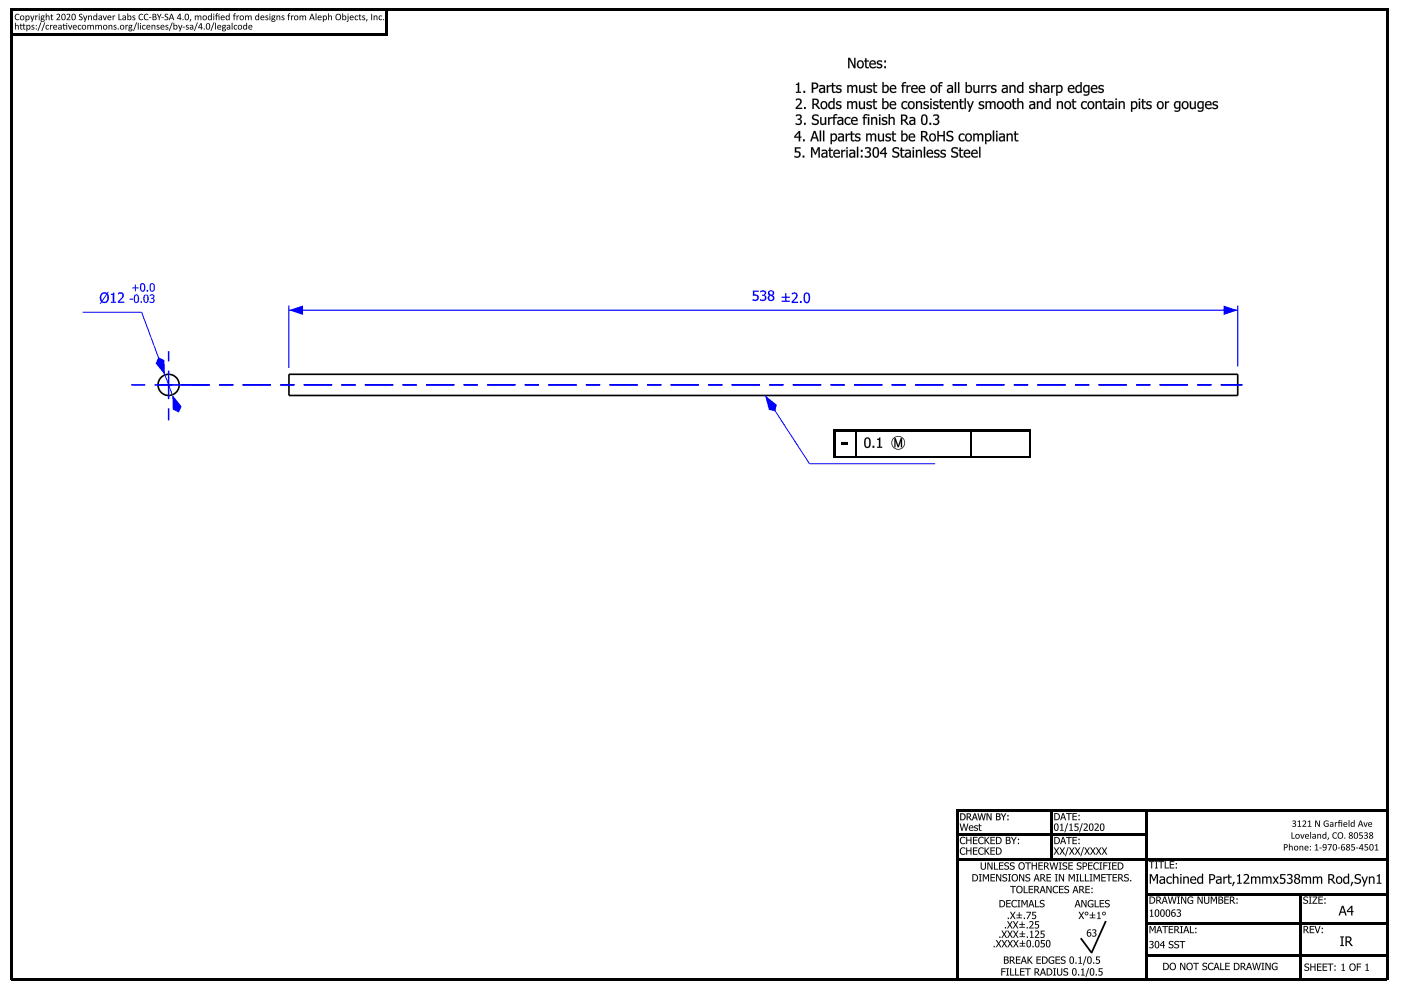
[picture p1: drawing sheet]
<svg xmlns="http://www.w3.org/2000/svg" width="420mm" height="297mm" viewBox="0 0 420 297" stroke-linecap="round" stroke-linejoin="round" font-family="sans-serif">
<g fill="#000">
<path d="M3.2 2.5h.7v291.3h-.7zM3.2 2.5h413.2v.7h-413.2zM3.4 9.9h113v.7h-113zM115.6 2.9h.8v7h-.8zM415.7 2.5h.7v291.3h-.7zM286.7 242.9h.7v50.3h-.7zM286.7 242.7h129.7v.7h-129.7zM286.7 257.1h129.4v.7h-129.4zM287.3 249.8h56.3v.7h-56.3zM314.9 243h.7v14.8h-.7zM343.5 243h.7v50.5h-.7zM331.4 276l.5 .2-4.4 9.6-.4-.2z"/>
<path d="M343.5 267.7h72.6v.7h-72.6zM343.5 276.5h73v.7h-73zM389.7 267.8h.7v25.8h-.7zM3.2 293.1h412.5v.7h-412.5zM323.9 281.4l.4-.4 3.2 4.3-.4 .3zM343.5 286.1h72.4v.7h-72.4z"/>
<path d="M4.5 6.8l.2 .1v.8l.5-.3 .4 .3v1.2l-.2-.1v-.9l-.3-.2-.4 .2v.9h-.2zM6.1 7.1h.2v.4h.7v-.4h.2v.4h.4v.2h-.4l.1 .8 .3 .3-.5-.1-.1-1h-.7l.1 .8 .3 .3h-.5l-.1-1.1-.2-.1 .2-.1zM7.9 7.5l.2 .2a.62 .62 0 0 1 1 .5 .62 .62 0 0 1-.9 .5v.7h-.2zM8.3 7.8l-.1 .6a.41 .41 0 0 0 .5 .1 .41 .41 0 0 0 .1-.6 .41 .41 0 0 0-.5-.1zM9.6 7.6l.5-.1 .1 .2a.28 .28 0 0 0-.4-.1 .28 .28 0 0 0-.1 .4 .28 .28 0 0 0 .4 .1 .43 .43 0 0 1 0 .7 .43 .43 0 0 1-.7-.2h.1a.32 .32 0 0 0 .4 .1 .32 .32 0 0 0 .2-.4 .32 .32 0 0 0-.4-.1l-.3-.3zM10.7 7.7a.17 .17 0 0 1 .3 0 .17 .17 0 0 1-.3 0zM10.7 8.7a.17 .17 0 0 1 .3 0 .17 .17 0 0 1-.3 0zM12.2 6.7l.2 .1-.9 2.4-.2 .1zM13.3 6.7l.3 .1-.9 2.4-.2 .1zM13.8 7.6l.6-.1 .3 .1-.1 .2a.46 .46 0 0 0-.7 .3 .46 .46 0 0 0 .6 .5l.2-.1v.2a.69 .69 0 0 1-1-.1 .69 .69 0 0 1 .1-1zM15 7.5l.2 .2 .3-.2h.3l-.6 .5v.9l-.2-.1zM16.1 7.6a.55 .55 0 0 1 .7-.1 .55 .55 0 0 1 .2 .7h-.8a.64 .64 0 0 0 .9 .4v.2a.74 .74 0 0 1-1-.2 .74 .74 0 0 1 0-1zM16.3 7.8l-.1 .2h.7a.35 .35 0 0 0-.2-.3 .35 .35 0 0 0-.4 .1zM17.5 7.6a.6 .6 0 0 1 1 .3v.9l-.2-.1a.47 .47 0 0 1-.6 .2 .47 .47 0 0 1-.2-.6 .47 .47 0 0 1 .6-.2 .31 .31 0 0 0-.1-.5 .31 .31 0 0 0-.4 .2zM17.7 8.3l.1 .4 .5-.2v-.3zM19 7.1h.2v.4h.9v1.4l-.2-.1v-1.1h-.7l.1 .9 .3 .2h-.5l-.1-1.1-.3-.1 .3-.1zM19.9 7.1a.16 .16 0 0 1 .3 0 .16 .16 0 0 1-.3 0zM20.4 7.5h.3l.4 1.1 .3-1.1h.3l-.5 1.4-.3-.1zM22 7.6a.55 .55 0 0 1 .7-.1 .55 .55 0 0 1 .2 .7h-.8a.64 .64 0 0 0 .9 .4v.2a.74 .74 0 0 1-1-.2 .74 .74 0 0 1 0-1zM22.2 7.8l-.1 .2h.7a.35 .35 0 0 0-.2-.3 .35 .35 0 0 0-.4 .1zM23.5 7.6l.5-.1 .3 .1-.1 .2a.46 .46 0 0 0-.7 .3 .46 .46 0 0 0 .6 .5l.2-.1v.2a.69 .69 0 0 1-1-.1 .69 .69 0 0 1 .2-1zM24.4 8.2a.71 .71 0 0 1 1.4 0 .71 .71 0 0 1-1.4 0zM24.6 8.2a.5 .5 0 0 0 1 0 .5 .5 0 0 0-1 0zM26.2 7.5l.2 .2 .4-.3a.48 .48 0 0 0 .9 0l.4 .4v1.1l-.2-.1v-.9l-.3-.2-.3 .2v1l-.2-.1-.1-.9-.2-.2-.4 .2v.9l-.2 .1zM28.6 7.5l.2 .2 .4-.3a.48 .48 0 0 0 .9 0l.4 .4v1.1l-.2-.1v-.9l-.3-.2-.3 .2v1l-.3-.1v-.9l-.2-.2-.4 .2v.9l-.2 .1zM30.8 8.2a.71 .71 0 0 1 1.4 0 .71 .71 0 0 1-1.4 0zM31 8.2a.48 .48 0 0 0 .9 0 .48 .48 0 0 0-.9 0zM32.6 7.5l.2 .2 .4-.3 .4 .2 .1 1.3-.2-.1-.1-.9-.2-.2-.4 .2v.9h-.2zM34.2 7.6l.5-.1 .1 .2a.28 .28 0 0 0-.4-.1 .28 .28 0 0 0-.1 .4 .28 .28 0 0 0 .4 .1 .43 .43 0 0 1 0 .7 .43 .43 0 0 1-.6-.2 .32 .32 0 0 0 .4 .1 .32 .32 0 0 0 .2-.4 .32 .32 0 0 0-.4-.1l-.2-.3zM35.3 8.7a.17 .17 0 0 1 .3 0 .17 .17 0 0 1-.3 0zM35.9 8.2a.71 .71 0 0 1 1.4 0 .71 .71 0 0 1-1.4 0zM36.1 8.2a.48 .48 0 0 0 .9 0 .48 .48 0 0 0-.9 0zM37.6 7.5l.3 .2 .2-.2h.3l-.5 .5-.1 .9-.2-.1zM38.7 7.6l1-.1-.2 .2a.53 .53 0 0 1-.1 .6 .53 .53 0 0 1-.6 .1l.5 .2a.47 .47 0 0 1 .4 .6 .47 .47 0 0 1-.8 .2l-.4-.3zM38.8 7.9a.3 .3 0 0 0 .6 0 .3 .3 0 0 0-.6 0zM38.8 8.8v.1a.34 .34 0 0 0 .3 .3 .34 .34 0 0 0 .4-.3zM40.9 6.7l.2 .1-.9 2.4-.2 .1zM41.3 6.8l.3 .1-.1 2zM42 7.5h.3l-.1 1.4-.2-.1zM42 7.1a.16 .16 0 0 1 .3 0 .16 .16 0 0 1-.3 0zM42.8 7.6l.6-.1 .2 .1-.1 .2a.46 .46 0 0 0-.6 .3 .46 .46 0 0 0 .5 .5l.2-.1v.2a.69 .69 0 0 1-1-.1 .69 .69 0 0 1 .2-1zM44 7.6a.55 .55 0 0 1 .8-.1 .55 .55 0 0 1 .2 .7h-.9a.64 .64 0 0 0 .9 .4v.2a.74 .74 0 0 1-1-.2 .74 .74 0 0 1 0-1zM44.2 7.8l-.1 .2h.7a.35 .35 0 0 0-.2-.3 .35 .35 0 0 0-.4 .1zM45.5 7.5l.2 .2 .4-.3 .4 .2 .1 1.3-.3-.1v-.9l-.2-.2-.4 .2v.9h-.2zM47.1 7.6l.5-.1 .1 .2a.28 .28 0 0 0-.4-.1 .28 .28 0 0 0-.1 .4 .28 .28 0 0 0 .4 .1 .43 .43 0 0 1 0 .7 .43 .43 0 0 1-.6-.2 .32 .32 0 0 0 .4 .1 .32 .32 0 0 0 .2-.4 .32 .32 0 0 0-.4-.1l-.2-.3zM48.3 7.6a.55 .55 0 0 1 .7-.1 .55 .55 0 0 1 .2 .7h-.8a.64 .64 0 0 0 .9 .4v.2a.74 .74 0 0 1-1-.2 .74 .74 0 0 1 0-1zM48.5 7.8l-.1 .2h.7a.35 .35 0 0 0-.2-.3 .35 .35 0 0 0-.4 .1zM49.7 7.6l.6-.1v.2a.28 .28 0 0 0-.3-.1 .28 .28 0 0 0-.1 .4 .28 .28 0 0 0 .3 .1 .43 .43 0 0 1 .1 .7 .43 .43 0 0 1-.7-.2h.1a.32 .32 0 0 0 .4 .1 .32 .32 0 0 0 .2-.4 .32 .32 0 0 0-.5-.1l-.2-.3zM51.5 6.7l.3 .1-.9 2.4-.2 .1zM52 6.8l.3 .1v.8a.62 .62 0 0 1 .9 .5 .62 .62 0 0 1-1 .5l-.2 .2zM52.4 7.8l-.1 .6a.41 .41 0 0 0 .5 .1 .41 .41 0 0 0 .1-.6 .41 .41 0 0 0-.5-.1zM53.4 7.5h.3l.4 1.1 .3-1.1h.3l-.7 1.9h-.2l.2-.5zM54.8 8l.7 .2h-.7zM55.9 7.6l.5-.1 .1 .2a.28 .28 0 0 0-.4-.1 .28 .28 0 0 0-.1 .4 .28 .28 0 0 0 .4 .1 .43 .43 0 0 1 0 .7 .43 .43 0 0 1-.7-.2h.1a.32 .32 0 0 0 .4 .1 .32 .32 0 0 0 .2-.4 .32 .32 0 0 0-.4-.1l-.3-.3zM57 7.6a.6 .6 0 0 1 1 .3v.9l-.2-.1a.47 .47 0 0 1-.7 .2 .47 .47 0 0 1-.2-.6 .47 .47 0 0 1 .6-.2 .31 .31 0 0 0 0-.5 .31 .31 0 0 0-.5 .2zM57.2 8.3l.1 .4 .4-.2v-.3zM59.1 6.7l.2 .1-.9 2.4-.2 .1zM60.1 7h.4v1.2l.3 .1-.3 .1v.5l-.2-.1v-.4h-.9zM60.3 7.2l-.6 1h.6zM61.1 8.7a.17 .17 0 0 1 .3 0 .17 .17 0 0 1-.3 0zM62 7.1a.75 .75 0 0 1 .9 .1 .75 .75 0 0 1 .1 .9 .68 .68 0 0 1-.8 .8 .68 .68 0 0 1-.5-1zM62.2 7.2a.8 .8 0 0 0-.3 .8 .8 .8 0 0 0 .7 .6l.1-.3a.67 .67 0 0 0 .1-.7 .67 .67 0 0 0-.6-.4zM64.1 6.7l.2 .1-.9 2.4-.2 .1zM64.5 6.8l.3 .1-.1 2zM65.3 7.6a.55 .55 0 0 1 .7-.1 .55 .55 0 0 1 .2 .7h-.8a.64 .64 0 0 0 .9 .4v.2a.74 .74 0 0 1-1-.2 .74 .74 0 0 1 0-1zM65.5 7.8l-.1 .2h.7a.35 .35 0 0 0-.2-.3 .35 .35 0 0 0-.4 .1zM66.8 7.6l1-.1-.2 .2a.53 .53 0 0 1-.1 .6 .53 .53 0 0 1-.7 .1l.5 .2a.47 .47 0 0 1 .5 .6 .47 .47 0 0 1-.8 .2l-.4-.3zM66.9 7.9a.29 .29 0 0 0 .5 0 .29 .29 0 0 0-.5 0zM66.9 8.8v.1a.34 .34 0 0 0 .3 .3 .34 .34 0 0 0 .3-.3zM68.1 7.6a.6 .6 0 0 1 .9 .3v.9l-.2-.1a.47 .47 0 0 1-.6 .2 .47 .47 0 0 1-.2-.6 .47 .47 0 0 1 .6-.2 .31 .31 0 0 0-.1-.5 .31 .31 0 0 0-.4 .2zM68.3 8.3l.1 .4 .4-.2v-.3zM69.5 6.8l.2 .1-.1 2zM70.3 7.6l.5-.1 .3 .1-.1 .2a.46 .46 0 0 0-.7 .3 .46 .46 0 0 0 .6 .5l.2-.1v.2a.69 .69 0 0 1-1-.1 .69 .69 0 0 1 .2-1zM71.2 8.2a.71 .71 0 0 1 1.4 0 .71 .71 0 0 1-1.4 0zM71.4 8.2a.5 .5 0 0 0 1 0 .5 .5 0 0 0-1 0zM73.1 7.6l.4-.2 .4 .2v-.7h.2v2l-.2-.2a.67 .67 0 0 1-1-.2 .67 .67 0 0 1 .2-.9zM73.3 7.7a.47 .47 0 0 0-.2 .8 .47 .47 0 0 0 .8-.1v-.5l-.3-.2zM74.6 7.6a.55 .55 0 0 1 .8-.1 .55 .55 0 0 1 .2 .7h-.9a.64 .64 0 0 0 .9 .4v.2a.74 .74 0 0 1-1-.2 .74 .74 0 0 1 0-1zM74.8 7.8l-.1 .2h.7a.35 .35 0 0 0-.2-.3 .35 .35 0 0 0-.4 .1z"/>
<path d="M4.5 6.8l.2 .1v.8l.5-.3 .4 .3v1.2l-.2-.1v-.9l-.3-.2-.4 .2v.9h-.2zM4.5 6.9v1.9h.2v-.9l.4-.2 .3 .2v.9l.2 .1v-1.2l-.4-.2-.5 .2v-.8zM6.1 7.1h.2v.4h.7v-.4h.2v.4h.4v.2h-.4l.1 .8 .3 .3-.6-.1v-1h-.7l.1 .8 .3 .3h-.5l-.1-1.1-.2-.1 .2-.1zM6.1 7.1v.4l-.2 .1 .2 .1 .1 1.1h.5l-.3-.3-.1-.8h.7l.1 1 .5 .1-.4-.3v-.8h.4v-.2h-.4v-.4h-.2v.4h-.7v-.4zM7.9 7.5l.2 .2a.64 .64 0 0 1 1-.1 .64 .64 0 0 1 0 1l-.4 .3-.5-.2v.7h-.3zM7.9 7.5l.1 1.9h.2v-.7a.61 .61 0 0 0 .8-.1 .61 .61 0 0 0 0-.8 .61 .61 0 0 0-.9-.1zM8.3 7.8l-.1 .6a.41 .41 0 0 0 .5 .1 .41 .41 0 0 0 .1-.6 .41 .41 0 0 0-.5-.1zM8.3 7.8a.42 .42 0 0 1 .5 .1 .42 .42 0 0 1-.1 .6 .42 .42 0 0 1-.5-.1zM9.6 7.6l.5-.1 .1 .2a.28 .28 0 0 0-.4-.1 .28 .28 0 0 0-.1 .4 .28 .28 0 0 0 .4 .1 .43 .43 0 0 1 0 .7 .43 .43 0 0 1-.7-.2h.1a.31 .31 0 0 0 .4 .1 .31 .31 0 0 0 .2-.4 .31 .31 0 0 0-.5-.1l-.2-.3zM9.6 7.6a.74 .74 0 0 0 .5 .9l-.2 .2-.5-.1v.2a.52 .52 0 0 0 .9-.2 .52 .52 0 0 0-.6-.7l.1-.2h.4l.1-.1zM10.7 7.7a.17 .17 0 0 1 .3 0 .17 .17 0 0 1-.3 0zM10.7 7.7a.17 .17 0 0 0 .3 0 .17 .17 0 0 0-.3 0zM10.7 8.7a.17 .17 0 0 1 .3 0 .17 .17 0 0 1-.3 0zM10.7 8.7a.17 .17 0 0 0 .3 0 .17 .17 0 0 0-.3 0zM12.2 6.7l.2 .1-.9 2.4-.2 .1zM12.2 6.7l-.9 2.6 .2-.1 .9-2.4zM13.3 6.7l.3 .1-.9 2.4-.2 .1zM13.3 6.7l-.8 2.6 .2-.1 .9-2.4zM13.8 7.6l.6-.1 .3 .1-.1 .2a.46 .46 0 0 0-.7 .3 .46 .46 0 0 0 .6 .5l.2-.1v.2a.69 .69 0 0 1-1-.1 .69 .69 0 0 1 .1-1zM13.8 7.6a.68 .68 0 0 0-.1 1 .68 .68 0 0 0 1 .1v-.2a.43 .43 0 0 1-.5 .1 .43 .43 0 0 1-.3-.4 .43 .43 0 0 1 .2-.5 .43 .43 0 0 1 .5 .1l-.2-.3zM15 7.5l.2 .2 .3-.2h.3l-.6 .5v.9l-.2-.1zM15 7.5v1.3l.2 .1v-.9l.6-.5h-.3l-.3 .2zM16.1 7.6a.56 .56 0 0 1 .8-.1 .56 .56 0 0 1 .1 .7h-.8a.61 .61 0 0 0 .9 .4v.2a.75 .75 0 0 1-1-.1 .75 .75 0 0 1 0-1.1zM16.1 7.6a.71 .71 0 0 0-.1 1.1 .71 .71 0 0 0 1.1 0l-.1-.1a.54 .54 0 0 1-.8-.4h.8a.55 .55 0 0 0-.2-.7 .55 .55 0 0 0-.7 .1zM16.3 7.8l-.1 .2h.7a.35 .35 0 0 0-.2-.3 .35 .35 0 0 0-.4 .1zM16.3 7.8a.35 .35 0 0 1 .4-.1 .35 .35 0 0 1 .2 .3h-.7zM17.5 7.6a.6 .6 0 0 1 1 .3v.9l-.2-.1a.47 .47 0 0 1-.6 .2 .47 .47 0 0 1-.2-.6 .47 .47 0 0 1 .6-.2h.2a.45 .45 0 0 0-.3-.4 .45 .45 0 0 0-.5 .1zM17.5 7.6v.2a.4 .4 0 0 1 .5-.2 .4 .4 0 0 1 .3 .5 .48 .48 0 0 0-.8 .1 .48 .48 0 0 0 .4 .7l.4-.2 .2 .1v-.9a.6 .6 0 0 0-1-.3zM17.7 8.3l.1 .4 .5-.2v-.3zM17.7 8.3l.6-.1v.3l-.5 .2zM19 7.1h.2v.4h.9v1.4l-.2-.1v-1.1h-.7l.1 .9 .3 .2h-.5l-.1-1.1-.3-.1 .3-.1zM19 7.1v.4l-.3 .1 .3 .1 .1 1.1h.5l-.4-.3v-.8h.7v1.1h.2v-1.3h-.9v-.4zM19.8 7.1a.2 .2 0 0 1 .4 0 .2 .2 0 0 1-.4 0zM19.9 7.1a.15 .15 0 0 0 .3 0 .15 .15 0 0 0-.3 0zM20.4 7.5h.3l.4 1.1 .3-1.1h.3l-.5 1.4-.3-.1zM20.4 7.5l.5 1.3h.3l.5-1.3h-.3l-.3 1.1-.4-1.1zM22 7.6a.56 .56 0 0 1 .7-.1 .56 .56 0 0 1 .2 .7h-.8a.61 .61 0 0 0 .9 .4v.2a.75 .75 0 0 1-1-.1 .75 .75 0 0 1 0-1.1zM22 7.6a.71 .71 0 0 0-.1 1.1 .71 .71 0 0 0 1.1 0l-.1-.1a.54 .54 0 0 1-.8-.4h.8a.55 .55 0 0 0-.2-.7 .55 .55 0 0 0-.7 .1zM22.2 7.8l-.1 .2h.7a.35 .35 0 0 0-.2-.3 .35 .35 0 0 0-.4 .1zM22.2 7.8a.35 .35 0 0 1 .4-.1 .35 .35 0 0 1 .2 .3h-.7zM23.5 7.6l.5-.1 .3 .1-.1 .2a.46 .46 0 0 0-.6 .3 .46 .46 0 0 0 .5 .5l.2-.1v.2a.69 .69 0 0 1-1-.1 .69 .69 0 0 1 .2-1zM23.5 7.6a.68 .68 0 0 0-.2 1 .68 .68 0 0 0 1 .1v-.2a.43 .43 0 0 1-.5 .1 .43 .43 0 0 1-.2-.4 .43 .43 0 0 1 .2-.5 .43 .43 0 0 1 .5 .1l-.3-.3zM24.4 8.2a.71 .71 0 0 1 1.4 0 .71 .71 0 0 1-1.4 0zM24.4 8.2a.7 .7 0 0 0 1.4 0 .7 .7 0 0 0-1.4 0zM24.6 8.2a.5 .5 0 0 0 1 0 .5 .5 0 0 0-1 0zM24.6 8.2a.5 .5 0 0 1 1 0 .5 .5 0 0 1-1 0zM26.2 7.5l.2 .2 .6-.2 .2 .2a.48 .48 0 0 1 .6-.2 .48 .48 0 0 1 .4 .5l-.1 .9-.2-.1v-.9l-.3-.2-.3 .2v.9l-.2 .1-.1-1.1-.3-.1-.3 .2v.9l-.2 .1zM26.2 7.5v1.4l.2-.1v-.9l.3-.2 .3 .1 .1 1.1 .2-.1v-.9l.3-.2 .3 .2v.9h.2v-.8a.48 .48 0 0 0-.3-.5 .48 .48 0 0 0-.6 .2l-.2-.2-.6 .2zM28.6 7.5l.2 .2 .6-.2 .2 .2a.48 .48 0 0 1 .6-.2 .48 .48 0 0 1 .3 .5v.9l-.2-.1v-.9l-.3-.2-.3 .2v.9l-.2 .1-.1-1.1-.3-.1-.3 .2v.9l-.2 .1zM28.6 7.5v1.4l.2-.1v-.9l.3-.2 .3 .1 .1 1.1 .2-.1v-.9l.3-.2 .3 .2v.9h.2v-.8a.48 .48 0 0 0-.3-.5 .48 .48 0 0 0-.6 .2l-.2-.2-.6 .2zM30.8 8.2a.71 .71 0 0 1 1.4 0 .71 .71 0 0 1-1.4 0zM30.8 8.2a.7 .7 0 0 0 1.4 0 .7 .7 0 0 0-1.4 0zM31 8.2a.48 .48 0 0 0 .9 0 .48 .48 0 0 0-.9 0zM31 8.2a.5 .5 0 0 1 1 0 .5 .5 0 0 1-1 0zM32.6 7.5l.2 .2 .4-.3 .4 .2 .1 1.3-.3-.1v-.9l-.2-.2-.4 .2v.9h-.2zM32.6 7.5v1.3h.2v-.9l.4-.2 .2 .2 .1 .9h.2l-.1-1.2-.4-.1-.4 .2zM34.2 7.6l.5-.1 .1 .2a.28 .28 0 0 0-.4-.1 .28 .28 0 0 0-.1 .4 .28 .28 0 0 0 .4 .1 .43 .43 0 0 1 0 .7 .43 .43 0 0 1-.6-.2 .31 .31 0 0 0 .4 .1 .31 .31 0 0 0 .2-.4 .31 .31 0 0 0-.4-.1l-.2-.3zM34.2 7.6a.74 .74 0 0 0 .5 .9l-.2 .2-.4-.1v.2a.52 .52 0 0 0 .8-.2 .52 .52 0 0 0-.6-.7l.1-.2h.5v-.1zM35.3 8.7a.18 .18 0 0 1 .3 0 .18 .18 0 0 1-.3 0zM35.3 8.7a.17 .17 0 0 0 .3 0 .17 .17 0 0 0-.3 0zM35.9 8.2a.71 .71 0 0 1 1.4 0 .71 .71 0 0 1-1.4 0zM35.9 8.2a.7 .7 0 0 0 1.4 0 .7 .7 0 0 0-1.4 0zM36.1 8.2a.48 .48 0 0 0 .9 0 .48 .48 0 0 0-.9 0zM36.1 8.2a.48 .48 0 0 1 .9 0 .48 .48 0 0 1-.9 0zM37.6 7.5l.3 .2 .2-.2h.3l-.5 .5-.1 .9-.2-.1zM37.6 7.5v1.3l.2 .1 .1-.9 .5-.5h-.3l-.3 .2zM38.7 7.6l1-.1-.2 .2a.48 .48 0 0 1-.1 .6 .48 .48 0 0 1-.6 0v.2l.5 .1a.44 .44 0 0 1 .4 .5 .44 .44 0 0 1-.6 .3 .4 .4 0 0 1-.5-.1 .4 .4 0 0 1 .1-.6zM38.7 7.6v1.1a.43 .43 0 0 0-.1 .6 .43 .43 0 0 0 .6 .1l.4-.2 .1-.4-.9-.3v-.2a.5 .5 0 0 0 .6 0 .5 .5 0 0 0 .1-.6l.2-.2zM38.8 7.9a.3 .3 0 0 0 .6 0 .3 .3 0 0 0-.6 0zM38.8 7.9a.3 .3 0 0 1 .6 0 .3 .3 0 0 1-.6 0zM38.8 8.8v.1a.34 .34 0 0 0 .3 .3 .34 .34 0 0 0 .4-.3zM38.8 8.8h.6a.35 .35 0 0 1-.2 .5 .35 .35 0 0 1-.5-.3zM40.9 6.7l.2 .1-.9 2.4-.2 .1zM40.9 6.7l-.9 2.6 .2-.1 .9-2.4zM41.3 6.8l.3 .1-.1 2-.2-.1zM41.4 6.9l.1 2 .1-2zM42 7.5h.3l-.1 1.4-.2-.1zM42 7.5v1.3l.2 .1 .1-1.4zM42 7.1a.16 .16 0 0 1 .3 0 .16 .16 0 0 1-.3 0zM42 7.1a.15 .15 0 0 0 .3 0 .15 .15 0 0 0-.3 0zM42.8 7.6l.6-.1 .2 .1-.1 .2a.46 .46 0 0 0-.6 .3 .46 .46 0 0 0 .5 .5l.2-.1v.2a.69 .69 0 0 1-1-.1 .69 .69 0 0 1 .2-1zM42.8 7.6a.68 .68 0 0 0-.2 1 .68 .68 0 0 0 1 .1v-.2a.43 .43 0 0 1-.5 .1 .43 .43 0 0 1-.2-.4 .43 .43 0 0 1 .2-.5 .43 .43 0 0 1 .5 .1l-.2-.3zM44 7.6a.56 .56 0 0 1 .8-.1 .56 .56 0 0 1 .2 .7h-.9a.61 .61 0 0 0 .9 .4v.2a.75 .75 0 0 1-1-.1 .75 .75 0 0 1 0-1.1zM44 7.6a.71 .71 0 0 0 0 1.1 .71 .71 0 0 0 1 0v-.1a.54 .54 0 0 1-.9-.4h.9a.55 .55 0 0 0-.2-.7 .55 .55 0 0 0-.8 .1zM44.2 7.8l-.1 .2h.7a.35 .35 0 0 0-.2-.3 .35 .35 0 0 0-.4 .1zM44.2 7.8a.35 .35 0 0 1 .4-.1 .35 .35 0 0 1 .2 .3h-.7zM45.5 7.5l.2 .2 .4-.3 .4 .2 .1 1.3-.3-.1v-.9l-.2-.2-.4 .2v.9h-.2zM45.5 7.5v1.3h.2v-.9l.4-.2 .2 .2 .1 .9h.2l-.1-1.2-.4-.1-.4 .2zM47.1 7.6l.5-.1 .1 .2a.28 .28 0 0 0-.4-.1 .28 .28 0 0 0-.1 .4 .28 .28 0 0 0 .4 .1 .43 .43 0 0 1 0 .7 .43 .43 0 0 1-.6-.2 .31 .31 0 0 0 .4 .1 .31 .31 0 0 0 .2-.4 .31 .31 0 0 0-.4-.1l-.2-.3zM47.1 7.6a.74 .74 0 0 0 .5 .9l-.2 .2-.4-.1v.2a.52 .52 0 0 0 .8-.2 .52 .52 0 0 0-.6-.7l.1-.2h.5v-.1zM48.3 7.6a.56 .56 0 0 1 .7-.1 .56 .56 0 0 1 .2 .7h-.8a.61 .61 0 0 0 .9 .4v.2a.75 .75 0 0 1-1-.1 .75 .75 0 0 1 0-1.1zM48.3 7.6a.71 .71 0 0 0-.1 1.1 .71 .71 0 0 0 1.1 0l-.1-.1a.54 .54 0 0 1-.8-.4h.8a.55 .55 0 0 0-.2-.7 .55 .55 0 0 0-.7 .1zM48.5 7.8l-.1 .2h.7a.35 .35 0 0 0-.2-.3 .35 .35 0 0 0-.4 .1zM48.5 7.8a.35 .35 0 0 1 .4-.1 .35 .35 0 0 1 .2 .3h-.7zM49.7 7.6l.6-.1v.2a.28 .28 0 0 0-.3-.1 .28 .28 0 0 0-.1 .4 .28 .28 0 0 0 .3 .1 .43 .43 0 0 1 .1 .7 .43 .43 0 0 1-.7-.2h.1a.31 .31 0 0 0 .4 .1 .31 .31 0 0 0 .2-.4 .31 .31 0 0 0-.5-.1l-.2-.3zM49.7 7.6a.74 .74 0 0 0 .6 .9l-.2 .2-.5-.1v.2a.52 .52 0 0 0 .9-.2 .52 .52 0 0 0-.6-.7v-.2h.5v-.1zM51.5 6.7l.3 .1-.9 2.4-.2 .1zM51.5 6.7l-.8 2.6 .2-.1 .9-2.4zM52 6.8l.3 .1v.8a.64 .64 0 0 1 .9-.1 .64 .64 0 0 1 0 1l-.4 .3-.6-.2-.2 .1zM52 6.9v2l.2-.2a.61 .61 0 0 0 .9-.1 .61 .61 0 0 0 0-.8 .61 .61 0 0 0-.8-.1v-.8zM52.4 7.8l-.1 .6a.41 .41 0 0 0 .5 .1 .41 .41 0 0 0 .1-.6 .41 .41 0 0 0-.5-.1zM52.4 7.8a.42 .42 0 0 1 .5 .1 .42 .42 0 0 1-.1 .6 .42 .42 0 0 1-.5-.1zM53.4 7.5h.3l.4 1.1 .3-1.1h.3l-.7 1.9h-.2l.2-.5zM53.4 7.5l.6 1.4-.2 .5h.2l.7-1.9h-.3l-.3 1.1-.4-1.1zM54.8 8l.7 .2h-.7zM54.8 8v.2h.7zM55.9 7.6l.5-.1 .1 .2a.28 .28 0 0 0-.4-.1 .28 .28 0 0 0-.1 .4 .28 .28 0 0 0 .4 .1 .43 .43 0 0 1 0 .7 .43 .43 0 0 1-.7-.2h.1a.31 .31 0 0 0 .4 .1 .31 .31 0 0 0 .2-.4 .31 .31 0 0 0-.5-.1l-.2-.3zM55.9 7.6a.74 .74 0 0 0 .5 .9l-.2 .2-.5-.1v.2a.52 .52 0 0 0 .9-.2 .52 .52 0 0 0-.6-.7l.1-.2h.4l.1-.1zM57 7.6a.6 .6 0 0 1 1 .3v.9l-.2-.1a.47 .47 0 0 1-.7 .2 .47 .47 0 0 1-.2-.6 .47 .47 0 0 1 .6-.2h.2a.45 .45 0 0 0-.3-.4 .45 .45 0 0 0-.4 .1zM57 7.6v.2a.4 .4 0 0 1 .5-.2 .4 .4 0 0 1 .2 .5 .48 .48 0 0 0-.7 .1 .48 .48 0 0 0 .3 .7l.5-.2 .2 .1v-.9a.6 .6 0 0 0-1-.3zM57.2 8.3l.1 .4 .4-.2v-.3zM57.2 8.3l.5-.1v.3l-.4 .2zM59.1 6.7l.2 .1-.9 2.4-.2 .1zM59.1 6.7l-.9 2.6 .2-.1 .9-2.4zM60.1 7h.4v1.2l.3 .1-.3 .1v.5l-.2-.1v-.4h-.9zM60.1 7l-.7 1.4h.9v.4l.2 .1v-.5l.3-.1-.3-.1v-1.2zM60.3 7.2l-.6 1h.6zM60.3 7.2v1h-.7zM61.1 8.7a.18 .18 0 0 1 .3 0 .18 .18 0 0 1-.3 0zM61.1 8.7a.17 .17 0 0 0 .3 0 .17 .17 0 0 0-.3 0zM62 7.1a.75 .75 0 0 1 .9 .1 .75 .75 0 0 1 .1 .9 .69 .69 0 0 1-.8 .8 .69 .69 0 0 1-.5-1zM62 7.1l-.3 .6a.76 .76 0 0 0 .7 1.2 .76 .76 0 0 0 .6-1.2 .63 .63 0 0 0-.3-.7 .63 .63 0 0 0-.7 .1zM62.2 7.2a.79 .79 0 0 0-.3 .8 .79 .79 0 0 0 .7 .6l.1-.3a.66 .66 0 0 0 .1-.7 .66 .66 0 0 0-.6-.4zM62.2 7.2a.8 .8 0 0 1 .7 .6 .8 .8 0 0 1-.3 .8l-.1 .1a.84 .84 0 0 1-.3-1.5zM64 6.7l.3 .1-.9 2.4-.2 .1zM64.1 6.7l-.9 2.6 .2-.1 .9-2.4zM64.5 6.8l.3 .1-.1 2-.2-.1zM64.5 6.9l.2 2 .1-2zM65.3 7.6a.56 .56 0 0 1 .7-.1 .56 .56 0 0 1 .2 .7h-.8a.61 .61 0 0 0 .9 .4v.2a.75 .75 0 0 1-1-.1 .75 .75 0 0 1 0-1.1zM65.3 7.6a.71 .71 0 0 0-.1 1.1 .71 .71 0 0 0 1.1 0l-.1-.1a.54 .54 0 0 1-.8-.4h.8a.55 .55 0 0 0-.2-.7 .55 .55 0 0 0-.7 .1zM65.5 7.8l-.1 .2h.7a.35 .35 0 0 0-.2-.3 .35 .35 0 0 0-.4 .1zM65.5 7.8a.35 .35 0 0 1 .4-.1 .35 .35 0 0 1 .2 .3h-.7zM66.8 7.6l1-.1-.2 .2a.48 .48 0 0 1-.1 .6 .48 .48 0 0 1-.6 0v.2l.4 .1a.44 .44 0 0 1 .5 .5 .44 .44 0 0 1-.6 .3 .4 .4 0 0 1-.6-.1 .4 .4 0 0 1 .2-.6zM66.8 7.6v1.1a.43 .43 0 0 0-.1 .6 .43 .43 0 0 0 .6 .1l.4-.2 .1-.4-.9-.3v-.2a.5 .5 0 0 0 .6 0 .5 .5 0 0 0 .1-.6l.2-.2zM66.9 7.9a.28 .28 0 0 0 .5 0 .28 .28 0 0 0-.5 0zM66.9 7.9a.29 .29 0 0 1 .5 0 .29 .29 0 0 1-.5 0zM66.9 8.8v.1a.34 .34 0 0 0 .3 .3 .34 .34 0 0 0 .3-.3zM66.9 8.8h.6a.35 .35 0 0 1-.3 .5 .35 .35 0 0 1-.4-.3zM68.1 7.6a.6 .6 0 0 1 .9 .3v.9l-.2-.1a.47 .47 0 0 1-.6 .2 .47 .47 0 0 1-.2-.6 .47 .47 0 0 1 .6-.2h.2a.45 .45 0 0 0-.3-.4 .45 .45 0 0 0-.5 .1zM68.1 7.6v.2a.4 .4 0 0 1 .5-.2 .4 .4 0 0 1 .2 .5 .48 .48 0 0 0-.8 .1 .48 .48 0 0 0 .4 .7l.4-.2 .2 .1v-.9a.6 .6 0 0 0-.9-.3zM68.3 8.3l.1 .4 .4-.2v-.3zM68.3 8.3l.5-.1v.3l-.4 .2zM69.5 6.8l.2 .1-.1 2-.1-.1zM69.5 6.9l.1 2 .1-2zM70.3 7.6l.5-.1 .3 .1-.1 .2a.46 .46 0 0 0-.7 .3 .46 .46 0 0 0 .6 .5l.2-.1v.2a.69 .69 0 0 1-1-.1 .69 .69 0 0 1 .2-1zM70.3 7.6a.68 .68 0 0 0-.2 1 .68 .68 0 0 0 1 .1v-.2a.43 .43 0 0 1-.5 .1 .43 .43 0 0 1-.3-.4 .43 .43 0 0 1 .3-.5 .43 .43 0 0 1 .5 .1l-.3-.3zM71.2 8.2a.71 .71 0 0 1 1.4 0 .71 .71 0 0 1-1.4 0zM71.2 8.2a.7 .7 0 0 0 1.4 0 .7 .7 0 0 0-1.4 0zM71.4 8.2a.5 .5 0 0 0 1 0 .5 .5 0 0 0-1 0zM71.4 8.2a.5 .5 0 0 1 1 0 .5 .5 0 0 1-1 0zM73.1 7.6l.5-.1 .3 .1v-.7h.2v2l-.2-.2a.64 .64 0 0 1-.9 0 .64 .64 0 0 1 0-.9zM73.1 7.6a.67 .67 0 0 0-.2 .9 .67 .67 0 0 0 1 .1l.2 .3v-2h-.2v.8l-.3-.2zM73.3 7.8a.46 .46 0 0 0-.2 .7 .46 .46 0 0 0 .8-.1v-.5l-.3-.2zM73.3 7.7h.3l.3 .2v.5a.45 .45 0 0 1-.7 .2 .45 .45 0 0 1 0-.7zM74.6 7.6a.56 .56 0 0 1 .8-.1 .56 .56 0 0 1 .2 .7h-.9a.61 .61 0 0 0 .9 .4v.2a.75 .75 0 0 1-1-.1 .75 .75 0 0 1 0-1.1zM74.6 7.6a.71 .71 0 0 0 0 1.1 .71 .71 0 0 0 1 0v-.1a.54 .54 0 0 1-.9-.4h.9a.55 .55 0 0 0-.2-.7 .55 .55 0 0 0-.8 .1zM74.8 7.8l-.1 .2h.7a.35 .35 0 0 0-.2-.3 .35 .35 0 0 0-.4 .1zM74.8 7.8a.35 .35 0 0 1 .4-.1 .35 .35 0 0 1 .2 .3h-.7z"/>
<path d="M4.6 4.4a.73 .73 0 0 1 1.2 0v.1a.69 .69 0 0 0-1.1 .6 .69 .69 0 0 0 1.1 .6v.1a.9 .9 0 0 1-1.3 0 .9 .9 0 0 1 .1-1.3zM5.9 5.4a.71 .71 0 0 1 1.4 0 .71 .71 0 0 1-1.4 0zM6.1 5.3a.5 .5 0 0 0 1 0 .5 .5 0 0 0-1 0zM7.7 4.7l.2 .2a.62 .62 0 0 1 1 .4 .62 .62 0 0 1-1 .6v.6l-.2 .1zM8 5l-.1 .6a.41 .41 0 0 0 .6 .1 .41 .41 0 0 0 .1-.6 .41 .41 0 0 0-.6-.1zM9.1 4.7h.2l.4 1.1 .4-1.1h.2l-.7 1.9-.2-.1 .2-.5zM10.6 4.7l.2 .2 .3-.3 .3 .1-.6 .4v.9h-.2zM11.6 4.7h.3l-.1 1.3h-.2zM11.6 4.2a.16 .16 0 0 1 .3 0 .16 .16 0 0 1-.3 0zM12.4 4.8l1-.1-.2 .1a.53 .53 0 0 1-.1 .7 .53 .53 0 0 1-.6 .1l.5 .2a.47 .47 0 0 1 .4 .6 .47 .47 0 0 1-.8 .2l-.4-.3zM12.5 5.1a.29 .29 0 0 0 .5 0 .29 .29 0 0 0-.5 0zM12.5 6a.34 .34 0 0 0 .3 .4 .34 .34 0 0 0 .3-.3zM13.7 4h.3v.8l.4-.2 .4 .3v1.1h-.2v-.9l-.3-.3-.3 .3v.9h-.3zM15.3 4.3h.3v.4h.4l-.4 .2v.8l.3 .1v.2l-.5-.2-.1-.9-.2-.1 .2-.1zM17 4.3a.65 .65 0 0 1 1 .1 .65 .65 0 0 1-.3 1l-.5 .4h.9v.2h-1.2l.5-.6a.52 .52 0 0 0 .4-.5 .52 .52 0 0 0-.4-.5l-.4 .1zM18.6 4.3a.75 .75 0 0 1 1 .1 .75 .75 0 0 1 .1 .9 .68 .68 0 0 1-.8 .8 .68 .68 0 0 1-.5-1zM18.8 4.4a.8 .8 0 0 0-.2 .8 .8 .8 0 0 0 .6 .6l.2-.3a.67 .67 0 0 0 .1-.8 .67 .67 0 0 0-.7-.3zM20 4.3a.65 .65 0 0 1 1 .1 .65 .65 0 0 1-.3 1l-.4 .4h.8v.2h-1.1l.4-.6a.52 .52 0 0 0 .4-.5 .52 .52 0 0 0-.4-.5l-.4 .1zM21.7 4.3a.75 .75 0 0 1 .9 .1 .75 .75 0 0 1 .1 .9 .68 .68 0 0 1-.8 .8 .68 .68 0 0 1-.5-1zM21.9 4.4a.8 .8 0 0 0-.3 .8 .8 .8 0 0 0 .7 .6l.1-.3a.67 .67 0 0 0 .1-.8 .67 .67 0 0 0-.6-.3zM23.8 4.3l.6-.2 .2 .4a.39 .39 0 0 0-.5-.2 .39 .39 0 0 0-.2 .5 .39 .39 0 0 0 .5 .2 .56 .56 0 0 1 .2 1 .56 .56 0 0 1-.9-.3 .45 .45 0 0 0 .6 .2 .45 .45 0 0 0 .2-.6 .45 .45 0 0 0-.5-.2l-.3-.4zM24.9 4.7h.3l.4 1.1 .3-1.1h.3l-.7 1.9-.2-.1 .1-.5zM26.5 4.7l.2 .2 .4-.3 .4 .2 .1 1.2h-.3v-.9l-.2-.3-.4 .3v.9h-.3zM28.2 4.7l.3-.1 .4 .2v-.7l.2-.1v2l-.2-.2a.67 .67 0 0 1-1-.1 .67 .67 0 0 1 .3-1zM28.3 4.9a.47 .47 0 0 0-.1 .8 .47 .47 0 0 0 .7-.1v-.5l-.3-.3zM29.6 4.8a.6 .6 0 0 1 1 .3v.9l-.2-.1a.47 .47 0 0 1-.6 .2 .47 .47 0 0 1-.2-.7 .47 .47 0 0 1 .6-.2 .31 .31 0 0 0-.1-.4 .31 .31 0 0 0-.4 .2zM29.8 5.5l.1 .4 .5-.2v-.3zM30.8 4.7h.3l.3 1.1 .4-1.1h.2l-.4 1.3h-.3zM32.4 4.8a.55 .55 0 0 1 .7-.1 .55 .55 0 0 1 .2 .7h-.8a.64 .64 0 0 0 .8 .4v.1a.74 .74 0 0 1-1-.1 .74 .74 0 0 1 .1-1zM32.6 4.9l-.1 .3h.7a.35 .35 0 0 0-.2-.4 .35 .35 0 0 0-.4 .1zM33.8 4.7l.2 .2 .3-.3 .2 .1-.5 .4v.9h-.2zM35.5 4.2h.3v1.6h.7v.2h-.9zM36.8 4.8a.6 .6 0 0 1 1 .3v.9l-.2-.1a.47 .47 0 0 1-.7 .2 .47 .47 0 0 1-.2-.7 .47 .47 0 0 1 .6-.2 .31 .31 0 0 0 0-.4 .31 .31 0 0 0-.5 .2zM37 5.5l.1 .4 .4-.2v-.3zM38.2 4h.2v.8a.62 .62 0 0 1 1 .6 .62 .62 0 0 1-1 .4l-.2 .2zM38.6 5l-.2 .6a.41 .41 0 0 0 .6 .1 .41 .41 0 0 0 .1-.6 .41 .41 0 0 0-.5-.1zM39.8 4.7l.5-.1 .1 .3a.28 .28 0 0 0-.3-.1 .28 .28 0 0 0-.1 .4 .28 .28 0 0 0 .3 .1 .43 .43 0 0 1 .1 .7 .43 .43 0 0 1-.7-.2h.1a.32 .32 0 0 0 .4 .1 .32 .32 0 0 0 .1-.4 .32 .32 0 0 0-.4-.1l-.2-.3zM41.8 4.4a.73 .73 0 0 1 1.1 0v.1a.69 .69 0 0 0-1.1 .6 .69 .69 0 0 0 1.1 .6v.1a.9 .9 0 0 1-1.2 0 .9 .9 0 0 1 0-1.3zM43.4 4.4a.73 .73 0 0 1 1.1 0v.1a.69 .69 0 0 0-1.1 .6 .69 .69 0 0 0 1.1 .6v.1a.9 .9 0 0 1-1.3 0 .9 .9 0 0 1 .1-1.3zM44.7 5.2l.7 .2h-.7zM45.8 4.2h.5a.48 .48 0 0 1 .5 .2 .48 .48 0 0 1-.2 .6 .52 .52 0 0 1 .4 .7 .52 .52 0 0 1-.7 .3h-.5zM46 4.4v.6h.3a.31 .31 0 0 0 .3-.4 .31 .31 0 0 0-.3-.2zM46 5.2v.6h.4a.34 .34 0 0 0 .3-.3 .34 .34 0 0 0-.4-.3zM47.1 4.2h.2l.5 .9 .4-.9h.2l-.5 1.1-.1 .7h-.2v-.7zM48.4 5.2l.7 .2h-.6zM49.5 4.3l.6-.2 .2 .4a.39 .39 0 0 0-.5-.2 .39 .39 0 0 0-.1 .5 .39 .39 0 0 0 .4 .2 .56 .56 0 0 1 .2 1 .56 .56 0 0 1-.9-.3 .45 .45 0 0 0 .6 .2 .45 .45 0 0 0 .2-.6 .45 .45 0 0 0-.5-.2l-.3-.4zM51.3 4.2h.3l.6 1.8h-.2l-.2-.5h-.8l-.1 .5h-.3zM51.4 4.4l-.3 .9h.7zM53.8 4.2h.4v1.2l.2 .1-.2 .1-.1 .4h-.2v-.4h-.8zM53.9 4.4l-.6 1h.6zM54.7 5.9a.2 .2 0 0 1 .4 0 .2 .2 0 0 1-.4 0zM55.6 4.3a.75 .75 0 0 1 1 .1 .75 .75 0 0 1 .1 .9 .68 .68 0 0 1-.8 .8 .68 .68 0 0 1-.5-1zM55.8 4.4a.8 .8 0 0 0-.2 .8 .8 .8 0 0 0 .6 .6l.2-.3a.67 .67 0 0 0 .1-.8 .67 .67 0 0 0-.7-.3zM57.1 5.7h.2v.3l-.4 .5zM58.5 4.7l.2 .2 .4-.3a.48 .48 0 0 0 .8 0l.5 .4-.1 1h-.2v-.9l-.2-.3-.4 .3v.9h-.2v-.9l-.3-.3-.3 .3v.9h-.2zM60.6 5.4a.75 .75 0 0 1 1.5 0 .75 .75 0 0 1-1.5 0zM60.8 5.3a.5 .5 0 0 0 1 0 .5 .5 0 0 0-1 0zM62.6 4.7l.3-.1 .4 .2v-.7l.2-.1v2l-.2-.2a.67 .67 0 0 1-1-.1 .67 .67 0 0 1 .3-1zM62.7 4.9a.47 .47 0 0 0-.1 .8 .47 .47 0 0 0 .7-.1v-.5l-.3-.3zM64 4.7h.2v1.3h-.2zM64 4.2a.16 .16 0 0 1 .3 0 .16 .16 0 0 1-.3 0zM65.5 4.2a.15 .15 0 0 1 .3 0 .15 .15 0 0 1-.3 0zM64.8 4.1h.6l-.4 .2v.4h.8v1.3h-.2v-1.1h-.6v1.1h-.3v-1.1l-.2-.2h.2zM66.3 4.8a.55 .55 0 0 1 .8-.1 .55 .55 0 0 1 .2 .7h-.9a.64 .64 0 0 0 .9 .4v.1a.74 .74 0 0 1-1-.1 .74 .74 0 0 1 0-1zM66.5 4.9l-.1 .3h.7a.35 .35 0 0 0-.2-.4 .35 .35 0 0 0-.4 .1zM67.9 4.7l.3-.1 .4 .2v-.7l.3-.1v2l-.2-.2a.67 .67 0 0 1-1-.1 .67 .67 0 0 1 .2-1zM68 4.9a.47 .47 0 0 0-.1 .8 .47 .47 0 0 0 .7-.1v-.5l-.2-.3zM70.2 4.1l.5 .1-.3 .1-.1 .4 .4 .1-.4 .1-.1 1.1-.1-1.1-.2-.1 .2-.1zM71 4.7l.2 .2 .2-.3 .3 .1-.5 .4-.1 .9h-.1zM71.7 5.4a.75 .75 0 0 1 1.5 0 .75 .75 0 0 1-1.5 0zM71.9 5.3a.5 .5 0 0 0 1 0 .5 .5 0 0 0-1 0zM73.5 4.7l.2 .2 .5-.3a.48 .48 0 0 0 .8 0l.4 .4v1h-.2v-.9l-.2-.3-.4 .3v.9h-.2v-.9l-.3-.3-.3 .3v.9h-.3zM76.7 4.7l.4-.1 .4 .2v-.7l.2-.1v2l-.2-.2a.67 .67 0 0 1-1-.1 .67 .67 0 0 1 .2-1zM76.9 4.9a.47 .47 0 0 0-.2 .8 .47 .47 0 0 0 .8-.1v-.5l-.3-.3zM78.3 4.8a.55 .55 0 0 1 .7-.1 .55 .55 0 0 1 .2 .7h-.9a.64 .64 0 0 0 .9 .4v.1a.74 .74 0 0 1-1-.1 .74 .74 0 0 1 .1-1zM78.4 4.9l-.1 .3h.8a.35 .35 0 0 0-.3-.4 .35 .35 0 0 0-.4 .1zM79.7 4.7l.5-.1 .1 .3a.28 .28 0 0 0-.4-.1 .28 .28 0 0 0 0 .4 .28 .28 0 0 0 .3 .1 .43 .43 0 0 1 .1 .7 .43 .43 0 0 1-.7-.2h.1a.32 .32 0 0 0 .4 .1 .32 .32 0 0 0 .1-.4 .32 .32 0 0 0-.4-.1l-.2-.3zM80.8 4.7h.3l-.1 1.3h-.2zM80.8 4.2a.16 .16 0 0 1 .3 0 .16 .16 0 0 1-.3 0zM81.6 4.8l1-.1-.2 .1a.53 .53 0 0 1-.1 .7 .53 .53 0 0 1-.6 .1l.5 .2a.47 .47 0 0 1 .4 .6 .47 .47 0 0 1-.8 .2l-.4-.3zM81.7 5.1a.29 .29 0 0 0 .5 0 .29 .29 0 0 0-.5 0zM81.7 6a.34 .34 0 0 0 .3 .4 .34 .34 0 0 0 .3-.3zM82.9 4.7l.2 .2 .5-.3 .3 .2 .1 1.2h-.2v-.9l-.3-.3-.3 .3v.9h-.3zM84.5 4.7l.6-.1 .1 .3a.28 .28 0 0 0-.4-.1 .28 .28 0 0 0-.1 .4 .28 .28 0 0 0 .4 .1 .43 .43 0 0 1 0 .7 .43 .43 0 0 1-.7-.2h.1a.32 .32 0 0 0 .4 .1 .32 .32 0 0 0 .2-.4 .32 .32 0 0 0-.5-.1l-.2-.3zM86.5 4.1l.6 .1-.4 .1v.4l.3 .1-.3 .1-.2 1.1-.1-1.1-.2-.1 .2-.1zM87.3 4.7l.2 .2 .3-.3 .2 .1-.5 .4v.9h-.2zM88.1 5.4a.71 .71 0 0 1 1.4 0 .71 .71 0 0 1-1.4 0zM88.3 5.3a.48 .48 0 0 0 .9 0 .48 .48 0 0 0-.9 0zM89.9 4.7l.2 .2 .4-.3a.48 .48 0 0 0 .8 0l.5 .4v1h-.2l-.1-.9-.2-.3-.4 .3v.9h-.2v-.9l-.3-.3-.3 .3v.9h-.2zM93.4 4.2h.3l.6 1.8h-.2l-.2-.5h-.7l-.2 .5h-.2zM93.5 4.4l-.3 .9h.7zM94.7 4l.2 .1-.1 1.9zM95.4 4.8a.55 .55 0 0 1 .8-.1 .55 .55 0 0 1 .2 .7h-.9a.64 .64 0 0 0 .9 .4v.1a.74 .74 0 0 1-1-.1 .74 .74 0 0 1 0-1zM95.6 4.9l-.1 .3h.7a.35 .35 0 0 0-.2-.4 .35 .35 0 0 0-.4 .1zM96.8 4.7l.2 .2a.62 .62 0 0 1 1 .4 .62 .62 0 0 1-.9 .6v.6l-.2 .1zM97.2 5l-.1 .6a.41 .41 0 0 0 .5 .1 .41 .41 0 0 0 .1-.6 .41 .41 0 0 0-.5-.1zM98.4 4h.3v.8l.4-.2 .4 .3v1.1h-.2v-.9l-.3-.3-.3 .3v.9h-.3zM100.8 4.4a.89 .89 0 0 1 1.3 .1 .89 .89 0 0 1-.2 1.3 .89 .89 0 0 1-1.2-.3zM101.1 4.5a.71 .71 0 0 0-.2 1 .71 .71 0 0 0 1 .1l.1-.5a.59 .59 0 0 0-.2-.7 .59 .59 0 0 0-.7 .1zM102.7 4h.2v.8a.62 .62 0 0 1 1 .6 .62 .62 0 0 1-1 .4l-.2 .2zM103 5l-.1 .6a.41 .41 0 0 0 .6 .1 .41 .41 0 0 0 0-.6 .41 .41 0 0 0-.5-.1zM104.3 4.7h.2v1.4a.34 .34 0 0 1 0 .5 .34 .34 0 0 1-.6-.1l.4-.3zM104.2 4.2a.16 .16 0 0 1 .3 0 .16 .16 0 0 1-.3 0zM105 4.8a.55 .55 0 0 1 .8-.1 .55 .55 0 0 1 .2 .7h-.9a.64 .64 0 0 0 .9 .4v.1a.74 .74 0 0 1-1-.1 .74 .74 0 0 1 0-1zM105.2 4.9l-.1 .3h.7a.35 .35 0 0 0-.2-.4 .35 .35 0 0 0-.4 .1zM106.5 4.8l.6-.2 .3 .2-.1 .1a.46 .46 0 0 0-.7 .4 .46 .46 0 0 0 .6 .5l.2-.1v.2a.69 .69 0 0 1-1-.1 .69 .69 0 0 1 .1-1zM107.8 4.3h.2v.4h.4l-.4 .2v.8l.4 .1-.1 .2-.5-.2v-.9l-.3-.1 .3-.1zM108.8 4.7l.5-.1 .1 .3a.28 .28 0 0 0-.4-.1 .28 .28 0 0 0-.1 .4 .28 .28 0 0 0 .4 .1 .43 .43 0 0 1 0 .7 .43 .43 0 0 1-.7-.2h.1a.32 .32 0 0 0 .4 .1 .32 .32 0 0 0 .2-.4 .32 .32 0 0 0-.5-.1l-.2-.3zM109.9 5.7h.3v.3l-.5 .5zM111.3 4.2h.3l-.1 1.8h-.2zM112.1 4.7l.2 .2 .4-.3 .4 .2 .1 1.2h-.3v-.9l-.2-.3-.4 .3v.9h-.2zM113.7 4.8l.6-.2 .3 .2-.2 .1a.46 .46 0 0 0-.6 .4 .46 .46 0 0 0 .6 .5l.2-.1v.2a.69 .69 0 0 1-1-.1 .69 .69 0 0 1 .1-1zM114.9 5.9a.17 .17 0 0 1 .3 0 .17 .17 0 0 1-.3 0z"/>
<path d="M4.6 4.4a.73 .73 0 0 1 1.2 0v.1a.69 .69 0 0 0-1.1 .6 .69 .69 0 0 0 1.1 .6v.1a.9 .9 0 0 1-1.3 0 .9 .9 0 0 1 0-1.3zM4.7 4.4a.92 .92 0 0 0-.2 1.3 .92 .92 0 0 0 1.3 .2v-.2a.7 .7 0 0 1-1.1-.6 .7 .7 0 0 1 1.1-.6v-.2a.75 .75 0 0 0-1.1 .1zM5.9 5.4a.71 .71 0 0 1 1.4 0 .71 .71 0 0 1-1.4 0zM5.9 5.3a.7 .7 0 0 0 1.4 0 .7 .7 0 0 0-1.4 0zM6.1 5.3a.48 .48 0 0 0 .9 0 .48 .48 0 0 0-.9 0zM6.1 5.4a.5 .5 0 0 1 1 0 .5 .5 0 0 1-1 0zM7.7 4.7l.2 .2a.64 .64 0 0 1 .9-.1 .64 .64 0 0 1 0 1l-.4 .3-.5-.2v.6l-.2 .1zM7.7 4.7v1.9l.2-.1v-.6a.61 .61 0 0 0 .8-.1 .61 .61 0 0 0 0-.9 .61 .61 0 0 0-.8 0zM8 5l-.1 .6a.41 .41 0 0 0 .6 .1 .41 .41 0 0 0 .1-.6 .41 .41 0 0 0-.6-.1zM8 5a.42 .42 0 0 1 .6 .1 .42 .42 0 0 1-.1 .6 .42 .42 0 0 1-.6-.1zM9.1 4.7h.2l.4 1.1 .4-1.1h.2l-.7 1.9-.2-.1 .2-.5zM9.1 4.7l.5 1.3-.2 .5 .2 .1 .7-1.9h-.2l-.4 1.1-.4-1.1zM10.6 4.7l.2 .2 .3-.3 .3 .1-.6 .4v1l-.2-.1zM10.6 4.7v1.3h.2v-.9l.5-.4-.2-.1-.3 .3zM11.6 4.7h.3l-.1 1.4-.2-.1zM11.6 4.7v1.3h.2l.1-1.3zM11.6 4.2a.16 .16 0 0 1 .3 0 .16 .16 0 0 1-.3 0zM11.6 4.3a.15 .15 0 0 0 .3 0 .15 .15 0 0 0-.3 0zM12.4 4.8l1-.1-.2 .1a.48 .48 0 0 1-.1 .7 .48 .48 0 0 1-.6 0v.2l.5 .1a.44 .44 0 0 1 .4 .5 .44 .44 0 0 1-.6 .3 .4 .4 0 0 1-.6-.2 .4 .4 0 0 1 .2-.5zM12.4 4.8v1.1a.43 .43 0 0 0-.1 .6 .43 .43 0 0 0 .6 .1l.4-.2 .1-.4-.9-.3v-.2a.5 .5 0 0 0 .6 0 .5 .5 0 0 0 .1-.7l.2-.1zM12.5 5.1a.28 .28 0 0 0 .5 0 .28 .28 0 0 0-.5 0zM12.5 5.1a.29 .29 0 0 1 .5 0 .29 .29 0 0 1-.5 0zM12.5 6a.34 .34 0 0 0 .3 .4 .34 .34 0 0 0 .3-.3zM12.5 6h.6a.35 .35 0 0 1-.3 .4 .35 .35 0 0 1-.4-.3zM13.7 4h.3v.8l.4-.2 .4 .3v1.1h-.2v-.9l-.3-.3-.3 .3v.9h-.3zM13.7 4v2h.3v-.9l.3-.3 .3 .3v.9h.2v-1.1l-.4-.3-.4 .3v-.9zM15.3 4.3h.3v.4h.4l-.4 .2v.8l.3 .1v.2l-.6-.2v-.9l-.2-.1 .2-.1zM15.3 4.3v.4l-.2 .1h.2l.1 1 .5 .2v-.2l-.3-.1v-.9l.3-.1h-.3v-.4zM17 4.3a.65 .65 0 0 1 1 .1 .65 .65 0 0 1-.3 1l-.5 .4h.9v.2h-1.2l.5-.6a.52 .52 0 0 0 .4-.5 .52 .52 0 0 0-.4-.5l-.4 .1zM17 4.3v.2a.48 .48 0 0 1 .8 0 .48 .48 0 0 1-.3 .8l-.6 .7h1.2v-.2h-.9l.3-.3a.69 .69 0 0 0 .6-.8 .69 .69 0 0 0-.9-.5zM18.6 4.3a.75 .75 0 0 1 1 .1 .75 .75 0 0 1 .1 .9 .69 .69 0 0 1-.8 .8 .69 .69 0 0 1-.5-1zM18.6 4.3l-.2 .6a.76 .76 0 0 0 .7 1.2 .76 .76 0 0 0 .6-1.2 .63 .63 0 0 0-.3-.7 .63 .63 0 0 0-.8 .1zM18.8 4.4a.79 .79 0 0 0-.2 .8 .79 .79 0 0 0 .6 .6l.2-.3a.66 .66 0 0 0 .1-.7 .66 .66 0 0 0-.7-.4zM18.8 4.4a.8 .8 0 0 1 .7 .6 .8 .8 0 0 1-.3 .8 .84 .84 0 0 1-.4-1.4zM20 4.3a.65 .65 0 0 1 1 .1 .65 .65 0 0 1-.3 1l-.4 .4h.8v.2h-1.1l.4-.6a.52 .52 0 0 0 .4-.5 .52 .52 0 0 0-.4-.5l-.4 .1zM20 4.3v.2a.48 .48 0 0 1 .8 0 .48 .48 0 0 1-.3 .8l-.5 .7h1.1v-.2h-.8l.3-.3a.69 .69 0 0 0 .5-.8 .69 .69 0 0 0-.8-.5zM21.7 4.3a.75 .75 0 0 1 .9 .1 .75 .75 0 0 1 .1 .9 .69 .69 0 0 1-.8 .8 .69 .69 0 0 1-.5-1zM21.7 4.3l-.3 .6a.76 .76 0 0 0 .7 1.2 .76 .76 0 0 0 .6-1.2 .63 .63 0 0 0-.3-.7 .63 .63 0 0 0-.7 .1zM21.9 4.4a.79 .79 0 0 0-.3 .8 .79 .79 0 0 0 .7 .6l.1-.3a.66 .66 0 0 0 .1-.7 .66 .66 0 0 0-.6-.4zM21.9 4.4a.8 .8 0 0 1 .7 .6 .8 .8 0 0 1-.3 .8h-.1a.84 .84 0 0 1-.3-1.4zM23.8 4.3l.6-.2 .2 .4a.38 .38 0 0 0-.5-.2 .38 .38 0 0 0-.1 .5 .38 .38 0 0 0 .4 .2 .57 .57 0 0 1 .2 1 .57 .57 0 0 1-.9-.3 .45 .45 0 0 0 .6 .2 .45 .45 0 0 0 .2-.6 .45 .45 0 0 0-.6-.2l-.2-.4zM23.8 4.3a.87 .87 0 0 0 .7 1.2 .53 .53 0 0 1-.8 .2h-.1a.62 .62 0 0 0 .8 .3 .62 .62 0 0 0 .4-.7 .62 .62 0 0 0-.7-.5 .35 .35 0 0 1 .1-.5 .35 .35 0 0 1 .5 .2l-.3-.3zM24.9 4.7h.3l.4 1.1 .3-1.1h.3l-.7 1.9-.2-.1 .1-.5zM24.9 4.7l.5 1.3-.1 .5 .2 .1 .7-1.9h-.3l-.3 1.1-.4-1.1zM26.4 4.7l.3 .2 .4-.3 .4 .2 .1 1.2h-.3v-.9l-.2-.3-.4 .3v.9h-.3zM26.5 4.7l-.1 1.3h.3v-.9l.4-.3 .2 .3v.9h.3l-.1-1.2-.4-.2-.4 .3zM28.2 4.7l.4-.1 .3 .2v-.7l.2-.1v2l-.2-.2a.64 .64 0 0 1-.9 .1 .64 .64 0 0 1 0-1zM28.2 4.7a.67 .67 0 0 0-.3 1 .67 .67 0 0 0 1 .1l.2 .2v-2l-.2 .1v.7l-.3-.2zM28.3 4.9a.46 .46 0 0 0-.1 .8 .46 .46 0 0 0 .7-.1v-.5l-.3-.2zM28.3 4.9l.3-.1 .3 .3v.5a.45 .45 0 0 1-.7 .2 .45 .45 0 0 1 0-.7zM29.6 4.8a.6 .6 0 0 1 1 .3v.9l-.2-.1a.47 .47 0 0 1-.6 .2 .47 .47 0 0 1-.2-.7 .47 .47 0 0 1 .6-.2h.2a.45 .45 0 0 0-.3-.3 .45 .45 0 0 0-.5 0zM29.6 4.8v.2a.4 .4 0 0 1 .5-.2 .4 .4 0 0 1 .3 .4 .48 .48 0 0 0-.8 .2 .48 .48 0 0 0 .4 .7l.4-.2 .2 .1v-.9a.6 .6 0 0 0-1-.3zM29.8 5.5l.1 .4 .5-.2v-.3zM29.8 5.5l.6-.1v.3l-.5 .2zM30.8 4.7h.3l.3 1.1 .4-1.1h.3l-.5 1.3h-.3zM30.8 4.7l.5 1.3h.3l.4-1.3h-.2l-.4 1.1-.3-1.1zM32.4 4.8a.56 .56 0 0 1 .7-.1 .56 .56 0 0 1 .2 .7h-.8a.61 .61 0 0 0 .9 .4l-.1 .1a.75 .75 0 0 1-1-.1 .75 .75 0 0 1 .1-1zM32.4 4.8a.71 .71 0 0 0-.1 1.1 .71 .71 0 0 0 1.1-.1h-.1a.54 .54 0 0 1-.9-.4h.9a.55 .55 0 0 0-.2-.7 .55 .55 0 0 0-.7 .1zM32.6 4.9l-.1 .3h.7a.35 .35 0 0 0-.2-.3 .35 .35 0 0 0-.4 0zM32.5 4.9a.35 .35 0 0 1 .5-.1 .35 .35 0 0 1 .2 .4h-.8zM33.8 4.7l.2 .2 .3-.3 .3 .1-.6 .4v1l-.2-.1zM33.8 4.7v1.3h.2v-.9l.5-.4-.2-.1-.3 .3zM35.5 4.2h.3v1.6h.7v.2h-1zM35.6 4.2v1.8h.9v-.2h-.7v-1.6zM36.8 4.8a.6 .6 0 0 1 1 .3v.9l-.2-.1a.47 .47 0 0 1-.7 .2 .47 .47 0 0 1-.2-.7 .47 .47 0 0 1 .6-.2h.2a.45 .45 0 0 0-.3-.3 .45 .45 0 0 0-.4 0zM36.8 4.8v.2a.4 .4 0 0 1 .5-.2 .4 .4 0 0 1 .2 .4 .48 .48 0 0 0-.8 .2 .48 .48 0 0 0 .4 .7l.5-.2 .2 .1v-.9a.6 .6 0 0 0-1-.3zM37 5.5l.1 .4 .4-.2v-.3zM37 5.5l.5-.1v.3l-.4 .2zM38.2 4h.2v.8a.64 .64 0 0 1 1 0 .64 .64 0 0 1-.1 1l-.3 .3-.6-.3-.2 .2zM38.2 4v2l.2-.2a.61 .61 0 0 0 .8 0 .61 .61 0 0 0 .1-.8 .61 .61 0 0 0-.9-.1v-.9zM38.6 5l-.2 .6a.41 .41 0 0 0 .6 .1 .41 .41 0 0 0 .1-.6 .41 .41 0 0 0-.5-.1zM38.5 5a.42 .42 0 0 1 .6 .1 .42 .42 0 0 1-.1 .6 .42 .42 0 0 1-.6-.1zM39.8 4.7l.5-.1 .1 .3a.28 .28 0 0 0-.3-.1 .28 .28 0 0 0-.1 .4 .28 .28 0 0 0 .3 .1 .43 .43 0 0 1 .1 .7 .43 .43 0 0 1-.7-.3l.1 .1a.31 .31 0 0 0 .4 .1 .31 .31 0 0 0 .1-.4 .31 .31 0 0 0-.4-.1l-.2-.3zM39.8 4.7a.74 .74 0 0 0 .6 1l-.2 .2-.5-.1v.2a.52 .52 0 0 0 .9-.2 .52 .52 0 0 0-.6-.7v-.3l.5 .1v-.2zM41.8 4.4a.73 .73 0 0 1 1.1 0v.1a.69 .69 0 0 0-1.1 .6 .69 .69 0 0 0 1.1 .6v.1a.9 .9 0 0 1-1.2 0 .9 .9 0 0 1 0-1.3zM41.8 4.4a.92 .92 0 0 0-.2 1.3 .92 .92 0 0 0 1.3 .2v-.2a.7 .7 0 0 1-1.1-.6 .7 .7 0 0 1 1.1-.6v-.2a.75 .75 0 0 0-1.1 .1zM43.4 4.4a.73 .73 0 0 1 1.1 0v.1a.69 .69 0 0 0-1.1 .6 .69 .69 0 0 0 1.1 .6v.1a.9 .9 0 0 1-1.3 0 .9 .9 0 0 1 .1-1.3zM43.4 4.4a.92 .92 0 0 0-.2 1.3 .92 .92 0 0 0 1.3 .2v-.2a.7 .7 0 0 1-1.1-.6 .7 .7 0 0 1 1.1-.6v-.2a.75 .75 0 0 0-1.1 .1zM44.7 5.2l.7 .2h-.7zM44.7 5.2v.2h.7zM45.8 4.2l.5-.1a.48 .48 0 0 1 .5 .3 .48 .48 0 0 1-.2 .6 .53 .53 0 0 1 .4 .7 .53 .53 0 0 1-.7 .3h-.5zM45.8 4.2v1.8h.5a.52 .52 0 0 0 .7-.3 .52 .52 0 0 0-.4-.7 .47 .47 0 0 0 .2-.6 .47 .47 0 0 0-.5-.2zM46 4.4v.6h.3a.3 .3 0 0 0 .3-.4 .3 .3 0 0 0-.3-.2zM46 4.4h.3a.31 .31 0 0 1 .3 .2 .31 .31 0 0 1-.3 .4h-.3zM46 5.2v.6h.4a.34 .34 0 0 0 .3-.3 .34 .34 0 0 0-.4-.3zM46 5.2h.3a.34 .34 0 0 1 .4 .3 .34 .34 0 0 1-.3 .3h-.4zM47.1 4.2h.2l.5 .9 .4-.9h.2l-.5 1.1v.7h-.3v-.7zM47.1 4.2l.5 1.1v.7h.2l.1-.7 .5-1.1h-.2l-.4 .9-.5-.9zM48.4 5.2l.7 .2h-.6zM48.4 5.2l.1 .2h.6zM49.5 4.3l.6-.2 .2 .4a.38 .38 0 0 0-.5-.2 .38 .38 0 0 0-.1 .5 .38 .38 0 0 0 .4 .2 .57 .57 0 0 1 .2 1 .57 .57 0 0 1-.9-.3 .45 .45 0 0 0 .6 .2 .45 .45 0 0 0 .2-.6 .45 .45 0 0 0-.5-.2l-.3-.4zM49.5 4.3a.87 .87 0 0 0 .7 1.2 .53 .53 0 0 1-.8 .2h-.1a.62 .62 0 0 0 .8 .3 .62 .62 0 0 0 .4-.7 .62 .62 0 0 0-.7-.5 .35 .35 0 0 1 .1-.5 .35 .35 0 0 1 .5 .2l-.3-.3zM51.3 4.2h.3l.6 1.8h-.2l-.2-.5h-.8l-.1 .5h-.3zM51.3 4.2l-.7 1.8h.3l.1-.5h.8l.2 .5h.2l-.6-1.8zM51.4 4.4l-.3 .9h.7zM51.4 4.4l.4 .9h-.7zM53.8 4.2h.4v1.2l.2 .1-.2 .1-.1 .4h-.2v-.4h-.8zM53.8 4.2l-.7 1.4h.8v.4h.2v-.4l.3-.1-.3-.1v-1.2zM53.9 4.4l-.6 1h.6zM53.9 4.4v1h-.6zM54.7 5.9a.2 .2 0 0 1 .4 0 .2 .2 0 0 1-.4 0zM54.7 5.9a.17 .17 0 0 0 .3 0 .17 .17 0 0 0-.3 0zM55.6 4.3a.75 .75 0 0 1 1 .1 .75 .75 0 0 1 .1 .9 .69 .69 0 0 1-.8 .8 .69 .69 0 0 1-.5-1zM55.6 4.3l-.2 .6a.76 .76 0 0 0 .6 1.2 .76 .76 0 0 0 .7-1.2 .63 .63 0 0 0-.4-.7 .63 .63 0 0 0-.7 .1zM55.8 4.4a.79 .79 0 0 0-.2 .8 .79 .79 0 0 0 .6 .6l.2-.3a.66 .66 0 0 0 .1-.7 .66 .66 0 0 0-.7-.4zM55.8 4.4a.8 .8 0 0 1 .7 .6 .8 .8 0 0 1-.3 .8 .84 .84 0 0 1-.4-1.4zM57.1 5.7h.2v.3l-.4 .5zM57.1 5.8l-.2 .7 .4-.5v-.3zM58.5 4.7l.2 .2 .5-.3 .3 .3a.48 .48 0 0 1 .6-.3 .48 .48 0 0 1 .3 .6v.8h-.3v-.9l-.2-.3-.4 .3v.9h-.2v-1l-.3-.1-.3 .2v.9h-.2zM58.5 4.7v1.3h.2v-.9l.2-.3 .4 .2v1h.2v-.9l.4-.3 .2 .3 .1 .9h.2v-.8a.48 .48 0 0 0-.3-.5 .48 .48 0 0 0-.6 .2l-.3-.3-.5 .3zM60.6 5.4a.75 .75 0 0 1 1.5 0 .75 .75 0 0 1-1.5 0zM60.6 5.3a.7 .7 0 0 0 1.4 0 .7 .7 0 0 0-1.4 0zM60.8 5.3a.5 .5 0 0 0 1 0 .5 .5 0 0 0-1 0zM60.8 5.4a.5 .5 0 0 1 1 0 .5 .5 0 0 1-1 0zM62.6 4.7l.4-.1 .3 .2v-.7l.2-.1v2l-.2-.2a.64 .64 0 0 1-.9 .1 .64 .64 0 0 1 0-1zM62.6 4.7a.67 .67 0 0 0-.3 1 .67 .67 0 0 0 1 .1l.2 .2v-2l-.2 .1v.7l-.3-.2zM62.7 4.9a.46 .46 0 0 0-.1 .8 .46 .46 0 0 0 .7-.1v-.5l-.3-.2zM62.7 4.9l.3-.1 .3 .3v.5a.45 .45 0 0 1-.7 .2 .45 .45 0 0 1 0-.7zM64 4.7h.2v1.4l-.2-.1zM64 4.7v1.3h.2v-1.3zM63.9 4.2a.2 .2 0 0 1 .4 0 .2 .2 0 0 1-.4 0zM64 4.3a.15 .15 0 0 0 .3 0 .15 .15 0 0 0-.3 0zM65.5 4.2a.16 .16 0 0 1 .3 0 .16 .16 0 0 1-.3 0zM65.5 4.3a.15 .15 0 0 0 .3 0 .15 .15 0 0 0-.3 0zM64.8 4.1h.6l-.4 .2v.4h.8v1.3h-.2v-1.1h-.6v1.1h-.3v-1.1l-.2-.2h.2zM64.9 4.1l-.2 .6h-.2l.2 .1v1.2h.3v-1.2h.6v1.2h.2v-1.3h-.8v-.4l.4-.2zM66.3 4.8a.56 .56 0 0 1 .8-.1 .56 .56 0 0 1 .2 .7h-.9a.61 .61 0 0 0 .9 .4v.1a.75 .75 0 0 1-1-.1 .75 .75 0 0 1 0-1zM66.3 4.8a.71 .71 0 0 0 0 1.1 .71 .71 0 0 0 1-.1 .54 .54 0 0 1-.9-.4h.9a.55 .55 0 0 0-.2-.7 .55 .55 0 0 0-.8 .1zM66.5 4.9l-.1 .3h.7a.35 .35 0 0 0-.2-.3 .35 .35 0 0 0-.4 0zM66.5 4.9a.35 .35 0 0 1 .4-.1 .35 .35 0 0 1 .2 .4h-.7zM67.9 4.7l.4-.1 .3 .2v-.7l.3-.1v2l-.2-.2a.64 .64 0 0 1-1 .1 .64 .64 0 0 1 .1-1zM67.9 4.7a.67 .67 0 0 0-.2 1 .67 .67 0 0 0 1 .1l.2 .2v-2l-.3 .1v.7l-.3-.2zM68 4.9a.46 .46 0 0 0-.1 .8 .46 .46 0 0 0 .7-.1v-.5l-.2-.2zM68 4.9l.4-.1 .2 .3v.5a.45 .45 0 0 1-.6 .2 .45 .45 0 0 1 0-.7zM70.2 4.1l.5 .1-.3 .1-.1 .4 .4 .1-.4 .1-.1 1.2-.1-1.2-.2-.1 .2-.1zM70.2 4.1l-.1 .6-.2 .1h.2l.1 1.2 .1-1.2h.4l-.4-.1v-.4l.4-.1zM71 4.7l.2 .2 .2-.3 .3 .1-.5 .4-.1 1-.2-.1zM71 4.7v1.3h.1l.1-.9 .5-.4-.3-.1-.2 .3zM71.7 5.4a.75 .75 0 0 1 1.5 0 .75 .75 0 0 1-1.5 0zM71.7 5.3a.75 .75 0 0 0 1.5 0 .75 .75 0 0 0-1.5 0zM71.9 5.3a.5 .5 0 0 0 1 0 .5 .5 0 0 0-1 0zM71.9 5.4a.5 .5 0 0 1 1 0 .5 .5 0 0 1-1 0zM73.5 4.7l.2 .2 .6-.3 .3 .3a.48 .48 0 0 1 .5-.3 .48 .48 0 0 1 .4 .6v.8h-.3v-.9l-.2-.3-.4 .3v.9h-.2l-.1-1-.3-.1-.2 .2v.9h-.2zM73.5 4.7l.1 1.3h.2v-.9l.2-.3 .3 .2 .1 1h.2v-.9l.4-.3 .2 .3v.9h.2l.1-.8a.48 .48 0 0 0-.4-.5 .48 .48 0 0 0-.5 .2l-.3-.3-.6 .3zM76.7 4.7l.5-.1 .3 .2v-.7l.2-.1v2l-.2-.2a.64 .64 0 0 1-.9 .1 .64 .64 0 0 1 0-1zM76.7 4.7a.67 .67 0 0 0-.2 1 .67 .67 0 0 0 1 .1l.2 .2v-2l-.2 .1v.7l-.3-.2zM76.9 4.9a.46 .46 0 0 0-.2 .8 .46 .46 0 0 0 .8-.1v-.5l-.3-.2zM76.9 4.9l.3-.1 .3 .3v.5a.45 .45 0 0 1-.7 .2 .45 .45 0 0 1 0-.7zM78.3 4.8a.56 .56 0 0 1 .7-.1 .56 .56 0 0 1 .2 .7h-.9a.61 .61 0 0 0 .9 .4v.1a.75 .75 0 0 1-1-.1 .75 .75 0 0 1 .1-1zM78.3 4.8a.71 .71 0 0 0-.1 1.1 .71 .71 0 0 0 1-.1 .54 .54 0 0 1-.9-.4h.9a.55 .55 0 0 0-.2-.7 .55 .55 0 0 0-.7 .1zM78.4 4.9l-.1 .3h.7a.35 .35 0 0 0-.2-.3 .35 .35 0 0 0-.4 0zM78.4 4.9a.35 .35 0 0 1 .5-.1 .35 .35 0 0 1 .2 .4h-.8zM79.7 4.7l.5-.1 .1 .3a.28 .28 0 0 0-.4-.1 .28 .28 0 0 0 0 .4 .28 .28 0 0 0 .3 .1 .43 .43 0 0 1 .1 .7 .43 .43 0 0 1-.7-.3l.1 .1a.31 .31 0 0 0 .4 .1 .31 .31 0 0 0 .1-.4 .31 .31 0 0 0-.4-.1l-.2-.3zM79.7 4.7a.74 .74 0 0 0 .6 1l-.3 .2-.4-.1v.2a.52 .52 0 0 0 .9-.2 .52 .52 0 0 0-.6-.7v-.3l.5 .1v-.2zM80.8 4.7h.3l-.1 1.4-.2-.1zM80.8 4.7v1.3h.2l.1-1.3zM80.8 4.2a.16 .16 0 0 1 .3 0 .16 .16 0 0 1-.3 0zM80.8 4.3a.15 .15 0 0 0 .3 0 .15 .15 0 0 0-.3 0zM81.6 4.8l1-.1-.2 .1a.48 .48 0 0 1-.1 .7 .48 .48 0 0 1-.6 0v.2l.5 .1a.44 .44 0 0 1 .4 .5 .44 .44 0 0 1-.6 .3 .4 .4 0 0 1-.6-.2 .4 .4 0 0 1 .2-.5zM81.6 4.8v1.1a.43 .43 0 0 0-.1 .6 .43 .43 0 0 0 .6 .1l.4-.2 .1-.4-.9-.3v-.2a.5 .5 0 0 0 .6 0 .5 .5 0 0 0 .1-.7l.2-.1zM81.7 5.1a.28 .28 0 0 0 .5 0 .28 .28 0 0 0-.5 0zM81.7 5.1a.29 .29 0 0 1 .5 0 .29 .29 0 0 1-.5 0zM81.7 6a.34 .34 0 0 0 .3 .4 .34 .34 0 0 0 .3-.3zM81.7 6h.6a.35 .35 0 0 1-.3 .4 .35 .35 0 0 1-.4-.3zM82.9 4.7l.2 .2 .5-.3 .4 .2v1.2h-.2v-.9l-.3-.3-.3 .3v.9h-.3zM82.9 4.7v1.3h.3v-.9l.3-.3 .3 .3v.9h.2l-.1-1.2-.3-.2-.5 .3zM84.5 4.7l.6-.1 .1 .3a.28 .28 0 0 0-.4-.1 .28 .28 0 0 0-.1 .4 .28 .28 0 0 0 .4 .1 .43 .43 0 0 1 0 .7 .43 .43 0 0 1-.7-.3l.1 .1a.31 .31 0 0 0 .4 .1 .31 .31 0 0 0 .2-.4 .31 .31 0 0 0-.5-.1l-.2-.3zM84.6 4.7a.74 .74 0 0 0 .5 1l-.2 .2-.5-.1v.2a.52 .52 0 0 0 .9-.2 .52 .52 0 0 0-.6-.7l.1-.3 .4 .1v-.2zM86.5 4.1l.6 .1-.4 .1v.4l.3 .1-.3 .1-.2 1.2-.1-1.2-.2-.1 .2-.1zM86.5 4.1l-.1 .6-.2 .1h.2l.1 1.2 .2-1.2h.3l-.3-.1v-.4l.4-.1zM87.3 4.7l.2 .2 .3-.3 .2 .1-.5 .4v1l-.2-.1zM87.3 4.7v1.3h.2v-.9l.5-.4-.2-.1-.3 .3zM88.1 5.4a.71 .71 0 0 1 1.4 0 .71 .71 0 0 1-1.4 0zM88.1 5.3a.7 .7 0 0 0 1.4 0 .7 .7 0 0 0-1.4 0zM88.3 5.3a.48 .48 0 0 0 .9 0 .48 .48 0 0 0-.9 0zM88.3 5.4a.48 .48 0 0 1 .9 0 .48 .48 0 0 1-.9 0zM89.9 4.7l.2 .2 .5-.3 .3 .3a.48 .48 0 0 1 .6-.3 .48 .48 0 0 1 .3 .6v.8h-.3v-.9l-.2-.3-.4 .3v.9h-.2v-1l-.3-.1-.3 .2v.9h-.2zM89.9 4.7v1.3h.2v-.9l.3-.3 .3 .2v1h.2v-.9l.4-.3 .2 .3 .1 .9h.2v-.8a.48 .48 0 0 0-.3-.5 .48 .48 0 0 0-.6 .2l-.3-.3-.5 .3zM93.4 4.2h.3l.6 1.8h-.2l-.2-.5h-.7l-.2 .5h-.3zM93.4 4.2l-.6 1.8h.2l.2-.5h.7l.2 .5h.2l-.6-1.8zM93.5 4.4l-.3 .9h.7zM93.5 4.4l.4 .9h-.7zM94.7 4l.2 .1-.1 2-.2-.1zM94.7 4l.1 2 .1-1.9zM95.4 4.8a.56 .56 0 0 1 .8-.1 .56 .56 0 0 1 .2 .7h-.9a.61 .61 0 0 0 .9 .4v.1a.75 .75 0 0 1-1-.1 .75 .75 0 0 1 0-1zM95.4 4.8a.71 .71 0 0 0 0 1.1 .71 .71 0 0 0 1-.1 .54 .54 0 0 1-.9-.4h.9a.55 .55 0 0 0-.2-.7 .55 .55 0 0 0-.8 .1zM95.6 4.9l-.1 .3h.7a.35 .35 0 0 0-.2-.3 .35 .35 0 0 0-.4 0zM95.6 4.9a.35 .35 0 0 1 .4-.1 .35 .35 0 0 1 .2 .4h-.7zM96.8 4.7l.2 .2a.64 .64 0 0 1 1-.1 .64 .64 0 0 1 0 1l-.4 .3-.5-.2v.6l-.3 .1zM96.8 4.7l.1 1.9 .2-.1v-.6a.61 .61 0 0 0 .8-.1 .61 .61 0 0 0 0-.9 .61 .61 0 0 0-.9 0zM97.2 5l-.1 .6a.41 .41 0 0 0 .5 .1 .41 .41 0 0 0 .1-.6 .41 .41 0 0 0-.5-.1zM97.2 5a.42 .42 0 0 1 .5 .1 .42 .42 0 0 1-.1 .6 .42 .42 0 0 1-.5-.1zM98.4 4h.3v.8l.4-.2 .4 .3v1.1h-.2v-.9l-.3-.3-.3 .3v.9h-.3zM98.4 4v2h.2l.1-.9 .3-.3 .3 .3v.9h.2v-1.1l-.4-.3-.4 .3-.1-.9zM100.8 4.4a.9 .9 0 0 1 1.3 .1 .9 .9 0 0 1-.2 1.3 .9 .9 0 0 1-1.3-.3zM100.8 4.4a.96 .96 0 0 0 0 1.4 .96 .96 0 0 0 1.4 0 .96 .96 0 0 0-.1-1.4 .91 .91 0 0 0-1.3 0zM101.1 4.5a.7 .7 0 0 0-.2 1 .7 .7 0 0 0 1 .1l.1-.5a.59 .59 0 0 0-.2-.7 .59 .59 0 0 0-.7 .1zM101.1 4.5a.67 .67 0 0 1 .9 .6 .67 .67 0 0 1-1 .5l-.1-.7zM102.7 4h.2v.8a.64 .64 0 0 1 .9 0 .64 .64 0 0 1 0 1l-.4 .3-.5-.3-.2 .2zM102.7 4v2l.2-.2a.61 .61 0 0 0 .8 0 .61 .61 0 0 0 0-.8 .61 .61 0 0 0-.8-.1v-.9zM103 5l-.1 .6a.41 .41 0 0 0 .6 .1 .41 .41 0 0 0 0-.6 .41 .41 0 0 0-.5-.1zM103 5a.42 .42 0 0 1 .5 .1 .42 .42 0 0 1 0 .6 .42 .42 0 0 1-.6-.1zM104.3 4.7h.2v1.4a.35 .35 0 0 1 0 .5 .35 .35 0 0 1-.6-.1l.3-.3zM104.3 4.7v1.5l-.3 .3a.37 .37 0 0 0 .4 0 .37 .37 0 0 0 .1-.4v-1.4zM104.2 4.2a.16 .16 0 0 1 .3 0 .16 .16 0 0 1-.3 0zM104.2 4.3a.15 .15 0 0 0 .3 0 .15 .15 0 0 0-.3 0zM105 4.8a.56 .56 0 0 1 .8-.1 .56 .56 0 0 1 .2 .7h-.9a.61 .61 0 0 0 .9 .4v.1a.75 .75 0 0 1-1-.1 .75 .75 0 0 1 0-1zM105 4.8a.71 .71 0 0 0 0 1.1 .71 .71 0 0 0 1-.1 .54 .54 0 0 1-.9-.4h.9a.55 .55 0 0 0-.2-.7 .55 .55 0 0 0-.8 .1zM105.2 4.9l-.1 .3h.7a.35 .35 0 0 0-.2-.3 .35 .35 0 0 0-.4 0zM105.2 4.9a.35 .35 0 0 1 .4-.1 .35 .35 0 0 1 .2 .4h-.7zM106.5 4.8l.6-.2 .3 .2-.1 .1a.46 .46 0 0 0-.7 .4 .46 .46 0 0 0 .6 .5l.2-.1v.2a.69 .69 0 0 1-1-.1 .69 .69 0 0 1 .1-1zM106.5 4.8a.68 .68 0 0 0-.1 1 .68 .68 0 0 0 1 .1v-.2a.43 .43 0 0 1-.6 .1 .43 .43 0 0 1-.2-.4 .43 .43 0 0 1 .2-.5 .43 .43 0 0 1 .5 .1l-.2-.4zM107.8 4.3h.2v.4h.4l-.4 .2v.8l.4 .1-.1 .2-.5-.2v-.9l-.3-.1 .3-.1zM107.8 4.3v.4l-.3 .1h.3v1l.5 .2 .1-.2-.4-.1v-.9l.4-.1h-.4v-.4zM108.8 4.7l.5-.1 .1 .3a.28 .28 0 0 0-.4-.1 .28 .28 0 0 0-.1 .4 .28 .28 0 0 0 .4 .1 .43 .43 0 0 1 0 .7 .43 .43 0 0 1-.7-.3l.1 .1a.31 .31 0 0 0 .4 .1 .31 .31 0 0 0 .2-.4 .31 .31 0 0 0-.5-.1l-.2-.3zM108.8 4.7a.74 .74 0 0 0 .5 1l-.2 .2-.5-.1v.2a.52 .52 0 0 0 .9-.2 .52 .52 0 0 0-.6-.7l.1-.3 .4 .1 .1-.2zM109.9 5.7h.3v.3l-.5 .5zM109.9 5.8l-.2 .7 .5-.5v-.3zM111.3 4.2h.3l-.1 1.9-.2-.1zM111.3 4.2v1.8h.2l.1-1.8zM112.1 4.7l.2 .2 .4-.3 .4 .2 .1 1.2h-.3v-.9l-.2-.3-.4 .3v.9h-.2zM112.1 4.7v1.3h.2v-.9l.4-.3 .2 .3 .1 .9h.2l-.1-1.2-.4-.2-.4 .3zM113.7 4.8l.6-.2 .3 .2-.2 .1a.46 .46 0 0 0-.6 .4 .46 .46 0 0 0 .6 .5l.2-.1v.2a.69 .69 0 0 1-1-.1 .69 .69 0 0 1 .1-1zM113.7 4.8a.68 .68 0 0 0-.1 1 .68 .68 0 0 0 1 .1v-.2a.43 .43 0 0 1-.6 .1 .43 .43 0 0 1-.2-.4 .43 .43 0 0 1 .2-.5 .43 .43 0 0 1 .5 .1l-.2-.4zM114.9 5.9a.18 .18 0 0 1 .3 0 .18 .18 0 0 1-.3 0zM114.9 5.9a.17 .17 0 0 0 .3 0 .17 .17 0 0 0-.3 0z"/>
<path d="M47.4 115.4h4.2zM54.4 115.4h8.5zM65.7 115.4h4.3zM72.8 115.4h8.4zM84.1 115.4h4.2zM91.1 115.4h8.5zM102.4 115.4h4.2zM109.4 115.4h8.5zM120.7 115.4h4.3zM127.8 115.4h8.4zM139.1 115.4h4.2zM146.1 115.4h8.5zM157.4 115.4h4.2zM164.5 115.4h8.4zM175.7 115.4h4.3zM182.8 115.4h8.4zM194.1 115.4h4.2zM201.1 115.4h8.5zM212.4 115.4h4.2zM219.5 115.4h8.4zM230.7 115.4h4.3zM237.8 115.4h8.5zM249.1 115.4h4.2zM256.1 115.4h8.5zM267.4 115.4h4.2zM274.5 115.4h8.4zM285.7 115.4h4.3zM292.8 115.4h8.5zM304.1 115.4h4.2zM311.1 115.4h8.5zM322.4 115.4h4.2zM329.5 115.4h8.4zM340.7 115.4h4.3zM347.8 115.4h8.5zM359.1 115.4h4.2zM366.1 115.4h6.4z"/>
<path d="M47.4 115.4h4.2zM54.4 115.4h8.5zM65.7 115.4h4.3zM72.8 115.4h8.4zM84.1 115.4h4.2zM91.1 115.4h8.5zM102.4 115.4h4.2zM109.4 115.4h8.5zM120.7 115.4h4.3zM127.8 115.4h8.4zM139.1 115.4h4.2zM146.1 115.4h8.5zM157.4 115.4h4.2zM164.5 115.4h8.4zM175.7 115.4h4.3zM182.8 115.4h8.4zM194.1 115.4h4.2zM201.1 115.4h8.5zM212.4 115.4h4.2zM219.5 115.4h8.4zM230.7 115.4h4.3zM237.8 115.4h8.5zM249.1 115.4h4.2zM256.1 115.4h8.5zM267.4 115.4h4.2zM274.5 115.4h8.4zM285.7 115.4h4.3zM292.8 115.4h8.5zM304.1 115.4h4.2zM311.1 115.4h8.5zM322.4 115.4h4.2zM329.5 115.4h8.4zM340.7 115.4h4.3zM347.8 115.4h8.5zM359.1 115.4h4.2zM366.1 115.4h6.4z"/>
<path d="M288.1 254.3l.9-.3 .5 .2v.3a.8 .8 0 0 0-1.1 0 .8 .8 0 0 0 0 1.2 .8 .8 0 0 0 1.1 0v.3a1.12 1.12 0 0 1-1.5-.2 1.12 1.12 0 0 1 .1-1.5zM289.8 254h.3v.9h1v-.9h.2v2.2h-.2v-1.1h-1v1.1h-.3zM291.8 254h1.4v.3h-1.1v.6h1v.2h-1v.8h1.1v.3h-1.4zM293.6 254.3l.9-.3 .5 .2v.3a.8 .8 0 0 0-1.1 0 .8 .8 0 0 0 0 1.2 .8 .8 0 0 0 1.1 0v.3a1.12 1.12 0 0 1-1.5-.2 1.12 1.12 0 0 1 .1-1.5zM295.3 254h.2v1l.9-1h.4l-.9 1 .9 1.2h-.3l-.8-1-.2 1h-.2zM297 254h1.4v.3h-1.1v.6h1v.2h-1v.8h1.1v.3h-1.4zM298.7 254h.5a1.09 1.09 0 0 1 1.2 1.1 1.09 1.09 0 0 1-1.2 1.1h-.5zM299 254.3v1.6a.87 .87 0 0 0 1.1-.8 .87 .87 0 0 0-1.1-.8z"/>
<path d="M288.1 254.3l.7-.3 .7 .2v.3l-.7-.3-.5 .2a.85 .85 0 0 0-.1 1.1 .85 .85 0 0 0 1 .4l.3-.2v.3l-.3 .2a1.11 1.11 0 0 1-1.3-.5 1.11 1.11 0 0 1 .2-1.4zM288.1 254.3a1.12 1.12 0 0 0-.1 1.5 1.12 1.12 0 0 0 1.5 .2v-.3l-.7 .3-.4-.2a.85 .85 0 0 1-.2-1.3 .85 .85 0 0 1 1.3 0v-.3l-.5-.2zM289.8 254h.3v.9h1l-.1-.9h.3v2.2h-.3v-1.1h-.9v1.1h-.3zM289.8 254v2.2h.3v-1.1h1v1.1h.2v-2.2h-.2v.9h-1v-.9zM291.8 254h1.4v.3h-1.1v.6h1v.2h-1v.8h1.1v.3h-1.4zM291.8 254v2.2h1.4v-.3h-1.1v-.8h1v-.2h-1v-.6h1.1v-.3zM293.6 254.3l.7-.3 .7 .2v.3l-.7-.3-.5 .2a.85 .85 0 0 0-.1 1.1 .85 .85 0 0 0 1 .4l.3-.2v.3l-.3 .2a1.11 1.11 0 0 1-1.3-.5 1.11 1.11 0 0 1 .2-1.4zM293.6 254.3a1.12 1.12 0 0 0-.1 1.5 1.12 1.12 0 0 0 1.5 .2v-.3l-.7 .3-.5-.2a.85 .85 0 0 1-.1-1.3 .85 .85 0 0 1 1.3 0v-.3l-.5-.2zM295.3 254h.3v1l.8-1h.4l-.9 1 .9 1.2h-.3l-.8-1-.1 1h-.3zM295.3 254v2.2h.2l.2-1 .8 1h.3l-.9-1.2 .9-1h-.4l-.9 1v-1zM297 254h1.4v.3h-1.1v.6h1v.2h-1v.8h1.1v.3h-1.4zM297 254v2.2h1.4v-.3h-1.1v-.8h1v-.2h-1v-.6h1.1v-.3zM298.7 254h.5a1.1 1.1 0 0 1 1.2 1.1 1.1 1.1 0 0 1-1.2 1.1h-.5zM298.7 254v2.2l1.3-.2 .4-.7-.2-.9-.5-.3zM299 254.3v1.6a.87 .87 0 0 0 1.1-.8 .87 .87 0 0 0-1.1-.8zM299 254.3l.8 .1a.93 .93 0 0 1 0 1.4l-.8 .1z"/>
<path d="M288.1 251.1l.9-.3 .5 .2v.3a.8 .8 0 0 0-1.1 .1 .8 .8 0 0 0 0 1.1 .8 .8 0 0 0 1.1 0v.4a1.12 1.12 0 0 1-1.5-.3 1.12 1.12 0 0 1 .1-1.5zM289.8 250.8h.3v.9h1v-.9h.2v2.2h-.2v-1.1h-1v1.1h-.3zM291.8 250.8h1.4v.3h-1.1v.6h1v.2h-1v.9h1.1v.2h-1.4zM293.6 251.1l.9-.3 .5 .2v.3a.8 .8 0 0 0-1.1 .1 .8 .8 0 0 0 0 1.1 .8 .8 0 0 0 1.1 0v.4a1.12 1.12 0 0 1-1.5-.3 1.12 1.12 0 0 1 .1-1.5zM295.3 250.8h.2v1l.9-1h.4l-.9 1 .9 1.2h-.3l-.8-1-.2 1h-.2zM297 250.8h1.4v.3h-1.1v.6h1v.2h-1v.9h1.1v.2h-1.4zM298.7 250.8h.5a1.09 1.09 0 0 1 1.2 1.1 1.09 1.09 0 0 1-1.2 1.1h-.5zM299 251.1v1.7a.87 .87 0 0 0 1.1-.9 .87 .87 0 0 0-1.1-.8zM301.6 250.8h.6a.54 .54 0 0 1 .8 .3 .54 .54 0 0 1-.3 .7 .64 .64 0 0 1 .4 .8 .64 .64 0 0 1-.8 .4h-.7zM301.9 251.1v.6h.4a.35 .35 0 0 0 .4-.3 .35 .35 0 0 0-.5-.3zM301.9 252v.8h.3a.44 .44 0 0 0 .6-.4 .44 .44 0 0 0-.5-.4zM303.2 250.8h.3l.6 1 .5-1h.3l-.7 1.2v1h-.3v-.9zM305.3 251.4h.3v.4h-.3zM305.3 252.6h.3v.4h-.3z"/>
<path d="M288.1 251.1l.7-.3 .7 .2v.3l-.7-.3-.5 .3a.85 .85 0 0 0-.1 1.1 .85 .85 0 0 0 1 .3l.3-.2v.4l-.3 .1a1.11 1.11 0 0 1-1.3-.5 1.11 1.11 0 0 1 .2-1.4zM288.1 251.1a1.12 1.12 0 0 0-.1 1.5 1.12 1.12 0 0 0 1.5 .3v-.4l-.7 .3-.4-.2a.85 .85 0 0 1-.2-1.3 .85 .85 0 0 1 1.3 0v-.3l-.5-.2zM289.8 250.8h.3v.9h1l-.1-.9h.3v2.2h-.3v-1.1h-.9v1.1h-.3zM289.8 250.8v2.2h.3v-1.1h1v1.1h.2v-2.2h-.2v.9h-1v-.9zM291.8 250.8h1.4v.3h-1.1v.6h1v.3l-1-.1v.9l1.1-.1v.3h-1.4zM291.8 250.8v2.2h1.4v-.2h-1.1v-.9h1v-.2h-1v-.6h1.1v-.3zM293.6 251.1l.7-.3 .7 .2v.3l-.7-.3-.5 .3a.85 .85 0 0 0-.1 1.1 .85 .85 0 0 0 1 .3l.3-.2v.4l-.3 .1a1.11 1.11 0 0 1-1.3-.5 1.11 1.11 0 0 1 .2-1.4zM293.6 251.1a1.12 1.12 0 0 0-.1 1.5 1.12 1.12 0 0 0 1.5 .3v-.4l-.7 .3-.5-.2a.85 .85 0 0 1-.1-1.3 .85 .85 0 0 1 1.3 0v-.3l-.5-.2zM295.3 250.8h.3v1l.8-1h.4l-.9 1 .9 1.2h-.3l-.8-1-.1 1h-.3zM295.3 250.8v2.2h.2l.2-1 .8 1h.3l-.9-1.2 .9-1h-.4l-.9 1v-1zM297 250.8h1.4v.3h-1.1v.6h1v.3l-1-.1v.9l1.1-.1v.3h-1.4zM297 250.8v2.2h1.4v-.2h-1.1v-.9h1v-.2h-1v-.6h1.1v-.3zM298.7 250.8h.5a1.1 1.1 0 0 1 1.2 1.1 1.1 1.1 0 0 1-1.2 1.1h-.5zM298.7 250.8v2.2l1.3-.2 .4-.7-.2-.9-.5-.3zM299 251.1v1.7a.87 .87 0 0 0 1.1-.9 .87 .87 0 0 0-1.1-.8zM299 251.1l.8 .1a.93 .93 0 0 1 0 1.4l-.8 .2zM301.6 250.8h.6a.54 .54 0 0 1 .8 .3 .54 .54 0 0 1-.3 .7 .59 .59 0 0 1 .2 1l-1.3 .2zM301.6 250.8v2.2h.7a.65 .65 0 0 0 .8-.4 .65 .65 0 0 0-.4-.8 .49 .49 0 0 0 .1-.9zM301.9 251.1v.6l.7-.1v-.5zM301.9 251.1h.3a.35 .35 0 0 1 .5 .3 .35 .35 0 0 1-.4 .3h-.4zM301.9 252v.8l.8-.2v-.5zM301.9 252l.8 .1v.5l-.8 .2zM303.2 250.8h.3l.6 1 .5-1h.3l-.7 1.2v1h-.3v-.9zM303.2 250.8l.7 1.3v.9h.3v-1l.7-1.2h-.3l-.5 1-.6-1zM305.3 251.4h.3v.4h-.3zM305.3 251.4v.4h.3v-.4zM305.3 252.6h.3v.4h-.3zM305.3 252.6v.4h.3v-.4z"/>
<path d="M288 243.8h.4a1.04 1.04 0 0 1 1.2 1 1.04 1.04 0 0 1-1.2 1.1h-.4zM288.2 244v1.6a.83 .83 0 0 0 1.1-.8 .83 .83 0 0 0-1.1-.8zM289.9 243.8h.7a.59 .59 0 0 1 .6 .5 .59 .59 0 0 1-.4 .7l.7 .9h-.4l-.6-.9h-.3v.9h-.3zM290.2 244v.8h.2a.4 .4 0 0 0 .5-.4 .4 .4 0 0 0-.5-.4zM292.2 243.8h.3l.7 2.1h-.3l-.2-.6h-.8l-.2 .6h-.2zM292.3 244.1l-.3 .9h.6zM293.2 243.8h.2l.5 1.7 .4-1.7h.3l.4 1.7 .4-1.7h.2l-.5 2.1h-.3l-.4-1.8-.4 1.8h-.3zM295.9 243.8h.4l.8 1.6v-1.6h.2v2.1h-.3l-.9-1.8v1.8h-.2zM298.7 243.8h.7a.48 .48 0 0 1 .6 .3 .48 .48 0 0 1-.3 .6 .61 .61 0 0 1 .4 .8 .61 .61 0 0 1-.8 .4h-.6zM299 244v.6h.3a.33 .33 0 0 0 .4-.3 .33 .33 0 0 0-.5-.3zM299 244.9v.7h.2a.42 .42 0 0 0 .6-.3 .42 .42 0 0 0-.5-.4zM300.1 243.8h.3l.6 .9 .5-.9h.3l-.7 1.1v1h-.3v-.9zM302.1 244.3h.4v.4h-.4zM302.1 245.5h.4v.4h-.4z"/>
<path d="M287.9 243.8h.5a1.06 1.06 0 0 1 1.2 1 1.06 1.06 0 0 1-1.2 1.1h-.5zM288 243.8v2.1l1.2-.2 .4-.7-.2-.8-.5-.3zM288.2 244v1.6a.81 .81 0 0 0 1.1-.8 .81 .81 0 0 0-1.1-.8zM288.2 244l.8 .1a.91 .91 0 0 1 0 1.4l-.8 .1zM289.9 243.8l1.1 .1a.59 .59 0 0 1 .2 .6 .59 .59 0 0 1-.4 .5l.7 .9h-.4l-.6-.9h-.3v.9h-.3zM289.9 243.8v2.1h.3v-.9h.3l.6 .9h.4l-.8-1a.59 .59 0 0 0 .5-.7 .59 .59 0 0 0-.8-.4zM290.2 244v.8h.2a.38 .38 0 0 0 .5-.4 .38 .38 0 0 0-.5-.4zM290.2 244l.6 .1v.6l-.6 .1zM292.2 243.8h.3l.7 2.1h-.3l-.2-.6h-.8l-.1 .6h-.4zM292.2 243.8l-.7 2.1h.2l.2-.6h.8l.2 .6h.3l-.7-2.1zM292.3 244.1l-.3 .9h.6zM292.3 244l.4 1.1h-.7zM293.1 243.8h.4l.4 1.7 .4-1.7h.3l.4 1.7 .4-1.7h.3l-.6 2.1h-.3l-.4-1.8-.4 1.8h-.3zM293.2 243.8l.5 2.1h.3l.4-1.8 .4 1.8h.3l.5-2.1h-.2l-.5 1.7-.3-1.7h-.3l-.5 1.7-.4-1.7zM295.9 243.8h.4l.8 1.6v-1.6h.3v2.1h-.4l-.9-1.8v1.8h-.2zM295.9 243.8v2.1h.2v-1.8l.9 1.8h.3v-2.1h-.2v1.6l-.8-1.6zM298.7 243.8h.7a.48 .48 0 0 1 .6 .3 .48 .48 0 0 1-.3 .6 .55 .55 0 0 1 .4 .4 .55 .55 0 0 1-.2 .6l-1.2 .2zM298.7 243.8v2.1l.6-.1a.61 .61 0 0 0 .8-.4 .61 .61 0 0 0-.4-.7 .47 .47 0 0 0 .1-.8zM299 244v.6h.6v-.5zM299 244h.2a.35 .35 0 0 1 .6 .3 .35 .35 0 0 1-.5 .3h-.3zM299 244.9v.7l.7-.1v-.5zM299 244.8l.8 .2v.5l-.8 .1zM300.1 243.8h.3l.6 .9 .5-.9h.3l-.7 1.1v1h-.3v-.9zM300.1 243.8l.7 1.2v.9h.3v-1l.7-1.1h-.3l-.5 .9-.6-.9zM302.1 244.3h.4v.4h-.4zM302.1 244.3v.4h.4v-.4zM302.1 245.4h.4v.5h-.4zM302.1 245.5v.4h.4v-.4z"/>
<path d="M287.8 246.9h.3l.4 1.8 .5-1.8h.3l.4 1.8 .4-1.8h.3l-.5 2.1h-.4l-.4-1.8-.4 1.8h-.4zM290.7 247.6a.69 .69 0 0 1 .9-.2 .69 .69 0 0 1 .3 .8h-1.1a.64 .64 0 0 0 .4 .6 .64 .64 0 0 0 .7-.2v.3a.9 .9 0 0 1-1.2-.1 .9 .9 0 0 1 0-1.2zM290.9 247.7l-.1 .3h.9l-.2-.4zM292.3 247.5a.57 .57 0 0 1 .9 .3l-.1-.1a.36 .36 0 0 0-.4-.1 .36 .36 0 0 0-.2 .4 .57 .57 0 0 1 .7 .3 .57 .57 0 0 1-.4 .8l-.7-.2v-.3a.39 .39 0 0 0 .5 .3 .39 .39 0 0 0 .3-.5l-.2-.1a.51 .51 0 0 1-.5-.2 .51 .51 0 0 1 .1-.6zM293.6 246.9h.3v.5h.5v.2h-.5v1.1l.5 .1a.38 .38 0 0 1-.4 .3 .38 .38 0 0 1-.4-.3v-1.2h-.2z"/>
<path d="M287.8 246.8h.3l.4 1.9 .5-1.9h.3l.4 1.9 .4-1.9h.3l-.5 2.2h-.4l-.4-1.8-.4 1.8h-.4zM287.8 246.9l.5 2.1h.4l.4-1.8 .4 1.8h.4l.5-2.1h-.3l-.4 1.8-.4-1.8h-.3l-.5 1.8-.4-1.8zM290.7 247.6a.7 .7 0 0 1 .9-.2 .7 .7 0 0 1 .3 .8h-1.1a.65 .65 0 0 0 1.1 .4 .76 .76 0 0 1-1 .4 .76 .76 0 0 1-.4-1zM290.7 247.6a.86 .86 0 0 0-.1 1.1 .86 .86 0 0 0 1.1 .3l.2-.1v-.3l-.4 .2a.53 .53 0 0 1-.7-.6l1.1-.1a.67 .67 0 0 0-.4-.7 .67 .67 0 0 0-.8 .2zM290.9 247.7l-.1 .3h.9l-.3-.4zM290.9 247.7l.6-.1 .2 .4h-.9zM292.3 247.5l.7-.1 .2 .1v.3l-.1-.1a.36 .36 0 0 0-.4-.1 .36 .36 0 0 0-.2 .4 .64 .64 0 0 1 .7 .3 .64 .64 0 0 1-.3 .8 .64 .64 0 0 1-.8-.2v-.3l.9 .1v-.2l-.3-.1a.51 .51 0 0 1-.5-.3 .51 .51 0 0 1 .1-.6zM292.3 247.5l-.1 .6 .6 .3a.32 .32 0 0 1 .1 .5 .32 .32 0 0 1-.6-.1l-.2-.2v.3h1a.45 .45 0 0 0 .2-.4 .45 .45 0 0 0-.4-.4h-.2a.27 .27 0 0 1-.3-.4 .27 .27 0 0 1 .5-.1l.3 .2v-.3l-.2-.1zM293.6 246.9h.3v.5h.5v.2h-.5v1.1l.5 .1-.1 .2a.5 .5 0 0 1-.7-.5v-.9h-.2zM293.6 246.9l-.2 .7h.2v.9a.54 .54 0 0 0 .8 .5v-.2l-.5-.1v-1.1h.5v-.2h-.5v-.5z"/>
<path d="M316.4 246.9a.77 .77 0 0 1 .9 .1 .77 .77 0 0 1 .2 .9 .78 .78 0 0 1-.7 1.2 .78 .78 0 0 1-.7-1.2zM316.6 247.1l-.2 1a.45 .45 0 0 0 .4 .7 .45 .45 0 0 0 .4-.7v-.4a.46 .46 0 0 0-.1-.5 .46 .46 0 0 0-.5-.1zM317.9 247.1l.7-.3v2h.4v.2h-1.1v-.2h.4v-1.5h-.4zM320.1 246.8h.2l-.8 2.7h-.3zM320.7 247.1l.7-.3v2h.4v.2h-1.1v-.2h.4v-1.5h-.4zM322.3 246.9h1.2v.2h-.9v.6a.76 .76 0 0 1 .9 .9 .76 .76 0 0 1-1.3 .3v-.3a.54 .54 0 0 0 .8 .2 .54 .54 0 0 0 .1-.8 .54 .54 0 0 0-.8 0zM324.5 246.8h.2l-.8 2.7h-.3zM325 246.9a.8 .8 0 0 1 1.2 .4 .8 .8 0 0 1-.5 1.1l-.5 .4h1.1v.2h-1.3v-.3l.6-.7a.52 .52 0 0 0 .2-.8 .52 .52 0 0 0-.8 0zM326.9 246.9a.77 .77 0 0 1 .9 .1 .77 .77 0 0 1 .1 .9 .78 .78 0 0 1-.6 1.2 .78 .78 0 0 1-.7-1.2zM327.1 247.1l-.2 1a.45 .45 0 0 0 .4 .7 .45 .45 0 0 0 .3-.7v-.4a.46 .46 0 0 0 0-.5 .46 .46 0 0 0-.5-.1zM328.3 246.9a.8 .8 0 0 1 1.2 .4 .8 .8 0 0 1-.6 1.1l-.4 .4h1.1v.2h-1.4v-.3l.7-.7a.52 .52 0 0 0 .2-.8 .52 .52 0 0 0-.8 0zM330.1 246.9a.77 .77 0 0 1 1 .1 .77 .77 0 0 1 .1 .9 .78 .78 0 0 1-.7 1.2 .78 .78 0 0 1-.7-1.2zM330.3 247.1l-.2 1a.45 .45 0 0 0 .4 .7 .45 .45 0 0 0 .4-.7v-.4a.46 .46 0 0 0-.1-.5 .46 .46 0 0 0-.5-.1z"/>
<path d="M316.4 246.9a.78 .78 0 0 1 .9 .1 .78 .78 0 0 1 .2 .9 .78 .78 0 0 1-.7 1.2 .78 .78 0 0 1-.7-1.2zM316.4 246.9a1.36 1.36 0 0 0 .4 2.2 1.26 1.26 0 0 0 0-2.3zM316.6 247.1l-.2 1a.45 .45 0 0 0 .4 .7 .45 .45 0 0 0 .4-.7v-.4a.46 .46 0 0 0-.1-.5 .46 .46 0 0 0-.5-.1zM316.6 247.1l.5 .2v1.3a.34 .34 0 0 1-.3 .2 .34 .34 0 0 1-.3-.2zM317.9 247.1l.7-.3v2h.4v.2h-1.1v-.2h.4v-1.5l-.4 .1zM317.9 247.1v.2h.4v1.5h-.4v.2h1.1v-.2h-.4v-2zM320.1 246.8h.2l-.8 2.7h-.3zM320.1 246.8l-.9 2.7h.3l.8-2.7zM320.7 247.1l.7-.3v2h.4v.2h-1.1v-.2h.4v-1.5l-.4 .1zM320.7 247.1v.2h.4v1.5h-.4v.2h1.1v-.2h-.4v-2zM322.3 246.8h1.2v.3h-.9v.6a.76 .76 0 0 1 .9 .9 .76 .76 0 0 1-1.3 .3v-.3l.9 .1a.53 .53 0 0 0-.1-.7 .53 .53 0 0 0-.7 0zM322.3 246.9v1.1h.8a.53 .53 0 0 1-.1 .8 .53 .53 0 0 1-.8-.2v.3l.7 .2 .4-.2 .2-.6-.2-.5-.7-.1v-.6h.9v-.2zM324.5 246.8h.2l-.8 2.7h-.3zM324.5 246.8l-.9 2.7h.3l.8-2.7zM325 246.9a.71 .71 0 0 1 1 0 .71 .71 0 0 1 .1 .9l-.9 1h1.1v.2h-1.3v-.3a1.45 1.45 0 0 0 .8-1.6l-.8 .2zM325 246.9v.3a.52 .52 0 0 1 .8 0 .52 .52 0 0 1-.2 .8l-.6 .7v.3h1.3v-.2h-1.1a1.3 1.3 0 0 0 .7-1.9zM326.9 246.9a.78 .78 0 0 1 .9 .1 .78 .78 0 0 1 .2 .9 .78 .78 0 0 1-.7 1.2 .78 .78 0 0 1-.7-1.2zM326.9 246.9a1.36 1.36 0 0 0 .4 2.2 1.26 1.26 0 0 0 0-2.3zM327.1 247.1l-.2 1a.45 .45 0 0 0 .4 .7 .45 .45 0 0 0 .3-.7v-.4a.46 .46 0 0 0 0-.5 .46 .46 0 0 0-.5-.1zM327.1 247.1l.5 .2v1.3a.34 .34 0 0 1-.3 .2 .34 .34 0 0 1-.4-.2zM328.3 246.9a.71 .71 0 0 1 .9 0 .71 .71 0 0 1 .2 .9l-.9 1h1.1v.2h-1.4v-.3a1.45 1.45 0 0 0 .9-1.6l-.8 .2zM328.3 246.9v.3a.52 .52 0 0 1 .8 0 .52 .52 0 0 1-.2 .8l-.7 .7v.3h1.4v-.2h-1.1a1.3 1.3 0 0 0 .7-1.9zM330.1 246.9a.78 .78 0 0 1 1 .1 .78 .78 0 0 1 .1 .9 .78 .78 0 0 1-.7 1.2 .78 .78 0 0 1-.7-1.2zM330.2 246.9a1.36 1.36 0 0 0 .3 2.2 1.26 1.26 0 0 0 0-2.3zM330.3 247.1l-.2 1a.45 .45 0 0 0 .4 .7 .45 .45 0 0 0 .4-.7v-.4a.46 .46 0 0 0-.1-.5 .46 .46 0 0 0-.5-.1zM330.3 247.1l.6 .2v1.3a.34 .34 0 0 1-.4 .2 .34 .34 0 0 1-.3-.2z"/>
<path d="M316 254h.3l.5 .9 .6-.9h.3l-.7 1.1 .7 1.1h-.3l-.6-.9-.5 .9h-.3l.7-1.1zM317.7 254h.4l.5 .9 .5-.9h.3l-.7 1.1 .7 1.1h-.3l-.5-.9-.6 .9h-.3l.7-1.1zM320.2 253.9h.3l-.9 2.8h-.2zM320.6 254h.3l.5 .9 .6-.9h.3l-.7 1.1 .7 1.1h-.4l-.5-.9-.5 .9h-.3l.7-1.1zM322.3 254h.4l.5 .9 .5-.9h.3l-.7 1.1 .7 1.1h-.3l-.5-.9-.6 .9h-.3l.7-1.1zM324.8 253.9h.3l-.9 2.8h-.2zM325.2 254h.3l.5 .9 .6-.9h.3l-.7 1.1 .7 1.1h-.4l-.5-.9-.5 .9h-.3l.7-1.1zM326.9 254h.3l.6 .9 .5-.9h.3l-.7 1.1 .7 1.1h-.3l-.6-.9-.5 .9h-.3l.7-1.1zM328.7 254h.3l.5 .9 .5-.9h.3l-.6 1.1 .6 1.1h-.3l-.5-.9-.6 .9h-.3l.7-1.1zM330.4 254h.3l.5 .9 .6-.9h.3l-.7 1.1 .7 1.1h-.4l-.5-.9-.5 .9h-.3l.7-1.1z"/>
<path d="M316 254h.3l.5 .9 .6-.9h.3l-.7 1.1 .7 1.1h-.4l-.5-.9-.5 .9h-.3l.7-1.1zM316 254l.7 1.1-.7 1.1h.3l.5-.9 .6 .9h.3l-.7-1.1 .7-1.1h-.3l-.6 .9-.5-.9zM317.7 254h.4l.5 .9 .5-.9h.3l-.7 1.1 .7 1.1h-.3l-.5-.9-.6 .9h-.3l.7-1.1zM317.7 254l.7 1.1-.7 1.1h.3l.6-.9 .5 .9h.3l-.7-1.1 .7-1.1h-.3l-.5 .9-.5-.9zM320.2 253.9h.3l-.9 2.8h-.2zM320.2 253.9l-.8 2.8h.2l.9-2.8zM320.6 254h.3l.5 .9 .6-.9h.3l-.7 1.1 .7 1.1h-.4l-.5-.9-.5 .9h-.3l.7-1.1zM320.6 254l.7 1.1-.7 1.1h.3l.5-.9 .5 .9h.4l-.7-1.1 .7-1.1h-.3l-.6 .9-.5-.9zM322.3 254h.4l.5 .9 .5-.9h.3l-.7 1.1 .7 1.1h-.3l-.5-.9-.6 .9h-.3l.7-1.1zM322.3 254l.7 1.1-.7 1.1h.3l.6-.9 .5 .9h.3l-.7-1.1 .7-1.1h-.3l-.5 .9-.5-.9zM324.8 253.9h.3l-.9 2.8h-.2zM324.8 253.9l-.8 2.8h.2l.9-2.8zM325.2 254h.3l.5 .9 .6-.9h.3l-.7 1.1 .7 1.1h-.4l-.5-.9-.5 .9h-.3l.7-1.1zM325.2 254l.7 1.1-.7 1.1h.3l.5-.9 .5 .9h.4l-.7-1.1 .7-1.1h-.3l-.6 .9-.5-.9zM326.9 254h.4l.5 .9 .5-.9h.3l-.7 1.1 .7 1.1h-.3l-.6-.9-.5 .9h-.3l.7-1.1zM326.9 254l.7 1.1-.7 1.1h.3l.5-.9 .6 .9h.3l-.7-1.1 .7-1.1h-.3l-.5 .9-.6-.9zM328.6 254h.4l.5 .9 .5-.9h.3l-.6 1.1 .6 1.1h-.3l-.5-.9-.6 .9h-.3l.7-1.1zM328.7 254l.6 1.1-.7 1.1h.3l.6-.9 .5 .9h.3l-.6-1.1 .6-1.1h-.3l-.5 .9-.5-.9zM330.4 254h.3l.5 .9 .6-.9h.3l-.7 1.1 .7 1.1h-.4l-.5-.9-.5 .9h-.3l.7-1.1zM330.4 254l.7 1.1-.7 1.1h.3l.5-.9 .5 .9h.4l-.7-1.1 .7-1.1h-.3l-.6 .9-.5-.9z"/>
<path d="M316.2 243.7h.5a1.08 1.08 0 0 1 1.2 1.1 1.08 1.08 0 0 1-1.2 1.1h-.5zM316.5 244v1.6a.86 .86 0 0 0 1.1-.8 .86 .86 0 0 0-1.1-.8zM318.7 243.7h.3l.7 2.2h-.3l-.2-.6h-.8l-.2 .6h-.3zM318.8 244l-.3 1h.7zM319.7 243.7h1.7v.3h-.7v1.9h-.3v-1.9h-.7zM321.6 243.7h1.4v.3h-1.1v.5h1v.3h-1v.8h1.1v.3h-1.4zM323.4 244.2h.4v.5h-.4zM323.4 245.4h.4v.5h-.4z"/>
<path d="M316.2 250.9h.5a1.08 1.08 0 0 1 1.2 1 1.08 1.08 0 0 1-1.2 1.1h-.5zM316.5 251.1v1.7a.86 .86 0 0 0 1.1-.9 .86 .86 0 0 0-1.1-.8zM318.7 250.9h.3l.7 2.1h-.3l-.2-.6h-.8l-.2 .6h-.3zM318.8 251.2l-.3 1h.7zM319.7 250.9h1.7v.2h-.7v1.9h-.3v-1.9h-.7zM321.6 250.9h1.4v.2h-1.1v.6h1v.3h-1v.8h1.1v.2h-1.4zM323.4 251.4h.4v.4h-.4zM323.4 252.6h.4v.4h-.4z"/>
<path d="M316.2 243.7h.5a1.08 1.08 0 0 1 1.2 1.1 1.08 1.08 0 0 1-1.2 1.1h-.5zM316.2 243.7v2.2l1.2-.2 .4-.7-.1-.9-.6-.3zM316.5 244v1.6a.86 .86 0 0 0 1.1-.8 .86 .86 0 0 0-1.1-.8zM316.5 243.9l.7 .2a.93 .93 0 0 1 .1 1.4l-.8 .1zM318.7 243.7h.3l.7 2.2h-.3l-.2-.6h-.8l-.2 .6h-.3zM318.7 243.7l-.8 2.2h.3l.2-.7h.8l.2 .7h.3l-.7-2.2zM318.8 244l-.3 1h.7zM318.8 244l.4 1h-.7zM319.7 243.7h1.7v.3h-.7v1.9h-.3v-1.9h-.7zM319.7 243.7v.3h.7v1.9h.3v-1.9h.7v-.3zM321.6 243.7h1.4v.3h-1.1v.5h1v.3h-1v.8h1.1v.3h-1.4zM321.6 243.7v2.2h1.4v-.3h-1.1v-.8h1v-.3l-1 .1v-.6h1.1v-.3zM323.4 244.2h.4v.5h-.4zM323.4 244.2v.5h.4v-.5zM323.4 245.4h.4v.5h-.4zM323.4 245.4v.5h.4v-.5z"/>
<path d="M316.2 250.9h.5a1.08 1.08 0 0 1 1.2 1 1.08 1.08 0 0 1-1.2 1.1h-.5zM316.2 250.9v2.1l1.2-.2 .4-.7-.1-.8-.6-.4zM316.5 251.1v1.7a.86 .86 0 0 0 1.1-.9 .86 .86 0 0 0-1.1-.8zM316.5 251.1l.7 .1a.93 .93 0 0 1 .1 1.4l-.8 .2zM318.7 250.9h.3l.7 2.1h-.3l-.2-.6h-.8l-.2 .6h-.3zM318.7 250.9l-.8 2.1h.3l.2-.6h.8l.2 .6h.3l-.7-2.1zM318.8 251.2l-.3 1h.7zM318.8 251.1l.4 1.1h-.7zM319.7 250.9h1.7v.2h-.7v1.9h-.3v-1.9h-.7zM319.7 250.9v.2h.7v1.9h.3v-1.9h.7v-.2zM321.6 250.9h1.4v.2h-1.1v.6h1v.3h-1v.8h1.1v.2h-1.4zM321.6 250.9v2.1h1.4v-.2h-1.1v-.8h1v-.3h-1v-.6h1.1v-.2zM323.4 251.4h.4v.4h-.4zM323.4 251.4v.4h.4v-.4zM323.4 252.6h.4v.4h-.4zM323.4 252.6v.4h.4v-.4z"/>
<path d="M385.1 253.1l.4-.1a.63 .63 0 0 1 .7 .8 .63 .63 0 0 1-.9 .4v.7h-.2zM385.3 253.2v.8h.2a.38 .38 0 0 0 .4-.4 .38 .38 0 0 0-.4-.4zM386.6 252.9h.2v.8l.4-.2 .4 .2 .1 1.2h-.3v-1l-.2-.2-.4 .3v.9h-.2zM387.9 254.2a.75 .75 0 0 1 1.5 0 .75 .75 0 0 1-1.5 0zM388.1 254.2a.5 .5 0 0 0 1 0 .5 .5 0 0 0-1 0zM389.7 253.5l.2 .2 .5-.2 .3 .2 .1 1.2h-.2v-1l-.3-.2-.3 .3v.9h-.3zM391.4 253.7a.55 .55 0 0 1 .7-.2 .55 .55 0 0 1 .2 .8h-.8a.64 .64 0 0 0 .9 .4v.1a.74 .74 0 0 1-1-.1 .74 .74 0 0 1 0-1zM391.6 253.8l-.1 .3h.7a.35 .35 0 0 0-.2-.4 .35 .35 0 0 0-.4 .1zM392.8 253.7a.17 .17 0 0 1 .3 0 .17 .17 0 0 1-.3 0zM392.8 254.8a.17 .17 0 0 1 .3 0 .17 .17 0 0 1-.3 0zM394.3 253.3l.7-.3v1.7h.4v.2h-1.1l.1-.2h.4v-1.4l-.4 .2zM395.7 254.1l.7 .1-.7 .1zM396.8 253.2a.79 .79 0 0 1 1 .1 .79 .79 0 0 1 0 1.1 .59 .59 0 0 1-.4 .6 .59 .59 0 0 1-.7-.3 .63 .63 0 0 0 .9-.6 .61 .61 0 0 1-.8-.1 .61 .61 0 0 1 0-.8zM396.9 253.6a.42 .42 0 0 0 .8 0 .42 .42 0 0 0-.8 0zM398.2 253l1.2 .1-.8 1.8h-.2l.7-1.7h-.9zM399.9 253.2a.75 .75 0 0 1 .9 0 .75 .75 0 0 1 .2 1 .68 .68 0 0 1-.8 .7 .68 .68 0 0 1-.5-.9zM400.1 253.3a.8 .8 0 0 0-.3 .8 .8 .8 0 0 0 .7 .6l.2-.3a.67 .67 0 0 0 .1-.8 .67 .67 0 0 0-.7-.3zM401.2 254.1l.7 .1-.7 .1zM402.5 253.2l.6-.2 .2 .3a.61 .61 0 0 0-.9 .6 .64 .64 0 0 1 1 .4 .64 .64 0 0 1-.7 .8 .64 .64 0 0 1-.5-.9zM402.4 254.3a.38 .38 0 0 0 .7 0 .38 .38 0 0 0-.7 0zM403.9 253.1a.53 .53 0 0 1 .8 0 .53 .53 0 0 1-.2 .8 .52 .52 0 0 1 .2 .8 .52 .52 0 0 1-.8 .1 .52 .52 0 0 1 .2-.8l-.4-.4zM404 253.5a.3 .3 0 0 0 .6 0 .3 .3 0 0 0-.6 0zM403.9 254.4a.4 .4 0 0 0 .8 0 .4 .4 0 0 0-.8 0zM405.3 253.1h1l-.1 .1h-.7v.6a.62 .62 0 0 1 .9 .3 .62 .62 0 0 1-.4 .8 .62 .62 0 0 1-.8-.3 .49 .49 0 0 0 .7 .1 .49 .49 0 0 0 .1-.7 .49 .49 0 0 0-.7 0zM406.7 254.1l.7 .1-.7 .1zM408.3 253.1h.4v1.2h.2l-.2 .2-.1 .4h-.2v-.4l-.8-.1zM408.4 253.2l-.6 1.1h.6zM409.3 253.1h.9v.1h-.7v.6a.62 .62 0 0 1 .8 .3 .62 .62 0 0 1-.3 .8 .62 .62 0 0 1-.8-.3 .49 .49 0 0 0 .7 .1 .49 .49 0 0 0 .1-.7 .49 .49 0 0 0-.7 0zM410.9 253.2a.75 .75 0 0 1 .9 0 .75 .75 0 0 1 .1 1 .68 .68 0 0 1-.7 .7 .68 .68 0 0 1-.6-.9zM411.1 253.3a.8 .8 0 0 0-.3 .8 .8 .8 0 0 0 .7 .6l.2-.3a.67 .67 0 0 0 .1-.8 .67 .67 0 0 0-.7-.3zM412.3 253.3l.7-.3v1.7h.4v.2h-1.1l.1-.2h.4v-1.4l-.4 .2z"/>
<path d="M385.1 253h.4a.63 .63 0 0 1 .7 .8 .63 .63 0 0 1-.9 .4v.7h-.2zM385.1 253.1v1.8h.2v-.7a.62 .62 0 0 0 .9-.4 .62 .62 0 0 0-.7-.8zM385.3 253.2v.8h.2a.38 .38 0 0 0 .4-.4 .38 .38 0 0 0-.4-.4zM385.3 253.2h.2a.38 .38 0 0 1 .4 .4 .38 .38 0 0 1-.4 .4h-.2zM386.6 252.9h.2v.8l.4-.2 .4 .2 .1 1.2h-.3v-1l-.2-.2-.4 .3v.9h-.2zM386.6 252.9v2h.2v-.9l.4-.3 .2 .2v1h.3l-.1-1.2-.4-.2-.4 .2v-.8zM387.9 254.2a.75 .75 0 0 1 1.5 0 .75 .75 0 0 1-1.5 0zM387.9 254.2a.75 .75 0 0 0 1.5 0 .75 .75 0 0 0-1.5 0zM388.1 254.2a.5 .5 0 0 0 1 0 .5 .5 0 0 0-1 0zM388.1 254.2a.5 .5 0 0 1 1 0 .5 .5 0 0 1-1 0zM389.7 253.5l.2 .2 .5-.2 .3 .2 .1 1.2h-.2v-1l-.3-.2-.3 .3v.9h-.3zM389.7 253.5v1.4h.3v-.9l.3-.3 .3 .2v1h.2l-.1-1.2-.3-.2-.5 .2zM391.4 253.7a.56 .56 0 0 1 .7-.2 .56 .56 0 0 1 .2 .8h-.8a.61 .61 0 0 0 .9 .4v.1a.75 .75 0 0 1-1.1-.1 .75 .75 0 0 1 .1-1zM391.4 253.7a.71 .71 0 0 0-.1 1 .71 .71 0 0 0 1.1 0h-.1a.54 .54 0 0 1-.8-.4h.8a.55 .55 0 0 0-.2-.8 .55 .55 0 0 0-.7 .2zM391.6 253.8l-.1 .3h.7a.35 .35 0 0 0-.2-.4 .35 .35 0 0 0-.4 .1zM391.6 253.8a.35 .35 0 0 1 .4-.1 .35 .35 0 0 1 .2 .4h-.7zM392.8 253.7a.2 .2 0 0 1 .4 0 .2 .2 0 0 1-.4 0zM392.8 253.7a.17 .17 0 0 0 .3 0 .17 .17 0 0 0-.3 0zM392.8 254.8a.2 .2 0 0 1 .4 0 .2 .2 0 0 1-.4 0zM392.8 254.8a.17 .17 0 0 0 .3 0 .17 .17 0 0 0-.3 0zM394.3 253.3l.7-.3v1.7h.4v.2h-1.1l.1-.2h.4v-1.4l-.4 .2zM394.4 253.3l-.1 .2 .5-.2v1.4h-.4l-.1 .2h1.1v-.2h-.4v-1.7zM395.7 254.1l.7 .1-.7 .1zM395.7 254.1v.2l.7-.1zM396.8 253.2a.8 .8 0 0 1 1 .1 .8 .8 0 0 1 0 1.1 .6 .6 0 0 1-.4 .6 .6 .6 0 0 1-.7-.3 .62 .62 0 0 0 .9-.6 .61 .61 0 0 1-.8-.1 .61 .61 0 0 1 0-.8zM396.8 253.2a.61 .61 0 0 0 0 .8 .61 .61 0 0 0 .8 .1 .67 .67 0 0 1-.9 .6v.1a.94 .94 0 0 0 1.2-.7 .94 .94 0 0 0-.8-1.1zM396.9 253.6a.42 .42 0 0 0 .8 0 .42 .42 0 0 0-.8 0zM396.9 253.6a.42 .42 0 0 1 .8 0 .42 .42 0 0 1-.8 0zM398.2 253l1.2 .1-.8 1.8h-.2l.7-1.7-.9 .1zM398.2 253v.2h.9l-.7 1.7h.2l.8-1.8zM399.9 253.2a.75 .75 0 0 1 .9 0 .75 .75 0 0 1 .2 1 .69 .69 0 0 1-.8 .7 .69 .69 0 0 1-.5-.9zM399.9 253.2l-.2 .6a.76 .76 0 0 0 .6 1.1 .76 .76 0 0 0 .7-1.2 .63 .63 0 0 0-.4-.6 .63 .63 0 0 0-.7 .1zM400.1 253.3a.79 .79 0 0 0-.3 .8 .79 .79 0 0 0 .7 .6l.2-.3a.66 .66 0 0 0 .1-.8 .66 .66 0 0 0-.7-.3zM400.1 253.3a.8 .8 0 0 1 .7 .5 .8 .8 0 0 1-.3 .9 .84 .84 0 0 1-.4-1.4zM401.2 254.1l.7 .1-.7 .1zM401.2 254.1v.2l.7-.1zM402.5 253.2l.6-.2 .2 .3a.6 .6 0 0 0-.9 .6 .64 .64 0 0 1 1 .4 .64 .64 0 0 1-.7 .8 .64 .64 0 0 1-.5-.9zM402.5 253.2a.95 .95 0 0 0-.4 1 .95 .95 0 0 0 .9 .7 .6 .6 0 0 0 .3-.9 .6 .6 0 0 0-.9-.1 .71 .71 0 0 1 .9-.7l-.3-.2zM402.4 254.3a.37 .37 0 0 0 .7 0 .37 .37 0 0 0-.7 0zM402.4 254.3a.39 .39 0 0 1 .7 0 .39 .39 0 0 1-.7 0zM403.9 253.1a.54 .54 0 0 1 .8 0 .54 .54 0 0 1-.2 .8 .53 .53 0 0 1 .2 .8 .53 .53 0 0 1-.8 .1 .53 .53 0 0 1 .2-.9l-.4-.3zM403.9 253.1l-.2 .5 .4 .4a.53 .53 0 0 0-.2 .8 .53 .53 0 0 0 .8-.1 .53 .53 0 0 0-.2-.8 .53 .53 0 0 0 .2-.8 .53 .53 0 0 0-.8 0zM404 253.5a.3 .3 0 0 0 .6 0 .3 .3 0 0 0-.6 0zM404 253.5a.31 .31 0 0 1 .6 0 .31 .31 0 0 1-.6 0zM403.9 254.4a.4 .4 0 0 0 .8 0 .4 .4 0 0 0-.8 0zM403.9 254.4a.4 .4 0 0 1 .8 0 .4 .4 0 0 1-.8 0zM405.3 253l1 .1-.1 .1h-.7v.6a.63 .63 0 0 1 .9 .3 .63 .63 0 0 1-.3 .8 .63 .63 0 0 1-.9-.3 .49 .49 0 0 0 .7 .1 .49 .49 0 0 0 .1-.7 .49 .49 0 0 0-.7 0zM405.3 253.1v.9a.5 .5 0 0 1 .7 0 .5 .5 0 0 1-.1 .7 .5 .5 0 0 1-.7-.1v.2a.64 .64 0 0 0 1.1-.2 .64 .64 0 0 0-.8-.8v-.6h.7l.1-.1zM406.7 254.1l.7 .1-.7 .1zM406.7 254.1v.2l.7-.1zM408.3 253l.4 .1v1.2h.2l-.2 .2-.1 .4h-.2v-.4l-.8-.1zM408.3 253.1l-.7 1.3 .8 .1v.4h.2v-.4l.3-.2h-.3v-1.2zM408.4 253.2l-.6 1.1h.6zM408.4 253.2v1.1h-.6zM409.3 253l.9 .1v.1h-.7v.6a.63 .63 0 0 1 .8 .3 .63 .63 0 0 1-.3 .8 .63 .63 0 0 1-.8-.3 .49 .49 0 0 0 .7 .1 .49 .49 0 0 0 .1-.7 .49 .49 0 0 0-.7 0zM409.3 253.1v.9a.5 .5 0 0 1 .7 0 .5 .5 0 0 1-.1 .7 .5 .5 0 0 1-.7-.1v.2a.64 .64 0 0 0 1.1-.2 .64 .64 0 0 0-.8-.8v-.6h.7v-.1zM410.9 253.2a.75 .75 0 0 1 .9 0 .75 .75 0 0 1 .1 1 .69 .69 0 0 1-.7 .7 .69 .69 0 0 1-.6-.9zM410.9 253.2l-.2 .6a.76 .76 0 0 0 .6 1.1 .76 .76 0 0 0 .6-1.2 .63 .63 0 0 0-.3-.6 .63 .63 0 0 0-.7 .1zM411.1 253.3a.79 .79 0 0 0-.3 .8 .79 .79 0 0 0 .7 .6l.2-.3a.66 .66 0 0 0 .1-.8 .66 .66 0 0 0-.7-.3zM411.1 253.3a.8 .8 0 0 1 .7 .5 .8 .8 0 0 1-.3 .9h-.1a.84 .84 0 0 1-.3-1.4zM412.3 253.3l.7-.3v1.7h.4v.2h-1.1l.1-.2h.4v-1.4l-.4 .2zM412.4 253.3l-.1 .2 .5-.2v1.4h-.4l-.1 .2h1.1v-.2h-.4v-1.7z"/>
<path d="M387.3 249.5h.3v1.7h.7v.2l-1-.1zM388.4 250.7a.71 .71 0 0 1 1.4 0 .71 .71 0 0 1-1.4 0zM388.6 250.7a.48 .48 0 0 0 .9 0 .48 .48 0 0 0-.9 0zM390 250h.2l.4 1.1 .4-1.1h.2l-.5 1.4-.3-.1zM391.5 250.2a.55 .55 0 0 1 .8-.2 .55 .55 0 0 1 .2 .7h-.9a.64 .64 0 0 0 .9 .4v.2a.74 .74 0 0 1-1-.1 .74 .74 0 0 1 0-1zM391.7 250.3l-.1 .3h.7a.35 .35 0 0 0-.2-.4 .35 .35 0 0 0-.4 .1zM393 249.4h.2l-.1 2zM393.6 250.1a.6 .6 0 0 1 1 .4v.9l-.2-.2a.47 .47 0 0 1-.6 .2 .47 .47 0 0 1-.2-.6 .47 .47 0 0 1 .6-.2 .31 .31 0 0 0-.1-.5 .31 .31 0 0 0-.4 .2zM393.8 250.8l.1 .4 .5-.2v-.3zM395.1 250l.2 .2 .4-.2 .4 .1 .1 1.3h-.2l-.1-1-.2-.2-.4 .2v1h-.2zM396.8 250.1l.3-.1 .4 .2v-.8h.3v2l-.2-.2a.67 .67 0 0 1-1.1-.1 .67 .67 0 0 1 .3-1zM396.9 250.3a.47 .47 0 0 0-.1 .7 .47 .47 0 0 0 .7-.1v-.5l-.3-.2zM398.3 251.1h.2v.2l-.4 .5zM399.8 249.7a.73 .73 0 0 1 1.1 0v.2a.69 .69 0 0 0-1.1 .6 .69 .69 0 0 0 1.1 .5v.2a.9 .9 0 0 1-1.2-.1 .9 .9 0 0 1 0-1.2zM401.3 249.7a.89 .89 0 0 1 1.3 .1 .89 .89 0 0 1-.1 1.3 .89 .89 0 0 1-1.3-.2zM401.6 249.8a.71 .71 0 0 0-.2 1 .71 .71 0 0 0 1 .2l.2-.6a.59 .59 0 0 0-.3-.6 .59 .59 0 0 0-.7 0zM403.1 251.2a.2 .2 0 0 1 .4 0 .2 .2 0 0 1-.4 0zM404.7 249.6a.53 .53 0 0 1 .9 0 .53 .53 0 0 1-.3 .8 .52 .52 0 0 1 .3 .8 .52 .52 0 0 1-.8 0 .52 .52 0 0 1 .1-.8l-.3-.3zM404.8 250a.3 .3 0 0 0 .6 0 .3 .3 0 0 0-.6 0zM404.7 250.9a.4 .4 0 0 0 .8 0 .4 .4 0 0 0-.8 0zM406.2 249.6a.75 .75 0 0 1 1 .1 .75 .75 0 0 1 .1 .9 .68 .68 0 0 1-.8 .8 .68 .68 0 0 1-.5-1zM406.4 249.7a.8 .8 0 0 0-.2 .9 .8 .8 0 0 0 .6 .5l.2-.3a.67 .67 0 0 0 .1-.7 .67 .67 0 0 0-.7-.4zM407.7 249.5h.9v.2h-.7v.5a.62 .62 0 0 1 .8 .4 .62 .62 0 0 1-.3 .8 .62 .62 0 0 1-.8-.3 .49 .49 0 0 0 .7 .1 .49 .49 0 0 0 .1-.7 .49 .49 0 0 0-.7-.1zM409.2 249.6a.53 .53 0 0 1 .8 0 .53 .53 0 0 1-.2 .8 .57 .57 0 0 1 .2 .9 .57 .57 0 0 1-.9-.1v-.1a.41 .41 0 0 0 .7 .1 .41 .41 0 0 0-.2-.7h-.3v-.2a.39 .39 0 0 0 .6-.1 .39 .39 0 0 0-.2-.6 .39 .39 0 0 0-.5 .2zM410.8 249.6a.53 .53 0 0 1 .8 0 .53 .53 0 0 1-.2 .8 .52 .52 0 0 1 .3 .8 .52 .52 0 0 1-.9 0 .52 .52 0 0 1 .2-.8l-.3-.3zM410.9 250a.3 .3 0 0 0 .6 0 .3 .3 0 0 0-.6 0zM410.8 250.9a.4 .4 0 0 0 .8 0 .4 .4 0 0 0-.8 0z"/>
<path d="M387.3 249.5h.3v1.7h.7v.2l-1-.1zM387.3 249.5v1.8l1 .1v-.2h-.7v-1.7zM388.4 250.7a.71 .71 0 0 1 1.4 0 .71 .71 0 0 1-1.4 0zM388.4 250.7a.7 .7 0 0 0 1.4 0 .7 .7 0 0 0-1.4 0zM388.6 250.7a.48 .48 0 0 0 .9 0 .48 .48 0 0 0-.9 0zM388.6 250.7a.48 .48 0 0 1 .9 0 .48 .48 0 0 1-.9 0zM390 250h.2l.4 1.1 .4-1.1h.2l-.5 1.4h-.3zM390 250l.4 1.3 .3 .1 .5-1.4h-.2l-.4 1.1-.4-1.1zM391.5 250.2a.56 .56 0 0 1 .8-.2 .56 .56 0 0 1 .2 .7h-.9a.61 .61 0 0 0 .9 .4v.2a.75 .75 0 0 1-1-.1 .75 .75 0 0 1 0-1zM391.5 250.2a.71 .71 0 0 0 0 1 .71 .71 0 0 0 1 0v-.1a.54 .54 0 0 1-.9-.4h.9a.55 .55 0 0 0-.2-.7 .55 .55 0 0 0-.8 .2zM391.7 250.3l-.1 .3h.7a.35 .35 0 0 0-.2-.4 .35 .35 0 0 0-.4 .1zM391.7 250.3a.35 .35 0 0 1 .4-.1 .35 .35 0 0 1 .2 .4h-.7zM393 249.4h.2l-.1 2-.2-.1zM393 249.4l.1 2 .1-2zM393.6 250.1a.6 .6 0 0 1 1 .4v.9l-.2-.2a.47 .47 0 0 1-.6 .2 .47 .47 0 0 1-.2-.6 .47 .47 0 0 1 .6-.2h.2a.45 .45 0 0 0-.3-.4 .45 .45 0 0 0-.5 .1zM393.6 250.1l.1 .2a.4 .4 0 0 1 .4-.2 .4 .4 0 0 1 .3 .5 .48 .48 0 0 0-.8 .1 .48 .48 0 0 0 .4 .7l.4-.2 .2 .2v-.9a.6 .6 0 0 0-1-.4zM393.8 250.8l.1 .4 .5-.2v-.3zM393.8 250.8l.6-.1v.3l-.5 .2zM395.1 250l.2 .2 .4-.2 .4 .1 .1 1.3h-.3v-1l-.2-.2-.4 .2v1h-.2zM395.1 250v1.4h.2v-1l.4-.2 .2 .2 .1 1h.2l-.1-1.3-.4-.1-.4 .2zM396.8 250.1l.4-.1 .3 .2v-.8h.3v2l-.2-.2a.64 .64 0 0 1-1 0 .64 .64 0 0 1 0-.9zM396.8 250.1a.67 .67 0 0 0-.2 1 .67 .67 0 0 0 1 .1l.2 .2v-2h-.3v.8l-.3-.2zM396.9 250.3a.46 .46 0 0 0-.1 .7 .46 .46 0 0 0 .7-.1v-.5l-.3-.2zM396.9 250.3l.3-.1 .3 .2v.5a.45 .45 0 0 1-.7 .2 .45 .45 0 0 1 0-.7zM398.3 251.1h.2v.2l-.4 .5zM398.3 251.1l-.2 .7 .4-.5v-.2zM399.8 249.7a.73 .73 0 0 1 1.1 0v.2a.69 .69 0 0 0-1.1 .6 .69 .69 0 0 0 1.1 .5v.2a.9 .9 0 0 1-1.2-.1 .9 .9 0 0 1 0-1.2zM399.8 249.7a.92 .92 0 0 0-.2 1.3 .92 .92 0 0 0 1.3 .2v-.2a.7 .7 0 0 1-1.1-.6 .7 .7 0 0 1 1.1-.5v-.2a.75 .75 0 0 0-1.1 0zM401.3 249.7a.9 .9 0 0 1 1.3 .1 .9 .9 0 0 1-.1 1.3 .9 .9 0 0 1-1.3-.2zM401.3 249.7a.96 .96 0 0 0 0 1.4 .96 .96 0 0 0 1.4 0 .96 .96 0 0 0-.1-1.4 .91 .91 0 0 0-1.3 0zM401.6 249.8a.7 .7 0 0 0-.2 1 .7 .7 0 0 0 1 .2l.1-.6a.59 .59 0 0 0-.2-.6 .59 .59 0 0 0-.7 0zM401.6 249.8a.67 .67 0 0 1 1 .7 .67 .67 0 0 1-1.1 .5l-.1-.7zM403.1 251.2a.2 .2 0 0 1 .4 0 .2 .2 0 0 1-.4 0zM403.1 251.2a.2 .2 0 0 0 .4 0 .2 .2 0 0 0-.4 0zM404.7 249.6a.54 .54 0 0 1 .9-.1 .54 .54 0 0 1-.3 .9 .53 .53 0 0 1 .3 .8 .53 .53 0 0 1-.9 0 .53 .53 0 0 1 .2-.8l-.3-.3zM404.7 249.6l-.1 .5 .3 .3a.53 .53 0 0 0-.2 .8 .53 .53 0 0 0 .9 0 .53 .53 0 0 0-.3-.8 .53 .53 0 0 0 .3-.8 .53 .53 0 0 0-.9 0zM404.8 250a.3 .3 0 0 0 .6 0 .3 .3 0 0 0-.6 0zM404.8 249.9a.31 .31 0 0 1 .6 0 .31 .31 0 0 1-.6 0zM404.7 250.9a.4 .4 0 0 0 .8 0 .4 .4 0 0 0-.8 0zM404.7 250.9a.4 .4 0 0 1 .8 0 .4 .4 0 0 1-.8 0zM406.2 249.6a.75 .75 0 0 1 1 .1 .75 .75 0 0 1 .1 .9 .69 .69 0 0 1-.8 .8 .69 .69 0 0 1-.5-1zM406.2 249.6l-.2 .6a.76 .76 0 0 0 .7 1.2 .76 .76 0 0 0 .6-1.2 .63 .63 0 0 0-.3-.7 .63 .63 0 0 0-.8 .1zM406.4 249.7a.79 .79 0 0 0-.2 .9 .79 .79 0 0 0 .6 .5l.2-.3a.66 .66 0 0 0 .1-.7 .66 .66 0 0 0-.7-.4zM406.4 249.7a.8 .8 0 0 1 .7 .6 .8 .8 0 0 1-.3 .8v.1a.84 .84 0 0 1-.4-1.5zM407.7 249.5h.9v.2h-.7v.5a.63 .63 0 0 1 .8 .4 .63 .63 0 0 1-.3 .8 .63 .63 0 0 1-.8-.3 .49 .49 0 0 0 .7 .1 .49 .49 0 0 0 .1-.7 .49 .49 0 0 0-.7-.1zM407.7 249.5v.9a.5 .5 0 0 1 .7 .1 .5 .5 0 0 1-.1 .7 .5 .5 0 0 1-.7-.1v.2a.64 .64 0 0 0 1.1-.2 .64 .64 0 0 0-.8-.9v-.5h.7v-.2zM409.2 249.6a.53 .53 0 0 1 .8 0 .53 .53 0 0 1-.2 .8 .51 .51 0 0 1 .5 .5 .51 .51 0 0 1-.6 .5l-.5-.1-.1-.3a.41 .41 0 0 0 .7 .2 .41 .41 0 0 0-.2-.7h-.3v-.2a.39 .39 0 0 0 .6-.1 .39 .39 0 0 0-.2-.6 .39 .39 0 0 0-.5 .2zM409.2 249.6v.2a.39 .39 0 0 1 .5-.1 .39 .39 0 0 1 .2 .5 .39 .39 0 0 1-.6 .1v.2a.45 .45 0 0 1 .6 .2 .45 .45 0 0 1-.2 .6 .45 .45 0 0 1-.6-.2v.2a.59 .59 0 0 0 .9 0 .59 .59 0 0 0-.2-.9 .53 .53 0 0 0 .2-.8 .53 .53 0 0 0-.8 0zM410.8 249.6a.54 .54 0 0 1 .8-.1 .54 .54 0 0 1-.2 .9 .53 .53 0 0 1 .3 .8 .53 .53 0 0 1-.9 0 .53 .53 0 0 1 .2-.8l-.3-.3zM410.8 249.6l-.1 .5 .3 .3a.53 .53 0 0 0-.2 .8 .53 .53 0 0 0 .9 0 .53 .53 0 0 0-.3-.8 .53 .53 0 0 0 .3-.8 .53 .53 0 0 0-.9 0zM410.9 250a.3 .3 0 0 0 .6 0 .3 .3 0 0 0-.6 0zM410.9 249.9a.31 .31 0 0 1 .6 0 .31 .31 0 0 1-.6 0zM410.8 250.9a.4 .4 0 0 0 .8 0 .4 .4 0 0 0-.8 0zM410.8 250.9a.4 .4 0 0 1 .8 0 .4 .4 0 0 1-.8 0z"/>
<path d="M387.6 246.1a.53 .53 0 0 1 .9-.1 .53 .53 0 0 1-.2 .8 .57 .57 0 0 1 .1 .9 .57 .57 0 0 1-.9 0l.1-.2a.41 .41 0 0 0 .7 .1 .41 .41 0 0 0-.2-.6h-.3v-.2a.39 .39 0 0 0 .5-.2 .39 .39 0 0 0-.1-.5 .39 .39 0 0 0-.6 .2zM389.2 246.2l.7-.2v1.6h.3v.2h-1v-.2h.4v-1.4l-.4 .2zM390.7 246.1a.65 .65 0 0 1 1 .1 .65 .65 0 0 1-.4 1l-.4 .4h.8v.2h-1.1l.4-.6a.52 .52 0 0 0 .5-.5 .52 .52 0 0 0-.5-.6l-.3 .2zM392.2 246.2l.7-.2v1.6h.4v.2h-1.1l.1-.2h.4v-1.4l-.4 .2zM394.4 246h.4l.8 1.5v-1.5h.2v1.8l-.3-.1-.8-1.5v1.6h-.3zM397.2 246.2a.75 .75 0 0 1 1.3 0l-.1 .1a.75 .75 0 0 0-1.2 .4 .75 .75 0 0 0 1 .9v-.6h-.5v-.2h.7l.1 .8a.96 .96 0 0 1-1.4-.1 .96 .96 0 0 1 .1-1.3zM398.9 246.6a.6 .6 0 0 1 1 .3v.9l-.2-.1a.47 .47 0 0 1-.6 .2 .47 .47 0 0 1-.3-.7 .47 .47 0 0 1 .7-.2 .31 .31 0 0 0-.1-.5 .31 .31 0 0 0-.5 .2zM399.1 247.3l.1 .4 .4-.2v-.3zM400.3 246.5l.2 .2 .3-.3 .3 .1-.5 .4-.1 .9h-.2zM402.2 246a.15 .15 0 0 1 .3 0 .15 .15 0 0 1-.3 0zM401.5 245.9h.6l-.4 .2v.3l.8 .1v1.3h-.2v-1.2h-.6v1.2h-.3v-1.2l-.2-.1 .2-.1zM403 246.6a.55 .55 0 0 1 .8-.1 .55 .55 0 0 1 .2 .7h-.9a.64 .64 0 0 0 .9 .4v.1a.74 .74 0 0 1-1-.1 .74 .74 0 0 1 0-1zM403.2 246.7l-.1 .3h.7a.35 .35 0 0 0-.2-.4 .35 .35 0 0 0-.4 .1zM404.5 245.8h.2l-.1 2zM405.3 246.5l.3-.1 .4 .2v-.8h.3l-.1 2-.2-.2a.67 .67 0 0 1-1-.1 .67 .67 0 0 1 .3-1zM405.4 246.7a.47 .47 0 0 0-.1 .7 .47 .47 0 0 0 .7 0v-.5l-.3-.3zM407.9 246h.3l.6 1.8h-.2l-.2-.5h-.8l-.1 .5h-.3zM408 246.2l-.3 .9h.7zM408.9 246.5h.3l.3 1.1 .4-1.1h.2l-.4 1.3h-.3zM410.5 246.6a.55 .55 0 0 1 .7-.1 .55 .55 0 0 1 .2 .7h-.8a.64 .64 0 0 0 .8 .4v.1a.74 .74 0 0 1-1-.1 .74 .74 0 0 1 .1-1zM410.6 246.7v.3h.7a.35 .35 0 0 0-.2-.4 .35 .35 0 0 0-.5 .1z"/>
<path d="M387.6 246.1a.53 .53 0 0 1 .9-.1 .53 .53 0 0 1-.2 .8 .51 .51 0 0 1 .4 .6 .51 .51 0 0 1-.5 .5l-.6-.1v-.3a.41 .41 0 0 0 .7 .1 .41 .41 0 0 0-.2-.6h-.3v-.2a.39 .39 0 0 0 .5-.2 .39 .39 0 0 0-.2-.5 .39 .39 0 0 0-.5 .2zM387.6 246.1v.2a.39 .39 0 0 1 .6-.2 .39 .39 0 0 1 .1 .6 .39 .39 0 0 1-.5 .1v.2a.45 .45 0 0 1 .6 .2 .45 .45 0 0 1-.2 .6 .45 .45 0 0 1-.6-.3v.2a.59 .59 0 0 0 .9 .1 .59 .59 0 0 0-.2-1 .53 .53 0 0 0 .2-.8 .53 .53 0 0 0-.9 .1zM389.2 246.2l.7-.2v1.6h.3v.2h-1v-.2h.4v-1.4l-.4 .2zM389.2 246.2v.2l.4-.2v1.4h-.4v.2h1v-.2h-.3v-1.6zM390.7 246.1a.65 .65 0 0 1 1 .1 .65 .65 0 0 1-.3 1l-.5 .4h.8l.1 .2h-1.2l.4-.6a.52 .52 0 0 0 .5-.5 .52 .52 0 0 0-.5-.5l-.3 .1zM390.7 246.1v.2a.48 .48 0 0 1 .8 0 .48 .48 0 0 1-.3 .8l-.6 .7h1.2l-.1-.2h-.8l.3-.3a.69 .69 0 0 0 .5-.8 .69 .69 0 0 0-.8-.5zM392.2 246.2l.7-.2v1.6h.4v.2h-1.1l.1-.2h.4v-1.4l-.4 .2zM392.3 246.2l-.1 .2 .5-.2v1.4h-.4l-.1 .2h1.1v-.2h-.4v-1.6zM394.4 246h.4l.8 1.5v-1.5h.2v1.8l-.3-.1-.8-1.5v1.6h-.3zM394.5 246l-.1 1.8h.3v-1.6l.8 1.5 .3 .1v-1.8h-.2v1.5l-.8-1.5zM397.2 246.2a.75 .75 0 0 1 1.3 0l-.1 .1a.75 .75 0 0 0-1.2 .4 .75 .75 0 0 0 1 .9v-.6h-.5v-.2h.7l.1 .8a.96 .96 0 0 1-1.4-.1 .96 .96 0 0 1 .1-1.3zM397.2 246.2a.95 .95 0 0 0-.1 1.3 .95 .95 0 0 0 1.4 .1l-.1-.8h-.7v.2h.5v.6a.75 .75 0 0 1-1-.9 .75 .75 0 0 1 1.2-.4 .37 .37 0 0 0-.1-.4 .37 .37 0 0 0-.4 0zM398.9 246.6a.6 .6 0 0 1 1 .3v.9l-.2-.1a.47 .47 0 0 1-.6 .2 .47 .47 0 0 1-.3-.7 .47 .47 0 0 1 .7-.2h.1a.45 .45 0 0 0-.2-.4 .45 .45 0 0 0-.5 .1zM398.9 246.6v.1a.4 .4 0 0 1 .5-.1 .4 .4 0 0 1 .2 .4 .48 .48 0 0 0-.7 .2 .48 .48 0 0 0 .4 .7l.4-.2 .2 .1v-.9a.6 .6 0 0 0-1-.3zM399.1 247.3l.1 .4 .4-.2v-.3zM399.1 247.3l.5-.1v.3l-.4 .2zM400.3 246.5l.2 .2 .3-.3 .3 .1-.5 .4-.1 .9h-.2zM400.3 246.5v1.3h.2l.1-.9 .5-.4-.3-.1-.3 .3zM402.2 246a.16 .16 0 0 1 .3 0 .16 .16 0 0 1-.3 0zM402.2 246a.15 .15 0 0 0 .3 0 .15 .15 0 0 0-.3 0zM401.5 245.9h.6l-.4 .2v.3l.8 .1v1.3h-.2v-1.2h-.6v1.2h-.3v-1.2l-.2-.1 .2-.1zM401.5 245.9l-.1 .6h-.2l.2 .1v1.2h.3v-1.2h.6v1.2h.2v-1.3h-.8v-.4l.4-.2zM403 246.6a.56 .56 0 0 1 .8-.1 .56 .56 0 0 1 .2 .7h-.9a.61 .61 0 0 0 .9 .4v.1a.75 .75 0 0 1-1-.1 .75 .75 0 0 1 0-1zM403 246.6a.71 .71 0 0 0 0 1.1 .71 .71 0 0 0 1-.1 .54 .54 0 0 1-.9-.4h.9a.55 .55 0 0 0-.2-.7 .55 .55 0 0 0-.8 .1zM403.2 246.7l-.1 .3h.7a.35 .35 0 0 0-.2-.4 .35 .35 0 0 0-.4 .1zM403.2 246.7a.35 .35 0 0 1 .4-.1 .35 .35 0 0 1 .2 .4h-.7zM404.5 245.8h.2l-.1 2h-.2zM404.5 245.8l.1 2 .1-2zM405.3 246.5l.4-.1 .3 .2v-.8h.3l-.1 2-.2-.2a.64 .64 0 0 1-.9 0 .64 .64 0 0 1 0-.9zM405.3 246.5a.67 .67 0 0 0-.3 1 .67 .67 0 0 0 1 .1l.2 .2v-2h-.2v.8l-.3-.2zM405.4 246.7a.46 .46 0 0 0-.1 .7 .46 .46 0 0 0 .7 0v-.5l-.3-.3zM405.4 246.7l.3-.1 .3 .3v.5a.45 .45 0 0 1-.7 .2 .45 .45 0 0 1 0-.7zM407.9 246h.3l.6 1.8h-.2l-.2-.5h-.8l-.1 .5h-.3zM407.9 246l-.7 1.8h.3l.1-.5h.8l.2 .5h.2l-.6-1.8zM408 246.2l-.3 .9h.7zM408 246.2l.4 .9h-.7zM408.9 246.5h.3l.3 1.1 .4-1.1h.2l-.4 1.3h-.3zM408.9 246.5l.5 1.3h.3l.4-1.3h-.2l-.4 1.1-.3-1.1zM410.5 246.6a.56 .56 0 0 1 .7-.1 .56 .56 0 0 1 .2 .7h-.8a.61 .61 0 0 0 .8 .4v.1a.75 .75 0 0 1-1-.1 .75 .75 0 0 1 .1-1zM410.5 246.6a.71 .71 0 0 0-.1 1.1 .71 .71 0 0 0 1-.1 .54 .54 0 0 1-.9-.4h.9a.55 .55 0 0 0-.2-.7 .55 .55 0 0 0-.7 .1zM410.7 246.7l-.1 .3h.7a.35 .35 0 0 0-.2-.4 .35 .35 0 0 0-.4 .1zM410.6 246.7a.35 .35 0 0 1 .5-.1 .35 .35 0 0 1 .2 .4h-.8z"/>
<path d="M291.6 262h.5a1.09 1.09 0 0 1 1.2 1.1 1.09 1.09 0 0 1-1.2 1.1h-.5zM291.9 262.3v1.6a.87 .87 0 0 0 1.1-.8 .87 .87 0 0 0-1.1-.8zM293.6 262h.8v.2h-.3v1.8h.3v.2h-.8v-.2h.2v-1.8h-.2zM294.7 262h.4l.6 1.2 .5-1.2h.4v2.2h-.3v-1.9l-.5 1.3h-.2l-.6-1.3v1.9h-.3zM297 262h1.4v.3h-1.1v.6h1v.2h-1v.8h1.1v.3h-1.4zM298.7 262h.4l.9 1.7v-1.7h.3v2.2h-.4l-.9-1.9v1.9h-.3zM300.8 262.2l.9-.2 .3 .1v.4a.49 .49 0 0 0-.7-.3 .49 .49 0 0 0-.2 .7h.1a.72 .72 0 0 1 .9 .9 .72 .72 0 0 1-1.2 .4l-.3-.1v-.4a.59 .59 0 0 0 .7 .3 .59 .59 0 0 0 .4-.6 .85 .85 0 0 1-.8-.3 .85 .85 0 0 1-.1-.9zM302.3 262h.8v.2h-.2v1.8h.2v.2h-.8v-.2h.3v-1.8h-.3zM303.6 262.3a1.04 1.04 0 0 1 1.4 .1 1.04 1.04 0 0 1 0 1.4 1.04 1.04 0 0 1-1.4 .1l-.2-.8zM303.9 262.3a.79 .79 0 0 0-.2 1.2 .79 .79 0 0 0 1.2 .1 .8 .8 0 0 0 0-1 .8 .8 0 0 0-1-.3zM305.6 262h.4l.9 1.7v-1.7h.3v2.2h-.4l-.9-1.9v1.9h-.3zM307.7 262.2l.9-.2 .3 .1v.4a.49 .49 0 0 0-.7-.3 .49 .49 0 0 0-.2 .7h.1a.72 .72 0 0 1 .9 .9 .72 .72 0 0 1-1.2 .4l-.3-.1v-.4a.59 .59 0 0 0 .7 .3 .59 .59 0 0 0 .4-.6 .85 .85 0 0 1-.8-.3 .85 .85 0 0 1-.1-.9zM310.7 262h.4l.7 2.2h-.3l-.2-.6h-.8l-.2 .6h-.3zM310.9 262.3l-.4 1h.7zM312 262h.6a.64 .64 0 0 1 .7 .5 .64 .64 0 0 1-.4 .7l.8 1h-.4l-.7-.9h-.3v.9h-.3zM312.3 262.3v.8h.2a.42 .42 0 0 0 .6-.4 .42 .42 0 0 0-.5-.4zM313.9 262h1.3v.3h-1.1v.6h1v.2h-1v.8h1.1v.3h-1.3zM316.4 262h.8v.2h-.3v1.8h.3v.2h-.8v-.2h.2v-1.8h-.2zM317.6 262h.4l.8 1.7v-1.7h.3v2.2h-.3l-1-1.9v1.9h-.2zM320.5 262h.4l.5 1.2 .5-1.2h.4v2.2h-.2v-1.9l-.6 1.3h-.2l-.6-1.3v1.9h-.2zM322.7 262h.8v.2h-.2v1.8h.2v.2h-.8v-.2h.3v-1.8h-.3zM323.9 262h.3v1.9h.9v.3h-1.2zM325.4 262h.3v1.9h.9v.3h-1.2zM326.8 262h.8v.2h-.3v1.8h.3v.2h-.8v-.2h.3v-1.8h-.3zM328 262h.4l.5 1.2 .5-1.2h.4v2.2h-.3v-1.9l-.5 1.3h-.2l-.6-1.3v1.9h-.2zM330.3 262h1.3v.3h-1v.6h1v.2h-1v.8h1v.3h-1.3zM331.7 262h1.8v.3h-.8v1.9h-.3v-1.9h-.7zM333.7 262h1.3v.3h-1v.6h1v.2h-1v.8h1v.3h-1.3zM335.3 262h.6a.64 .64 0 0 1 .8 .5 .64 .64 0 0 1-.4 .7l.7 1h-.3l-.7-.9h-.4v.9h-.3zM335.6 262.3v.8h.3a.42 .42 0 0 0 .5-.4 .42 .42 0 0 0-.5-.4zM337.3 262.2l.9-.2 .3 .1v.4a.49 .49 0 0 0-.7-.3 .49 .49 0 0 0-.2 .7h.1a.72 .72 0 0 1 .8 .9 .72 .72 0 0 1-1.1 .4l-.3-.1v-.4a.59 .59 0 0 0 .7 .3 .59 .59 0 0 0 .4-.6 .85 .85 0 0 1-.8-.3 .85 .85 0 0 1-.1-.9zM338.9 263.8h.4v.4h-.4z"/>
<path d="M291.6 262h.5a1.1 1.1 0 0 1 1.2 1.1 1.1 1.1 0 0 1-1.2 1.1h-.5zM291.6 262v2.2l1.3-.2 .4-.7-.2-.9-.5-.3zM291.9 262.3v1.6a.87 .87 0 0 0 1.1-.8 .87 .87 0 0 0-1.1-.8zM291.9 262.3l.8 .1a.93 .93 0 0 1 0 1.4l-.8 .1zM293.6 262h.8v.2h-.3v1.8h.3v.2h-.8v-.2h.2v-1.8h-.2zM293.6 262v.2h.2v1.8h-.2v.2h.8v-.2h-.3v-1.8h.3v-.2zM294.7 262h.4l.6 1.2 .5-1.2h.4v2.2h-.3v-1.9l-.5 1.3h-.2l-.6-1.3v1.9h-.3zM294.7 262v2.2h.3v-1.9l.6 1.3h.2l.5-1.3v1.9h.3v-2.2h-.4l-.5 1.2-.6-1.2zM297 262h1.4v.3h-1.1v.6h1v.2h-1v.8h1.1v.3h-1.4zM297 262v2.2h1.4v-.3h-1.1v-.8h1v-.2h-1v-.6h1.1v-.3zM298.7 262h.4l.9 1.7v-1.7h.3v2.2h-.4l-.9-1.9v1.9h-.3zM298.7 262v2.2h.3v-1.9l.9 1.9h.4v-2.2h-.3v1.7l-.9-1.7zM300.8 262.2l.4-.2a.54 .54 0 0 1 .5 0 .54 .54 0 0 1 .3 .5 .49 .49 0 0 0-.7-.3 .49 .49 0 0 0-.2 .7h.1a.72 .72 0 0 1 .8 .6 .72 .72 0 0 1-.6 .8 .72 .72 0 0 1-.8-.6 .54 .54 0 0 0 .7 .4 .54 .54 0 0 0 .3-.8 .76 .76 0 0 1-.8-.3 .76 .76 0 0 1 0-.8zM300.8 262.2l-.1 .7 .8 .4a.34 .34 0 0 1 .3 .3 .34 .34 0 0 1-.3 .4l-.9-.3v.4l.3 .1 1-.2a.59 .59 0 0 0-.2-1 .49 .49 0 0 1-.7-.2 .49 .49 0 0 1 .2-.7 .49 .49 0 0 1 .7 .3l.1 .1v-.4l-.3-.1zM302.3 262h.9v.2h-.3v1.8h.3v.2h-.9v-.2h.3v-1.8h-.3zM302.3 262v.2h.3v1.8h-.3v.2h.8v-.2h-.2v-1.8h.2v-.2zM303.6 262.3a1.09 1.09 0 0 1 1.5 .1 1.09 1.09 0 0 1-.1 1.5 .98 .98 0 0 1-1.4 0l-.2-.8zM303.6 262.3a1.05 1.05 0 0 0 0 1.6 1.05 1.05 0 0 0 1.6-.3l.1-.8-.3-.5a.99 .99 0 0 0-1.4 0zM303.8 262.4h.1a.81 .81 0 0 0-.2 1.1 .81 .81 0 0 0 1.1 .3 .83 .83 0 0 0 .2-1.1 .83 .83 0 0 0-1.1-.4zM303.9 262.3l.6-.1 .3 .2a.82 .82 0 0 1 .1 1.2 .82 .82 0 0 1-1.1 .2 1.2 1.2 0 0 1 .1-1.5zM305.6 262h.4l.9 1.7v-1.7h.3v2.2h-.4l-.9-1.9v1.9h-.3zM305.6 262v2.2h.3v-1.9l.9 1.9h.4v-2.2h-.3v1.7l-.9-1.7zM307.7 262.2l.4-.2a.54 .54 0 0 1 .5 0 .54 .54 0 0 1 .3 .5 .49 .49 0 0 0-.7-.3 .49 .49 0 0 0-.2 .7h.1a.72 .72 0 0 1 .8 .6 .72 .72 0 0 1-.6 .8 .72 .72 0 0 1-.8-.6 .54 .54 0 0 0 .7 .4 .54 .54 0 0 0 .3-.8 .76 .76 0 0 1-.8-.3 .76 .76 0 0 1 0-.8zM307.7 262.2l-.1 .7 .8 .4a.34 .34 0 0 1 .3 .3 .34 .34 0 0 1-.3 .4l-.9-.3v.4l.3 .1 1-.2a.59 .59 0 0 0-.3-1h.1a.49 .49 0 0 1-.7-.2 .49 .49 0 0 1 .2-.7 .49 .49 0 0 1 .7 .3l.1 .1v-.4l-.3-.1zM310.7 262h.4l.7 2.2h-.3l-.2-.6h-.8l-.2 .6h-.3zM310.7 262l-.7 2.2h.3l.2-.6h.8l.2 .6h.3l-.7-2.2zM310.9 262.3l-.4 1h.7zM310.9 262.3l.3 1h-.7zM312 262l1.1 .1a.64 .64 0 0 1-.2 1.1l.8 1h-.4l-.7-.9h-.3v.9h-.3zM312 262v2.2h.3v-.9h.3l.7 .9h.4l-.8-1a.63 .63 0 0 0 .4-.7 .63 .63 0 0 0-.7-.5zM312.3 262.3v.8h.2a.41 .41 0 0 0 .6-.4 .41 .41 0 0 0-.5-.4zM312.3 262.3l.7 .1-.1 .6-.6 .1zM313.8 262h1.4v.3h-1.1v.6h1v.2h-1v.8h1.1v.3h-1.4zM313.9 262v2.2h1.3v-.3h-1.1v-.8h1v-.2h-1v-.6h1.1v-.3zM316.4 262h.8v.2h-.3v1.8h.3v.2h-.8v-.2h.2v-1.8h-.2zM316.4 262v.2h.2v1.8h-.2v.2h.8v-.2h-.3v-1.8h.3v-.2zM317.5 262h.5l.8 1.7v-1.7h.3v2.2h-.3l-1-1.9v1.9h-.3zM317.6 262v2.2h.2v-1.9l1 1.9h.3v-2.2h-.3v1.7l-.8-1.7zM320.5 262h.4l.5 1.2 .5-1.2h.4v2.2h-.3v-1.9l-.5 1.3h-.2l-.6-1.3 .1 1.9h-.3zM320.5 262v2.2h.2v-1.9l.6 1.3h.2l.5-1.3 .1 1.9h.2v-2.2h-.4l-.5 1.2-.5-1.2zM322.7 262h.8v.2h-.2v1.8h.2v.2h-.8v-.2h.3v-1.8h-.3zM322.7 262v.2h.3v1.8h-.3v.2h.8v-.2h-.2v-1.8h.2v-.2zM323.9 262h.3v1.9h.9v.3h-1.2zM323.9 262v2.2h1.2v-.3h-.9v-1.9zM325.4 262h.3v1.9h.9v.3h-1.2zM325.4 262v2.2h1.2v-.3h-.9v-1.9zM326.8 262h.8v.2h-.3v1.8h.3v.2h-.8v-.2h.3v-1.8h-.3zM326.8 262v.2h.3v1.8h-.3v.2h.8v-.2h-.3v-1.8h.3v-.2zM328 262h.4l.5 1.2 .5-1.2h.4v2.2h-.3v-1.9l-.5 1.3h-.2l-.6-1.3v1.9h-.2zM328 262v2.2h.2v-1.9l.6 1.3h.2l.5-1.3v1.9h.3v-2.2h-.4l-.5 1.2-.5-1.2zM330.3 262h1.3v.3h-1v.6h1v.2h-1v.8h1v.3h-1.3zM330.3 262v2.2h1.3v-.3h-1v-.8h1v-.2h-1v-.6h1v-.3zM331.7 262h1.8v.3h-.8v1.9h-.3v-1.9h-.7zM331.7 262v.3h.8l-.1 1.9h.3v-1.9h.8v-.3zM333.7 262h1.3v.3h-1v.6h1v.2h-1v.8h1v.3h-1.3zM333.7 262v2.2h1.3v-.3h-1v-.8h1v-.2h-1v-.6h1v-.3zM335.3 262l1.2 .1a.64 .64 0 0 1-.2 1.1l.7 1h-.4l-.6-.9h-.4v.9h-.3zM335.3 262v2.2h.3v-.9h.4l.7 .9h.3l-.8-1a.63 .63 0 0 0 .5-.7 .63 .63 0 0 0-.8-.5zM335.6 262.3v.8h.3a.41 .41 0 0 0 .5-.4 .41 .41 0 0 0-.5-.4zM335.6 262.3l.7 .1v.6l-.7 .1zM337.3 262.2l.3-.2a.54 .54 0 0 1 .6 0 .54 .54 0 0 1 .3 .5 .49 .49 0 0 0-.7-.3 .49 .49 0 0 0-.2 .7h.1a.72 .72 0 0 1 .8 .6 .72 .72 0 0 1-.6 .8 .72 .72 0 0 1-.8-.6 .54 .54 0 0 0 .7 .4 .54 .54 0 0 0 .3-.8 .76 .76 0 0 1-.8-.3 .76 .76 0 0 1 0-.8zM337.3 262.2l-.1 .7 .8 .4a.34 .34 0 0 1 .3 .3 .34 .34 0 0 1-.3 .4l-.9-.3v.4l.3 .1 1-.2a.59 .59 0 0 0-.3-1 .49 .49 0 0 1-.6-.2 .49 .49 0 0 1 .2-.7 .49 .49 0 0 1 .6 .3l.2 .1v-.4l-.3-.1zM338.9 263.8h.4v.4h-.4zM338.9 263.8v.4h.4v-.4z"/>
<path d="M294.1 258.5h.3v1.3a.51 .51 0 0 0 .5 .7 .51 .51 0 0 0 .5-.6v-1.4h.3v1.3a.79 .79 0 0 1-.8 .9 .79 .79 0 0 1-.8-.9zM296.1 258.5h.4l.9 1.7v-1.7h.3v2.2h-.4l-.9-1.9v1.9h-.3zM298.1 258.5h.3v1.9h1v.3h-1.3zM299.6 258.5h1.4v.2h-1.1v.6h1v.3h-1v.8h1.1v.3h-1.4zM301.4 258.6l.9-.1 .3 .1-.1 .3a.49 .49 0 0 0-.6-.3 .49 .49 0 0 0-.3 .7l.2 .1a.72 .72 0 0 1 .8 .8 .72 .72 0 0 1-1.1 .5l-.3-.2v-.3a.59 .59 0 0 0 .6 .3 .59 .59 0 0 0 .5-.6 .85 .85 0 0 1-.9-.4 .85 .85 0 0 1 0-.9zM303.1 258.6l.8-.1 .3 .1v.3a.49 .49 0 0 0-.7-.3 .49 .49 0 0 0-.2 .7l.1 .1a.72 .72 0 0 1 .9 .8 .72 .72 0 0 1-1.2 .5l-.3-.2v-.3a.59 .59 0 0 0 .7 .3 .59 .59 0 0 0 .4-.6 .85 .85 0 0 1-.8-.4 .85 .85 0 0 1 0-.9zM305.7 258.7a1.04 1.04 0 0 1 1.4 .2 1.04 1.04 0 0 1 0 1.4 1.04 1.04 0 0 1-1.4 .1l-.3-.8zM306 258.8a.79 .79 0 0 0-.3 1.2 .79 .79 0 0 0 1.3 .1 .8 .8 0 0 0 0-1.1 .8 .8 0 0 0-1-.2zM307.4 258.5h1.8v.2h-.7v2h-.3v-2h-.8zM309.4 258.5h.3v.8h1v-.8h.3v2.2h-.3v-1.1h-1v1.1h-.3zM311.4 258.5h1.4v.2h-1.1v.6h1v.3h-1v.8h1.1v.3h-1.4zM313.1 258.5h.6a.64 .64 0 0 1 .7 .4 .64 .64 0 0 1-.4 .8l.8 1h-.4l-.7-.9h-.3v.9h-.3zM313.4 258.7v.9h.2a.42 .42 0 0 0 .6-.4 .42 .42 0 0 0-.5-.5zM314.8 258.5h.3l.4 1.8 .4-1.8h.3l.5 1.8 .4-1.8h.3l-.6 2.2h-.3l-.4-1.8-.5 1.8h-.3zM317.5 258.5h.9v.2h-.3v1.7h.3v.3h-.9v-.3h.3v-1.7h-.3zM318.8 258.6l.9-.1 .3 .1v.3a.49 .49 0 0 0-.7-.3 .49 .49 0 0 0-.2 .7l.1 .1a.72 .72 0 0 1 .9 .8 .72 .72 0 0 1-1.2 .5l-.3-.2v-.3a.59 .59 0 0 0 .7 .3 .59 .59 0 0 0 .4-.6 .85 .85 0 0 1-.8-.4 .85 .85 0 0 1-.1-.9zM320.4 258.5h1.4v.2h-1.1v.6h1v.3h-1v.8h1.1v.3h-1.4zM323.1 258.6l.9-.1 .3 .1v.3a.49 .49 0 0 0-.7-.3 .49 .49 0 0 0-.2 .7l.1 .1a.72 .72 0 0 1 .8 .8 .72 .72 0 0 1-1.1 .5l-.3-.2v-.3a.59 .59 0 0 0 .7 .3 .59 .59 0 0 0 .4-.6 .85 .85 0 0 1-.8-.4 .85 .85 0 0 1-.1-.9zM324.7 258.5h.5a.73 .73 0 0 1 .8 .8 .73 .73 0 0 1-1 .6v.8h-.3zM325 258.7v.9a.51 .51 0 0 0 .7-.4 .51 .51 0 0 0-.7-.5zM326.3 258.5h1.4v.2h-1.1v.6h1v.3h-1v.8h1.1v.3h-1.4zM328.1 258.8l.9-.3 .5 .1v.4a.8 .8 0 0 0-1.1 0 .8 .8 0 0 0 0 1.1 .8 .8 0 0 0 1.1 .1v.3a1.12 1.12 0 0 1-1.5-.2 1.12 1.12 0 0 1 .1-1.5zM329.7 258.5h.8v.2h-.2v1.7h.2v.3h-.8v-.3h.3v-1.7h-.3zM330.9 258.5h1.3v.2h-1v.7h.9v.2h-.9v1.1h-.3zM332.4 258.5h.8v.2h-.3v1.7h.3v.3h-.8v-.3h.2v-1.7h-.2zM333.5 258.5h1.4v.2h-1.1v.6h1v.3h-1v.8h1.1v.3h-1.4zM335.2 258.5h.5a1.09 1.09 0 0 1 1.2 1.1 1.09 1.09 0 0 1-1.2 1.1h-.5zM335.5 258.7v1.7a.87 .87 0 0 0 1.1-.8 .87 .87 0 0 0-1.1-.9z"/>
<path d="M294.1 258.5h.3l.2 1.9h.4l.3-.2 .1-1.7h.3v1.3a.79 .79 0 0 1-.8 .9 .79 .79 0 0 1-.8-.9zM294.1 258.5l.1 1.9 .5 .3 .7-.1 .3-.5v-1.6h-.3l-.1 1.7-.4 .3-.5-.3v-1.7zM296.1 258.5h.4l.9 1.7v-1.7h.3v2.2h-.4l-.9-1.9v1.9h-.3zM296.1 258.5v2.2h.3v-1.9l.9 1.9h.4v-2.2h-.3v1.7l-.9-1.7zM298.1 258.5h.3v1.9h1v.3h-1.3zM298.1 258.5v2.2h1.3v-.3h-1v-1.9zM299.6 258.5h1.4v.3h-1.1v.5h1v.3h-1v.8h1.1v.3h-1.4zM299.6 258.5v2.2h1.4v-.3h-1.1v-.8h1v-.3h-1v-.6h1.1v-.2zM301.4 258.6l.3-.1a.54 .54 0 0 1 .6-.1 .54 .54 0 0 1 .3 .5h-.1a.49 .49 0 0 0-.6-.3 .49 .49 0 0 0-.3 .7l.2 .1a.72 .72 0 0 1 .8 .6 .72 .72 0 0 1-.6 .8 .72 .72 0 0 1-.8-.6 .54 .54 0 0 0 .7 .3 .54 .54 0 0 0 .3-.7 .76 .76 0 0 1-.8-.3 .76 .76 0 0 1 0-.9zM301.4 258.6l-.1 .8 .8 .4a.34 .34 0 0 1 .2 .3 .34 .34 0 0 1-.2 .3l-.9-.2v.3l.3 .1 .9-.1a.59 .59 0 0 0-.2-1 .49 .49 0 0 1-.7-.2 .49 .49 0 0 1 .3-.7 .49 .49 0 0 1 .6 .2l.2 .1v-.3l-.3-.1zM303.1 258.6l.3-.1a.54 .54 0 0 1 .6-.1 .54 .54 0 0 1 .2 .5 .49 .49 0 0 0-.7-.3 .49 .49 0 0 0-.2 .7l.1 .1a.72 .72 0 0 1 .9 .6 .72 .72 0 0 1-.7 .8 .72 .72 0 0 1-.8-.6h.1a.54 .54 0 0 0 .7 .3 .54 .54 0 0 0 .3-.7 .76 .76 0 0 1-.9-.3 .76 .76 0 0 1 .1-.9zM303.1 258.6l-.2 .8 .8 .4a.34 .34 0 0 1 .3 .3 .34 .34 0 0 1-.3 .3l-.9-.2v.3l.3 .1 1-.1a.59 .59 0 0 0-.2-1 .49 .49 0 0 1-.7-.2 .49 .49 0 0 1 .2-.7 .49 .49 0 0 1 .7 .2l.1 .1v-.3l-.3-.1zM305.7 258.7a1.09 1.09 0 0 1 1.5 .2 1.09 1.09 0 0 1-.1 1.5 .98 .98 0 0 1-1.4 0l-.3-.8zM305.7 258.7a1.05 1.05 0 0 0 0 1.7 1.05 1.05 0 0 0 1.6-.3v-.9l-.2-.5a.99 .99 0 0 0-1.4 0zM305.9 258.9a.81 .81 0 0 0-.1 1.1 .81 .81 0 0 0 1.1 .2 .83 .83 0 0 0 .1-1.1 .83 .83 0 0 0-1-.3zM306 258.8l.5-.1 .4 .2a.82 .82 0 0 1 .1 1.1 .82 .82 0 0 1-1.1 .2 1.2 1.2 0 0 1 .1-1.4zM307.4 258.5h1.8v.3l-.7-.1v2h-.3v-2l-.8 .1zM307.4 258.5v.2h.8v2h.3l-.1-2h.8v-.2zM309.4 258.5h.3v.8h1v-.8h.3v2.2h-.3v-1.1h-1v1.1h-.3zM309.4 258.5v2.2h.3v-1.1h1v1.1h.3v-2.2h-.3v.8h-1v-.8zM311.4 258.5h1.4v.3h-1.1v.5h1v.3h-1v.8h1.1v.3h-1.4zM311.4 258.5v2.2h1.4v-.3h-1.1v-.8h1v-.3h-1v-.6h1.1v-.2zM313.1 258.5l1.1 .1a.64 .64 0 0 1-.2 1.1l.8 1h-.4l-.7-.9h-.3v.9h-.3zM313.1 258.5v2.2h.3v-.9h.3l.7 .9h.4l-.8-1a.63 .63 0 0 0 .4-.8 .63 .63 0 0 0-.7-.4zM313.4 258.7v.9h.2a.41 .41 0 0 0 .5-.4 .41 .41 0 0 0-.4-.5zM313.4 258.7l.7 .2-.1 .5-.6 .2zM314.8 258.5h.3l.4 1.8 .4-1.8h.3l.5 1.8 .4-1.8h.3l-.6 2.2h-.3l-.4-1.8-.5 1.8h-.3zM314.8 258.5l.5 2.2h.3l.5-1.8 .4 1.8h.3l.6-2.2h-.3l-.4 1.8-.5-1.8h-.3l-.4 1.8-.4-1.8zM317.5 258.5h.9v.2h-.3v1.7h.3v.3h-.9v-.3h.3v-1.7h-.3zM317.5 258.5v.2h.3v1.7h-.3v.3h.9v-.3h-.3v-1.7h.3v-.2zM318.8 258.6l.4-.1a.54 .54 0 0 1 .5-.1 .54 .54 0 0 1 .3 .5 .49 .49 0 0 0-.7-.3 .49 .49 0 0 0-.2 .7l.1 .1a.72 .72 0 0 1 .9 .6 .72 .72 0 0 1-.7 .8 .72 .72 0 0 1-.8-.6 .54 .54 0 0 0 .7 .3 .54 .54 0 0 0 .4-.7 .76 .76 0 0 1-.9-.3 .76 .76 0 0 1 0-.9zM318.8 258.6l-.1 .8 .8 .4a.34 .34 0 0 1 .3 .3 .34 .34 0 0 1-.3 .3l-.9-.2v.3l.3 .1 1-.1a.59 .59 0 0 0-.2-1 .49 .49 0 0 1-.7-.2 .49 .49 0 0 1 .2-.7 .49 .49 0 0 1 .7 .2l.1 .1v-.3l-.3-.1zM320.4 258.5h1.4v.3h-1.1v.5h1v.3h-1v.8h1.1v.3h-1.4zM320.4 258.5v2.2h1.4v-.3h-1.1v-.8h1v-.3h-1v-.6h1.1v-.2zM323.1 258.6l.3-.1a.54 .54 0 0 1 .6-.1 .54 .54 0 0 1 .3 .5 .49 .49 0 0 0-.7-.3 .49 .49 0 0 0-.2 .7l.1 .1a.72 .72 0 0 1 .8 .6 .72 .72 0 0 1-.6 .8 .72 .72 0 0 1-.8-.6 .54 .54 0 0 0 .7 .3 .54 .54 0 0 0 .3-.7 .76 .76 0 0 1-.8-.3 .76 .76 0 0 1 0-.9zM323.1 258.6l-.1 .8 .8 .4a.34 .34 0 0 1 .3 .3 .34 .34 0 0 1-.3 .3l-.9-.2v.3l.3 .1 1-.1a.59 .59 0 0 0-.3-1 .49 .49 0 0 1-.6-.2 .49 .49 0 0 1 .2-.7 .49 .49 0 0 1 .6 .2l.2 .1v-.3l-.3-.1zM324.7 258.5l1.2 .2a.76 .76 0 0 1 0 .9 .76 .76 0 0 1-.9 .3v.8h-.3zM324.7 258.5v2.2h.3v-.9l.9-.3a.67 .67 0 0 0 0-.7 .67 .67 0 0 0-.7-.3zM325 258.7v.9l.6-.1 .1-.6zM325 258.7a.51 .51 0 0 1 .7 .5 .51 .51 0 0 1-.7 .4zM326.3 258.5h1.4v.3h-1.1v.5h1v.3h-1v.8h1.1v.3h-1.4zM326.3 258.5v2.2h1.4v-.3h-1.1v-.8h1v-.3h-1v-.6h1.1v-.2zM328.1 258.7l.7-.3 .7 .2v.4l-.7-.3-.4 .2a.85 .85 0 0 0-.2 1.1 .85 .85 0 0 0 1.1 .3l.2-.1v.3l-.3 .1a1.11 1.11 0 0 1-1.3-.5 1.11 1.11 0 0 1 .2-1.4zM328.1 258.8a1.12 1.12 0 0 0-.1 1.5 1.12 1.12 0 0 0 1.5 .2v-.3l-.7 .3-.4-.3a.85 .85 0 0 1-.2-1.2 .85 .85 0 0 1 1.3 0v-.4l-.5-.1zM329.7 258.5h.8v.2h-.2v1.7h.2v.3h-.8v-.3h.3v-1.7h-.3zM329.7 258.5v.2h.3v1.7h-.3v.3h.8v-.3h-.2v-1.7h.2v-.2zM330.9 258.5h1.3v.3l-1-.1v.7h.9v.2h-.9v1.1h-.3zM330.9 258.5v2.2h.3v-1.1h.9v-.2h-.9v-.7h1v-.2zM332.3 258.5h.9v.2h-.3v1.7h.3v.3h-.9v-.3h.3v-1.7h-.3zM332.4 258.5v.2h.2v1.7h-.2v.3h.8v-.3h-.3v-1.7h.3v-.2zM333.5 258.5h1.4v.3h-1.1v.5h1v.3h-1v.8h1.1v.3h-1.4zM333.5 258.5v2.2h1.4v-.3h-1.1v-.8h1v-.3h-1v-.6h1.1v-.2zM335.2 258.5h.5a1.1 1.1 0 0 1 1.2 1.1 1.1 1.1 0 0 1-1.2 1.1h-.5zM335.2 258.5v2.2l1.3-.2 .4-.7-.2-.9-.5-.4zM335.5 258.7v1.7a.87 .87 0 0 0 1.1-.8 .87 .87 0 0 0-1.1-.9zM335.5 258.7l.8 .2a.93 .93 0 0 1 0 1.4l-.8 .1z"/>
<path d="M299.7 269.8h.5a1.09 1.09 0 0 1 1.3 1.1 1.09 1.09 0 0 1-1.3 1h-.5zM300 270v1.7a.87 .87 0 0 0 1.1-.8 .87 .87 0 0 0-1.1-.9zM301.8 269.8h1.3v.2h-1v.6h1v.3h-1v.8h1v.2h-1.3zM303.6 270l.9-.2 .5 .1v.4a.8 .8 0 0 0-1.2 0 .8 .8 0 0 0 0 1.1 .8 .8 0 0 0 1.2 .1v.3a1.12 1.12 0 0 1-1.6-.2 1.12 1.12 0 0 1 .2-1.6zM305.1 269.8h.9v.2h-.3v1.7h.3v.2h-.9v-.2h.3v-1.7h-.3zM306.3 269.8h.4l.6 1.2 .5-1.2h.4v2.1h-.3v-1.8l-.6 1.2h-.1l-.6-1.2v1.8h-.3zM309.1 269.8h.4l.7 2.1h-.3l-.2-.6h-.8l-.2 .6h-.3zM309.3 270.1l-.3 1h.6zM310.4 269.8h.3v1.9h1v.2h-1.3zM312 269.9l.9-.1 .3 .1v.3a.49 .49 0 0 0-.7-.3 .49 .49 0 0 0-.2 .7l.1 .1a.72 .72 0 0 1 .9 .8 .72 .72 0 0 1-1.2 .4l-.3-.1v-.3a.59 .59 0 0 0 .7 .2 .59 .59 0 0 0 .4-.5 .85 .85 0 0 1-.8-.4 .85 .85 0 0 1-.1-.9z"/>
<path d="M299.7 269.8h.5a1.1 1.1 0 0 1 1.3 1.1 1.1 1.1 0 0 1-1.3 1.1h-.5zM299.7 269.8v2.1l1.3-.1 .4-.7-.2-.9-.5-.4zM300 270v1.7a.87 .87 0 0 0 1.1-.8 .87 .87 0 0 0-1.1-.9zM300 270l.8 .2a.93 .93 0 0 1 0 1.4l-.8 .1zM301.8 269.8h1.3v.2h-1v.6h1v.3h-1v.8h1v.3h-1.3zM301.8 269.8v2.1h1.3v-.2h-1v-.8h1v-.3h-1v-.6h1v-.2zM303.6 270l.7-.3 .7 .2v.4l-.7-.3-.5 .2a.85 .85 0 0 0-.2 1.1 .85 .85 0 0 0 1.1 .3l.3-.1v.3l-.3 .1a1.11 1.11 0 0 1-1.3-.5 1.11 1.11 0 0 1 .2-1.4zM303.6 270a1.12 1.12 0 0 0-.2 1.6 1.12 1.12 0 0 0 1.6 .2v-.3l-.7 .2-.5-.2a.85 .85 0 0 1-.1-1.2 .85 .85 0 0 1 1.2 0l.1-.4-.5-.1zM305.1 269.8h.9v.2h-.3v1.7h.3v.3h-.9v-.3h.3v-1.7h-.3zM305.1 269.8v.2h.3v1.7h-.3v.2h.9v-.2h-.3v-1.7h.3v-.2zM306.3 269.8h.4l.6 1.2 .5-1.2h.4v2.2h-.3v-1.9l-.6 1.3h-.1l-.6-1.3v1.9h-.3zM306.3 269.8v2.1h.3v-1.8l.6 1.2h.1l.6-1.2v1.8h.3v-2.1h-.4l-.5 1.2-.6-1.2zM309.1 269.8h.4l.7 2.2h-.3l-.2-.7h-.8l-.2 .7h-.3zM309.1 269.8l-.7 2.1h.3l.2-.6h.8l.2 .6h.3l-.7-2.1zM309.3 270.1l-.3 1h.6zM309.3 270.1l.3 1h-.6zM310.4 269.8h.3v1.9h1v.3h-1.3zM310.4 269.8v2.1h1.3v-.2h-1v-1.9zM312 269.9l.4-.1a.54 .54 0 0 1 .5-.1 .54 .54 0 0 1 .3 .5 .49 .49 0 0 0-.7-.3 .49 .49 0 0 0-.2 .7l.1 .1a.72 .72 0 0 1 .8 .6 .72 .72 0 0 1-.6 .8 .72 .72 0 0 1-.8-.6 .54 .54 0 0 0 .7 .3 .54 .54 0 0 0 .3-.7 .76 .76 0 0 1-.8-.3 .76 .76 0 0 1 0-.9zM312 269.9l-.1 .8 .8 .3a.34 .34 0 0 1 .3 .4 .34 .34 0 0 1-.3 .3l-.9-.2v.3l.3 .1 1-.1a.59 .59 0 0 0-.2-1 .49 .49 0 0 1-.7-.2 .49 .49 0 0 1 .2-.7 .49 .49 0 0 1 .7 .2l.1 .1v-.3l-.3-.1z"/>
<path d="M301.4 277.9h.3v.4h-.3zM302 276.1h.3l.6 .9 .5-.9h.3l-.7 1.1 .7 1.1h-.3l-.6-.9-.5 .9h-.3l.7-1.1zM303.7 276.1h.4l.5 .9 .5-.9h.3l-.6 1.1 .6 1.1h-.3l-.5-.9-.6 .9h-.3l.7-1.1zM306.4 276.3h.2v.7h.8v.2h-.8v.6h.8v.3h-1.7v-.3h.7v-.6h-.7v-.2h.7zM307.9 277.9h.3v.4h-.3zM308.7 276.2a.8 .8 0 0 1 1.2 .3 .8 .8 0 0 1-.5 1.1l-.5 .4h1.1v.3h-1.3v-.3l.6-.7a.52 .52 0 0 0 .3-.8 .52 .52 0 0 0-.9 0zM310.4 276.1h1.2v.3h-.9v.6a.76 .76 0 0 1 .9 .9 .76 .76 0 0 1-1.3 .3v-.3a.54 .54 0 0 0 .8 .2 .54 .54 0 0 0 .1-.8 .54 .54 0 0 0-.8-.1z"/>
<path d="M301.4 277.9h.3v.4h-.3zM301.4 277.9v.4h.3v-.4zM302 276.1h.3l.6 .9 .5-.9h.3l-.7 1.1 .7 1.1h-.3l-.6-.9-.5 .9h-.3l.7-1.1zM302 276.1l.7 1.1-.7 1.1h.3l.5-.9 .6 .9h.3l-.7-1.1 .7-1.1h-.3l-.5 .9-.6-.9zM303.7 276.1h.4l.5 .9 .5-.9h.3l-.6 1.1 .6 1.1h-.3l-.5-.9-.6 .9h-.3l.7-1.1zM303.7 276.1l.7 1.1-.7 1.1h.3l.6-.9 .5 .9h.3l-.7-1.1 .7-1.1h-.3l-.5 .9-.5-.9zM306.4 276.2h.3l-.1 .8h.8v.2h-.8v.6h.8v.3h-1.7v-.3h.7v-.6h-.7v-.2h.7zM306.4 276.3v.7h-.7v.2h.7v.6h-.7v.3h1.7v-.3h-.8v-.6h.8v-.2h-.8v-.7zM307.9 277.9h.4v.4h-.4zM307.9 277.9v.4h.3v-.4zM308.7 276.2a.71 .71 0 0 1 1 0 .71 .71 0 0 1 .1 .9l-.9 .9h1.1v.3h-1.3v-.3a1.45 1.45 0 0 0 .8-1.6l-.8 .1zM308.7 276.2v.3a.52 .52 0 0 1 .9 0 .52 .52 0 0 1-.3 .8l-.6 .7v.3h1.3v-.3h-1.1a1.3 1.3 0 0 0 .7-1.8zM310.4 276.1h1.2v.3h-.9v.6a.76 .76 0 0 1 .9 .9 .76 .76 0 0 1-1.3 .3v-.3l.9 .1a.53 .53 0 0 0 0-.8 .53 .53 0 0 0-.8 0zM310.4 276.1v1.1l.8 .1a.53 .53 0 0 1-.1 .7 .53 .53 0 0 1-.7-.1l-.1 .3 .8 .1 .3-.2 .2-.5-.2-.5-.7-.1v-.6h.9v-.3z"/>
<path d="M302.2 275.1h.4v.4h-.4zM302.9 273.3h.3l.5 .9 .6-.9h.3l-.7 1.1 .7 1.1h-.4l-.5-.9-.5 .9h-.3l.6-1.1zM305.5 273.4h.3v.8h.7v.2h-.7v.6h.7v.2h-1.7v-.2h.7v-.6h-.7v-.2h.7zM307 275.1h.4v.4h-.4zM307.8 273.3h1.4l-1 2.2h-.3l1-1.9h-1.1zM309.6 273.3h1.2v.3h-1v.5a.76 .76 0 0 1 .9 1 .76 .76 0 0 1-1.2 .3v-.3a.54 .54 0 0 0 .7 .1 .54 .54 0 0 0 .1-.7 .54 .54 0 0 0-.7-.1z"/>
<path d="M302.2 275.1h.4v.4h-.4zM302.2 275.1v.4h.4v-.4zM302.9 273.3h.3l.5 .9 .5-.9h.4l-.7 1.1 .7 1.1h-.4l-.5-.9-.5 .9h-.4l.7-1.1zM302.9 273.3l.7 1.1-.7 1.1h.3l.5-.9 .5 .9h.4l-.7-1.1 .7-1.1h-.3l-.6 .9-.5-.9zM305.5 273.4h.3v.8h.7v.2h-.7v.6h.7v.2h-1.7v-.2h.7v-.6h-.7v-.2h.7zM305.5 273.4v.8h-.7v.2h.7v.6h-.7v.2h1.7v-.2h-.7v-.6h.7v-.2h-.7v-.8zM307 275.1h.4v.4h-.4zM307 275.1v.4h.4v-.4zM307.8 273.3h1.4l-1 2.2h-.3l1-1.9h-1.1zM307.8 273.3v.3h1.1l-1 1.9h.3l1-2.2zM309.6 273.3h1.2v.3h-1v.5a.76 .76 0 0 1 .9 1 .76 .76 0 0 1-1.2 .3v-.3h.9a.53 .53 0 0 0-.1-.7 .53 .53 0 0 0-.7 0zM309.6 273.3v1.1l.8 .1a.53 .53 0 0 1-.2 .7 .53 .53 0 0 1-.7-.1v.3l.7 .1 .4-.2 .2-.5-.3-.5-.7-.2v-.5h1v-.3z"/>
<path d="M302.9 265.5h1.8v.3h-.8v1.9h-.2v-1.9h-.8zM302.9 265.5v.3h.8v1.9h.2v-1.9h.8v-.3zM305 265.8a1.09 1.09 0 0 1 1.5 .1 1.09 1.09 0 0 1-.1 1.6 .98 .98 0 0 1-1.4 0l-.2-.9zM305 265.8a1.05 1.05 0 0 0 0 1.6 1.05 1.05 0 0 0 1.6-.3v-.8l-.2-.5a.99 .99 0 0 0-1.4 0zM305.2 266a.81 .81 0 0 0-.1 1.1 .81 .81 0 0 0 1.1 .2 .83 .83 0 0 0 .2-1.1 .83 .83 0 0 0-1.1-.3zM305.3 265.9l.6-.1 .3 .2a.82 .82 0 0 1 .1 1.1 .82 .82 0 0 1-1.1 .2 1.2 1.2 0 0 1 .1-1.4zM307 265.5h.3v2h1v.2h-1.3zM307 265.5v2.2h1.3v-.2h-1v-2zM308.5 265.5h1.4v.3h-1.1v.6h1v.3h-1v.8h1.1v.2h-1.4zM308.5 265.5v2.2h1.4v-.2h-1.1v-.9h1v-.2h-1v-.6h1.1v-.3zM310.2 265.5l1.1 .2a.64 .64 0 0 1-.2 1.1l.8 .9h-.4l-.7-.8h-.3v.8h-.3zM310.2 265.5v2.2h.3l-.1-.9h.4l.7 .9h.3l-.7-.9a.63 .63 0 0 0 .4-.8 .63 .63 0 0 0-.8-.5zM310.5 265.8v.8h.2a.41 .41 0 0 0 .5-.4 .41 .41 0 0 0-.5-.4zM310.4 265.8l.7 .1v.6l-.7 .1zM312.5 265.5h.4l.7 2.2h-.3l-.2-.6h-.8l-.2 .6h-.3zM312.5 265.5l-.7 2.2h.3l.2-.6h.8l.2 .6h.3l-.7-2.2zM312.7 265.8l-.4 1.1h.7zM312.7 265.8l.3 1.1h-.7zM313.8 265.5h.4l.9 1.8v-1.8h.3v2.2h-.4l-.9-1.9v1.9h-.3zM313.8 265.5v2.2h.3v-1.9l.9 1.9h.4v-2.2h-.3v1.8l-.9-1.8zM316 265.8l.7-.3 .6 .2v.3l-.6-.2-.5 .2a.85 .85 0 0 0-.2 1.1 .85 .85 0 0 0 1.1 .3l.2-.2v.4l-.3 .1a1.11 1.11 0 0 1-1.3-.5 1.11 1.11 0 0 1 .3-1.4zM316 265.8a1.12 1.12 0 0 0-.2 1.5 1.12 1.12 0 0 0 1.5 .3v-.4l-.6 .3-.5-.2a.85 .85 0 0 1-.2-1.3 .85 .85 0 0 1 1.3 0v-.3l-.4-.2zM317.6 265.5h1.4v.3h-1.1v.6h1v.3h-1v.8h1.1v.2h-1.4zM317.6 265.5v2.2h1.4v-.2h-1.1v-.9h1v-.2h-1v-.6h1.1v-.3zM319.4 265.7l.3-.2a.54 .54 0 0 1 .6 0 .54 .54 0 0 1 .3 .5h-.1a.49 .49 0 0 0-.6-.3 .49 .49 0 0 0-.3 .7h.2a.72 .72 0 0 1 .8 .6 .72 .72 0 0 1-.6 .9 .72 .72 0 0 1-.8-.7 .54 .54 0 0 0 .7 .4 .54 .54 0 0 0 .3-.7 .76 .76 0 0 1-.8-.3 .76 .76 0 0 1 0-.9zM319.4 265.7l-.1 .7 .8 .4a.34 .34 0 0 1 .2 .3 .34 .34 0 0 1-.2 .4l-.9-.3v.4l.3 .1 .9-.1a.59 .59 0 0 0-.2-1v-.1a.49 .49 0 0 1-.7-.2 .49 .49 0 0 1 .3-.6 .49 .49 0 0 1 .6 .2l.2 .1v-.4l-.3-.1zM322.4 265.5h.3l.8 2.2h-.4l-.1-.6h-.9l-.2 .6h-.3zM322.4 265.5l-.8 2.2h.3l.2-.6h.9l.1 .6h.4l-.8-2.2zM322.5 265.8l-.3 1.1h.7zM322.5 265.8l.4 1.1h-.7zM323.7 265.5l1.1 .2a.64 .64 0 0 1-.2 1.1l.7 .9h-.3l-.7-.8h-.4l.1 .8h-.3zM323.7 265.5v2.2h.2v-.9h.4l.7 .9h.3l-.7-.9a.63 .63 0 0 0 .4-.8 .63 .63 0 0 0-.8-.5zM323.9 265.8v.8h.3a.41 .41 0 0 0 .5-.4 .41 .41 0 0 0-.5-.4zM323.9 265.8l.7 .1v.6l-.7 .1zM325.5 265.5h1.4v.3h-1.1v.6h1v.3h-1v.8h1.1v.2h-1.4zM325.5 265.5v2.2h1.4v-.2h-1.1v-.9h1v-.2h-1v-.6h1.1v-.3zM327.3 266.1h.4v.4h-.4zM327.3 266.1v.4h.4v-.4zM327.3 267.3h.4v.4h-.4zM327.3 267.3v.4h.4v-.4z"/>
<path d="M302.9 265.5h1.8v.3h-.8v1.9h-.2v-1.9h-.8zM305 265.8a1.04 1.04 0 0 1 1.4 .1 1.04 1.04 0 0 1 0 1.4 1.04 1.04 0 0 1-1.4 .2l-.2-.9zM305.3 265.9a.79 .79 0 0 0-.2 1.2 .79 .79 0 0 0 1.2 0 .8 .8 0 0 0 0-1 .8 .8 0 0 0-1-.2zM307 265.5h.3v2h1v.2h-1.3zM308.5 265.5h1.4v.3h-1.1v.6h1v.3h-1v.8h1.1v.2h-1.4zM310.2 265.5h.5a.64 .64 0 0 1 .8 .5 .64 .64 0 0 1-.4 .8l.7 .9h-.3l-.7-.8h-.3v.8h-.3zM310.5 265.8v.8h.2a.42 .42 0 0 0 .5-.4 .42 .42 0 0 0-.5-.4zM312.5 265.5h.4l.7 2.2h-.3l-.2-.6h-.8l-.2 .6h-.3zM312.7 265.8l-.4 1.1h.7zM313.8 265.5h.4l.9 1.8v-1.8h.3v2.2h-.4l-.9-1.9v1.9h-.3zM316 265.8l.9-.3 .4 .2v.3a.8 .8 0 0 0-1.1 .1 .8 .8 0 0 0 0 1.1 .8 .8 0 0 0 1.1 0v.4a1.12 1.12 0 0 1-1.5-.3 1.12 1.12 0 0 1 .2-1.5zM317.6 265.5h1.4v.3h-1.1v.6h1v.3h-1v.8h1.1v.2h-1.4zM319.4 265.7l.9-.2 .3 .1-.1 .4a.49 .49 0 0 0-.6-.3 .49 .49 0 0 0-.3 .7h.2a.72 .72 0 0 1 .8 .9 .72 .72 0 0 1-1.1 .4l-.3-.1v-.4a.59 .59 0 0 0 .6 .3 .59 .59 0 0 0 .5-.6 .85 .85 0 0 1-.9-.3 .85 .85 0 0 1 0-.9zM322.4 265.5h.3l.8 2.2h-.4l-.1-.6h-.9l-.2 .6h-.3zM322.5 265.8l-.3 1.1h.7zM323.7 265.5h.5a.64 .64 0 0 1 .8 .5 .64 .64 0 0 1-.4 .8l.7 .9h-.3l-.7-.8h-.4v.8h-.2zM323.9 265.8v.8h.3a.42 .42 0 0 0 .5-.4 .42 .42 0 0 0-.5-.4zM325.5 265.5h1.4v.3h-1.1v.6h1v.3h-1v.8h1.1v.2h-1.4zM327.3 266.1h.4v.4h-.4zM327.3 267.3h.4v.4h-.4z"/>
<path d="M323 269.8h.4l.7 2.2h-.3l-.2-.7h-.8l-.2 .7h-.3zM323 269.8l-.7 2.1h.3l.2-.6h.8l.2 .6h.3l-.7-2.1zM323.2 270.1l-.4 1h.7zM323.2 270.1l.3 1h-.7zM324.3 269.8h.4l.9 1.7v-1.7h.3v2.2h-.4l-.9-1.9v1.9h-.3zM324.3 269.8v2.1h.3v-1.8l.9 1.8h.3v-2.1h-.2v1.7l-.9-1.7zM326.5 270l.9-.3 .5 .2v.4a.88 .88 0 0 0-1.2-.1 .88 .88 0 0 0-.2 1.1 .88 .88 0 0 0 1.1 .4v-.6h-.5v-.2h.8v.9l-.3 .1a1.13 1.13 0 0 1-1.4-.4 1.13 1.13 0 0 1 .3-1.5zM326.5 270l-.3 1 .4 .8 .6 .2 .7-.2v-.9h-.8v.2h.5v.6h-.6l-.3-.2a.87 .87 0 0 1-.2-1.1 .87 .87 0 0 1 1.1-.3l.3 .2v-.4l-.5-.1zM328.3 269.8h.3v1.9h1v.3h-1.3zM328.3 269.8v2.1h1.3v-.2h-1v-1.9zM329.8 269.8h1.3v.2h-1v.6h1v.3h-1v.8h1v.3h-1.3zM329.8 269.8v2.1h1.3v-.2h-1v-.8h1v-.3h-1v-.6h1v-.2zM331.6 269.9l.3-.1a.54 .54 0 0 1 .6-.1 .54 .54 0 0 1 .2 .5 .49 .49 0 0 0-.6-.3 .49 .49 0 0 0-.3 .7l.2 .1a.72 .72 0 0 1 .8 .6 .72 .72 0 0 1-.6 .8 .72 .72 0 0 1-.9-.6h.1a.54 .54 0 0 0 .7 .3 .54 .54 0 0 0 .3-.7 .76 .76 0 0 1-.8-.3 .76 .76 0 0 1 0-.9zM331.6 269.9l-.1 .8 .8 .3a.34 .34 0 0 1 .2 .4 .34 .34 0 0 1-.2 .3l-.9-.2v.3l.3 .1 .9-.1a.59 .59 0 0 0-.2-1 .49 .49 0 0 1-.7-.2 .49 .49 0 0 1 .2-.7 .49 .49 0 0 1 .7 .2l.1 .1v-.3l-.3-.1z"/>
<path d="M323 269.8h.4l.7 2.1h-.3l-.2-.6h-.8l-.2 .6h-.3zM323.2 270.1l-.4 1h.7zM324.3 269.8h.4l.9 1.7v-1.7h.2v2.1h-.3l-.9-1.8v1.8h-.3zM326.5 270l.9-.2 .5 .1v.4a.87 .87 0 0 0-1.5 .4 .87 .87 0 0 0 1.2 1v-.6h-.5v-.2h.8v.9a1.15 1.15 0 0 1-1.5-.2 1.15 1.15 0 0 1 .1-1.6zM328.3 269.8h.3v1.9h1v.2h-1.3zM329.8 269.8h1.3v.2h-1v.6h1v.3h-1v.8h1v.2h-1.3zM331.6 269.9l.8-.1 .3 .1v.3a.49 .49 0 0 0-.6-.3 .49 .49 0 0 0-.3 .7l.2 .1a.72 .72 0 0 1 .8 .8 .72 .72 0 0 1-1.1 .4l-.3-.1v-.3a.59 .59 0 0 0 .6 .2 .59 .59 0 0 0 .5-.5 .85 .85 0 0 1-.9-.4 .85 .85 0 0 1 0-.9z"/>
<path d="M323.4 273.3h.4l.5 .9 .5-.9h.3l-.6 1.1 .6 1.1h-.3l-.5-.9-.6 .9h-.3l.7-1.1zM325.3 273.8a.56 .56 0 0 1 1.1 0 .56 .56 0 0 1-1.1 0zM325.5 273.8a.35 .35 0 0 0 .7 0 .35 .35 0 0 0-.7 0zM327.5 273.4h.3v.8h.7v.2h-.7v.6h.7v.2h-1.7v-.2h.7v-.6h-.7v-.2h.7zM329.1 273.6l.6-.3v2h.4v.2h-1v-.2h.4v-1.5h-.4zM330.5 273.8a.56 .56 0 0 1 1.1 0 .56 .56 0 0 1-1.1 0zM330.7 273.8a.35 .35 0 0 0 .7 0 .35 .35 0 0 0-.7 0z"/>
<path d="M323.4 273.3h.4l.5 .9 .5-.9h.3l-.6 1.1 .6 1.1h-.3l-.5-.9-.6 .9h-.3l.7-1.1zM323.4 273.3l.7 1.1-.7 1.1h.3l.6-.9 .5 .9h.3l-.6-1.1 .6-1.1h-.3l-.5 .9-.5-.9zM325.3 273.8a.56 .56 0 0 1 1.1 0 .56 .56 0 0 1-1.1 0zM325.3 273.8a.55 .55 0 0 0 1.1 0 .55 .55 0 0 0-1.1 0zM325.5 273.8a.35 .35 0 0 0 .7 0 .35 .35 0 0 0-.7 0zM325.5 273.8a.35 .35 0 0 1 .7 0 .35 .35 0 0 1-.7 0zM327.5 273.4h.3v.8h.7v.2h-.7v.6h.7v.2h-1.7v-.2h.7v-.6h-.7v-.2h.7zM327.5 273.4v.8h-.7v.2h.7v.6h-.7v.2h1.7v-.2h-.7v-.6h.7v-.2h-.7v-.8zM329.1 273.6l.6-.3v2l.4-.1v.3h-1v-.3h.4v-1.4h-.4zM329.1 273.6v.2h.4v1.5h-.4v.2h1v-.2h-.4v-2zM330.5 273.8a.56 .56 0 0 1 1.1 0 .56 .56 0 0 1-1.1 0zM330.5 273.8a.55 .55 0 0 0 1.1 0 .55 .55 0 0 0-1.1 0zM330.7 273.8a.35 .35 0 0 0 .7 0 .35 .35 0 0 0-.7 0zM330.7 273.8a.35 .35 0 0 1 .7 0 .35 .35 0 0 1-.7 0z"/>
<path d="M344.5 258.1h1.8v.3h-.8v1.9h-.3v-1.9h-.7zM344.5 258.1v.3h.8l-.1 1.9h.3v-1.9h.8v-.3zM346.4 258.1h.8v.3h-.2v1.7h.2v.2h-.8v-.2h.3v-1.7h-.3zM346.4 258.1v.3h.3v1.7h-.3v.2h.8v-.2h-.3v-1.7h.3v-.3zM347.4 258.1h1.7v.3h-.7v1.9h-.3v-1.9h-.7zM347.4 258.1v.3h.7v1.9h.3v-1.9h.7v-.3zM349.3 258.1h.3v2l1-.1v.3h-1.3zM349.3 258.1v2.2h1.3v-.2h-1v-2zM350.8 258.1h1.4v.3h-1.1v.6h1v.3l-1-.1v.9l1.1-.1v.3h-1.4zM350.8 258.1v2.2h1.4v-.2h-1.1v-.9h1v-.2h-1v-.6h1.1v-.3zM352.6 258.7h.4v.4h-.4zM352.6 258.7v.4h.4v-.4zM352.6 259.9h.4v.4h-.4zM352.6 259.9v.4h.4v-.4z"/>
<path d="M344.5 258.1h1.8v.3h-.8v1.9h-.3v-1.9h-.7zM346.4 258.1h.8v.3h-.2v1.7h.2v.2h-.8v-.2h.3v-1.7h-.3zM347.4 258.1h1.7v.3h-.7v1.9h-.3v-1.9h-.7zM349.3 258.1h.3v2h1v.2h-1.3zM350.8 258.1h1.4v.3h-1.1v.6h1v.2h-1v.9h1.1v.2h-1.4zM352.6 258.7h.4v.4h-.4zM352.6 259.9h.4v.4h-.4z"/>
<path d="M344.8 272.9l.7-.3v2h.4v.2h-1.1v-.2h.4v-1.5h-.4zM346.6 272.7a.77 .77 0 0 1 .9 .1 .77 .77 0 0 1 .2 .9 .78 .78 0 0 1-.7 1.1 .78 .78 0 0 1-.7-1.1zM346.8 272.9l-.2 1a.45 .45 0 0 0 .4 .7 .45 .45 0 0 0 .4-.7v-.4a.46 .46 0 0 0-.1-.5 .46 .46 0 0 0-.5-.1zM348.2 272.7a.77 .77 0 0 1 .9 .1 .77 .77 0 0 1 .2 .9 .78 .78 0 0 1-.7 1.1 .78 .78 0 0 1-.7-1.1zM348.4 272.9l-.2 1a.45 .45 0 0 0 .4 .7 .45 .45 0 0 0 .4-.7v-.4a.46 .46 0 0 0-.1-.5 .46 .46 0 0 0-.5-.1zM349.9 272.7a.77 .77 0 0 1 .9 .1 .77 .77 0 0 1 .2 .9 .78 .78 0 0 1-.7 1.1 .78 .78 0 0 1-.7-1.1zM350.1 272.9l-.2 1a.45 .45 0 0 0 .4 .7 .45 .45 0 0 0 .4-.7v-.4a.46 .46 0 0 0-.1-.5 .46 .46 0 0 0-.5-.1zM351.6 272.8l.7-.2 .1 .2a.64 .64 0 0 0-.9 .7 .7 .7 0 0 1 1.1 .4 .7 .7 0 0 1-.6 .9 .7 .7 0 0 1-.8-.8zM351.5 274a.42 .42 0 0 0 .8 0 .42 .42 0 0 0-.8 0zM352.9 272.7a.62 .62 0 0 1 1-.1 .62 .62 0 0 1-.2 1 .66 .66 0 0 1 .3 1.1 .66 .66 0 0 1-1.1-.3 .51 .51 0 0 0 .8 .2 .51 .51 0 0 0-.1-.9h-.3v-.2a.39 .39 0 0 0 .5-.3 .39 .39 0 0 0-.3-.5 .39 .39 0 0 0-.5 .3z"/>
<path d="M344.8 272.9l.7-.3v2l.4-.1v.3h-1.1v-.3h.4v-1.4h-.4zM344.8 272.9v.2h.4v1.5h-.4v.2h1.1v-.2h-.4v-2zM346.6 272.7a.78 .78 0 0 1 .9 .1 .78 .78 0 0 1 .2 .9 .78 .78 0 0 1-.7 1.1 .78 .78 0 0 1-.7-1.1zM346.6 272.7a1.36 1.36 0 0 0 .4 2.1 1.26 1.26 0 0 0 0-2.2zM346.8 272.9l-.2 1a.45 .45 0 0 0 .4 .7 .45 .45 0 0 0 .4-.7v-.4a.46 .46 0 0 0-.1-.5 .46 .46 0 0 0-.5-.1zM346.8 272.9l.5 .1v1.3a.34 .34 0 0 1-.3 .3 .34 .34 0 0 1-.3-.3zM348.2 272.7a.78 .78 0 0 1 .9 .1 .78 .78 0 0 1 .2 .9 .78 .78 0 0 1-.7 1.1 .78 .78 0 0 1-.7-1.1zM348.2 272.7a1.36 1.36 0 0 0 .4 2.1 1.26 1.26 0 0 0 0-2.2zM348.4 272.9l-.2 1a.45 .45 0 0 0 .4 .7 .45 .45 0 0 0 .4-.7v-.4a.46 .46 0 0 0-.1-.5 .46 .46 0 0 0-.5-.1zM348.4 272.9l.5 .1v1.3a.34 .34 0 0 1-.3 .3 .34 .34 0 0 1-.3-.3zM349.9 272.7a.78 .78 0 0 1 .9 .1 .78 .78 0 0 1 .2 .9 .78 .78 0 0 1-.7 1.1 .78 .78 0 0 1-.7-1.1zM349.9 272.7a1.36 1.36 0 0 0 .4 2.1 1.26 1.26 0 0 0 0-2.2zM350.1 272.9l-.2 1a.45 .45 0 0 0 .4 .7 .45 .45 0 0 0 .4-.7v-.4a.46 .46 0 0 0-.1-.5 .46 .46 0 0 0-.5-.1zM350.1 272.9l.5 .1v1.3a.34 .34 0 0 1-.3 .3 .34 .34 0 0 1-.4-.3zM351.6 272.8l.8-.2-.1 .2a.64 .64 0 0 0-.8 .7 .7 .7 0 0 1 1 .1 .7 .7 0 0 1-.1 1l-.6 .2-.5-.3-.1-1zM351.6 272.8l-.1 .1a1.02 1.02 0 0 0-.3 1.2 1.02 1.02 0 0 0 1.1 .6l.3-.5v-.5l-.4-.3-.6 .1a.44 .44 0 0 1 0-.6 .44 .44 0 0 1 .5-.1l.3 .1v-.3zM351.5 274a.42 .42 0 0 0 .8 0 .42 .42 0 0 0-.8 0zM351.5 274a.44 .44 0 0 1 .8 0 .44 .44 0 0 1-.8 0zM352.9 272.7a.61 .61 0 0 1 1-.1 .61 .61 0 0 1-.2 1l.4 .2 .1 .5-.6 .5a.48 .48 0 0 1-.5 0 .48 .48 0 0 1-.2-.4l.5 .2 .5-.3-.1-.5-.5-.1v-.2a.37 .37 0 0 0 .5-.1 .37 .37 0 0 0-.1-.5l-.8 .1zM352.9 272.7v.3a.39 .39 0 0 1 .5-.3 .39 .39 0 0 1 .3 .4 .39 .39 0 0 1-.4 .4v.2a.49 .49 0 0 1 .6 .7 .49 .49 0 0 1-.9 0l-.1 .3a.72 .72 0 0 0 1.1 0 .72 .72 0 0 0-.3-1.1 .5 .5 0 0 0 .4-.4 .5 .5 0 0 0-.1-.5z"/>
<path d="M344.7 268.7h.5a1.09 1.09 0 0 1 1.3 1.1 1.09 1.09 0 0 1-1.3 1.1h-.5zM345 269v1.6a.87 .87 0 0 0 1.2-.8 .87 .87 0 0 0-1.2-.8zM346.8 268.7h.5a.64 .64 0 0 1 .8 .5 .64 .64 0 0 1-.4 .7l.8 1h-.4l-.7-.9h-.3v.9h-.3zM347.1 269v.8h.2a.42 .42 0 0 0 .5-.4 .42 .42 0 0 0-.5-.4zM349.1 268.7h.4l.7 2.2h-.3l-.2-.6h-.8l-.2 .6h-.3zM349.3 269l-.3 1h.6zM350.2 268.7h.3l.5 1.8 .4-1.8h.3l.4 1.8 .5-1.8h.2l-.5 2.2h-.3l-.5-1.8-.4 1.8h-.3zM353 268.7h.9v.2h-.3v1.8h.3v.2h-.9v-.2h.3v-1.8h-.3zM354.2 268.7h.4l.9 1.7v-1.7h.3v2.2h-.4l-.9-1.9v1.9h-.3zM356.4 269l.9-.3 .5 .2v.3a.87 .87 0 0 0-1.5 .4 .87 .87 0 0 0 1.2 1v-.5h-.5v-.3h.8v.9a1.15 1.15 0 0 1-1.5-.1 1.15 1.15 0 0 1 .1-1.6zM359.1 268.7h.4l.9 1.7v-1.7h.3v2.2h-.3l-1-1.9v1.9h-.3zM361.1 268.7h.3v1.4a.51 .51 0 0 0 .5 .6 .51 .51 0 0 0 .5-.6v-1.4h.3v1.4a.79 .79 0 0 1-.8 .8 .79 .79 0 0 1-.8-.8zM363.1 268.7h.4l.5 1.2 .6-1.2h.4v2.2h-.3v-1.9l-.6 1.3h-.2l-.5-1.3v1.9h-.3zM365.4 268.7h.6a.54 .54 0 0 1 .7 .3 .54 .54 0 0 1-.2 .7 .64 .64 0 0 1 .3 .8 .64 .64 0 0 1-.8 .4h-.6zM365.7 269v.6h.3a.35 .35 0 0 0 .5-.4 .35 .35 0 0 0-.5-.2zM365.7 269.8v.8h.2a.44 .44 0 0 0 .7-.3 .44 .44 0 0 0-.6-.5zM367.2 268.7h1.3v.3h-1.1v.6h1v.2h-1v.8h1.1v.3h-1.3zM368.8 268.7h.6a.64 .64 0 0 1 .8 .5 .64 .64 0 0 1-.5 .7l.8 1h-.4l-.7-.9h-.3v.9h-.3zM369.1 269v.8h.3a.42 .42 0 0 0 .5-.4 .42 .42 0 0 0-.5-.4zM370.8 269.3h.4v.4h-.4zM370.8 270.5h.4v.4h-.4z"/>
<path d="M344.7 268.7h.5a1.1 1.1 0 0 1 1.3 1.1 1.1 1.1 0 0 1-1.3 1.1h-.5zM344.7 268.7v2.2l1.3-.2 .4-.7-.2-.9-.5-.3zM345 269v1.6a.87 .87 0 0 0 1.1-.8 .87 .87 0 0 0-1.1-.8zM345 269l.8 .1a.93 .93 0 0 1 .1 1.4l-.9 .1zM346.8 268.7l1.1 .1a.64 .64 0 0 1-.2 1.1l.8 1h-.4l-.7-.9h-.3v.9h-.3zM346.8 268.7v2.2h.3v-.9h.3l.7 .9h.4l-.8-1a.63 .63 0 0 0 .4-.7 .63 .63 0 0 0-.8-.5zM347.1 269v.8h.2a.41 .41 0 0 0 .5-.4 .41 .41 0 0 0-.5-.4zM347.1 269l.7 .1-.1 .6-.6 .1zM349.1 268.7h.4l.7 2.2h-.3l-.2-.6h-.8l-.2 .6h-.3zM349.1 268.7l-.7 2.2h.3l.2-.6h.8l.2 .6h.3l-.7-2.2zM349.3 269l-.3 1h.6zM349.3 269l.3 1h-.7zM350.2 268.7h.3l.5 1.8 .4-1.8h.3l.4 1.8 .5-1.8h.3l-.6 2.2h-.3l-.5-1.8-.4 1.8h-.3zM350.2 268.7l.6 2.2h.3l.4-1.8 .5 1.8h.3l.5-2.2h-.2l-.5 1.8-.4-1.8h-.3l-.4 1.8-.5-1.8zM353 268.7h.9v.2h-.3v1.8h.3v.2h-.9v-.2h.3v-1.8h-.3zM353 268.7v.2h.3v1.8h-.3v.2h.9v-.2h-.3v-1.8h.3v-.2zM354.2 268.7h.4l.9 1.7v-1.7h.3v2.2h-.4l-.9-1.9v1.9h-.3zM354.2 268.7v2.2h.3v-1.9l.9 1.9h.4v-2.2h-.3v1.7l-.9-1.7zM356.4 269l.9-.3 .5 .2v.3a.88 .88 0 0 0-1.1-.1 .88 .88 0 0 0-.3 1.2 .88 .88 0 0 0 1.1 .3v-.5h-.5v-.3h.8v.9l-.3 .2a1.13 1.13 0 0 1-1.3-.5 1.13 1.13 0 0 1 .2-1.4zM356.4 269l-.3 1 .4 .8 .6 .1 .7-.2v-.9h-.8v.3l.6-.1v.6l-.7 .1-.3-.2a.87 .87 0 0 1-.2-1.2 .87 .87 0 0 1 1.1-.3l.3 .2v-.3l-.5-.2zM359.1 268.7h.4l.9 1.7v-1.7h.3v2.2h-.3l-1-1.9v1.9h-.3zM359.1 268.7v2.2h.3v-1.9l1 1.9h.3v-2.2h-.3v1.7l-.9-1.7zM361.1 268.7h.3l.2 1.9 .4 .1 .3-.3 .1-1.7h.3v1.4a.79 .79 0 0 1-.8 .8 .79 .79 0 0 1-.8-.8zM361.1 268.7l.1 1.9 .5 .3 .7-.1 .3-.5v-1.6h-.3l-.1 1.7-.4 .3-.5-.3v-1.7zM363.1 268.7h.4l.5 1.2 .6-1.2h.4v2.2h-.3v-1.9l-.6 1.3h-.2l-.5-1.3v1.9h-.3zM363.1 268.7v2.2h.3v-1.9l.5 1.3h.2l.6-1.3v1.9h.3v-2.2h-.4l-.6 1.2-.5-1.2zM365.4 268.7h.6a.54 .54 0 0 1 .7 .2 .54 .54 0 0 1-.2 .8 .6 .6 0 0 1 .1 1l-1.2 .2zM365.4 268.7v2.2h.6a.65 .65 0 0 0 .8-.4 .65 .65 0 0 0-.3-.8 .49 .49 0 0 0 0-.9zM365.7 269v.6l.7-.1v-.5zM365.7 269h.3a.35 .35 0 0 1 .5 .2 .35 .35 0 0 1-.5 .4h-.3zM365.7 269.8v.8l.8-.1v-.5zM365.7 269.8l.8 .2v.5l-.8 .1zM367.2 268.7h1.3v.3h-1.1v.6h1v.2h-1v.8h1.1v.3h-1.3zM367.2 268.7v2.2h1.3v-.3h-1.1v-.8h1v-.2h-1v-.6h1.1v-.3zM368.8 268.7l1.1 .1a.64 .64 0 0 1-.2 1.1l.8 1h-.4l-.7-.9h-.3v.9h-.3zM368.8 268.7v2.2h.3v-.9h.4l.6 .9h.4l-.8-1a.63 .63 0 0 0 .5-.7 .63 .63 0 0 0-.8-.5zM369.1 269v.8h.3a.41 .41 0 0 0 .5-.4 .41 .41 0 0 0-.5-.4zM369.1 269l.7 .1v.6l-.7 .1zM370.8 269.3h.4v.4h-.4zM370.8 269.3v.4h.4v-.4zM370.8 270.5h.4v.4h-.4zM370.8 270.5v.4h.4v-.4z"/>
<path d="M344.7 277.6h.4l.6 1.2 .5-1.2h.4v2.1h-.3v-1.8l-.6 1.2-.7-1.2v1.8h-.3zM347.5 277.6h.4l.7 2.1h-.3l-.2-.6h-.8l-.2 .6h-.3zM347.7 277.8l-.4 1.1h.7zM348.5 277.6h1.8v.2h-.7v1.9h-.3v-1.9h-.8zM350.5 277.6h1.3v.2h-1v.6h1v.3h-1v.8h1v.2h-1.3zM352.2 277.6h.5a.63 .63 0 0 1 .8 .4 .63 .63 0 0 1-.4 .8l.7 .9h-.3l-.7-.8h-.3v.8h-.3zM352.5 277.8v.8h.2a.41 .41 0 0 0 .5-.4 .41 .41 0 0 0-.5-.4zM353.9 277.6h.8v.2h-.2v1.7h.2v.2h-.8v-.2h.3v-1.7h-.3zM355.6 277.6h.3l.8 2.1h-.3l-.2-.6h-.9l-.1 .6h-.3zM355.8 277.8l-.4 1.1h.7zM356.9 277.6h.2v1.9h1v.2h-1.2zM358.5 278.1h.3v.4h-.3zM358.5 279.3h.3v.4h-.3z"/>
<path d="M344.7 277.6h.4l.6 1.2 .5-1.2h.4v2.1h-.3v-1.8l-.6 1.2h-.1l-.6-1.2v1.8h-.3zM344.7 277.6v2.1h.3v-1.8l.7 1.2 .6-1.2v1.8h.3v-2.1h-.4l-.5 1.2-.6-1.2zM347.5 277.6h.4l.7 2.1h-.3l-.2-.6h-.8l-.2 .6h-.3zM347.5 277.6l-.7 2.1h.3l.2-.6h.8l.2 .6h.3l-.7-2.1zM347.7 277.8l-.4 1.1h.7zM347.7 277.8l.3 1.1h-.7zM348.5 277.6h1.8v.2h-.7v1.9h-.3v-1.9h-.8zM348.5 277.6v.2h.8v1.9h.3v-1.9h.7v-.2zM350.5 277.6h1.3v.2h-1v.6h1v.3h-1v.8l1-.1v.3h-1.3zM350.5 277.6v2.1h1.3v-.2h-1v-.9h1v-.2h-1v-.6h1v-.2zM352.2 277.6l1.1 .1a.63 .63 0 0 1-.2 1.1l.7 .9h-.3l-.7-.8h-.3v.8h-.3zM352.2 277.6v2.1h.3v-.9h.3l.7 .9h.3l-.7-.9a.63 .63 0 0 0 .4-.8 .63 .63 0 0 0-.8-.4zM352.5 277.8v.8h.2a.41 .41 0 0 0 .5-.4 .41 .41 0 0 0-.5-.4zM352.5 277.8l.6 .1v.6l-.6 .1zM353.9 277.6h.8v.2h-.2v1.7h.2v.2h-.8v-.2h.3v-1.7h-.3zM353.9 277.6v.2h.3v1.7h-.3v.2h.8v-.2h-.2v-1.7h.2v-.2zM355.6 277.6h.3l.8 2.1h-.3l-.2-.6h-.9l-.1 .6h-.3zM355.6 277.6l-.7 2.1h.3l.1-.6h.9l.2 .6h.3l-.8-2.1zM355.8 277.8l-.4 1.1h.7zM355.8 277.8l.3 1.1h-.7zM356.9 277.6h.2v1.9l1-.1v.3h-1.2zM356.9 277.6v2.1h1.2v-.2h-1v-1.9zM358.4 278.1h.4v.4h-.4zM358.5 278.1v.4h.3v-.4zM358.4 279.3h.4v.4h-.4zM358.5 279.3v.4h.3v-.4z"/>
<path d="M344.8 262h.5l.8 1.6 .7-1.6h.5v2.9h-.4v-2.5l-.7 1.7h-.3l-.7-1.7v2.5h-.4zM348.1 264a.48 .48 0 0 0 .3 .7 .48 .48 0 0 0 .6-.3v-.6zM347.9 262.8l.4-.1a.79 .79 0 0 1 1.1 .7v1.5h-.4v-.2a.77 .77 0 0 1-1 .2 .77 .77 0 0 1-.3-1 .77 .77 0 0 1 1-.4h.3v-.4h-1.1zM350.1 263a1.15 1.15 0 0 1 1.3-.2v.5a.78 .78 0 0 0-1.1 0 .78 .78 0 0 0 0 1.1 .78 .78 0 0 0 1.1 0v.4a1.13 1.13 0 0 1-1.5-.3 1.13 1.13 0 0 1 .2-1.5zM351.7 261.9h.4v1.1a.74 .74 0 0 1 .9-.3 .74 .74 0 0 1 .4 .8v1.4h-.3v-1.4a.5 .5 0 0 0-.4-.5 .5 .5 0 0 0-.6 .3v1.6h-.4zM354 262.7h.3v2.2h-.3zM353.9 262h.4v.4h-.4zM354.8 262.7h.4v.3a.74 .74 0 0 1 .9-.3 .74 .74 0 0 1 .4 .8v1.4h-.3v-1.4a.5 .5 0 0 0-.4-.5 .5 .5 0 0 0-.6 .3v1.6h-.4zM357.2 263a.92 .92 0 0 1 1.1-.2 .92 .92 0 0 1 .5 1h-1.5a.85 .85 0 0 0 .5 .8 .85 .85 0 0 0 .9-.2v.4a1.2 1.2 0 0 1-1.5-.3 1.2 1.2 0 0 1 0-1.5zM357.5 263.1l-.2 .5h1.1l-.3-.6zM359.3 263l.4-.3 .7 .1v-.9h.4v3h-.4v-.2a.89 .89 0 0 1-1.1 .1 .89 .89 0 0 1-.3-1.2zM359.5 263.2a.77 .77 0 0 0-.2 .9 .77 .77 0 0 0 .9 .4l.2-.1v-1.3l-.4-.1zM362.6 262h.8a.97 .97 0 0 1 1 1.1 .97 .97 0 0 1-1.4 .7v1.1h-.4zM363 262.3v1.2a.68 .68 0 0 0 1.1-.6 .68 .68 0 0 0-1.1-.6zM365.1 264a.48 .48 0 0 0 .2 .7 .48 .48 0 0 0 .7-.3v-.6zM364.8 262.8l.5-.1a.79 .79 0 0 1 1.1 .7v1.5h-.4v-.2a.77 .77 0 0 1-1 .2 .77 .77 0 0 1-.3-1 .77 .77 0 0 1 .9-.4h.4l-.1-.4h-1.1zM366.9 262.7h.3v.4l.8-.4v.4l-.8 .3v1.5h-.3zM368.3 262.1h.4v.6h.7v.3h-.7v1.5h.7a.5 .5 0 0 1-.5 .5 .5 .5 0 0 1-.5-.4l-.1-1.6h-.2v-.3h.2zM369.8 264.3h.5l-.5 1.3h-.3zM371 262.4l.9-.4v2.6h.5v.3h-1.4v-.3h.5v-1.9h-.5zM373 262.1a1.01 1.01 0 0 1 1.5 .3 1.01 1.01 0 0 1-.4 1.4l-.8 .8h1.4v.3h-1.8v-.4a1.76 1.76 0 0 0 1.1-2.2l-1 .2zM375.2 262.7h.3v.3a.67 .67 0 0 1 1.2 0 .69 .69 0 0 1 .8-.3 .69 .69 0 0 1 .5 .8v1.4h-.4v-1.3a.45 .45 0 0 0-.3-.6 .45 .45 0 0 0-.5 .5v1.4h-.4v-1.6l-.4-.3-.5 .3v1.6h-.3zM378.5 262.7h.4v.3a.67 .67 0 0 1 1.1 0 .69 .69 0 0 1 .9-.3 .69 .69 0 0 1 .4 .8v1.4h-.3v-1.3a.45 .45 0 0 0-.4-.6 .45 .45 0 0 0-.5 .5v1.4h-.4v-1.6l-.3-.3-.5 .3v1.6h-.4zM381.6 262.7h.5l.5 .8 .5-.8h.4l-.7 1.1 .7 1.1h-.4l-.5-.8-.6 .8h-.4l.8-1.1zM383.9 262h1.6v.3h-1.2v.8a1 1 0 0 1 1.2 1.3 1 1 0 0 1-1.7 .4v-.4a.67 .67 0 0 0 1.1 .1 .67 .67 0 0 0-.3-1.1l-.7 .1zM386 262.1l.4-.1a.77 .77 0 0 1 1.1 .2 .77 .77 0 0 1-.4 1.1 .89 .89 0 0 1 .5 1.3 .89 .89 0 0 1-1.3 .3l-.4-.1v-.4a.71 .71 0 0 0 1 .2 .71 .71 0 0 0 .2-1l-.6-.1v-.3a.52 .52 0 0 0 .7-.3 .52 .52 0 0 0-.3-.7 .52 .52 0 0 0-.7 .2l-.2 .1zM388.7 262.3a.49 .49 0 0 0 .1 .8 .49 .49 0 0 0 .7-.3l-.3-.5zM388.4 264.1a.6 .6 0 0 0 1.2 0 .6 .6 0 0 0-1.2 0zM388.4 262.2a.82 .82 0 0 1 1.3-.1 .82 .82 0 0 1-.3 1.3 .86 .86 0 0 1 .2 1.3 .86 .86 0 0 1-1.3-.1 .86 .86 0 0 1 .3-1.3l-.4-.4zM390.4 262.7h.3v.3a.67 .67 0 0 1 1.2 0 .69 .69 0 0 1 .8-.3 .69 .69 0 0 1 .5 .8v1.4h-.4v-1.3a.45 .45 0 0 0-.3-.6 .45 .45 0 0 0-.5 .5v1.4h-.4v-1.6l-.4-.3-.5 .3v1.6h-.3zM393.7 262.7h.4v.3a.67 .67 0 0 1 1.1 0 .69 .69 0 0 1 .9-.3 .69 .69 0 0 1 .4 .8v1.4h-.3v-1.3a.45 .45 0 0 0-.4-.6 .45 .45 0 0 0-.5 .5v1.4h-.4v-1.6l-.3-.3-.5 .3v1.6h-.4zM398.3 262h.8a.85 .85 0 0 1 1 .6 .85 .85 0 0 1-.6 1l1.1 1.3h-.5l-.9-1.2h-.5v1.2h-.4zM398.7 262.3v1.1a.64 .64 0 0 0 .9-.1 .64 .64 0 0 0-.1-.9zM400.9 263a1.05 1.05 0 0 1 1.4 .1 1.05 1.05 0 0 1 0 1.4 1.05 1.05 0 0 1-1.4 .1l-.3-.8zM401.2 263.2a.8 .8 0 0 0-.2 1 .8 .8 0 0 0 .9 .3 .78 .78 0 0 0 .3-1 .78 .78 0 0 0-1-.3zM403.1 263l.4-.3 .7 .1v-.9h.4v3h-.4v-.2a.89 .89 0 0 1-1.1 .1 .89 .89 0 0 1-.3-1.2zM403.3 263.2a.77 .77 0 0 0-.2 .9 .77 .77 0 0 0 .9 .4l.2-.1v-1.3l-.4-.1zM405.4 264.3h.5l-.6 1.3h-.3zM406.5 262.2l1.2-.2 .4 .1v.5l-.2-.1a.58 .58 0 0 0-.9-.2 .58 .58 0 0 0 0 .9 .96 .96 0 0 1 1.2 1.1 .96 .96 0 0 1-1.6 .6l-.4-.2v-.5l.3 .2a.6 .6 0 0 0 .9 .2 .6 .6 0 0 0 0-.9l-.6-.2a.76 .76 0 0 1-.3-1.3zM408.3 262.7h.4l.6 1.6 .6-1.6h.4l-1.2 3h-.4l.4-.9zM410.5 262.7h.4v.3a.74 .74 0 0 1 .9-.3 .74 .74 0 0 1 .4 .8v1.4h-.3v-1.4a.5 .5 0 0 0-.4-.5 .5 .5 0 0 0-.6 .3v1.6h-.4zM412.9 262.4l.9-.4v2.6h.5v.3h-1.4v-.3h.5v-1.9h-.5z"/>
<path d="M344.8 262h.5l.8 1.6 .7-1.6h.5v2.9h-.4v-2.5l-.7 1.7h-.3l-.7-1.7v2.5h-.4zM344.8 262v2.9h.4v-2.5l.7 1.7h.3l.7-1.7v2.5h.4v-2.9h-.5l-.7 1.6-.8-1.6zM348.2 264a.48 .48 0 0 0 .2 .7 .48 .48 0 0 0 .6-.3v-.6zM348.1 264l.9-.2v.6a.49 .49 0 0 1-.6 .3 .49 .49 0 0 1-.3-.7zM347.9 262.8l.4-.1a.8 .8 0 0 1 1.1 .7v1.5h-.4v-.2l-.2 .1a.71 .71 0 0 1-1-.2 .71 .71 0 0 1 .3-1l.9-.1a.72 .72 0 0 0-1.1-.4zM347.9 262.8v.3l.9-.1 .2 .5a.9 .9 0 0 0-1 .2 .9 .9 0 0 0-.1 1.1l.6 .1 .5-.2v.2h.4v-1.5l-.4-.6zM350 263a1.16 1.16 0 0 1 1.4-.2v.5a.78 .78 0 0 0-1.1 0 .78 .78 0 0 0 0 1.1 .78 .78 0 0 0 1.1 0v.4l-.3 .1a1.12 1.12 0 0 1-1.3-.5 1.12 1.12 0 0 1 .2-1.4zM350.1 263a1.13 1.13 0 0 0-.2 1.5 1.13 1.13 0 0 0 1.5 .3v-.4a.8 .8 0 0 1-1.2 0 .8 .8 0 0 1 .1-1.2l.5-.2 .6 .3v-.5a1.15 1.15 0 0 0-1.3 .2zM351.7 261.9h.4v1.1a.74 .74 0 0 1 .9-.3 .74 .74 0 0 1 .4 .8v1.4h-.3l-.1-1.6-.3-.3-.6 .3v1.6h-.4zM351.7 261.9v3h.4l.1-1.7a.49 .49 0 0 1 .7-.2 .49 .49 0 0 1 .2 .7v1.2h.3v-1.4a.73 .73 0 0 0-.4-.8 .73 .73 0 0 0-.9 .3v-1.1zM354 262.7h.3v2.2h-.3zM354 262.7v2.2h.3v-2.2zM353.9 262h.5v.4h-.5zM353.9 262v.4h.4v-.4zM354.8 262.7h.4v.3a.74 .74 0 0 1 .9-.3 .74 .74 0 0 1 .5 .8v1.4h-.4l-.1-1.6-.3-.3-.6 .3v1.6h-.4zM354.8 262.7v2.2h.4l.1-1.7a.49 .49 0 0 1 .7-.2 .49 .49 0 0 1 .2 .7v1.2h.3v-1.4a.73 .73 0 0 0-.4-.8 .73 .73 0 0 0-.9 .3v-.3zM357.2 263a.93 .93 0 0 1 1.1-.2 .93 .93 0 0 1 .5 1.1l-1.5-.1a.87 .87 0 0 0 1.4 .6v.4a1.2 1.2 0 0 1-1.5-.3 1.2 1.2 0 0 1 0-1.5zM357.2 263a1.15 1.15 0 0 0-.2 1.4 1.15 1.15 0 0 0 1.4 .5l.3-.1v-.4l-.4 .2a.73 .73 0 0 1-1-.8h1.5v-.1a.89 .89 0 0 0-.6-1 .89 .89 0 0 0-1 .3zM357.5 263.1l-.2 .5h1.1l-.3-.6zM357.4 263.1l.7-.1 .3 .6h-1.1zM359.3 263l.4-.3 .7 .1v-.9h.4v3h-.4v-.2l-.8 .2-.4-.2-.2-.9zM359.3 263a1.07 1.07 0 0 0-.3 1.3 1.07 1.07 0 0 0 1.2 .5l.2-.1v.2h.4v-3h-.4v.9l-.7-.1zM359.5 263.2a.76 .76 0 0 0-.2 .9 .76 .76 0 0 0 .9 .4l.2-.1v-1.3l-.4-.1zM359.5 263.2l.5-.2 .4 .1v1.3a.66 .66 0 0 1-.9 .1 .66 .66 0 0 1-.1-.9zM362.6 262l1.5 .2a1 1 0 0 1 .2 1.3 1 1 0 0 1-1.3 .3v1.1h-.4zM362.6 262v2.9h.4v-1.1l1.2-.3a.9 .9 0 0 0 .1-1.1 .9 .9 0 0 0-.9-.4zM363 262.3v1.2l.9-.2v-.8zM363 262.3a.68 .68 0 0 1 1.1 .6 .68 .68 0 0 1-1.1 .6zM365.1 264a.48 .48 0 0 0 .3 .7 .48 .48 0 0 0 .6-.3v-.6zM365.1 264l.9-.2v.6a.49 .49 0 0 1-.7 .3 .49 .49 0 0 1-.2-.7zM364.8 262.8l.5-.1a.8 .8 0 0 1 1.1 .7v1.5h-.4v-.2l-.3 .1a.71 .71 0 0 1-1-.2 .71 .71 0 0 1 .3-1l1-.1a.72 .72 0 0 0-1.2-.4zM364.8 262.8v.3l1-.1 .2 .5a.9 .9 0 0 0-1.1 .2 .9 .9 0 0 0-.1 1.1l.6 .1 .6-.2v.2h.4v-1.5l-.4-.6zM366.9 262.7h.3v.4l.8-.4v.4l-.8 .3v1.5h-.3zM366.9 262.7v2.2h.3v-1.5l.8-.3v-.4l-.8 .4v-.4zM368.3 262.1h.4v.6h.7v.3h-.7v1.1a.44 .44 0 0 0 .2 .4 .44 .44 0 0 0 .5 0l-.1 .4a.67 .67 0 0 1-1-.7v-1.2h-.2v-.3h.2zM368.3 262.1v.6h-.2v.3h.2v1.2a.69 .69 0 0 0 1.1 .7v-.4l-.5 .1-.2-.2v-1.4h.7v-.3h-.7v-.6zM369.8 264.3h.5l-.5 1.3h-.3zM369.8 264.3l-.3 1.3h.3l.5-1.3zM371 262.4l.9-.4v2.6h.5v.3h-1.4v-.3h.5v-1.9h-.5zM371 262.4v.3h.5v1.9h-.5v.3h1.4v-.3h-.5v-2.6zM373 262.1a.95 .95 0 0 1 1.3 0 .95 .95 0 0 1 .2 1.2l-1.2 1.3h1.4v.3h-1.8v-.4a1.93 1.93 0 0 0 1.2-2.1l-.5-.1-.6 .2zM373 262.1v.4a.69 .69 0 0 1 1.1 0 .69 .69 0 0 1-.3 1.1l-.9 .9v.4h1.8v-.3h-1.4a2.02 2.02 0 0 0 1.1-2.4l-.7-.2zM375.2 262.7h.3v.3a.68 .68 0 0 1 1.2 0 .73 .73 0 0 1 1.1-.2l.2 2.1h-.4v-1.6l-.3-.3-.5 .3v1.6h-.4v-1.6l-.4-.3-.5 .3v1.6h-.3zM375.2 262.7v2.2h.3v-1.6l.3-.2 .3-.1 .3 .3v1.6h.4v-1.6l.5-.3 .3 .3v1.6h.4v-1.4a.69 .69 0 0 0-.5-.8 .69 .69 0 0 0-.8 .3 .67 .67 0 0 0-1.2 0v-.3zM378.5 262.7h.4v.3a.68 .68 0 0 1 1.1 0 .73 .73 0 0 1 1.2-.2l.1 2.1h-.3l-.1-1.6-.3-.3-.5 .3v1.6h-.4v-1.6l-.3-.3-.5 .3v1.6h-.4zM378.5 262.7v2.2h.4v-1.6l.2-.2 .4-.1 .2 .3v1.6h.4v-1.6l.5-.3 .3 .3 .1 1.6h.3v-1.4a.69 .69 0 0 0-.4-.8 .69 .69 0 0 0-.9 .3 .67 .67 0 0 0-1.1 0v-.3zM381.6 262.7h.5l.5 .8 .5-.8h.5l-.8 1.1 .8 1.1h-.5l-.5-.8-.6 .8h-.4l.8-1.1zM381.6 262.7l.8 1.1-.8 1.1h.4l.6-.8 .5 .8h.4l-.7-1.1 .7-1.1h-.4l-.5 .8-.5-.8zM383.9 262h1.6v.4l-1.2-.1v.8a1.01 1.01 0 0 1 1.2 1.3 1.01 1.01 0 0 1-1.7 .4v-.4l.7 .2 .5-.2a.71 .71 0 0 0-.1-.9 .71 .71 0 0 0-1 0zM383.9 262v1.5l1.1 .1a.7 .7 0 0 1-.2 1 .7 .7 0 0 1-1-.2v.4l.4 .1h.6l.5-.2a1.02 1.02 0 0 0-.1-1.4l-.9-.2v-.8h1.2v-.3zM386 262.1a.86 .86 0 0 1 1.2-.1 .86 .86 0 0 1 .2 1.2l-.3 .1 .2 .1a.81 .81 0 0 1 .1 1.3 1.37 1.37 0 0 1-1.5 .1v-.4l.8 .2 .6-.3-.1-.6-.7-.2v-.3a.5 .5 0 0 0 .6-.2 .5 .5 0 0 0 0-.6l-1.1 .1zM386 262.1v.4a.64 .64 0 0 1 .8-.2 .64 .64 0 0 1 .4 .6l-.7 .3v.3a.65 .65 0 0 1 .8 .9 .65 .65 0 0 1-1.2 .1l-.2-.1v.4a.97 .97 0 0 0 1.5 0 .97 .97 0 0 0-.1-1.4l-.2-.1a.67 .67 0 0 0 .5-.5 .67 .67 0 0 0-.2-.7l-.6-.1zM388.7 262.3l-.1 .6 .6 .4a.53 .53 0 0 0 .3-.8 .53 .53 0 0 0-.8-.2zM388.5 262.7a.5 .5 0 0 1 1 0 .5 .5 0 0 1-1 0zM388.4 264a.6 .6 0 0 0 1.2 0 .6 .6 0 0 0-1.2 0zM388.4 264.1a.6 .6 0 0 1 1.2 0 .6 .6 0 0 1-1.2 0zM388.4 262.2a.82 .82 0 0 1 1.3-.1 .82 .82 0 0 1-.3 1.3 .9 .9 0 0 1 .3 1.3 .9 .9 0 0 1-1.4 0 .83 .83 0 0 1 .3-1.3v-.1a.7 .7 0 0 1-.2-1.1zM388.4 262.2a.72 .72 0 0 0 .2 1.2 .86 .86 0 0 0-.3 1.3 .86 .86 0 0 0 1.4-.1 .86 .86 0 0 0-.3-1.2 .81 .81 0 0 0 .3-1.3 .81 .81 0 0 0-1.3 .1zM390.4 262.7h.3v.3a.68 .68 0 0 1 1.2 0 .73 .73 0 0 1 1.1-.2l.2 2.1h-.4v-1.6l-.3-.3-.5 .3v1.6h-.4v-1.6l-.4-.3-.5 .3v1.6h-.3zM390.4 262.7v2.2h.3v-1.6l.3-.2 .3-.1 .3 .3v1.6h.4v-1.6l.5-.3 .3 .3v1.6h.4v-1.4a.69 .69 0 0 0-.5-.8 .69 .69 0 0 0-.8 .3 .67 .67 0 0 0-1.2 0v-.3zM393.7 262.7h.4v.3a.68 .68 0 0 1 1.1 0 .73 .73 0 0 1 1.2-.2l.1 2.1h-.3l-.1-1.6-.3-.3-.5 .3v1.6h-.4v-1.6l-.3-.3-.5 .3v1.6h-.4zM393.7 262.7v2.2h.4v-1.6l.2-.2 .4-.1 .2 .3v1.6h.4v-1.6l.5-.3 .3 .3 .1 1.6h.3v-1.4a.69 .69 0 0 0-.4-.8 .69 .69 0 0 0-.9 .3 .67 .67 0 0 0-1.1 0v-.3zM398.3 262l1.5 .2a.85 .85 0 0 1-.3 1.4l1.1 1.3h-.5l-.9-1.2h-.5v1.2h-.4zM398.3 262v2.9h.4v-1.2h.5l.9 1.2h.5l-1.1-1.3a.84 .84 0 0 0 .6-1 .84 .84 0 0 0-1-.6zM398.7 262.3v1.1a.65 .65 0 0 0 .9-.1 .65 .65 0 0 0 0-.9zM398.7 262.3l.9 .2v.8l-.9 .1zM400.9 263a1.05 1.05 0 0 1 1.4 .1 1.05 1.05 0 0 1 0 1.4 1.05 1.05 0 0 1-1.4 .1l-.3-.8zM400.9 263a1.07 1.07 0 0 0-.1 1.6 1.07 1.07 0 0 0 1.6-.2 1.07 1.07 0 0 0-.1-1.4 1.07 1.07 0 0 0-1.4 0zM401.2 263.2a.8 .8 0 0 0-.2 1 .8 .8 0 0 0 .9 .3 .78 .78 0 0 0 .3-1 .78 .78 0 0 0-1-.3zM401.2 263.2a.74 .74 0 0 1 1 .6 .74 .74 0 0 1-.9 .7l-.3-.4zM403.1 263l.4-.3 .7 .1v-.9h.4v3h-.4v-.2l-.8 .2-.4-.2-.2-.9zM403.1 263a1.07 1.07 0 0 0-.3 1.3 1.07 1.07 0 0 0 1.2 .5l.2-.1v.2h.4v-3h-.4v.9l-.7-.1zM403.3 263.2a.76 .76 0 0 0-.2 .9 .76 .76 0 0 0 .9 .4l.2-.1v-1.3l-.4-.1zM403.3 263.2l.5-.2 .4 .1v1.3a.66 .66 0 0 1-.9 .1 .66 .66 0 0 1-.1-.9zM405.4 264.3h.5l-.6 1.3h-.3zM405.4 264.3l-.4 1.3h.3l.6-1.3zM406.5 262.2l1.2-.2 .4 .1v.5l-.2-.1a.57 .57 0 0 0-.9-.2 .57 .57 0 0 0 0 .9 .96 .96 0 0 1 1.2 1.1 .96 .96 0 0 1-1.6 .6l-.4-.2v-.5l.3 .2a.6 .6 0 0 0 .9 .2 .6 .6 0 0 0 0-.9l-.6-.2a.77 .77 0 0 1-.3-1.3zM406.5 262.2a.79 .79 0 0 0-.1 1.1l1 .4a.49 .49 0 0 1 .4 .6 .49 .49 0 0 1-.7 .3l-.9-.4v.5l.4 .2h.7l.6-.2a.77 .77 0 0 0-.3-1.4h-.1a.6 .6 0 0 1-.8-.2 .6 .6 0 0 1 .2-.8 .6 .6 0 0 1 .8 .1l.4 .2v-.5l-.9-.1zM408.3 262.7h.4l.6 1.6 .6-1.6h.4l-1.2 3h-.4l.4-.9zM408.3 262.7l.8 2.1-.4 .9h.4l1.2-3h-.4l-.6 1.6-.6-1.6zM410.5 262.7h.4v.3a.74 .74 0 0 1 .9-.3 .74 .74 0 0 1 .4 .8v1.4h-.3l-.1-1.6-.4-.3-.5 .3v1.6h-.4zM410.5 262.7v2.2h.4l.1-1.7a.49 .49 0 0 1 .7-.2 .49 .49 0 0 1 .2 .7v1.2h.3v-1.4a.73 .73 0 0 0-.4-.8 .73 .73 0 0 0-.9 .3v-.3zM412.9 262.4l.9-.4v2.6h.5v.3h-1.4v-.3h.5v-1.9h-.5zM412.9 262.4v.3h.5v1.9h-.5v.3h1.4v-.3h-.5v-2.6z"/>
<path d="M391 268.9l.9-.2 .3 .1v.4a.49 .49 0 0 0-.7-.3 .49 .49 0 0 0-.2 .7h.1a.72 .72 0 0 1 .9 .9 .72 .72 0 0 1-1.2 .4l-.3-.1v-.4a.59 .59 0 0 0 .7 .3 .59 .59 0 0 0 .4-.6 .85 .85 0 0 1-.8-.3 .85 .85 0 0 1-.1-.9zM392.5 268.7h.9v.2h-.3v1.8h.3v.2h-.9v-.2h.3v-1.8h-.3zM393.6 268.7h1.5l-1.2 1.9h1.2v.3h-1.5l1.1-1.9h-1.1zM395.4 268.7h1.3v.3h-1v.6h1v.2h-1v.8h1v.3h-1.3zM397.2 269.3h.3v.4h-.3zM397.2 270.5h.3v.4h-.3z"/>
<path d="M391 268.9l.4-.2a.54 .54 0 0 1 .5 0 .54 .54 0 0 1 .3 .5 .49 .49 0 0 0-.7-.3 .49 .49 0 0 0-.2 .7h.1a.72 .72 0 0 1 .9 .6 .72 .72 0 0 1-.7 .8 .72 .72 0 0 1-.8-.6 .54 .54 0 0 0 .7 .4 .54 .54 0 0 0 .3-.8 .76 .76 0 0 1-.8-.3 .76 .76 0 0 1 0-.8zM391 268.9l-.1 .7 .8 .4a.34 .34 0 0 1 .3 .3 .34 .34 0 0 1-.3 .4l-.9-.3v.4l.3 .1 1-.2a.59 .59 0 0 0-.2-1 .49 .49 0 0 1-.7-.2 .49 .49 0 0 1 .2-.7 .49 .49 0 0 1 .7 .3l.1 .1v-.4l-.3-.1zM392.5 268.7h.9v.2h-.3v1.8h.3v.2h-.9v-.2h.3v-1.8h-.3zM392.5 268.7v.2h.3v1.8h-.3v.2h.9v-.2h-.3v-1.8h.3v-.2zM393.6 268.7h1.5l-1.2 1.9h1.2v.3h-1.5l1.1-1.9h-1.1zM393.6 268.7v.3h1.1l-1.1 1.9h1.5v-.3h-1.2l1.2-1.9zM395.4 268.7h1.3v.3h-1v.6h1v.2h-1v.8h1v.3h-1.3zM395.4 268.7v2.2h1.3v-.3h-1v-.8h1v-.2h-1v-.6h1v-.3zM397.2 269.3h.3v.4h-.3zM397.2 269.3v.4h.3v-.4zM397.2 270.5h.3v.4h-.3zM397.2 270.5v.4h.3v-.4z"/>
<path d="M390.9 277.5h.6a.64 .64 0 0 1 .8 .5 .64 .64 0 0 1-.5 .8l.8 .9h-.4l-.7-.9h-.3v.9h-.3zM391.2 277.8v.8h.3a.42 .42 0 0 0 .5-.4 .42 .42 0 0 0-.5-.4zM392.8 277.5h1.3v.3h-1v.6h1v.2h-1v.8h1v.3h-1.3zM394.2 277.5h.3l.6 1.8 .6-1.8h.3l-.7 2.2h-.3zM396.4 278.1h.3v.4h-.3zM396.4 279.3h.3v.4h-.3z"/>
<path d="M390.9 277.5l1.1 .1a.64 .64 0 0 1-.2 1.2l.8 .9h-.4l-.7-.9h-.3v.9h-.3zM390.9 277.5v2.2h.3v-.9h.3l.7 .9h.4l-.8-.9a.63 .63 0 0 0 .5-.8 .63 .63 0 0 0-.8-.5zM391.2 277.8v.8h.3a.41 .41 0 0 0 .5-.4 .41 .41 0 0 0-.5-.4zM391.2 277.8l.7 .1v.6l-.7 .1zM392.8 277.5h1.3v.3h-1v.6h1v.2h-1v.8h1v.3h-1.3zM392.8 277.5v2.2h1.3v-.3l-1 .1v-.9h1v-.2h-1v-.6h1v-.3zM394.2 277.5h.3l.6 1.8 .6-1.8h.3l-.7 2.2h-.3zM394.2 277.5l.8 2.2h.3l.7-2.2h-.3l-.6 1.8-.6-1.8zM396.4 278.1h.3v.4h-.3zM396.4 278.1v.4h.3v-.4zM396.4 279.3h.3v.4h-.3zM396.4 279.3v.4h.3v-.4z"/>
<path d="M402.4 271.5h.5l1 2.9h-.4l-.3-.8h-1.1l-.3 .8h-.4zM402.4 271.5l-.9 2.9h.3l.3-.8h1.1l.3 .8h.4l-1-2.9zM402.6 271.9l-.4 1.4h.9zM402.7 271.9l.4 1.4h-.9zM405.2 271.5h.4v1.6h.3v.3h-.3v1h-.4v-1h-1.3v-.4zM405.2 271.5l-1.3 1.5v.4h1.3v1h.4v-1h.3v-.3h-.3v-1.6zM405.2 272l-1 1.1h1zM405.2 271.9v1.2h-1z"/>
<path d="M402.4 271.5h.5l1 2.9h-.4l-.3-.8h-1.1l-.3 .8h-.3zM402.7 271.9l-.5 1.4h.9zM405.2 271.5h.4v1.6h.3v.3h-.3v1h-.4v-1h-1.3v-.4zM405.2 272l-1 1.1h1z"/>
<path d="M298 283.5h.3v.4h-.3zM298.6 281.8h.4l.5 .8 .5-.8h.3l-.7 1 .7 1.1h-.3l-.5-.8-.6 .8h-.3l.7-1zM300.4 281.8h.3l.5 .8 .5-.8h.4l-.7 1 .7 1.1h-.4l-.5-.8-.5 .8h-.4l.7-1zM302.1 281.8h.3l.5 .8 .6-.8h.3l-.7 1 .7 1.1h-.3l-.6-.8-.5 .8h-.3l.7-1zM303.8 281.8h.4l.5 .8 .5-.8h.3l-.7 1 .7 1.1h-.3l-.5-.8-.6 .8h-.3l.7-1zM306.5 281.9h.2v.7h.8v.3h-.8v.6h.8v.2h-1.7v-.2h.7v-.6h-.7v-.3h.7zM308.1 281.8a.77 .77 0 0 1 .9 .1 .77 .77 0 0 1 .2 1 .78 .78 0 0 1-.7 1.1 .78 .78 0 0 1-.7-1.1zM308.3 282l-.2 1.1a.45 .45 0 0 0 .4 .6 .45 .45 0 0 0 .4-.6v-.5a.46 .46 0 0 0-.1-.5 .46 .46 0 0 0-.5-.1zM309.6 283.5h.4v.4h-.4zM310.7 281.8a.77 .77 0 0 1 .9 .1 .77 .77 0 0 1 .2 1 .78 .78 0 0 1-.7 1.1 .78 .78 0 0 1-.7-1.1zM310.9 282l-.2 1.1a.45 .45 0 0 0 .4 .6 .45 .45 0 0 0 .4-.6v-.5a.46 .46 0 0 0-.1-.5 .46 .46 0 0 0-.5-.1zM312.2 281.8h1.2v.2h-1v.6a.76 .76 0 0 1 .9 .9 .76 .76 0 0 1-1.2 .4v-.3a.54 .54 0 0 0 .7 .1 .54 .54 0 0 0 .1-.8 .54 .54 0 0 0-.7 0zM314 281.8a.77 .77 0 0 1 .9 .1 .77 .77 0 0 1 .1 1 .78 .78 0 0 1-.7 1.1 .78 .78 0 0 1-.6-1.1zM314.1 282l-.1 1.1a.45 .45 0 0 0 .3 .6 .45 .45 0 0 0 .4-.6v-.5a.46 .46 0 0 0 0-.5 .46 .46 0 0 0-.6-.1z"/>
<path d="M298 283.5h.3v.4h-.3zM298 283.5v.4h.3v-.4zM298.6 281.8h.4l.5 .8 .5-.8h.3l-.7 1 .7 1.1h-.3l-.5-.8-.6 .8h-.3l.7-1zM298.6 281.8l.7 1.1-.7 1h.3l.6-.8 .5 .8h.3l-.7-1.1 .7-1h-.3l-.5 .8-.5-.8zM300.4 281.8h.3l.5 .8 .5-.8h.4l-.7 1 .7 1.1h-.4l-.5-.8-.5 .8h-.4l.7-1zM300.4 281.8l.6 1.1-.7 1h.4l.5-.8 .5 .8h.4l-.7-1.1 .7-1h-.4l-.5 .8-.5-.8zM302.1 281.8h.3l.5 .8 .6-.8h.3l-.7 1 .7 1.1h-.3l-.6-.8-.5 .8h-.3l.7-1zM302.1 281.8l.7 1.1-.7 1h.3l.5-.8 .6 .8h.3l-.7-1.1 .7-1h-.3l-.6 .8-.5-.8zM303.8 281.8h.4l.5 .8 .5-.8h.3l-.7 1 .7 1.1h-.3l-.5-.8-.6 .8h-.3l.7-1zM303.8 281.8l.7 1.1-.7 1h.3l.6-.8 .5 .8h.3l-.7-1.1 .7-1h-.3l-.5 .8-.5-.8zM306.5 281.9h.2v.7h.8v.3h-.8v.6h.8v.2h-1.7v-.2h.7v-.6h-.7v-.3h.7zM306.5 281.9v.7h-.7v.3h.7v.6h-.7v.2h1.7v-.2h-.8v-.6h.8v-.3h-.8v-.7zM308.1 281.8a.78 .78 0 0 1 1 .1 .78 .78 0 0 1 .1 1 .78 .78 0 0 1-.7 1.1 .78 .78 0 0 1-.7-1.1zM308.1 281.8a1.36 1.36 0 0 0 .4 2.2 1.26 1.26 0 0 0 0-2.3zM308.3 282l-.2 1.1a.45 .45 0 0 0 .4 .6 .45 .45 0 0 0 .4-.6v-.5a.46 .46 0 0 0-.1-.5 .46 .46 0 0 0-.5-.1zM308.3 282l.5 .2v1.3a.34 .34 0 0 1-.3 .2 .34 .34 0 0 1-.3-.2zM309.6 283.5h.4v.4h-.4zM309.6 283.5v.4h.4v-.4zM310.7 281.8a.78 .78 0 0 1 .9 .1 .78 .78 0 0 1 .2 1 .78 .78 0 0 1-.7 1.1 .78 .78 0 0 1-.7-1.1zM310.7 281.8a1.36 1.36 0 0 0 .4 2.2 1.26 1.26 0 0 0 0-2.3zM310.9 282l-.2 1.1a.45 .45 0 0 0 .4 .6 .45 .45 0 0 0 .4-.6v-.5a.46 .46 0 0 0-.1-.5 .46 .46 0 0 0-.5-.1zM310.9 282l.5 .2v1.3a.34 .34 0 0 1-.3 .2 .34 .34 0 0 1-.4-.2zM312.2 281.8h1.2v.2h-1v.6a.76 .76 0 0 1 .9 1 .76 .76 0 0 1-1.2 .3v-.4l.9 .1a.53 .53 0 0 0-.1-.7 .53 .53 0 0 0-.7 0zM312.2 281.8v1.1h.7a.53 .53 0 0 1-.1 .8 .53 .53 0 0 1-.7-.1v.3l.7 .1 .4-.2 .2-.6-.3-.5-.7-.1v-.6h1v-.2zM314 281.8a.78 .78 0 0 1 .9 .1 .78 .78 0 0 1 .1 1 .78 .78 0 0 1-.7 1.1 .78 .78 0 0 1-.7-1.1zM314 281.8a1.36 1.36 0 0 0 .3 2.2 1.26 1.26 0 0 0 0-2.3zM314.1 282l-.1 1.1a.45 .45 0 0 0 .3 .6 .45 .45 0 0 0 .4-.6v-.5a.46 .46 0 0 0 0-.5 .46 .46 0 0 0-.6-.1zM314.1 282l.6 .2v1.3a.34 .34 0 0 1-.4 .2 .34 .34 0 0 1-.3-.2z"/>
<path d="M299.7 280.7h.3v.4h-.3zM300.3 278.9h.4l.5 .9 .5-.9h.3l-.7 1.1 .7 1.1h-.3l-.5-.9-.6 .9h-.3l.7-1.1zM302.1 278.9h.3l.5 .9 .5-.9h.3l-.6 1.1 .6 1.1h-.3l-.5-.9-.6 .9h-.3l.7-1.1zM303.8 278.9h.3l.5 .9 .6-.9h.3l-.7 1.1 .7 1.1h-.4l-.5-.9-.5 .9h-.3l.7-1.1zM306.5 279.1h.2v.7h.7v.2h-.7v.7h.7v.2h-1.7v-.2h.8v-.7h-.8v-.2h.8zM307.9 280.7h.4v.4h-.4zM308.9 279.2l.7-.3v2h.3v.2h-1v-.2h.4v-1.5h-.4zM310.4 279a.8 .8 0 0 1 1.2 .3 .8 .8 0 0 1-.5 1.2l-.5 .4h1.1v.2h-1.3v-.3l.6-.7a.52 .52 0 0 0 .2-.8 .52 .52 0 0 0-.8 0zM312.1 278.9h1.2v.3h-.9v.6a.76 .76 0 0 1 .9 .9 .76 .76 0 0 1-1.3 .3v-.3a.54 .54 0 0 0 .8 .2 .54 .54 0 0 0 .1-.8 .54 .54 0 0 0-.8 0z"/>
<path d="M299.7 280.7h.3v.4h-.3zM299.7 280.7v.4h.3v-.4zM300.3 278.9h.4l.5 .9 .5-.9h.3l-.7 1.1 .7 1.1h-.3l-.5-.9-.6 .9h-.3l.7-1.1zM300.3 278.9l.7 1.1-.7 1.1h.3l.6-.9 .5 .9h.3l-.7-1.1 .7-1.1h-.3l-.5 .9-.5-.9zM302 278.9h.4l.5 .9 .5-.9h.4l-.7 1.1 .7 1.1h-.4l-.5-.9-.6 .9h-.3l.7-1.1zM302.1 278.9l.6 1.1-.7 1.1h.3l.6-.9 .5 .9h.3l-.6-1.1 .6-1.1h-.3l-.5 .9-.5-.9zM303.8 278.9h.3l.5 .9 .6-.9h.3l-.7 1.1 .7 1.1h-.4l-.5-.9-.5 .9h-.3l.7-1.1zM303.8 278.9l.7 1.1-.7 1.1h.3l.5-.9 .5 .9h.4l-.7-1.1 .7-1.1h-.3l-.6 .9-.5-.9zM306.4 279.1h.3v.7h.7v.2h-.7v.7h.7v.2h-1.7v-.2h.8v-.7h-.8v-.2h.8zM306.5 279.1v.7h-.8v.2h.8v.7h-.8v.2h1.7v-.2h-.7v-.7h.7v-.2h-.7v-.7zM307.9 280.7h.4v.4h-.4zM307.9 280.7v.4h.4v-.4zM308.9 279.2l.7-.3v2h.4v.2h-1.1v-.2h.4v-1.5h-.4zM308.9 279.2v.2h.4v1.5h-.4v.2h1v-.2h-.3v-2zM310.4 279a.71 .71 0 0 1 1 0 .71 .71 0 0 1 .1 .9l-.9 1h1.1v.2h-1.3v-.3a1.45 1.45 0 0 0 .8-1.6l-.8 .1zM310.4 279v.3a.52 .52 0 0 1 .9 0 .52 .52 0 0 1-.3 .8l-.6 .7v.3h1.3v-.2h-1.1a1.3 1.3 0 0 0 .7-1.9zM312.1 278.9h1.2v.3h-.9v.6a.76 .76 0 0 1 .9 .9 .76 .76 0 0 1-1.3 .3v-.3l.9 .1a.53 .53 0 0 0-.1-.7 .53 .53 0 0 0-.7 0zM312.1 278.9v1.2h.8a.53 .53 0 0 1-.1 .8 .53 .53 0 0 1-.8-.2v.3l.8 .1 .3-.2 .2-.5-.2-.5-.7-.1v-.6h.9v-.3z"/>
<path d="M300.3 290.2h1.3v.3h-1v.6h.9v.3h-.9v1h-.3zM301.8 290.2h.8v.3h-.3v1.7h.3v.2h-.8v-.2h.2v-1.7h-.2zM302.9 290.2h.3v1.9h1v.3h-1.3zM304.4 290.2h.3v1.9h1v.3h-1.3zM305.9 290.2h1.4v.3h-1.1v.6h1v.2h-1v.8h1.1v.3h-1.4zM307.4 290.2h1.7v.3h-.7v1.9h-.3v-1.9h-.7zM310.3 290.2h.5a.64 .64 0 0 1 .8 .5 .64 .64 0 0 1-.4 .8l.7 .9h-.3l-.7-.9h-.4v.9h-.2zM310.5 290.5v.8h.3a.42 .42 0 0 0 .5-.4 .42 .42 0 0 0-.5-.4zM312.6 290.2h.4l.7 2.2h-.3l-.2-.6h-.8l-.2 .6h-.3zM312.8 290.5l-.4 1h.7zM313.9 290.2h.5a1.09 1.09 0 0 1 1.2 1.1 1.09 1.09 0 0 1-1.2 1.1h-.5zM314.2 290.5v1.7a.87 .87 0 0 0 1.1-.9 .87 .87 0 0 0-1.1-.8zM315.8 290.2h.9v.3h-.3v1.7h.3v.2h-.9v-.2h.3v-1.7h-.3zM317 290.2h.3v1.4a.51 .51 0 0 0 .5 .6 .51 .51 0 0 0 .5-.6v-1.4h.3v1.4a.79 .79 0 0 1-.8 .8 .79 .79 0 0 1-.8-.8zM319.1 290.4l.9-.2 .3 .1v.4a.49 .49 0 0 0-.7-.3 .49 .49 0 0 0-.2 .7h.1a.72 .72 0 0 1 .8 .9 .72 .72 0 0 1-1.1 .4l-.3-.1v-.4a.59 .59 0 0 0 .7 .3 .59 .59 0 0 0 .4-.6 .85 .85 0 0 1-.8-.3 .85 .85 0 0 1-.1-.9zM321.8 290.3a.77 .77 0 0 1 .9 .1 .77 .77 0 0 1 .2 .9 .78 .78 0 0 1-.7 1.1 .78 .78 0 0 1-.7-1.1zM322 290.5l-.2 1a.45 .45 0 0 0 .4 .7 .45 .45 0 0 0 .4-.7v-.4a.46 .46 0 0 0-.1-.5 .46 .46 0 0 0-.5-.1zM323.3 292h.3v.4h-.3zM324.2 290.5l.7-.3v2h.4v.2h-1.1v-.2h.4v-1.5h-.4zM326.4 290.1h.2l-.8 2.8h-.3zM327.1 290.3a.77 .77 0 0 1 .9 .1 .77 .77 0 0 1 .2 .9 .78 .78 0 0 1-.7 1.1 .78 .78 0 0 1-.7-1.1zM327.3 290.5l-.2 1a.45 .45 0 0 0 .4 .7 .45 .45 0 0 0 .4-.7v-.4a.46 .46 0 0 0-.1-.5 .46 .46 0 0 0-.5-.1zM328.6 292h.4v.4h-.4zM329.5 290.2h1.2v.3h-.9v.6a.76 .76 0 0 1 .9 .9 .76 .76 0 0 1-1.3 .3v-.3a.54 .54 0 0 0 .8 .2 .54 .54 0 0 0 .1-.8 .54 .54 0 0 0-.8-.1z"/>
<path d="M300.3 290.2h1.3v.3h-1v.6h.9v.3h-.9v1h-.3zM300.3 290.2v2.2h.3v-1h.9v-.3h-.9v-.6h1v-.3zM301.7 290.2h.9v.3h-.3v1.7h.3v.2h-.9v-.2h.3v-1.7h-.3zM301.8 290.2v.3l.2-.1v1.8h-.2v.2h.8v-.2h-.3v-1.8l.3 .1v-.3zM302.9 290.2h.3v1.9h1v.3h-1.3zM302.9 290.2v2.2h1.3v-.3h-1v-1.9zM304.4 290.2h.3v1.9h1v.3h-1.3zM304.4 290.2v2.2h1.3v-.3h-1v-1.9zM305.9 290.2h1.4v.3h-1.1v.6h1v.2h-1v.8h1.1v.3h-1.4zM305.9 290.2v2.2h1.4v-.3h-1.1v-.8h1v-.2h-1v-.6h1.1v-.3zM307.4 290.2h1.7v.3h-.7v1.9h-.3v-1.9h-.7zM307.4 290.2v.3h.7v1.9h.3v-1.9h.7v-.3zM310.3 290.2l1.1 .1a.64 .64 0 0 1-.2 1.2l.7 .9h-.3l-.7-.9h-.4v.9h-.2zM310.3 290.2v2.2h.2v-.9h.4l.7 .9h.3l-.7-.9a.63 .63 0 0 0 .4-.8 .63 .63 0 0 0-.8-.5zM310.5 290.5v.8h.3a.41 .41 0 0 0 .5-.4 .41 .41 0 0 0-.5-.4zM310.5 290.5l.7 .1v.6l-.7 .1zM312.6 290.2h.4l.7 2.2h-.3l-.2-.6h-.8l-.2 .6h-.3zM312.6 290.2l-.7 2.2h.3l.2-.6h.8l.2 .6h.3l-.7-2.2zM312.8 290.5l-.4 1h.7zM312.8 290.5l.3 1.1h-.7zM313.9 290.2h.5a1.1 1.1 0 0 1 1.2 1.1 1.1 1.1 0 0 1-1.2 1.1h-.5zM313.9 290.2v2.2l1.3-.2 .4-.7-.2-.9-.5-.3zM314.2 290.5v1.6a.87 .87 0 0 0 1.1-.8 .87 .87 0 0 0-1.1-.8zM314.2 290.5l.8 .1a.93 .93 0 0 1 0 1.4l-.8 .2zM315.8 290.2h.9v.3h-.3v1.7h.3v.2h-.9v-.2h.3v-1.7h-.3zM315.8 290.2v.3l.3-.1v1.8h-.3v.2h.9v-.2h-.3v-1.8l.3 .1v-.3zM317 290.2h.3l.2 1.9 .4 .1 .3-.3 .1-1.7h.3v1.4a.79 .79 0 0 1-.8 .9 .79 .79 0 0 1-.8-.9zM317 290.2l.1 1.9 .5 .3 .7-.1 .3-.5v-1.6h-.3l-.1 1.7-.4 .3-.5-.3v-1.7zM319.1 290.4l.3-.2a.54 .54 0 0 1 .6 0 .54 .54 0 0 1 .3 .5 .49 .49 0 0 0-.7-.3 .49 .49 0 0 0-.2 .7h.1a.72 .72 0 0 1 .8 .6 .72 .72 0 0 1-.6 .9 .72 .72 0 0 1-.8-.7 .54 .54 0 0 0 .7 .4 .54 .54 0 0 0 .3-.8 .76 .76 0 0 1-.8-.3 .76 .76 0 0 1 0-.8zM319.1 290.4l-.1 .7 .8 .4a.34 .34 0 0 1 .3 .3 .34 .34 0 0 1-.3 .4l-.9-.3v.4l.3 .1 1-.2a.59 .59 0 0 0-.3-1 .49 .49 0 0 1-.6-.2 .49 .49 0 0 1 .2-.6 .49 .49 0 0 1 .6 .2l.2 .1v-.4l-.3-.1zM321.8 290.3a.78 .78 0 0 1 .9 .1 .78 .78 0 0 1 .2 .9 .78 .78 0 0 1-.7 1.2 .78 .78 0 0 1-.7-1.2zM321.8 290.3a1.36 1.36 0 0 0 .4 2.1 1.26 1.26 0 0 0 0-2.2zM322 290.5l-.2 1a.45 .45 0 0 0 .4 .7 .45 .45 0 0 0 .4-.7v-.4a.46 .46 0 0 0-.1-.5 .46 .46 0 0 0-.5-.1zM322 290.5l.5 .2v1.3a.34 .34 0 0 1-.3 .2 .34 .34 0 0 1-.3-.2zM323.3 292h.3v.4h-.3zM323.3 292v.4h.3v-.4zM324.2 290.5l.7-.3v2h.4v.2h-1.1v-.2h.4v-1.5h-.4zM324.2 290.5v.2h.4v1.5h-.4v.2h1.1v-.2h-.4v-2zM326.4 290.1h.2l-.8 2.8h-.3zM326.4 290.1l-.9 2.8h.3l.8-2.8zM327.1 290.3a.78 .78 0 0 1 .9 .1 .78 .78 0 0 1 .2 .9 .78 .78 0 0 1-.7 1.2 .78 .78 0 0 1-.7-1.2zM327.1 290.3a1.36 1.36 0 0 0 .4 2.1 1.26 1.26 0 0 0 0-2.2zM327.3 290.5l-.2 1a.45 .45 0 0 0 .4 .7 .45 .45 0 0 0 .4-.7v-.4a.46 .46 0 0 0-.1-.5 .46 .46 0 0 0-.5-.1zM327.3 290.5l.5 .2v1.3a.34 .34 0 0 1-.3 .2 .34 .34 0 0 1-.3-.2zM328.6 292h.4v.4h-.4zM328.6 292v.4h.4v-.4zM329.5 290.2h1.2v.3h-.9v.6a.76 .76 0 0 1 .9 .9 .76 .76 0 0 1-1.3 .3v-.3l.9 .1a.53 .53 0 0 0-.1-.8 .53 .53 0 0 0-.7 .1zM329.5 290.2v1.1l.8 .1a.53 .53 0 0 1-.1 .7 .53 .53 0 0 1-.8-.1v.3l.7 .1 .4-.2 .2-.5-.2-.5-.7-.1v-.6h.9v-.3z"/>
<path d="M301.1 286.7h.6a.54 .54 0 0 1 .7 .2 .54 .54 0 0 1-.3 .8 .64 .64 0 0 1 .4 .8 .64 .64 0 0 1-.8 .4h-.6zM301.4 287v.6h.3a.35 .35 0 0 0 .4-.4 .35 .35 0 0 0-.5-.2zM301.4 287.8v.8h.2a.44 .44 0 0 0 .6-.3 .44 .44 0 0 0-.5-.5zM302.8 286.7h.6a.64 .64 0 0 1 .8 .4 .64 .64 0 0 1-.5 .8l.8 1h-.4l-.6-.9h-.4v.9h-.3zM303.1 287v.8h.3a.42 .42 0 0 0 .5-.4 .42 .42 0 0 0-.5-.4zM304.7 286.7h1.3v.3h-1v.6h1v.2h-1v.8h1v.3h-1.3zM306.9 286.7h.3l.7 2.2h-.3l-.2-.6h-.8l-.2 .6h-.3zM307 287l-.3 1h.7zM308.2 286.7h.2v1l.9-1h.4l-.9 1 .9 1.2h-.3l-.8-1-.2 1h-.2zM310.8 286.7h1.4v.3h-1.1v.6h1v.2h-1v.8h1.1v.3h-1.4zM312.5 286.7h.5a1.09 1.09 0 0 1 1.2 1.1 1.09 1.09 0 0 1-1.2 1.1h-.5zM312.8 287v1.6a.87 .87 0 0 0 1.1-.8 .87 .87 0 0 0-1.1-.8zM314.7 287l1-.3 .5 .2v.3a.87 .87 0 0 0-1.5 .4 .87 .87 0 0 0 1.2 1v-.6h-.5v-.2h.8v.9a1.15 1.15 0 0 1-1.6-.2 1.15 1.15 0 0 1 .1-1.5zM316.5 286.7h1.4v.3h-1.1v.6h1v.2h-1v.8h1.1v.3h-1.4zM318.3 286.8l.9-.1 .3 .1v.4a.49 .49 0 0 0-.7-.3 .49 .49 0 0 0-.2 .6l.1 .1a.72 .72 0 0 1 .9 .9 .72 .72 0 0 1-1.2 .4l-.3-.2v-.3a.59 .59 0 0 0 .7 .3 .59 .59 0 0 0 .4-.6 .85 .85 0 0 1-.8-.4 .85 .85 0 0 1-.1-.9zM321 286.8a.77 .77 0 0 1 .9 .1 .77 .77 0 0 1 .2 .9 .78 .78 0 0 1-.7 1.1 .78 .78 0 0 1-.7-1.1zM321.2 287l-.2 1a.45 .45 0 0 0 .4 .7 .45 .45 0 0 0 .4-.7v-.4a.46 .46 0 0 0-.1-.5 .46 .46 0 0 0-.5-.1zM322.5 288.5h.4v.4h-.4zM323.5 287l.6-.3v2h.4v.2h-1v-.2h.3v-1.5h-.3zM325.6 286.6h.2l-.8 2.7h-.3zM326.3 286.8a.77 .77 0 0 1 .9 .1 .77 .77 0 0 1 .2 .9 .78 .78 0 0 1-.7 1.1 .78 .78 0 0 1-.7-1.1zM326.5 287l-.2 1a.45 .45 0 0 0 .4 .7 .45 .45 0 0 0 .4-.7v-.4a.46 .46 0 0 0-.1-.5 .46 .46 0 0 0-.5-.1zM327.8 288.5h.4v.4h-.4zM328.7 286.7h1.2v.3h-.9v.5a.76 .76 0 0 1 .9 1 .76 .76 0 0 1-1.3 .3v-.3a.54 .54 0 0 0 .8 .1 .54 .54 0 0 0 .1-.7 .54 .54 0 0 0-.8-.1z"/>
<path d="M301.1 286.7h.6a.54 .54 0 0 1 .7 .2 .54 .54 0 0 1-.3 .8 .59 .59 0 0 1 .2 1l-1.2 .2zM301.1 286.7v2.2h.6a.65 .65 0 0 0 .8-.4 .65 .65 0 0 0-.4-.8 .49 .49 0 0 0 .1-.9zM301.4 287v.6l.7-.1-.1-.5zM301.4 286.9h.2a.35 .35 0 0 1 .5 .3 .35 .35 0 0 1-.4 .4h-.3zM301.4 287.8v.8l.8-.1v-.6zM301.4 287.8l.8 .1v.6l-.8 .1zM302.8 286.7l1.2 .1a.64 .64 0 0 1-.3 1.1l.8 1h-.4l-.6-.9h-.4v.9h-.3zM302.8 286.7v2.2h.3v-.9h.4l.6 .9h.4l-.8-1a.63 .63 0 0 0 .5-.8 .63 .63 0 0 0-.8-.4zM303.1 287v.8h.3a.41 .41 0 0 0 .5-.4 .41 .41 0 0 0-.5-.4zM303.1 286.9l.7 .2v.6l-.7 .1zM304.7 286.7h1.3v.3h-1v.6h1v.2h-1v.8h1v.3h-1.3zM304.7 286.7v2.2h1.3v-.3h-1v-.8h1v-.2h-1v-.6h1v-.3zM306.9 286.7h.3l.7 2.2h-.3l-.2-.6h-.8l-.2 .6h-.3zM306.9 286.7l-.8 2.2h.3l.2-.6h.8l.2 .6h.3l-.7-2.2zM307 287l-.3 1h.7zM307 287l.4 1h-.7zM308.1 286.7h.3v1l.9-1h.4l-.9 1 .9 1.2h-.3l-.8-1-.2 1h-.3zM308.2 286.7v2.2h.2l.2-1 .8 1h.3l-.9-1.2 .9-1h-.4l-.9 1v-1zM310.8 286.7h1.4v.3h-1.1v.6h1v.2h-1v.8h1.1v.3h-1.4zM310.8 286.7v2.2h1.4v-.3h-1.1v-.8h1v-.2h-1v-.6h1.1v-.3zM312.5 286.7h.5a1.1 1.1 0 0 1 1.2 1.1 1.1 1.1 0 0 1-1.2 1.1h-.5zM312.5 286.7v2.2l1.3-.2 .4-.7-.2-.9-.5-.3zM312.8 287v1.6a.87 .87 0 0 0 1.1-.8 .87 .87 0 0 0-1.1-.8zM312.8 286.9l.8 .2a.93 .93 0 0 1 0 1.4l-.8 .1zM314.7 287l1-.3 .5 .1v.4a.88 .88 0 0 0-1.2-.1 .88 .88 0 0 0-.2 1.1 .88 .88 0 0 0 1.1 .4v-.6h-.5v-.2h.8v.9l-.4 .2a1.13 1.13 0 0 1-1.3-.5 1.13 1.13 0 0 1 .2-1.4zM314.7 287l-.3 1 .5 .8 .5 .1 .8-.2v-.9h-.8v.2h.5v.6l-.6 .1-.4-.3a.87 .87 0 0 1-.1-1.1 .87 .87 0 0 1 1.1-.3l.3 .2v-.3l-.5-.2zM316.5 286.7h1.4v.3h-1.1v.6h1v.2h-1v.8h1.1v.3h-1.4zM316.5 286.7v2.2h1.4v-.3h-1.1v-.8h1v-.2h-1v-.6h1.1v-.3zM318.3 286.8l.3-.1a.54 .54 0 0 1 .6-.1 .54 .54 0 0 1 .3 .6 .49 .49 0 0 0-.7-.3 .49 .49 0 0 0-.2 .6l.1 .1a.72 .72 0 0 1 .8 .6 .72 .72 0 0 1-.6 .8 .72 .72 0 0 1-.8-.6 .54 .54 0 0 0 .7 .3 .54 .54 0 0 0 .3-.7 .76 .76 0 0 1-.8-.3 .76 .76 0 0 1 0-.9zM318.3 286.8l-.1 .8 .8 .4a.34 .34 0 0 1 .3 .3 .34 .34 0 0 1-.3 .3l-.9-.2v.3l.3 .2 1-.2a.59 .59 0 0 0-.3-1 .49 .49 0 0 1-.6-.2 .49 .49 0 0 1 .2-.7 .49 .49 0 0 1 .7 .3l.1 .1v-.4l-.3-.1zM321 286.8a.78 .78 0 0 1 .9 .1 .78 .78 0 0 1 .2 .9 .78 .78 0 0 1-.7 1.1 .78 .78 0 0 1-.7-1.1zM321 286.8a1.36 1.36 0 0 0 .4 2.1 1.26 1.26 0 0 0 0-2.2zM321.2 287l-.2 1a.45 .45 0 0 0 .4 .7 .45 .45 0 0 0 .4-.7v-.4a.46 .46 0 0 0-.1-.5 .46 .46 0 0 0-.5-.1zM321.2 287l.5 .1v1.4a.34 .34 0 0 1-.3 .2 .34 .34 0 0 1-.3-.3zM322.5 288.5h.4v.4h-.4zM322.5 288.5v.4h.4v-.4zM323.5 287l.6-.3v2l.4-.1v.3h-1v-.3h.3v-1.4h-.3zM323.5 287v.2h.4v1.5h-.4v.2h1v-.2h-.4v-2zM325.6 286.6h.2l-.8 2.8h-.3zM325.6 286.6l-.9 2.7h.3l.8-2.7zM326.3 286.8a.78 .78 0 0 1 .9 .1 .78 .78 0 0 1 .2 .9 .78 .78 0 0 1-.7 1.1 .78 .78 0 0 1-.7-1.1zM326.3 286.8a1.36 1.36 0 0 0 .4 2.1 1.26 1.26 0 0 0 0-2.2zM326.5 287l-.2 1a.45 .45 0 0 0 .4 .7 .45 .45 0 0 0 .4-.7v-.4a.46 .46 0 0 0-.1-.5 .46 .46 0 0 0-.5-.1zM326.5 287l.5 .1v1.4a.34 .34 0 0 1-.3 .2 .34 .34 0 0 1-.3-.3zM327.8 288.5h.4v.4h-.4zM327.8 288.5v.4h.4v-.4zM328.7 286.7h1.2v.3h-.9v.5a.76 .76 0 0 1 .9 1 .76 .76 0 0 1-1.3 .3v-.3h.9a.53 .53 0 0 0-.1-.7 .53 .53 0 0 0-.7 0zM328.7 286.7v1.1l.8 .1a.53 .53 0 0 1-.1 .7 .53 .53 0 0 1-.8-.1v.3l.7 .1 .4-.2 .2-.5-.2-.5-.7-.2v-.5h.9v-.3z"/>
<path d="M326.3 278.7l.8-.1-.1 .2a.63 .63 0 0 0-.8 .7 .69 .69 0 0 1 1.1 .3 .69 .69 0 0 1-.6 1 .69 .69 0 0 1-.8-.8zM326.2 280a.41 .41 0 0 0 .8 0 .41 .41 0 0 0-.8 0zM327.6 278.7a.62 .62 0 0 1 1-.1 .62 .62 0 0 1-.2 1 .65 .65 0 0 1 .2 1.1 .65 .65 0 0 1-1.1-.4 .51 .51 0 0 0 .8 .2 .51 .51 0 0 0 0-.8h-.3v-.2a.39 .39 0 0 0 .4-.4 .39 .39 0 0 0-.4-.4 .39 .39 0 0 0-.4 .3z"/>
<path d="M326.3 278.7l.8-.1-.1 .2a.63 .63 0 0 0-.8 .7 .69 .69 0 0 1 1 .1 .69 .69 0 0 1-.1 1l-.6 .2-.4-.4-.2-1zM326.3 278.8l-.1 .1a1.01 1.01 0 0 0-.3 1.2 1.01 1.01 0 0 0 1.1 .6l.3-.5-.1-.5-.3-.3-.6 .1a.44 .44 0 0 1 0-.6 .44 .44 0 0 1 .5-.1l.3 .1v-.3zM326.2 280a.41 .41 0 0 0 .8 0 .41 .41 0 0 0-.8 0zM326.2 280a.43 .43 0 0 1 .8 0 .43 .43 0 0 1-.8 0zM327.6 278.7a.61 .61 0 0 1 .9-.1 .61 .61 0 0 1-.1 .9l.3 .3 .1 .4-.5 .6a.48 .48 0 0 1-.5 0 .48 .48 0 0 1-.3-.5l.6 .2 .4-.2v-.5l-.5-.1v-.3a.37 .37 0 0 0 .4-.1 .37 .37 0 0 0 0-.4l-.8 .1zM327.6 278.7v.3a.39 .39 0 0 1 .4-.3 .39 .39 0 0 1 .4 .4 .39 .39 0 0 1-.4 .4v.2a.48 .48 0 0 1 .5 .7 .48 .48 0 0 1-.8 0l-.2 .2a.71 .71 0 0 0 1.1 0 .71 .71 0 0 0-.2-1v-.1a.5 .5 0 0 0 .4-.3 .5 .5 0 0 0-.2-.5z"/>
<path d="M344.7 282.1a.62 .62 0 0 1 1 0 .62 .62 0 0 1-.2 .9 .66 .66 0 0 1 .2 1.1 .66 .66 0 0 1-1-.3 .51 .51 0 0 0 .8 .2 .51 .51 0 0 0-.1-.8h-.3v-.3a.39 .39 0 0 0 .4-.3 .39 .39 0 0 0-.2-.4 .39 .39 0 0 0-.5 .2zM346.6 282.1a.77 .77 0 0 1 .9 .1 .77 .77 0 0 1 .2 .9 .78 .78 0 0 1-.7 1.2 .78 .78 0 0 1-.7-1.2zM346.8 282.3l-.2 1.1a.45 .45 0 0 0 .4 .6 .45 .45 0 0 0 .4-.6v-.5a.46 .46 0 0 0-.1-.5 .46 .46 0 0 0-.5-.1zM348.8 282.1h.3v1.1h.3v.3h-.3v.7h-.3v-.7h-.9v-.3zM348.8 282.4l-.7 .8h.7zM350.7 282.2l.9-.1 .3 .1v.3a.49 .49 0 0 0-.7-.3 .49 .49 0 0 0-.2 .7h.1a.72 .72 0 0 1 .8 .9 .72 .72 0 0 1-1.1 .4l-.3-.1v-.4a.59 .59 0 0 0 .7 .3 .59 .59 0 0 0 .4-.6 .85 .85 0 0 1-.8-.3 .85 .85 0 0 1-.1-.9zM352.4 282.2l.8-.1 .3 .1v.3a.49 .49 0 0 0-.6-.3 .49 .49 0 0 0-.3 .7h.2a.72 .72 0 0 1 .8 .9 .72 .72 0 0 1-1.1 .4l-.3-.1v-.4a.59 .59 0 0 0 .6 .3 .59 .59 0 0 0 .5-.6 .85 .85 0 0 1-.9-.3 .85 .85 0 0 1 0-.9zM353.7 282.1h1.8v.2h-.8v1.9h-.3v-1.9h-.7z"/>
<path d="M344.7 282.1a.61 .61 0 0 1 1 0 .61 .61 0 0 1-.2 .9l.4 .3 .1 .4-.6 .6a.48 .48 0 0 1-.5 0 .48 .48 0 0 1-.2-.5l.5 .2 .5-.2-.1-.5-.5-.1v-.3a.37 .37 0 0 0 .5-.1 .37 .37 0 0 0-.1-.5l-.8 .2zM344.7 282.1v.3a.39 .39 0 0 1 .5-.2 .39 .39 0 0 1 .3 .4 .39 .39 0 0 1-.4 .3v.3a.49 .49 0 0 1 .6 .6 .49 .49 0 0 1-.9 .1l-.1 .2a.72 .72 0 0 0 1.1 0 .72 .72 0 0 0-.3-1.1 .5 .5 0 0 0 .4-.4 .5 .5 0 0 0-.2-.5zM346.6 282.1a.78 .78 0 0 1 .9 .1 .78 .78 0 0 1 .2 .9 .78 .78 0 0 1-.7 1.2 .78 .78 0 0 1-.7-1.2zM346.6 282.1a1.36 1.36 0 0 0 .4 2.2 1.26 1.26 0 0 0 0-2.3zM346.8 282.3l-.2 1.1a.45 .45 0 0 0 .4 .6 .45 .45 0 0 0 .4-.6v-.5a.46 .46 0 0 0-.1-.5 .46 .46 0 0 0-.5-.1zM346.8 282.3l.5 .2v1.3a.34 .34 0 0 1-.3 .2 .34 .34 0 0 1-.3-.2zM348.8 282.1h.3v1.1h.3v.3h-.3v.7h-.3v-.7h-.9v-.3zM348.8 282.1l-.9 1.1v.3h.9v.7h.3v-.7h.3v-.3l-.3 .1v-1.2zM348.8 282.4l-.7 .9 .7-.1zM348.8 282.4v.9h-.7zM350.7 282.2l.3-.2a.54 .54 0 0 1 .6 0 .54 .54 0 0 1 .3 .5 .49 .49 0 0 0-.7-.3 .49 .49 0 0 0-.2 .7h.1a.72 .72 0 0 1 .8 .7 .72 .72 0 0 1-.6 .8 .72 .72 0 0 1-.8-.7 .54 .54 0 0 0 .7 .4 .54 .54 0 0 0 .3-.7 .76 .76 0 0 1-.8-.3 .76 .76 0 0 1 0-.9zM350.7 282.2l-.1 .8 .8 .3a.34 .34 0 0 1 .3 .4 .34 .34 0 0 1-.3 .3l-.9-.3v.4l.3 .1 1-.1a.59 .59 0 0 0-.3-1 .49 .49 0 0 1-.6-.2 .49 .49 0 0 1 .2-.7 .49 .49 0 0 1 .6 .2l.2 .1v-.3l-.3-.1zM352.4 282.2l.3-.2a.54 .54 0 0 1 .6 0 .54 .54 0 0 1 .3 .5h-.1a.49 .49 0 0 0-.6-.3 .49 .49 0 0 0-.3 .7h.2a.72 .72 0 0 1 .8 .7 .72 .72 0 0 1-.6 .8 .72 .72 0 0 1-.8-.7 .54 .54 0 0 0 .7 .4 .54 .54 0 0 0 .3-.7 .76 .76 0 0 1-.8-.3 .76 .76 0 0 1 0-.9zM352.4 282.2l-.1 .8 .8 .3a.34 .34 0 0 1 .2 .4 .34 .34 0 0 1-.2 .3l-.9-.3v.4l.3 .1 .9-.1a.59 .59 0 0 0-.2-1 .49 .49 0 0 1-.7-.2 .49 .49 0 0 1 .2-.7 .49 .49 0 0 1 .7 .2l.1 .1v-.3l-.3-.1zM353.7 282.1h1.8v.2h-.8v1.9h-.3v-1.9h-.7zM353.7 282.1v.2h.7v1.9h.3v-1.9h.8v-.2z"/>
<path d="M348.8 288.6h.5a1.09 1.09 0 0 1 1.3 1.1 1.09 1.09 0 0 1-1.3 1.1h-.5zM349.1 288.8v1.7a.87 .87 0 0 0 1.2-.8 .87 .87 0 0 0-1.2-.9zM351 288.8a1.04 1.04 0 0 1 1.4 .2 1.04 1.04 0 0 1 0 1.4 1.04 1.04 0 0 1-1.4 .1l-.2-.8zM351.3 288.9a.79 .79 0 0 0-.2 1.2 .79 .79 0 0 0 1.2 .1 .8 .8 0 0 0 0-1 .8 .8 0 0 0-1-.3zM353.9 288.6h.4l.9 1.7v-1.7h.3v2.2h-.4l-.9-1.9v1.9h-.3zM356.1 288.8a1.04 1.04 0 0 1 1.3 .2 1.04 1.04 0 0 1 0 1.4 1.04 1.04 0 0 1-1.3 .1l-.3-.8zM356.4 288.9a.79 .79 0 0 0-.3 1.2 .79 .79 0 0 0 1.2 .1 .8 .8 0 0 0 .1-1 .8 .8 0 0 0-1-.3zM357.8 288.6h1.8v.3h-.8v1.9h-.3v-1.9h-.7zM360.8 288.7l.9-.1 .3 .1v.3a.49 .49 0 0 0-.7-.2 .49 .49 0 0 0-.2 .6l.1 .1a.72 .72 0 0 1 .8 .9 .72 .72 0 0 1-1.1 .4l-.3-.2v-.3a.59 .59 0 0 0 .7 .3 .59 .59 0 0 0 .4-.6 .85 .85 0 0 1-.8-.4 .85 .85 0 0 1-.1-.9zM362.5 288.9l.9-.3 .5 .1v.4a.8 .8 0 0 0-1.1 0 .8 .8 0 0 0 0 1.1 .8 .8 0 0 0 1.1 .1v.3a1.12 1.12 0 0 1-1.5-.2 1.12 1.12 0 0 1 .1-1.5zM364.7 288.6h.3l.7 2.2h-.3l-.2-.6h-.8l-.2 .6h-.3zM364.8 288.9l-.3 1h.7zM366 288.6h.2v1.9h1v.3h-1.2zM367.4 288.6h1.4v.3h-1.1v.5h1v.3h-1v.8h1.1v.3h-1.4zM370 288.6h.5a1.09 1.09 0 0 1 1.3 1.1 1.09 1.09 0 0 1-1.3 1.1h-.5zM370.3 288.8v1.7a.87 .87 0 0 0 1.2-.8 .87 .87 0 0 0-1.2-.9zM372.1 288.6h.5a.64 .64 0 0 1 .8 .4 .64 .64 0 0 1-.4 .8l.8 1h-.4l-.7-.9h-.3v.9h-.3zM372.4 288.8v.9h.2a.42 .42 0 0 0 .5-.4 .42 .42 0 0 0-.5-.5zM374.4 288.6h.4l.7 2.2h-.3l-.2-.6h-.8l-.2 .6h-.3zM374.6 288.9l-.3 1h.6zM375.5 288.6h.3l.5 1.8 .4-1.8h.3l.4 1.8 .5-1.8h.2l-.5 2.2h-.3l-.5-1.8-.4 1.8h-.3zM378.3 288.6h.9v.2h-.3v1.7h.3v.3h-.9v-.3h.3v-1.7h-.3zM379.5 288.6h.4l.9 1.7v-1.7h.3v2.2h-.4l-.9-1.9v1.9h-.3zM381.7 288.9l.9-.3 .5 .1v.4a.87 .87 0 0 0-1.5 .4 .87 .87 0 0 0 1.2 1v-.6h-.5v-.2h.8v.9a1.15 1.15 0 0 1-1.5-.2 1.15 1.15 0 0 1 .1-1.5z"/>
<path d="M348.8 288.6h.5a1.1 1.1 0 0 1 1.3 1.1 1.1 1.1 0 0 1-1.3 1.1h-.5zM348.8 288.6v2.2l1.3-.2 .4-.7-.1-.9-.6-.4zM349.1 288.8v1.7a.87 .87 0 0 0 1.2-.8 .87 .87 0 0 0-1.2-.9zM349.1 288.8l.8 .2a.93 .93 0 0 1 .1 1.4l-.9 .1zM351 288.8a1.09 1.09 0 0 1 1.5 .2 1.09 1.09 0 0 1-.1 1.5 .98 .98 0 0 1-1.4 0l-.3-.8zM351 288.8a1.05 1.05 0 0 0 0 1.7 1.05 1.05 0 0 0 1.6-.3v-.9l-.2-.5a.99 .99 0 0 0-1.4 0zM351.2 289a.81 .81 0 0 0-.1 1.1 .81 .81 0 0 0 1.1 .2 .83 .83 0 0 0 .2-1.1 .83 .83 0 0 0-1.1-.3zM351.3 288.9l.6-.1 .3 .2a.82 .82 0 0 1 .1 1.1 .82 .82 0 0 1-1.1 .2 1.2 1.2 0 0 1 .1-1.4zM353.9 288.6h.4l.9 1.7v-1.7h.3v2.2h-.4l-.9-1.9v1.9h-.3zM353.9 288.6v2.2h.3v-1.9l.9 1.9h.4v-2.2h-.3v1.7l-.9-1.7zM356.1 288.8a1.09 1.09 0 0 1 1.5 .2 1.09 1.09 0 0 1-.1 1.5 .98 .98 0 0 1-1.4 0l-.3-.8zM356.1 288.8a1.05 1.05 0 0 0-.1 1.7 1.05 1.05 0 0 0 1.6-.3l.1-.9-.2-.5a.99 .99 0 0 0-1.4 0zM356.3 289a.81 .81 0 0 0-.1 1.1 .81 .81 0 0 0 1 .2 .83 .83 0 0 0 .2-1.1 .83 .83 0 0 0-1-.3zM356.4 288.9l.5-.1 .3 .2a.82 .82 0 0 1 .2 1.1 .82 .82 0 0 1-1.1 .2 1.2 1.2 0 0 1 .1-1.4zM357.8 288.6h1.8v.3h-.8v1.9h-.3v-1.9h-.7zM357.8 288.6v.3h.8l-.1 1.9h.3v-1.9h.8v-.3zM360.8 288.7l.3-.1a.54 .54 0 0 1 .6-.1 .54 .54 0 0 1 .3 .5 .49 .49 0 0 0-.7-.2 .49 .49 0 0 0-.2 .6l.1 .1a.72 .72 0 0 1 .8 .6 .72 .72 0 0 1-.6 .8 .72 .72 0 0 1-.8-.6 .54 .54 0 0 0 .7 .3 .54 .54 0 0 0 .3-.7 .76 .76 0 0 1-.8-.3 .76 .76 0 0 1 0-.9zM360.8 288.7l-.1 .8 .8 .4a.34 .34 0 0 1 .3 .3 .34 .34 0 0 1-.3 .3l-.9-.2v.3l.3 .2 1-.2a.59 .59 0 0 0-.3-1 .49 .49 0 0 1-.6-.2 .49 .49 0 0 1 .2-.7 .49 .49 0 0 1 .6 .3h.2v-.3l-.3-.1zM362.5 288.9l.7-.3 .7 .1v.4l-.7-.3-.5 .2a.85 .85 0 0 0-.1 1.1 .85 .85 0 0 0 1 .4l.3-.2v.3l-.3 .1a1.11 1.11 0 0 1-1.3-.5 1.11 1.11 0 0 1 .2-1.3zM362.5 288.9a1.12 1.12 0 0 0-.1 1.5 1.12 1.12 0 0 0 1.5 .2v-.3l-.7 .3-.5-.3a.85 .85 0 0 1-.1-1.2 .85 .85 0 0 1 1.3 0v-.4l-.5-.1zM364.7 288.6h.3l.7 2.2h-.3l-.2-.6h-.8l-.2 .6h-.3zM364.7 288.6l-.8 2.2h.3l.2-.6h.8l.2 .6h.3l-.7-2.2zM364.8 288.9l-.3 1h.7zM364.8 288.9l.4 1h-.7zM365.9 288.6h.3v1.9h1v.3h-1.3zM366 288.6v2.2h1.2v-.3h-1v-1.9zM367.4 288.6h1.4v.3h-1.1v.5h1v.3h-1v.8h1.1v.3h-1.4zM367.4 288.6v2.2h1.4v-.3h-1.1v-.8h1v-.3l-1 .1v-.6h1.1v-.3zM370 288.6h.5a1.1 1.1 0 0 1 1.3 1.1 1.1 1.1 0 0 1-1.3 1.1h-.5zM370 288.6v2.2l1.3-.2 .4-.7-.2-.9-.5-.4zM370.3 288.8v1.7a.87 .87 0 0 0 1.1-.8 .87 .87 0 0 0-1.1-.9zM370.3 288.8l.8 .2a.93 .93 0 0 1 .1 1.4l-.9 .1zM372.1 288.6l1.1 .1a.64 .64 0 0 1-.2 1.1l.8 1h-.4l-.7-.9h-.3v.9h-.3zM372.1 288.6v2.2h.3v-.9h.3l.7 .9h.4l-.8-1a.63 .63 0 0 0 .4-.8 .63 .63 0 0 0-.8-.4zM372.4 288.8v.9h.2a.41 .41 0 0 0 .5-.4 .41 .41 0 0 0-.5-.5zM372.4 288.8l.7 .2-.1 .6-.6 .1zM374.4 288.6h.4l.7 2.2h-.3l-.2-.6h-.8l-.2 .6h-.3zM374.4 288.6l-.7 2.2h.3l.2-.6h.8l.2 .6h.3l-.7-2.2zM374.6 288.9l-.3 1h.6zM374.6 288.9l.3 1h-.7zM375.5 288.6h.3l.5 1.8 .4-1.8h.3l.4 1.8 .5-1.8h.3l-.6 2.2h-.3l-.5-1.8-.4 1.8h-.3zM375.5 288.6l.6 2.2h.3l.4-1.8 .5 1.8h.3l.5-2.2h-.2l-.5 1.8-.4-1.8h-.3l-.4 1.8-.5-1.8zM378.3 288.6h.9v.2h-.3v1.7h.3v.3h-.9v-.3h.3v-1.7h-.3zM378.3 288.6v.2h.3v1.8l-.3-.1v.3h.9v-.3l-.3 .1v-1.8h.3v-.2zM379.5 288.6h.4l.9 1.7v-1.7h.3v2.2h-.4l-.9-1.9v1.9h-.3zM379.5 288.6v2.2h.3v-1.9l.9 1.9h.4v-2.2h-.3v1.7l-.9-1.7zM381.7 288.9l.9-.3 .5 .1v.4a.88 .88 0 0 0-1.1-.1 .88 .88 0 0 0-.3 1.1 .88 .88 0 0 0 1.1 .4v-.6h-.5v-.2h.8v.9l-.3 .1a1.13 1.13 0 0 1-1.4-.4 1.13 1.13 0 0 1 .3-1.4zM381.7 288.9l-.3 1 .4 .7 .6 .2 .7-.2v-.9h-.8v.2h.6v.6l-.7 .1-.3-.3a.87 .87 0 0 1-.2-1.1 .87 .87 0 0 1 1.1-.3l.3 .2v-.4l-.5-.1z"/>
<path d="M391.4 289l.9-.2 .3 .1-.1 .4a.49 .49 0 0 0-.6-.3 .49 .49 0 0 0-.2 .7h.1a.72 .72 0 0 1 .8 .9 .72 .72 0 0 1-1.1 .4l-.3-.1v-.4a.59 .59 0 0 0 .6 .3 .59 .59 0 0 0 .5-.6 .85 .85 0 0 1-.8-.3 .85 .85 0 0 1-.1-.9zM393 288.8h.2v.9h1v-.9h.3v2.2h-.3v-1.1h-1v1.1h-.2zM395 288.8h1.3v.3h-1v.6h1v.2h-1v.8h1v.3h-1.3zM396.7 288.8h1.3v.3h-1.1v.6h1v.2h-1v.8h1.1v.3h-1.3zM398.1 288.8h1.8v.3h-.8v1.9h-.3v-1.9h-.7zM400.2 289.4h.3v.4h-.3zM400.2 290.6h.3v.4h-.3z"/>
<path d="M391.4 289l.3-.2a.54 .54 0 0 1 .6 0 .54 .54 0 0 1 .3 .5h-.1a.49 .49 0 0 0-.6-.3 .49 .49 0 0 0-.2 .7h.1a.72 .72 0 0 1 .8 .6 .72 .72 0 0 1-.6 .8 .72 .72 0 0 1-.8-.6 .54 .54 0 0 0 .7 .4 .54 .54 0 0 0 .3-.8 .76 .76 0 0 1-.8-.3 .76 .76 0 0 1 0-.8zM391.4 289l-.1 .7 .8 .4a.34 .34 0 0 1 .3 .3 .34 .34 0 0 1-.3 .4l-.9-.3v.4l.3 .1 1-.2a.59 .59 0 0 0-.3-1 .49 .49 0 0 1-.7-.2 .49 .49 0 0 1 .3-.6 .49 .49 0 0 1 .6 .2l.2 .1v-.4l-.3-.1zM392.9 288.8h.3v.9h1v-.9h.3v2.2h-.3v-1.1h-1v1.1h-.3zM393 288.8v2.2h.2v-1.1h1v1.1h.3v-2.2h-.3v.9h-1v-.9zM395 288.8h1.3v.3h-1v.6h1v.2h-1v.8h1v.3h-1.3zM395 288.8v2.2h1.3v-.3h-1v-.8h1v-.2h-1v-.6h1v-.3zM396.7 288.8h1.3v.3h-1.1v.6h1v.2h-1v.8h1.1v.3h-1.3zM396.7 288.8v2.2h1.3v-.3h-1.1v-.8h1v-.2h-1v-.6h1.1v-.3zM398.1 288.8h1.8v.3h-.8v1.9h-.3v-1.9h-.7zM398.1 288.8v.3h.7v1.9h.3v-1.9h.8v-.3zM400.2 289.4h.3v.4h-.3zM400.2 289.4v.4h.3v-.4zM400.2 290.6h.3v.4h-.3zM400.2 290.6v.4h.3v-.4z"/>
<path d="M401.9 280.7h1.1v.3h-.3v2.3h.3v.3h-1.1v-.3h.4v-2.3h-.4zM403.5 280.7h.8a.85 .85 0 0 1 1 .6 .85 .85 0 0 1-.6 1l1.1 1.3h-.5l-1-1.2h-.4v1.2h-.4zM403.9 281v1.1a.64 .64 0 0 0 .9-.2 .64 .64 0 0 0-.2-.8z"/>
<path d="M401.9 280.7h1.2v.3h-.4v2.3h.4v.3h-1.2v-.3h.4v-2.3h-.4zM401.9 280.7v.3h.4v2.3h-.4v.3h1.1v-.3h-.3v-2.3h.3v-.3zM403.5 280.7l1.5 .1a.85 .85 0 0 1-.3 1.5l1.1 1.3h-.6l-.9-1.2h-.4v1.2h-.4zM403.5 280.7v2.9h.4v-1.2h.4l1 1.2h.5l-1.1-1.3a.84 .84 0 0 0 .6-1 .84 .84 0 0 0-1-.6zM403.9 281v1.1a.65 .65 0 0 0 .8-.1 .65 .65 0 0 0 0-.9zM403.9 281l.9 .2v.8l-.9 .1z"/>
<path d="M402.3 289.1l.7-.3v2h.4v.2h-1.1v-.2h.4v-1.5h-.4zM404.9 289.1a1.04 1.04 0 0 1 1.4 .1 1.04 1.04 0 0 1 0 1.4 1.04 1.04 0 0 1-1.4 .1l-.2-.8zM405.2 289.1a.79 .79 0 0 0-.2 1.2 .79 .79 0 0 0 1.2 .1 .8 .8 0 0 0 0-1 .8 .8 0 0 0-1-.3zM406.9 288.8h1.3v.3h-1v.6h1v.2h-1v1.1h-.3zM409.5 289.1l.7-.3v2h.3v.2h-1v-.2h.4v-1.5h-.4z"/>
<path d="M402.3 289.1l.7-.3v2h.4v.2h-1.1v-.2h.4v-1.5h-.4zM402.3 289.1v.2h.4v1.5h-.4v.2h1.1v-.2h-.4v-2zM404.9 289.1a1.09 1.09 0 0 1 1.5 .1 1.09 1.09 0 0 1-.1 1.5 .98 .98 0 0 1-1.4 0l-.2-.8zM404.9 289.1a1.05 1.05 0 0 0 0 1.6 1.05 1.05 0 0 0 1.6-.3v-.8l-.2-.5a.99 .99 0 0 0-1.4 0zM405.1 289.2v.1a.81 .81 0 0 0-.1 1 .81 .81 0 0 0 1.1 .3 .83 .83 0 0 0 .2-1.1 .83 .83 0 0 0-1.1-.3zM405.2 289.1l.6-.1 .3 .2a.82 .82 0 0 1 .1 1.2 .82 .82 0 0 1-1.1 .2 1.19 1.19 0 0 1 .1-1.5zM406.9 288.8h1.3v.3h-1v.6h1v.2h-1v1.1h-.3zM406.9 288.8v2.2h.3v-1.1h1v-.2h-1v-.6h1v-.3zM409.5 289.1l.7-.3v2h.3v.2h-1v-.2h.4v-1.5h-.4zM409.5 289.1v.2h.4v1.5h-.4v.2h1v-.2h-.3v-2z"/>
</g>
<g fill="none" stroke="#000" stroke-width=".49">
<path d="M86.7 112.2h284.5v6.3h-284.5z"/>
<circle cx="50.6" cy="115.4" r="3.2"/>
</g>
<g fill="none" stroke="#00f" stroke-width=".45">
<path d="M47.4 115.4h4.2M54.4 115.4h8.5M65.7 115.4h4.3M72.8 115.4h8.4M84.1 115.4h4.2M91.1 115.4h8.5M102.4 115.4h4.2M109.4 115.4h8.5M120.7 115.4h4.3M127.8 115.4h8.4M139.1 115.4h4.2M146.1 115.4h8.5"/>
<path d="M157.4 115.4h4.2M164.5 115.4h8.4M175.7 115.4h4.3M182.8 115.4h8.4M194.1 115.4h4.2M201.1 115.4h8.5M212.4 115.4h4.2M219.5 115.4h8.4M230.7 115.4h4.3M237.8 115.4h8.5M249.1 115.4h4.2M256.1 115.4h8.5"/>
<path d="M267.4 115.4h4.2M274.5 115.4h8.4M285.7 115.4h4.3M292.8 115.4h8.5M304.1 115.4h4.2M311.1 115.4h8.5M322.4 115.4h4.2M329.5 115.4h8.4M340.7 115.4h4.3M347.8 115.4h8.5M359.1 115.4h4.2M366.1 115.4h6.4"/>
</g>
<circle cx="50.6" cy="115.4" r=".35" fill="#00f"/>
<path d="M42.5 93.6l9.2 24.7" fill="none" stroke="#00f" stroke-width=".3"/>
<g fill="#00f">
<path d="M47.5 107.1l1.8 .8 .2 4.5-2.8-3.5z"/>
<path d="M51.7 118.3l2.8 3.5-.9 1.8-1.8-.8z"/>
</g>
<path d="M24.8 93.6h17.7" fill="none" stroke="#00f" stroke-width=".3"/>
<g fill="#00f">
<path d="M30.3 88a1.39 1.39 0 0 1 1.8-.1l.2-.4h.3l-.3 .5a1.57 1.57 0 0 1 .2 2.1 1.57 1.57 0 0 1-2 .5l-.2 .4h-.3l.3-.6a2.02 2.02 0 0 1 0-2.4zM30.6 88.3l-.2 .9 .2 .9 1.3-1.9-.6-.2zM32 88.4l-1.3 1.9a1.05 1.05 0 0 0 1.3-.1 1.05 1.05 0 0 0 .2-1.3zM33.3 88.1l.9-.4v2.8h.6v.3h-1.5v-.3h.5v-2.1h-.5zM35.4 87.8a1.07 1.07 0 0 1 1.6 .3 1.07 1.07 0 0 1-.4 1.5l-.8 .8h1.5v.4h-1.9v-.5a2.04 2.04 0 0 0 1.2-2.2l-.5-.1-.7 .3z"/>
<path d="M30.3 88a1.36 1.36 0 0 1 1.8-.1l.2-.4h.4l-.4 .5a1.59 1.59 0 0 1 .2 2.1 1.59 1.59 0 0 1-2 .5l-.2 .4h-.4l.4-.6a2.04 2.04 0 0 1 0-2.4zM30.3 88.1a2.02 2.02 0 0 0 .1 2.3l-.4 .6h.3l.2-.4a1.51 1.51 0 0 0 1.9-.3 1.51 1.51 0 0 0 .1-2l-.3-.3 .4-.5h-.3l-.2 .4a1.36 1.36 0 0 0-1.8 .2zM30.6 88.3a1.85 1.85 0 0 0 0 1.8l1.3-1.9a.95 .95 0 0 0-1.3 .1zM30.6 88.3a.88 .88 0 0 1 1.3-.1l-1.3 1.9-.3-.9zM32 88.4l-1.3 1.9a1.08 1.08 0 0 0 1.4-.2 1.08 1.08 0 0 0 .1-1.4zM32 88.3a1.26 1.26 0 0 1 .2 1.5 1.26 1.26 0 0 1-1.3 .6l-.2-.1zM33.3 88.1l1-.4-.1 2.8 .6-.1v.4h-1.5v-.4h.5v-2h-.5zM33.3 88.1v.3h.6v2.1h-.6v.3h1.5v-.3h-.6v-2.8zM35.4 87.8a1.02 1.02 0 0 1 1.4-.1 1.02 1.02 0 0 1 .2 1.4l-1.2 1.3h1.5v.4h-2v-.5a3.4 3.4 0 0 0 1.4-2l-.5-.3-.8 .3zM35.4 87.8l.1 .5a.75 .75 0 0 1 1.2-.1 .75 .75 0 0 1-.4 1.2l-.9 .9v.5h1.9v-.4h-1.6a2.6 2.6 0 0 0 1.3-2.4 1.25 1.25 0 0 0-1.6-.2z"/>
<path d="M38.9 89.5h.9v.3h-.9zM40.5 88.4a1 1 0 0 1 1.1 .3 1 1 0 0 1 .1 1.1 .8 .8 0 0 1-.8 1 .8 .8 0 0 1-.8-1l.1-.8zM40.7 88.6l-.2 .9a.58 .58 0 0 0 0 .8 .58 .58 0 0 0 .7 .1l.2-.9a.61 .61 0 0 0 0-.7 .61 .61 0 0 0-.7-.2zM42.2 90.3h.4v.5h-.4zM43.3 88.4a1 1 0 0 1 1.2 .3 1 1 0 0 1 .1 1.1 .8 .8 0 0 1-.8 1 .8 .8 0 0 1-.8-1v-.8zM43.6 88.6l-.3 .9a.58 .58 0 0 0 0 .8 .58 .58 0 0 0 .8 .1l.1-.9a.61 .61 0 0 0 0-.7 .61 .61 0 0 0-.6-.2zM44.9 88.4h.2a.69 .69 0 0 1 1 0 .69 .69 0 0 1-.2 1 .79 .79 0 0 1 .3 1.2 .79 .79 0 0 1-1.2 .1l-.1-.4a.58 .58 0 0 0 .9 .2 .58 .58 0 0 0-.1-.9h-.3v-.3a.45 .45 0 0 0 .5-.3 .45 .45 0 0 0-.3-.6 .45 .45 0 0 0-.5 .3z"/>
<path d="M38.9 89.5h1v.4h-1zM38.9 89.5v.3h.9v-.3zM40.5 88.4a1.01 1.01 0 0 1 1.1 .3 1.01 1.01 0 0 1 .1 1.1 .81 .81 0 0 1-.8 1 .81 .81 0 0 1-.8-1l.1-.8zM40.5 88.4a1.85 1.85 0 0 0 .2 2.4 .91 .91 0 0 0 1-1.3 .86 .86 0 0 0-.2-1 .86 .86 0 0 0-1-.1zM40.7 88.6l-.2 .9a.57 .57 0 0 0 0 .8 .57 .57 0 0 0 .7 .1l.1-.9a.6 .6 0 0 0 .1-.7 .6 .6 0 0 0-.7-.2zM40.7 88.6l.3-.1 .3 .3v1.5a.39 .39 0 0 1-.4 .3 .39 .39 0 0 1-.4-.3v-1.2zM42.1 90.3h.5v.5h-.5zM42.2 90.3v.5h.4v-.5zM43.3 88.4a1.01 1.01 0 0 1 1.2 .3 1.01 1.01 0 0 1 .1 1.1 .81 .81 0 0 1-.8 1 .81 .81 0 0 1-.8-1v-.8zM43.4 88.4a1.85 1.85 0 0 0 .1 2.4 .91 .91 0 0 0 1.1-1.3 .86 .86 0 0 0-.2-1 .86 .86 0 0 0-1-.1zM43.6 88.6l-.3 .9a.57 .57 0 0 0 .1 .8 .57 .57 0 0 0 .7 .1l.1-.9a.6 .6 0 0 0 0-.7 .6 .6 0 0 0-.6-.2zM43.5 88.6l.4-.1 .3 .3v1.5a.39 .39 0 0 1-.4 .3 .39 .39 0 0 1-.4-.3l-.1-1.2zM44.9 88.4a.77 .77 0 0 1 1-.1 .77 .77 0 0 1 .3 .9l-.3 .2 .4 .4v.6l-.6 .4a.56 .56 0 0 1-.6 0 .56 .56 0 0 1-.2-.5l.6 .2 .5-.3-.1-.5-.5-.1v-.3a.42 .42 0 0 0 .5-.1 .42 .42 0 0 0 0-.6l-1 .2zM44.9 88.4l.1 .3a.46 .46 0 0 1 .8-.1 .46 .46 0 0 1-.3 .7l-.1 .3a.56 .56 0 0 1 .6 .7 .56 .56 0 0 1-1 .1l-.1-.1v.4a.81 .81 0 0 0 1.2 0 .81 .81 0 0 0-.2-1.2v-.1a.57 .57 0 0 0 .4-.4 .57 .57 0 0 0-.2-.6z"/>
<path d="M40.5 85.3h.2v.9h.9v.2h-.9v.9h-.2v-.9h-.9v-.2h.9zM42.3 85a1 1 0 0 1 1.2 .3 1 1 0 0 1 0 1.2 .8 .8 0 0 1-.7 .9 .8 .8 0 0 1-.8-.9v-.9zM42.5 85.2l-.2 1a.58 .58 0 0 0 0 .7 .58 .58 0 0 0 .8 .1l.1-.8a.61 .61 0 0 0 0-.8 .61 .61 0 0 0-.7-.2zM44 86.9h.4v.5h-.4zM45.2 85a1 1 0 0 1 1.1 .3 1 1 0 0 1 .1 1.2 .8 .8 0 0 1-.8 .9 .8 .8 0 0 1-.7-.9v-.9zM45.4 85.2l-.2 1a.58 .58 0 0 0 0 .7 .58 .58 0 0 0 .7 .1l.2-.8a.61 .61 0 0 0 0-.8 .61 .61 0 0 0-.7-.2z"/>
<path d="M40.4 85.3h.4l-.1 .9h.9v.3l-.9-.1 .1 .9h-.4l.1-.9-.9 .1v-.3h.9zM40.5 85.3v.9h-.9v.2h.9v.9h.2v-.9h.9v-.2h-.9v-.9zM42.3 85a1.01 1.01 0 0 1 1.2 .3 1.01 1.01 0 0 1 .1 1.2 .81 .81 0 0 1-.8 1 .81 .81 0 0 1-.8-1v-.9zM42.3 85a1.85 1.85 0 0 0 .2 2.4 .91 .91 0 0 0 1-1.2 .86 .86 0 0 0-.1-1.1 .86 .86 0 0 0-1.1-.1zM42.6 85.2l-.3 1a.57 .57 0 0 0 0 .7 .57 .57 0 0 0 .8 .1l.1-.8a.6 .6 0 0 0 0-.7 .6 .6 0 0 0-.6-.3zM42.5 85.2l.4-.1 .2 .3v1.5a.39 .39 0 0 1-.3 .3 .39 .39 0 0 1-.4-.3l-.1-1.2zM44 86.9h.4v.5h-.4zM44 86.9v.5h.4v-.5zM45.2 85a1.01 1.01 0 0 1 1.1 .3 1.01 1.01 0 0 1 .1 1.2 .81 .81 0 0 1-.8 1 .81 .81 0 0 1-.7-1v-.9zM45.2 85a1.85 1.85 0 0 0 .2 2.4 .91 .91 0 0 0 1-1.2 .86 .86 0 0 0-.2-1.1 .86 .86 0 0 0-1-.1zM45.4 85.2l-.2 1a.57 .57 0 0 0 0 .7 .57 .57 0 0 0 .7 .1l.2-.8a.6 .6 0 0 0 0-.7 .6 .6 0 0 0-.7-.3zM45.4 85.2l.4-.1 .2 .3v1.5a.39 .39 0 0 1-.4 .3 .39 .39 0 0 1-.3-.3l-.1-1.2z"/>
</g>
<g fill="#000">
<path d="M50.6 115.4v4.2zM50.6 122.4v3.6z"/>
<path d="M50.6 115.4h4.2zM57.6 115.4h4.8z"/>
<path d="M50.6 111.1v4.3zM50.6 105.3v3z"/>
<path d="M46.3 115.4h4.3zM39.4 115.4h4.1z"/>
</g>
<path d="M39.4 115.4h4.1M46.3 115.4h8.5M50.6 105.3v3M50.6 111.1v8.5M57.6 115.4h4.8M50.6 122.4v3.6" fill="none" stroke="#00f" stroke-width=".45"/>
<path d="M229.5 118.5l13.3 20.5" fill="none" stroke="#00f" stroke-width=".3"/>
<path d="M229.5 118.5l3.4 2.8-.4 2-1.9-.4z" fill="#00f"/>
<path d="M242.8 139h37.6" fill="none" stroke="#00f" stroke-width=".3"/>
<path d="M250 128.8h59.3v8.4h-59.3z" fill="#000"/>
<g fill="#fff">
<path d="M250.7 129.5h5.7v7h-5.7z"/>
<path d="M257.1 129.5h33.8v7h-33.8z"/>
<path d="M291.6 129.5h17v7h-17z"/>
</g>
<g fill="#000">
<path d="M252.3 132.5h2v.6h-2z"/>
<path d="M238.7 34.5a.91 .91 0 0 1 1.3-.2 .91 .91 0 0 1 .1 1.3l-.2 .1a.96 .96 0 0 1 .5 1.3 .96 .96 0 0 1-1.4 .4l-.4-.1v-.4a.76 .76 0 0 0 1.1 .2 .76 .76 0 0 0 .2-1.1l-.7-.1v-.3a.56 .56 0 0 0 .7-.3 .56 .56 0 0 0-.2-.8 .56 .56 0 0 0-.8 .3l-.2 .1zM241.1 36.8h.5v.6h-.5zM243.8 34.5l1.2-.2 .5 .2v.5l-.3-.2a.6 .6 0 0 0-.9-.1 .6 .6 0 0 0 0 .9 1.02 1.02 0 0 1 1.2 1.2 1.02 1.02 0 0 1-1.6 .6l-.4-.2v-.5l.3 .2a.68 .68 0 0 0 .9 .2 .68 .68 0 0 0 .2-.9l-.8-.3a.82 .82 0 0 1-.3-1.4zM246 35.1h.4v1.5a.53 .53 0 0 0 .4 .6 .53 .53 0 0 0 .6-.4v-1.7h.4v2.3h-.4v-.2a.78 .78 0 0 1-.9 .3 .78 .78 0 0 1-.5-.9zM248.3 35.1h.4v.4l.9-.4v.4l-.9 .3v1.6h-.4zM250.1 34.4l1-.2v.4a.54 .54 0 0 0-.8 .5h.6v.3h-.6v2h-.4v-2h-.3v-.3h.3zM251.6 36.4a.52 .52 0 0 0 .2 .8 .52 .52 0 0 0 .7-.4v-.6zM251.3 35.2l.3-.1a.91 .91 0 0 1 1.3 .7v1.6h-.4v-.2a.82 .82 0 0 1-1.1 .2 .82 .82 0 0 1-.3-1 .82 .82 0 0 1 1-.5h.2a.36 .36 0 0 0 0-.5 .36 .36 0 0 0-.5 0l-.5 .2zM253.6 35.4l.4-.3a.64 .64 0 0 1 1 .6 .83 .83 0 0 0-1.2 0 .83 .83 0 0 0 .1 1.2 .83 .83 0 0 0 1.1 0v.4a1.21 1.21 0 0 1-1.6-.3 1.21 1.21 0 0 1 .2-1.6zM255.5 35.4a.98 .98 0 0 1 1.2-.3 .98 .98 0 0 1 .5 1.2h-1.6a.91 .91 0 0 0 .6 .8 .91 .91 0 0 0 1-.2v.4a1.27 1.27 0 0 1-1.7-.3 1.27 1.27 0 0 1 0-1.6zM255.8 35.5l-.2 .5h1.2l-.3-.6zM259.2 34.4l.9-.2v.4a.54 .54 0 0 0-.8 .5h.7v.3h-.6v2h-.4v-2h-.3v-.3h.3zM260.3 35.1h.4v2.3h-.4zM260.3 34.3h.4v.4h-.4zM261.3 35.1h.3v.3a.79 .79 0 0 1 1-.3 .79 .79 0 0 1 .5 .8v1.5h-.4v-1.5a.54 .54 0 0 0-.4-.5 .54 .54 0 0 0-.7 .3v1.7h-.3zM263.6 35.1h.4v2.3h-.4zM263.6 34.3h.4v.4h-.4zM264.7 35.2l1-.1 .3 .1v.4a.56 .56 0 0 0-.7-.3 .56 .56 0 0 0-.4 .6l.1 .1a.82 .82 0 0 1 1.1 .9 .82 .82 0 0 1-1.3 .5l-.3-.1v-.5a.7 .7 0 0 0 .6 .4 .7 .7 0 0 0 .6-.5l-.5-.3a.68 .68 0 0 1-.7-.4 .68 .68 0 0 1 .2-.8zM266.5 34.2h.4v1.2a.79 .79 0 0 1 .9-.3 .79 .79 0 0 1 .5 .8v1.5h-.4v-1.5a.54 .54 0 0 0-.4-.5 .54 .54 0 0 0-.6 .3v1.7h-.4zM270.2 34.3h.8a.9 .9 0 0 1 1.1 .7 .9 .9 0 0 1-.6 1.1l1.1 1.3h-.5l-1-1.2h-.5v1.2h-.4zM270.6 34.7v1.2a.68 .68 0 0 0 1-.2 .68 .68 0 0 0-.2-1zM273.1 36.4a.52 .52 0 0 0 .3 .8 .52 .52 0 0 0 .7-.4v-.6zM272.8 35.2l.3-.1a.91 .91 0 0 1 1.4 .7v1.6h-.4v-.2a.82 .82 0 0 1-1.1 .2 .82 .82 0 0 1-.3-1 .82 .82 0 0 1 1-.5h.2a.36 .36 0 0 0 0-.5 .36 .36 0 0 0-.5 0l-.6 .2zM276.6 34.4a1.1 1.1 0 0 1 1.3 .2 1.1 1.1 0 0 1 .3 1.3 1.12 1.12 0 0 1-.3 1.2 1.12 1.12 0 0 1-1.3 .2 2.6 2.6 0 0 1 0-2.9zM276.9 34.7l-.3 1.4a.66 .66 0 0 0 .1 .8 .66 .66 0 0 0 .9 .1l.1-1.3a.69 .69 0 0 0 0-.8 .69 .69 0 0 0-.8-.2zM278.8 36.8h.4v.6h-.4zM279.9 34.5a.91 .91 0 0 1 1.3-.2 .91 .91 0 0 1 .2 1.3l-.3 .1a.96 .96 0 0 1 .5 1.3 .96 .96 0 0 1-1.4 .4l-.4-.1v-.4a.76 .76 0 0 0 1.1 .2 .76 .76 0 0 0 .2-1.1l-.6-.1v-.3a.56 .56 0 0 0 .7-.3 .56 .56 0 0 0-.3-.8 .56 .56 0 0 0-.7 .3l-.3 .1z"/>
<path d="M238.7 34.5a.96 .96 0 0 1 1.2-.2 .96 .96 0 0 1 .4 1.2l-.3 .2a.85 .85 0 0 1 .2 1.5l-.6 .3-1-.2v-.5l.8 .3 .6-.4-.1-.6-.7-.2v-.3a.53 .53 0 0 0 .7-.2 .53 .53 0 0 0 0-.7l-1.2 .2zM238.7 34.5v.4l.2-.1a.56 .56 0 0 1 .8-.3 .56 .56 0 0 1 .2 .7 .56 .56 0 0 1-.7 .4v.3a.69 .69 0 0 1 .8 1 .69 .69 0 0 1-1.2 .1l-.2-.1v.4a1.02 1.02 0 0 0 1.5 0 1.02 1.02 0 0 0 0-1.5l-.2-.1a.71 .71 0 0 0 .5-.5 .71 .71 0 0 0-.2-.8l-.7-.1zM241.1 36.8h.6v.6h-.6zM241.1 36.8v.6h.5v-.6zM243.8 34.5l.5-.2h.7l.5 .2v.5l-.2-.1a.63 .63 0 0 0-.9-.3 .63 .63 0 0 0-.2 .9l.1 .1a1.03 1.03 0 0 1 1.3 1.2 1.03 1.03 0 0 1-1.7 .6l-.4-.2v-.5l.3 .2a.66 .66 0 0 0 .9 .2 .66 .66 0 0 0 .2-.9l-.8-.2a.84 .84 0 0 1-.3-1.5zM243.8 34.6a.87 .87 0 0 0-.1 1.1l1.1 .4a.53 .53 0 0 1 .4 .7 .53 .53 0 0 1-.7 .3l-1-.4v.5l.4 .2h.8l.6-.2a.81 .81 0 0 0-.3-1.4l-.2-.1a.65 .65 0 0 1-.8-.2 .65 .65 0 0 1 .2-.9 .65 .65 0 0 1 .9 .1l.4 .3v-.5l-.5-.1zM245.9 35.1h.5v1.8l.4 .2 .6-.3v-1.7h.4v2.3h-.4v-.2a.8 .8 0 0 1-1 .3 .8 .8 0 0 1-.5-.9zM246 35.1v1.5a.77 .77 0 0 0 .5 .8 .77 .77 0 0 0 .9-.3v.3h.4v-2.3h-.4v1.7a.58 .58 0 0 1-.7 .4 .58 .58 0 0 1-.4-.8l.1-1.3zM248.3 35.1h.5l-.1 .4 .9-.4v.4l-.9 .3 .1 1.6h-.5zM248.3 35.1v2.3h.4v-1.6l.9-.3v-.4l-.9 .4v-.4zM250.1 34.4l1-.2v.4a.51 .51 0 0 0-.8 .5h.7v.4l-.7-.1v2h-.4v-2l-.3 .1v-.4h.3zM250.1 34.4l-.2 .7h-.3v.3h.3v2h.4v-2h.6v-.3h-.6a.51 .51 0 0 1 .2-.5 .51 .51 0 0 1 .6 0v-.4zM251.6 36.5a.5 .5 0 0 0 .2 .6 .5 .5 0 0 0 .7-.3v-.6zM251.6 36.4l.9-.2v.7a.54 .54 0 0 1-.7 .2 .54 .54 0 0 1-.2-.7zM251.2 35.1h.4a.93 .93 0 0 1 1.3 .7v1.6h-.4v-.2l-.3 .2a.75 .75 0 0 1-1.1-.3 .75 .75 0 0 1 .4-1l1-.2a.71 .71 0 0 0-.5-.6 .71 .71 0 0 0-.7 .3zM251.3 35.2v.4l1-.2 .2 .5a.96 .96 0 0 0-1.1 .2 .96 .96 0 0 0-.1 1.2 .97 .97 0 0 0 1.2-.2v.3h.4l-.2-2.1-.5-.2zM253.5 35.4l.5-.3h.7l.3 .1v.5a.82 .82 0 0 0-1.1 0 .82 .82 0 0 0 0 1.1 .82 .82 0 0 0 1.1 0v.5l-.3 .1a1.21 1.21 0 0 1-1.4-.5 1.21 1.21 0 0 1 .2-1.5zM253.6 35.4a1.19 1.19 0 0 0-.2 1.6 1.19 1.19 0 0 0 1.6 .3v-.4a.86 .86 0 0 1-1.3 0 .86 .86 0 0 1 .1-1.3l.5-.2 .7 .3v-.4a1.21 1.21 0 0 0-1.4 .1zM255.5 35.4a1 1 0 0 1 1.3-.3 1 1 0 0 1 .4 1.2h-1.6a.95 .95 0 0 0 1.6 .5v.5a1.29 1.29 0 0 1-1.7-.2 1.29 1.29 0 0 1 0-1.7zM255.5 35.4a1.21 1.21 0 0 0-.2 1.5 1.21 1.21 0 0 0 1.5 .5l.4-.1v-.4l-.3 .1a.8 .8 0 0 1-.9 .1 .8 .8 0 0 1-.4-.8h1.6v-.2a.93 .93 0 0 0-.6-1 .93 .93 0 0 0-1.1 .3zM255.8 35.5l-.2 .5h1.2l-.3-.6zM255.8 35.5l.7-.1 .3 .6h-1.2zM259.2 34.4l1-.2-.1 .4a.51 .51 0 0 0-.7 .5h.6v.4l-.6-.1v2h-.5l.1-2-.3 .1v-.4h.3zM259.2 34.4l-.2 .7h-.3v.3h.3v2h.4l-.1-2h.7v-.3h-.7a.51 .51 0 0 1 .2-.5 .51 .51 0 0 1 .6 0v-.4zM260.3 35.1h.4v2.3h-.4zM260.3 35.1v2.3h.4v-2.3zM260.2 34.3h.5v.4h-.5zM260.3 34.3v.4h.4v-.4zM261.2 35.1h.5l-.1 .3a.8 .8 0 0 1 1-.3 .8 .8 0 0 1 .5 .8v1.5h-.4l-.1-1.8-.4-.2-.6 .3 .1 1.7h-.5zM261.3 35.1v2.3h.3v-1.7a.58 .58 0 0 1 .8-.3 .58 .58 0 0 1 .3 .7v1.3h.4l-.1-1.5a.77 .77 0 0 0-.5-.8 .77 .77 0 0 0-.9 .3v-.3zM263.6 35.1h.4v2.3h-.4zM263.6 35.1v2.3h.4v-2.3zM263.6 34.3h.5v.4h-.5zM263.6 34.3v.4h.4v-.4zM264.7 35.2l1.2-.1 .1 .6a.54 .54 0 0 0-.6-.4 .54 .54 0 0 0-.4 .6v.1a.84 .84 0 0 1 1.1 .9 .84 .84 0 0 1-1.3 .5l-.4-.1v-.5l.7 .3 .6-.1-.1-.4-.4-.1a.7 .7 0 0 1-.7-.5 .7 .7 0 0 1 .2-.8zM264.7 35.3a.62 .62 0 0 0-.2 .6 .62 .62 0 0 0 .5 .5l.4 .1a.4 .4 0 0 1 .2 .6 .4 .4 0 0 1-.6 0l-.5-.3v.5l.3 .1 1.1-.1a.67 .67 0 0 0-.3-1.2h-.2a.42 .42 0 0 1-.6-.5 .42 .42 0 0 1 .7-.2l.5 .2v-.4l-.3-.1zM266.5 34.2h.4v1.2a.8 .8 0 0 1 .9-.3 .8 .8 0 0 1 .5 .8v1.5h-.4l-.1-1.8-.3-.2-.6 .3v1.7h-.4zM266.5 34.2v3.2h.4v-1.7a.58 .58 0 0 1 .7-.3 .58 .58 0 0 1 .3 .7v1.3h.4v-1.5a.77 .77 0 0 0-.5-.8 .77 .77 0 0 0-.9 .3v-1.2zM270.2 34.3l1.6 .2a.84 .84 0 0 1 .2 1.3l-.5 .3 1.1 1.3h-.5l-1-1.2h-.5v1.2h-.4zM270.2 34.3v3.1h.4v-1.2h.5l1 1.2h.5l-1.1-1.3a.88 .88 0 0 0 .6-1.1 .88 .88 0 0 0-1.1-.6zM270.6 34.7v1.1a.69 .69 0 0 0 .9-.1 .69 .69 0 0 0 .1-.8zM270.6 34.7h.6a.57 .57 0 0 1 .5 .4 .57 .57 0 0 1-.2 .6l-.9 .2zM273.2 36.5a.5 .5 0 0 0 .2 .6 .5 .5 0 0 0 .7-.3v-.6zM273.1 36.4l1-.2v.7a.54 .54 0 0 1-.7 .2 .54 .54 0 0 1-.3-.7zM272.8 35.1h.3a.93 .93 0 0 1 1.4 .7v1.6h-.4v-.2l-.3 .2a.75 .75 0 0 1-1.1-.3 .75 .75 0 0 1 .4-1l1-.2a.71 .71 0 0 0-.5-.6 .71 .71 0 0 0-.8 .3zM272.8 35.2v.4l1.1-.2 .2 .5a.96 .96 0 0 0-1.1 .2 .96 .96 0 0 0-.2 1.2 .97 .97 0 0 0 1.3-.2v.3h.4l-.2-2.1-.5-.2zM276.6 34.4a1.12 1.12 0 0 1 1.3 .2 1.12 1.12 0 0 1 .3 1.3 1.14 1.14 0 0 1-.3 1.2 1.14 1.14 0 0 1-1.3 .2 2.61 2.61 0 0 1 0-2.9zM276.6 34.5a2.31 2.31 0 0 0 .3 2.9 1.14 1.14 0 0 0 1.3-1.5 1.11 1.11 0 0 0-.3-1.2 1.11 1.11 0 0 0-1.3-.2zM276.9 34.7l-.3 1.4a.64 .64 0 0 0 .2 .8 .64 .64 0 0 0 .8 0l.1-1.2a.67 .67 0 0 0 0-.8 .67 .67 0 0 0-.8-.2zM276.9 34.7l.5-.1 .3 .3-.1 1.9a.47 .47 0 0 1-.4 .4 .47 .47 0 0 1-.5-.4l-.1-1.5zM278.7 36.8h.6v.6h-.6zM278.8 36.8v.6h.4v-.6zM279.9 34.5a.96 .96 0 0 1 1.2-.2 .96 .96 0 0 1 .4 1.2l-.3 .2a.85 .85 0 0 1 .2 1.5l-.6 .3-1-.2v-.5l.8 .3 .6-.4v-.6l-.8-.2v-.3a.53 .53 0 0 0 .7-.2 .53 .53 0 0 0 0-.7l-1.2 .2zM279.9 34.5v.4l.2-.1a.56 .56 0 0 1 .8-.3 .56 .56 0 0 1 .2 .7 .56 .56 0 0 1-.6 .4v.3a.69 .69 0 0 1 .7 1 .69 .69 0 0 1-1.2 .1l-.2-.1v.4a1.02 1.02 0 0 0 1.5 0 1.02 1.02 0 0 0 0-1.5l-.2-.1a.71 .71 0 0 0 .5-.5 .71 .71 0 0 0-.2-.8l-.7-.1z"/>
<path d="M238.7 25.2l1-.5v2.8h.5v.3h-1.5v-.3h.6v-2h-.6zM241 27.2h.5v.6h-.5zM243.5 24.8h.7a1.03 1.03 0 0 1 1.2 1.2 1.03 1.03 0 0 1-1.5 .7v1.1h-.4zM243.9 25.1v1.2a.72 .72 0 0 0 1.1-.6 .72 .72 0 0 0-1.1-.6zM246.1 26.9a.52 .52 0 0 0 .3 .7 .52 .52 0 0 0 .6-.3v-.7zM245.8 25.6l.3-.1a.91 .91 0 0 1 1.3 .8v1.5h-.4v-.2a.82 .82 0 0 1-1 .2 .82 .82 0 0 1-.4-1 .82 .82 0 0 1 1.1-.5h.1a.36 .36 0 0 0 .1-.5 .36 .36 0 0 0-.6 0l-.5 .2zM248 25.5h.3v.4l.9-.4v.4l-.9 .3v1.6h-.3zM249.5 24.9h.4v.6h.7v.3h-.7v1.6l.7 .1a.53 .53 0 0 1-.5 .4 .53 .53 0 0 1-.5-.3l-.1-1.8h-.3v-.3h.3zM251 25.7l1-.2 .3 .1v.5a.56 .56 0 0 0-.7-.4 .56 .56 0 0 0-.4 .6l.1 .1a.82 .82 0 0 1 1.1 .9 .82 .82 0 0 1-1.3 .5l-.4-.1v-.4a.7 .7 0 0 0 .7 .3 .7 .7 0 0 0 .6-.5l-.5-.2a.68 .68 0 0 1-.7-.5 .68 .68 0 0 1 .2-.7zM254.1 25.5h.4v.3a.71 .71 0 0 1 1.2 .1 .74 .74 0 0 1 .9-.4 .74 .74 0 0 1 .5 .8v1.5h-.4v-1.3a.48 .48 0 0 0-.3-.7 .48 .48 0 0 0-.6 .5v1.5h-.4v-1.5a.47 .47 0 0 0-.3-.5 .47 .47 0 0 0-.6 .3v1.7h-.4zM257.6 25.5h.4v1.5a.53 .53 0 0 0 .4 .6 .53 .53 0 0 0 .7-.4v-1.7h.3v2.3h-.3v-.2a.78 .78 0 0 1-1 .3 .78 .78 0 0 1-.5-.9zM260.1 25.7l1-.2 .4 .1-.1 .5a.56 .56 0 0 0-.6-.4 .56 .56 0 0 0-.4 .6l.1 .1a.82 .82 0 0 1 1 .9 .82 .82 0 0 1-1.3 .5l-.3-.1v-.4a.7 .7 0 0 0 .7 .3 .7 .7 0 0 0 .5-.5l-.5-.2a.68 .68 0 0 1-.7-.5 .68 .68 0 0 1 .2-.7zM261.9 24.9h.4v.6h.7v.3h-.7l.1 1.6 .6 .1a.53 .53 0 0 1-.4 .4 .53 .53 0 0 1-.6-.3l-.1-1.8h-.2v-.3h.2zM265 26.1v1.3a.82 .82 0 0 0 1.1-.1 .82 .82 0 0 0 0-1.1 .62 .62 0 0 0-1.1-.1zM264.6 24.6h.4v1.2a.91 .91 0 0 1 1.1-.2 .91 .91 0 0 1 .5 1 1.01 1.01 0 0 1-.4 1.1 1.01 1.01 0 0 1-1.2 0l-.4 .1zM267.1 25.8a.98 .98 0 0 1 1.2-.2 .98 .98 0 0 1 .5 1.1h-1.6a.91 .91 0 0 0 .6 .8 .91 .91 0 0 0 .9-.2v.4a1.27 1.27 0 0 1-1.6-.2 1.27 1.27 0 0 1 0-1.7zM267.4 26l-.2 .4h1.2l-.3-.6zM270.7 24.8l1-.2v.4a.54 .54 0 0 0-.8 .5h.7v.3h-.7v2h-.4v-2h-.2v-.3h.2zM271.9 25.5h.4v.4l.8-.4v.4l-.8 .3v1.6h-.4zM273.5 25.8a.98 .98 0 0 1 1.3-.2 .98 .98 0 0 1 .4 1.1h-1.6a.91 .91 0 0 0 .6 .8 .91 .91 0 0 0 1-.2v.4a1.27 1.27 0 0 1-1.7-.2 1.27 1.27 0 0 1 0-1.7zM273.8 26l-.2 .4h1.2l-.3-.6zM275.8 25.8a.98 .98 0 0 1 1.2-.2 .98 .98 0 0 1 .5 1.1h-1.6a.91 .91 0 0 0 .6 .8 .91 .91 0 0 0 .9-.2v.4a1.27 1.27 0 0 1-1.6-.2 1.27 1.27 0 0 1 0-1.7zM276.1 26l-.2 .4h1.2l-.3-.6zM279.3 25.8a1.12 1.12 0 0 1 1.5 .1 1.12 1.12 0 0 1 0 1.5 1.12 1.12 0 0 1-1.5 .2l-.3-.9zM279.6 26a.86 .86 0 0 0-.2 1.1 .86 .86 0 0 0 1 .4 .83 .83 0 0 0 .3-1.2 .83 .83 0 0 0-1.1-.3zM281.7 24.8l1-.2v.4a.54 .54 0 0 0-.8 .5h.6v.3h-.6v2h-.4v-2h-.3v-.3h.3zM284.5 26.9a.52 .52 0 0 0 .2 .7 .52 .52 0 0 0 .7-.3v-.7zM284.2 25.6l.3-.1a.91 .91 0 0 1 1.3 .8v1.5h-.4v-.2a.82 .82 0 0 1-1.1 .2 .82 .82 0 0 1-.3-1 .82 .82 0 0 1 1-.5h.2a.36 .36 0 0 0 0-.5 .36 .36 0 0 0-.5 0l-.5 .2zM286.3 24.6h.4v3.2h-.4zM287.3 24.6h.4v3.2h-.4zM290 26.1v1.3a.82 .82 0 0 0 1-.1 .82 .82 0 0 0 .1-1.1 .62 .62 0 0 0-1.1-.1zM289.6 24.6h.4v1.2a.91 .91 0 0 1 1.1-.2 .91 .91 0 0 1 .4 1 1.01 1.01 0 0 1-.4 1.1 1.01 1.01 0 0 1-1.1 0l-.4 .1zM291.9 25.5h.4v1.5a.53 .53 0 0 0 .4 .6 .53 .53 0 0 0 .6-.4v-1.7h.4v2.3h-.4v-.2a.78 .78 0 0 1-.9 .3 .78 .78 0 0 1-.5-.9zM294.3 25.5h.4v.4l.8-.4v.4l-.8 .3v1.6h-.4zM295.8 25.5h.4v.4l.8-.4v.4l-.8 .3v1.6h-.4zM297.4 25.7l1-.2 .4 .1v.5a.56 .56 0 0 0-.7-.4 .56 .56 0 0 0-.4 .6l.1 .1a.82 .82 0 0 1 1 .9 .82 .82 0 0 1-1.3 .5l-.3-.1v-.4a.7 .7 0 0 0 .7 .3 .7 .7 0 0 0 .5-.5l-.5-.2a.68 .68 0 0 1-.6-.5 .68 .68 0 0 1 .1-.7zM300.9 26.9a.52 .52 0 0 0 .2 .7 .52 .52 0 0 0 .7-.3v-.7zM300.6 25.6l.3-.1a.91 .91 0 0 1 1.3 .8v1.5h-.4v-.2a.82 .82 0 0 1-1 .2 .82 .82 0 0 1-.4-1 .82 .82 0 0 1 1-.5h.2a.36 .36 0 0 0 .1-.5 .36 .36 0 0 0-.6 0l-.5 .2zM302.7 25.5h.4v.3a.79 .79 0 0 1 1-.3 .79 .79 0 0 1 .5 .8v1.5h-.4v-1.4a.54 .54 0 0 0-.4-.6 .54 .54 0 0 0-.7 .3v1.7h-.4zM305.3 25.8a.97 .97 0 0 1 1.2-.2v-1h.4v3.2h-.4v-.2a.95 .95 0 0 1-1.2 .1 .95 .95 0 0 1-.3-1.2zM305.5 26a.82 .82 0 0 0-.2 1 .82 .82 0 0 0 .9 .5l.3-.2v-1.4l-.5-.1zM308.9 25.7l1-.2 .3 .1v.5a.56 .56 0 0 0-.7-.4 .56 .56 0 0 0-.4 .6l.1 .1a.82 .82 0 0 1 1.1 .9 .82 .82 0 0 1-1.4 .5l-.3-.1v-.4a.7 .7 0 0 0 .7 .3 .7 .7 0 0 0 .6-.5l-.6-.2a.68 .68 0 0 1-.6-.5 .68 .68 0 0 1 .2-.7zM310.7 24.6h.3v1.2a.79 .79 0 0 1 1-.3 .79 .79 0 0 1 .5 .8v1.5h-.4v-1.4a.54 .54 0 0 0-.4-.6 .54 .54 0 0 0-.7 .3v1.7h-.3zM313.4 26.9a.52 .52 0 0 0 .2 .7 .52 .52 0 0 0 .7-.3v-.7zM313.1 25.6l.3-.1a.91 .91 0 0 1 1.3 .8v1.5h-.4v-.2a.82 .82 0 0 1-1.1 .2 .82 .82 0 0 1-.3-1 .82 .82 0 0 1 1-.5h.2a.36 .36 0 0 0 0-.5 .36 .36 0 0 0-.5 0l-.5 .2zM315.2 25.5h.4v.4l.9-.4v.4l-.9 .3v1.6h-.4zM316.8 25.5h.3v.3a.97 .97 0 0 1 1.4-.1 .97 .97 0 0 1 .2 1.3 .97 .97 0 0 1-1.6 .7v1h-.3zM317.1 26.1v1.3a.83 .83 0 0 0 1.2-.5 .83 .83 0 0 0-.7-1.1zM320.5 25.8a.98 .98 0 0 1 1.3-.2 .98 .98 0 0 1 .4 1.1h-1.6a.91 .91 0 0 0 .6 .8 .91 .91 0 0 0 1-.2v.4a1.27 1.27 0 0 1-1.7-.2 1.27 1.27 0 0 1 0-1.7zM320.8 26l-.2 .4h1.2l-.3-.6zM322.8 25.8a.97 .97 0 0 1 1.2-.2v-1h.4v3.2h-.4v-.2a.95 .95 0 0 1-1.2 .1 .95 .95 0 0 1-.3-1.2zM323 26a.82 .82 0 0 0-.1 1 .82 .82 0 0 0 .8 .5l.3-.2v-1.4l-.5-.1zM325.4 26a.77 .77 0 0 0-.2 1.1 .77 .77 0 0 0 1.1 .1v-1.3l-.5-.1zM325.1 25.8a.97 .97 0 0 1 1.2-.2l.4-.1v2.1a1.15 1.15 0 0 1-1.7 1v-.4a.82 .82 0 0 0 .9 .1 .82 .82 0 0 0 .4-.8 1.05 1.05 0 0 1-1.4-.1 1.05 1.05 0 0 1 .1-1.5zM327.4 25.8a.98 .98 0 0 1 1.3-.2 .98 .98 0 0 1 .4 1.1h-1.6a.91 .91 0 0 0 .6 .8 .91 .91 0 0 0 1-.2v.4a1.27 1.27 0 0 1-1.7-.2 1.27 1.27 0 0 1 0-1.7zM327.7 26l-.2 .4h1.2l-.3-.6zM329.6 25.7l1-.2 .4 .1v.5a.56 .56 0 0 0-.7-.4 .56 .56 0 0 0-.4 .6l.1 .1a.82 .82 0 0 1 1 .9 .82 .82 0 0 1-1.3 .5l-.3-.1v-.4a.7 .7 0 0 0 .7 .3 .7 .7 0 0 0 .5-.5l-.5-.2a.68 .68 0 0 1-.6-.5 .68 .68 0 0 1 .1-.7z"/>
<path d="M238.7 25.2l1-.5v2.8h.5v.4h-1.5v-.4h.6v-2h-.6zM238.7 25.2v.3l.6-.1v2.1h-.6v.3h1.5v-.3h-.6l.1-2.8zM240.9 27.2h.6v.7h-.6zM241 27.2v.6h.5v-.6zM243.4 24.7l1.6 .2a1.07 1.07 0 0 1 .2 1.4 1.07 1.07 0 0 1-1.3 .4v1.2h-.5zM243.5 24.8v3h.4l-.1-1.1 1.3-.3a.94 .94 0 0 0 .2-1.2 .94 .94 0 0 0-1.1-.4zM243.9 25.1v1.2l.9-.1 .2-.5-.2-.5zM243.8 25.1a.74 .74 0 0 1 1.2 .6 .74 .74 0 0 1-1.2 .6zM246.1 26.9a.5 .5 0 0 0 .3 .7 .5 .5 0 0 0 .6-.4v-.6zM246.1 26.8l1-.2v.7a.54 .54 0 0 1-.7 .2 .54 .54 0 0 1-.3-.7zM245.8 25.6l.3-.1a.93 .93 0 0 1 1.4 .8v1.6h-.5v-.3l-.2 .2a.75 .75 0 0 1-1.1-.2 .75 .75 0 0 1 .3-1.1l1-.2a.71 .71 0 0 0-.5-.5 .71 .71 0 0 0-.7 .2zM245.8 25.6v.4l1-.2 .3 .5a.96 .96 0 0 0-1.2 .2 .96 .96 0 0 0-.1 1.2 .97 .97 0 0 0 1.3-.2l-.1 .3h.4l-.1-2-.6-.3zM247.9 25.5h.5l-.1 .4 .9-.4v.5l-.9 .2 .1 1.7h-.5zM248 25.5v2.3h.3v-1.6l.9-.3v-.4l-.9 .4v-.4zM249.5 24.8h.4v.7h.7v.4l-.7-.1v1.1a.45 .45 0 0 0 .2 .6 .45 .45 0 0 0 .5-.1l-.1 .5a.73 .73 0 0 1-1-.8v-1.3l-.3 .1v-.4h.3zM249.5 24.9v.6h-.3v.3h.3v1.3a.72 .72 0 0 0 1.1 .7v-.3h-.5l-.2-.2v-1.5h.7v-.3h-.7v-.6zM251 25.6l1.2-.1 .1 .6a.54 .54 0 0 0-.7-.4 .54 .54 0 0 0-.4 .6l.1 .1a.84 .84 0 0 1 1.1 .9 .84 .84 0 0 1-1.3 .5l-.4-.1v-.5l.7 .3 .6-.1-.1-.4-.4-.1a.7 .7 0 0 1-.7-.5 .7 .7 0 0 1 .2-.8zM251 25.7a.62 .62 0 0 0-.2 .6 .62 .62 0 0 0 .5 .5l.4 .1a.4 .4 0 0 1 .2 .6 .4 .4 0 0 1-.6 0l-.6-.2v.4l.4 .1 1.1-.1a.67 .67 0 0 0-.3-1.2h-.2a.42 .42 0 0 1-.6-.4 .42 .42 0 0 1 .7-.3l.5 .3v-.5l-.3-.1zM254.1 25.5h.4v.3a.72 .72 0 0 1 1.2 .1v-.1a.81 .81 0 0 1 1.2-.2l.2 2.3h-.4v-1.8l-.4-.2-.5 .2v1.8h-.4l-.1-1.8-.3-.2-.5 .2v1.8h-.4zM254.1 25.5v2.3h.4v-1.7a.55 .55 0 0 1 .9-.1v1.8h.4v-1.7a.56 .56 0 0 1 .9-.1v1.8h.4v-1.5a.72 .72 0 0 0-.5-.8 .72 .72 0 0 0-.9 .4 .7 .7 0 0 0-.6-.4 .7 .7 0 0 0-.6 .3v-.3zM257.6 25.5h.4l.1 1.9 .4 .1 .6-.3-.1-1.7h.5v2.4h-.5l.1-.3a.8 .8 0 0 1-1 .3 .8 .8 0 0 1-.5-.9zM257.6 25.5l.1 1.5a.77 .77 0 0 0 .5 .9 .77 .77 0 0 0 .9-.4v.3h.3v-2.3h-.3v1.8a.58 .58 0 0 1-.8 .3 .58 .58 0 0 1-.3-.8v-1.3zM260.1 25.6l1.2-.1 .1 .6a.54 .54 0 0 0-.6-.4 .54 .54 0 0 0-.4 .6l.1 .1a.84 .84 0 0 1 1 .9 .84 .84 0 0 1-1.3 .5l-.3-.1v-.5l.6 .3 .6-.1v-.4l-.5-.1a.7 .7 0 0 1-.7-.5 .7 .7 0 0 1 .2-.8zM260.1 25.7a.62 .62 0 0 0-.2 .6 .62 .62 0 0 0 .5 .5l.4 .1a.4 .4 0 0 1 .3 .6 .4 .4 0 0 1-.7 0l-.5-.2v.4l.3 .1 1.1-.1a.67 .67 0 0 0-.3-1.2h-.2a.42 .42 0 0 1-.5-.4 .42 .42 0 0 1 .6-.3l.6 .3v-.5l-.4-.1zM261.9 24.8h.5l-.1 .7h.8v.4l-.8-.1 .1 1.1a.45 .45 0 0 0 .1 .6 .45 .45 0 0 0 .6-.1l-.2 .5a.73 .73 0 0 1-1-.8v-1.3l-.2 .1v-.4h.2zM261.9 24.9l.1 .6h-.3v.3h.3v1.3a.72 .72 0 0 0 1 .7v-.3h-.4l-.3-.2v-1.5h.7v-.3h-.7v-.6zM265 26.1v1.3a.8 .8 0 0 0 1.1-.1 .8 .8 0 0 0 0-1.1 .6 .6 0 0 0-1.1-.1zM265 26.1a.73 .73 0 0 1 1-.2 .73 .73 0 0 1 .2 1.1 .73 .73 0 0 1-1.2 .4zM264.6 24.6h.4v1.2a.97 .97 0 0 1 1.3-.2 .97 .97 0 0 1 .3 1.3 .97 .97 0 0 1-.6 .9 .97 .97 0 0 1-1-.1l-.4 .2zM264.6 24.6v3.2l.4-.1a1.06 1.06 0 0 0 1.3-.1 1.06 1.06 0 0 0 .2-1.3 .85 .85 0 0 0-.6-.8 .85 .85 0 0 0-.9 .3v-1.2zM267.1 25.8a1 1 0 0 1 1.2-.3 1 1 0 0 1 .5 1.2h-1.6a.95 .95 0 0 0 1.6 .5v.5a1.29 1.29 0 0 1-1.7-.2 1.29 1.29 0 0 1 0-1.7zM267.1 25.8a1.21 1.21 0 0 0-.2 1.5 1.21 1.21 0 0 0 1.5 .5l.3-.1v-.4l-.3 .2a.8 .8 0 0 1-.8 0 .8 .8 0 0 1-.4-.8h1.6v-.2a.93 .93 0 0 0-.6-1 .93 .93 0 0 0-1.1 .3zM267.4 26l-.2 .4h1.2l-.3-.6zM267.4 25.9l.7-.1 .3 .6h-1.2zM270.7 24.8l1-.2v.4a.51 .51 0 0 0-.8 .5h.7v.4l-.7-.1 .1 2.1h-.5v-2.1l-.2 .1v-.4h.2zM270.8 24.8l-.2 .7h-.3v.3h.3l-.1 2h.4v-2h.7v-.3h-.7a.51 .51 0 0 1 .2-.5 .51 .51 0 0 1 .6 0v-.4zM271.8 25.5h.5v.4l.8-.4v.5l-.8 .2v1.7h-.5zM271.9 25.5v2.3h.4l-.1-1.6 .9-.3v-.4l-.9 .4 .1-.4zM273.5 25.8a1 1 0 0 1 1.3-.3 1 1 0 0 1 .4 1.2h-1.6a.95 .95 0 0 0 1.6 .5v.5a1.29 1.29 0 0 1-1.7-.2 1.29 1.29 0 0 1 0-1.7zM273.5 25.8a1.21 1.21 0 0 0-.1 1.5 1.21 1.21 0 0 0 1.4 .5l.4-.1v-.4l-.3 .2a.8 .8 0 0 1-.9 0 .8 .8 0 0 1-.4-.8h1.6v-.2a.93 .93 0 0 0-.6-1 .93 .93 0 0 0-1.1 .3zM273.8 26l-.2 .4h1.2l-.3-.6zM273.8 25.9l.7-.1 .4 .6h-1.3zM275.7 25.8a1 1 0 0 1 1.3-.3 1 1 0 0 1 .5 1.2h-1.6a.95 .95 0 0 0 1.5 .5v.5a1.29 1.29 0 0 1-1.6-.2 1.29 1.29 0 0 1-.1-1.7zM275.8 25.8a1.21 1.21 0 0 0-.2 1.5 1.21 1.21 0 0 0 1.5 .5l.3-.1v-.4l-.3 .2a.8 .8 0 0 1-.9 0 .8 .8 0 0 1-.3-.8h1.6l-.1-.2a.93 .93 0 0 0-.5-1 .93 .93 0 0 0-1.1 .3zM276.1 26l-.2 .4h1.2l-.3-.6zM276 25.9l.8-.1 .3 .6h-1.3zM279.3 25.8a1.14 1.14 0 0 1 1.5 .1 1.14 1.14 0 0 1 0 1.5 1.14 1.14 0 0 1-1.5 .2l-.3-.9zM279.3 25.8a1.13 1.13 0 0 0-.1 1.7 1.13 1.13 0 0 0 1.7-.2 1.12 1.12 0 0 0-.1-1.5 1.12 1.12 0 0 0-1.5 0zM279.6 26a.84 .84 0 0 0-.2 1 .84 .84 0 0 0 1 .4 .81 .81 0 0 0 .3-1.1 .81 .81 0 0 0-1.1-.3zM279.6 26a.85 .85 0 0 1 1.2 .5 .85 .85 0 0 1-.7 1.1 .96 .96 0 0 1-.5-1.6zM281.7 24.8l1-.2v.4a.51 .51 0 0 0-.8 .5h.6v.4l-.6-.1v2.1h-.4v-2.1l-.3 .1v-.4h.3zM281.7 24.8l-.2 .7h-.3v.3h.3v2h.4v-2h.6v-.3h-.6a.51 .51 0 0 1 .2-.5 .51 .51 0 0 1 .6 0v-.4zM284.5 26.9a.5 .5 0 0 0 .2 .7 .5 .5 0 0 0 .7-.4v-.6zM284.5 26.8l.9-.2v.7a.54 .54 0 0 1-.7 .2 .54 .54 0 0 1-.2-.7zM284.1 25.6l.4-.1a.93 .93 0 0 1 1.3 .8v1.6h-.4v-.3l-.3 .2a.75 .75 0 0 1-1.1-.2 .75 .75 0 0 1 .4-1.1l1-.2a.71 .71 0 0 0-.5-.5 .71 .71 0 0 0-.7 .2zM284.2 25.6v.4l1-.2 .2 .5a.96 .96 0 0 0-1.1 .2 .96 .96 0 0 0-.1 1.2 .97 .97 0 0 0 1.2-.2v.3h.4l-.1-2-.6-.3zM286.3 24.6h.5v3.3h-.5zM286.3 24.6v3.2h.4v-3.2zM287.3 24.6h.4v3.3h-.4zM287.3 24.6v3.2h.4v-3.2zM290 26.1v1.3a.8 .8 0 0 0 1-.1 .8 .8 0 0 0 0-1.1 .6 .6 0 0 0-1-.1zM290 26.1a.73 .73 0 0 1 1-.2 .73 .73 0 0 1 .1 1.1 .73 .73 0 0 1-1.1 .4zM289.6 24.6h.4v1.2a.97 .97 0 0 1 1.3-.2 .97 .97 0 0 1 .2 1.3 .97 .97 0 0 1-.5 .9 .97 .97 0 0 1-1-.1l-.4 .2zM289.6 24.6v3.2l.4-.1a1.06 1.06 0 0 0 1.3-.1 1.06 1.06 0 0 0 .2-1.3 .85 .85 0 0 0-.6-.8 .85 .85 0 0 0-.9 .3v-1.2zM291.9 25.5h.4l.1 1.9 .3 .1 .6-.3v-1.7h.4v2.4h-.4v-.3a.8 .8 0 0 1-.9 .3 .8 .8 0 0 1-.5-.9zM291.9 25.5v1.5a.77 .77 0 0 0 .5 .9 .77 .77 0 0 0 .9-.4v.3h.4v-2.3h-.4v1.8a.58 .58 0 0 1-.7 .3 .58 .58 0 0 1-.3-.8v-1.3zM294.3 25.5h.4v.4l.8-.4v.5l-.8 .2v1.7h-.4zM294.3 25.5v2.3h.4v-1.6l.8-.3v-.4l-.8 .4v-.4zM295.8 25.5h.4v.4l.9-.4v.5l-.9 .2v1.7h-.4zM295.8 25.5v2.3h.4v-1.6l.8-.3v-.4l-.8 .4v-.4zM297.4 25.6l1.2-.1 .1 .6a.54 .54 0 0 0-.6-.4 .54 .54 0 0 0-.4 .6l.1 .1a.84 .84 0 0 1 1.1 .9 .84 .84 0 0 1-1.4 .5l-.3-.1v-.5l.6 .3 .6-.1v-.4l-.5-.1a.7 .7 0 0 1-.7-.5 .7 .7 0 0 1 .2-.8zM297.4 25.7a.62 .62 0 0 0-.2 .6 .62 .62 0 0 0 .5 .5l.4 .1a.4 .4 0 0 1 .3 .6 .4 .4 0 0 1-.7 0l-.5-.2v.4l.3 .1 1.1-.1a.67 .67 0 0 0-.3-1.2h-.2a.42 .42 0 0 1-.5-.4 .42 .42 0 0 1 .6-.3l.6 .3v-.5l-.4-.1zM300.9 26.9a.5 .5 0 0 0 .3 .7 .5 .5 0 0 0 .6-.4v-.6zM300.9 26.8l1-.2v.7a.54 .54 0 0 1-.7 .2 .54 .54 0 0 1-.3-.7zM300.6 25.6l.3-.1a.93 .93 0 0 1 1.3 .8v1.6h-.4v-.3l-.2 .2a.75 .75 0 0 1-1.1-.2 .75 .75 0 0 1 .3-1.1l1-.2a.71 .71 0 0 0-.5-.5 .71 .71 0 0 0-.7 .2zM300.6 25.6v.4l1-.2 .3 .5a.96 .96 0 0 0-1.2 .2 .96 .96 0 0 0-.1 1.2 .97 .97 0 0 0 1.3-.2l-.1 .3h.4l-.1-2-.6-.3zM302.7 25.5h.5l-.1 .3a.8 .8 0 0 1 1-.3 .8 .8 0 0 1 .5 .8v1.6h-.4l-.1-1.9-.4-.1-.6 .2 .1 1.8h-.5zM302.7 25.5v2.3h.4v-1.7a.58 .58 0 0 1 .8-.3 .58 .58 0 0 1 .3 .7v1.3h.4l-.1-1.5a.77 .77 0 0 0-.5-.8 .77 .77 0 0 0-.9 .3v-.3zM305.2 25.8a.94 .94 0 0 1 1.3-.2v-1h.4v3.3h-.4v-.3l-.9 .3-.4-.3-.3-.9zM305.3 25.8a1.12 1.12 0 0 0-.3 1.4 1.12 1.12 0 0 0 1.3 .6l.2-.2v.2h.4v-3.2h-.4v1a.95 .95 0 0 0-1.2 .2zM305.5 26.1a.8 .8 0 0 0-.1 .9 .8 .8 0 0 0 .8 .4l.3-.1v-1.4l-.5-.1zM305.5 26l.5-.2 .5 .1v1.4a.73 .73 0 0 1-1 .1 .73 .73 0 0 1-.1-1zM308.8 25.6l1.3-.1 .1 .6a.54 .54 0 0 0-.7-.4 .54 .54 0 0 0-.4 .6l.1 .1a.84 .84 0 0 1 1.1 .9 .84 .84 0 0 1-1.4 .5l-.3-.1v-.5l.7 .3 .5-.1v-.4l-.5-.1a.7 .7 0 0 1-.6-.5 .7 .7 0 0 1 .1-.8zM308.9 25.7a.62 .62 0 0 0-.2 .6 .62 .62 0 0 0 .4 .5l.4 .1a.4 .4 0 0 1 .3 .6 .4 .4 0 0 1-.7 0l-.5-.2v.4l.4 .1 1.1-.1a.67 .67 0 0 0-.3-1.2h-.3a.42 .42 0 0 1-.5-.4 .42 .42 0 0 1 .7-.3l.5 .3v-.5l-.3-.1zM310.6 24.6h.5l-.1 1.2a.8 .8 0 0 1 1-.3 .8 .8 0 0 1 .5 .8v1.6h-.4l-.1-1.9-.4-.1-.6 .2 .1 1.8h-.5zM310.7 24.6v3.2h.3v-1.7a.58 .58 0 0 1 .8-.3 .58 .58 0 0 1 .3 .7v1.3h.4v-1.5a.77 .77 0 0 0-.6-.8 .77 .77 0 0 0-.9 .3v-1.2zM313.4 26.9a.5 .5 0 0 0 .2 .7 .5 .5 0 0 0 .7-.4v-.6zM313.4 26.8l.9-.2v.7a.54 .54 0 0 1-.7 .2 .54 .54 0 0 1-.2-.7zM313 25.6l.4-.1a.93 .93 0 0 1 1.3 .8v1.6h-.4v-.3l-.3 .2a.75 .75 0 0 1-1.1-.2 .75 .75 0 0 1 .4-1.1l1-.2a.71 .71 0 0 0-.5-.5 .71 .71 0 0 0-.7 .2zM313.1 25.6v.4l1-.2 .2 .5a.96 .96 0 0 0-1.1 .2 .96 .96 0 0 0-.1 1.2 .97 .97 0 0 0 1.2-.2v.3h.4l-.2-2-.5-.3zM315.2 25.5h.4v.4l.9-.4v.5l-.9 .2v1.7h-.4zM315.2 25.5v2.3h.4v-1.6l.9-.3v-.4l-.9 .4v-.4zM316.7 25.5h.5l-.1 .3a.96 .96 0 0 1 1.3-.2 .96 .96 0 0 1 .3 1.3 .98 .98 0 0 1-.5 .9 .98 .98 0 0 1-1.1-.1l.1 1h-.5zM316.8 25.5v3.2h.3v-1a1.06 1.06 0 0 0 1.3-.1 1.06 1.06 0 0 0 .2-1.3 .85 .85 0 0 0-.6-.8 .85 .85 0 0 0-.9 .3v-.3zM317.1 26.1l.1 1.3a.81 .81 0 0 0 1.1-.5 .81 .81 0 0 0-.7-1zM317.1 26.1a.72 .72 0 0 1 1-.2 .72 .72 0 0 1 .2 1 .73 .73 0 0 1-1.2 .5zM320.5 25.8a1 1 0 0 1 1.3-.3 1 1 0 0 1 .4 1.2h-1.6a.95 .95 0 0 0 1.6 .5v.5a1.29 1.29 0 0 1-1.7-.2 1.29 1.29 0 0 1 0-1.7zM320.5 25.8a1.21 1.21 0 0 0-.1 1.5 1.21 1.21 0 0 0 1.4 .5l.4-.1v-.4l-.3 .2a.8 .8 0 0 1-.9 0 .8 .8 0 0 1-.4-.8h1.6v-.2a.93 .93 0 0 0-.6-1 .93 .93 0 0 0-1.1 .3zM320.8 26l-.2 .4h1.2l-.3-.6zM320.8 25.9l.7-.1 .4 .6h-1.3zM322.8 25.8a.94 .94 0 0 1 1.2-.2v-1h.4v3.3h-.4v-.3l-.9 .3-.4-.3-.2-.9zM322.8 25.8a1.12 1.12 0 0 0-.3 1.4 1.12 1.12 0 0 0 1.3 .6l.2-.2v.2h.4v-3.2h-.4v1a.95 .95 0 0 0-1.2 .2zM323.1 26.1a.8 .8 0 0 0-.2 .9 .8 .8 0 0 0 .8 .4l.3-.1v-1.4l-.5-.1zM323 26l.5-.2 .5 .1v1.4a.73 .73 0 0 1-1 .1 .73 .73 0 0 1-.1-1zM325.4 26a.75 .75 0 0 0-.2 1.1 .75 .75 0 0 0 1.1 .1v-1.3l-.5-.1zM325.4 26l.4-.2 .6 .1v1.3a.76 .76 0 0 1-1.1 .1 .76 .76 0 0 1 0-1.1zM325.1 25.8a.94 .94 0 0 1 1.2-.2l.5-.1v2.1a1.21 1.21 0 0 1-1.8 1v-.4l.7 .1 .5-.1 .1-.7a1.02 1.02 0 0 1-1.3 0 1.02 1.02 0 0 1-.1-1.4zM325.1 25.8a1.06 1.06 0 0 0-.2 1.4 1.06 1.06 0 0 0 1.4 .3h.1a.78 .78 0 0 1-.4 .9 .78 .78 0 0 1-1-.2v.4a1.13 1.13 0 0 0 1.7-1v-2.1l-.4 .1a.95 .95 0 0 0-1.2 .2zM327.4 25.8a1 1 0 0 1 1.3-.3 1 1 0 0 1 .4 1.2h-1.6a.95 .95 0 0 0 1.6 .5v.5a1.29 1.29 0 0 1-1.7-.2 1.29 1.29 0 0 1 0-1.7zM327.4 25.8a1.21 1.21 0 0 0-.1 1.5 1.21 1.21 0 0 0 1.4 .5l.4-.1v-.4l-.3 .2a.8 .8 0 0 1-.9 0 .8 .8 0 0 1-.4-.8h1.6v-.2a.93 .93 0 0 0-.6-1 .93 .93 0 0 0-1.1 .3zM327.7 26l-.2 .4h1.2l-.3-.6zM327.7 25.9l.7-.1 .4 .6h-1.3zM329.6 25.6l1.2-.1 .1 .6a.54 .54 0 0 0-.6-.4 .54 .54 0 0 0-.4 .6l.1 .1a.84 .84 0 0 1 1.1 .9 .84 .84 0 0 1-1.4 .5l-.3-.1v-.5l.6 .3 .6-.1v-.4l-.5-.1a.7 .7 0 0 1-.7-.5 .7 .7 0 0 1 .2-.8zM329.6 25.7a.62 .62 0 0 0-.2 .6 .62 .62 0 0 0 .5 .5l.4 .1a.4 .4 0 0 1 .3 .6 .4 .4 0 0 1-.7 0l-.5-.2v.4l.3 .1 1.1-.1a.67 .67 0 0 0-.3-1.2h-.2a.42 .42 0 0 1-.5-.4 .42 .42 0 0 1 .6-.3l.6 .3v-.5l-.4-.1z"/>
<path d="M238.7 29.7a1.07 1.07 0 0 1 1.6 .3 1.07 1.07 0 0 1-.5 1.5l-.8 .8h1.5v.4h-1.9v-.5a2.04 2.04 0 0 0 1.2-2.2l-.4-.1-.7 .2zM241.1 32.1h.5v.6h-.5zM243.6 29.6h.8a.9 .9 0 0 1 1.2 .6 .9 .9 0 0 1-.7 1.1l1.1 1.4h-.5l-1-1.3h-.5v1.3h-.4zM244 29.9v1.2a.68 .68 0 0 0 1-.2 .68 .68 0 0 0-.2-.9zM246.4 30.6a1.12 1.12 0 0 1 1.4 .2 1.12 1.12 0 0 1 0 1.5 1.12 1.12 0 0 1-1.5 .1l-.2-.9zM246.6 30.8a.86 .86 0 0 0-.1 1.1 .86 .86 0 0 0 .9 .4 .83 .83 0 0 0 .4-1.1 .83 .83 0 0 0-1.2-.4zM248.7 30.6a.97 .97 0 0 1 1.2-.2v-1h.4v3.3h-.4v-.3a.95 .95 0 0 1-1.2 .1 .95 .95 0 0 1-.3-1.2zM248.9 30.9a.82 .82 0 0 0-.2 .9 .82 .82 0 0 0 .9 .5l.3-.2v-1.3l-.5-.2zM250.9 30.5l1.1-.2 .3 .2v.4a.56 .56 0 0 0-.7-.4 .56 .56 0 0 0-.4 .7h.1a.82 .82 0 0 1 1.1 1 .82 .82 0 0 1-1.4 .5l-.3-.2v-.4a.7 .7 0 0 0 .7 .3 .7 .7 0 0 0 .6-.5l-.6-.2a.68 .68 0 0 1-.6-.4 .68 .68 0 0 1 .1-.8zM254.1 30.4h.3v.2a.71 .71 0 0 1 1.3 .1 .74 .74 0 0 1 .9-.4 .74 .74 0 0 1 .5 .8v1.6h-.4v-1.4a.48 .48 0 0 0-.4-.6 .48 .48 0 0 0-.5 .4v1.6h-.4v-1.5a.47 .47 0 0 0-.4-.6 .47 .47 0 0 0-.6 .3v1.8h-.3zM257.6 30.4h.4v1.4a.53 .53 0 0 0 .4 .6 .53 .53 0 0 0 .6-.3v-1.7h.4v2.3h-.4v-.3a.78 .78 0 0 1-.9 .3 .78 .78 0 0 1-.5-.8zM260.1 30.5l1-.2 .3 .2v.4a.56 .56 0 0 0-.7-.4 .56 .56 0 0 0-.4 .7h.1a.82 .82 0 0 1 1.1 1 .82 .82 0 0 1-1.3 .5l-.4-.2v-.4a.7 .7 0 0 0 .7 .3 .7 .7 0 0 0 .6-.5l-.5-.2a.68 .68 0 0 1-.7-.4 .68 .68 0 0 1 .2-.8zM261.9 29.7h.4v.7h.7v.3h-.7l.1 1.5 .6 .1a.53 .53 0 0 1-.5 .4 .53 .53 0 0 1-.5-.3l-.1-1.7h-.3v-.3h.3zM265 30.9v1.3a.82 .82 0 0 0 1-.1 .82 .82 0 0 0 .1-1.1 .62 .62 0 0 0-1.1-.1zM264.6 29.4h.4v1.2a.91 .91 0 0 1 1.1-.2 .91 .91 0 0 1 .4 1.1 1.01 1.01 0 0 1-.4 1 1.01 1.01 0 0 1-1.1 .1l-.4 .1zM267.1 30.6a.98 .98 0 0 1 1.2-.2 .98 .98 0 0 1 .5 1.1h-1.6a.91 .91 0 0 0 .6 .8 .91 .91 0 0 0 .9-.2v.4a1.27 1.27 0 0 1-1.6-.2 1.27 1.27 0 0 1 0-1.7zM267.3 30.8l-.1 .5h1.2l-.3-.6zM270.6 30.6l.5-.3a.64 .64 0 0 1 1 .6 .83 .83 0 0 0-1.2 0 .83 .83 0 0 0 0 1.2 .83 .83 0 0 0 1.2 0v.4a1.21 1.21 0 0 1-1.6-.2 1.21 1.21 0 0 1 .1-1.7zM272.5 30.6a1.12 1.12 0 0 1 1.5 .2 1.12 1.12 0 0 1 0 1.5 1.12 1.12 0 0 1-1.5 .1l-.2-.9zM272.8 30.8a.86 .86 0 0 0-.1 1.1 .86 .86 0 0 0 .9 .4 .83 .83 0 0 0 .4-1.1 .83 .83 0 0 0-1.2-.4zM274.7 30.4h.4v.2a.79 .79 0 0 1 .9-.3 .79 .79 0 0 1 .5 .9v1.5h-.4v-1.5a.54 .54 0 0 0-.4-.6 .54 .54 0 0 0-.6 .3v1.8h-.4zM277.2 30.5l1-.2 .3 .2v.4a.56 .56 0 0 0-.7-.4 .56 .56 0 0 0-.4 .7h.1a.82 .82 0 0 1 1.1 1 .82 .82 0 0 1-1.3 .5l-.4-.2v-.4a.7 .7 0 0 0 .7 .3 .7 .7 0 0 0 .6-.5l-.5-.2a.68 .68 0 0 1-.7-.4 .68 .68 0 0 1 .2-.8zM279 30.4h.4v2.3h-.4zM279 29.6h.4v.4h-.4zM280.1 30.5l1-.2 .3 .2v.4a.56 .56 0 0 0-.7-.4 .56 .56 0 0 0-.4 .7h.1a.82 .82 0 0 1 1.1 1 .82 .82 0 0 1-1.4 .5l-.3-.2v-.4a.7 .7 0 0 0 .7 .3 .7 .7 0 0 0 .6-.5l-.6-.2a.68 .68 0 0 1-.6-.4 .68 .68 0 0 1 .2-.8zM281.9 29.7h.4v.7h.7v.3h-.7v1.5l.7 .1a.53 .53 0 0 1-.5 .4 .53 .53 0 0 1-.5-.3l-.1-1.7h-.3v-.3h.3zM283.4 30.6a.98 .98 0 0 1 1.2-.2 .98 .98 0 0 1 .5 1.1h-1.6a.91 .91 0 0 0 .6 .8 .91 .91 0 0 0 .9-.2v.4a1.27 1.27 0 0 1-1.6-.2 1.27 1.27 0 0 1 0-1.7zM283.7 30.8l-.2 .5h1.2l-.3-.6zM285.5 30.4h.4v.2a.79 .79 0 0 1 .9-.3 .79 .79 0 0 1 .5 .9v1.5h-.4v-1.5a.54 .54 0 0 0-.4-.6 .54 .54 0 0 0-.6 .3v1.8h-.4zM287.9 29.7h.4v.7h.7v.3h-.7v1.5l.7 .1a.53 .53 0 0 1-.5 .4 .53 .53 0 0 1-.5-.3l-.1-1.7h-.3v-.3h.3zM289.3 29.4h.4v3.3h-.4zM290 30.4h.4l.6 1.7 .6-1.7h.4l-1.2 3.1h-.4l.4-.9zM293.8 30.5l1-.2 .3 .2v.4a.56 .56 0 0 0-.7-.4 .56 .56 0 0 0-.4 .7h.1a.82 .82 0 0 1 1.1 1 .82 .82 0 0 1-1.3 .5l-.4-.2v-.4a.7 .7 0 0 0 .7 .3 .7 .7 0 0 0 .6-.5l-.5-.2a.68 .68 0 0 1-.7-.4 .68 .68 0 0 1 .2-.8zM295.6 30.4h.4v.2a.71 .71 0 0 1 1.2 .1 .74 .74 0 0 1 .9-.4 .74 .74 0 0 1 .5 .8v1.6h-.4v-1.4a.48 .48 0 0 0-.4-.6 .48 .48 0 0 0-.5 .4v1.6h-.4v-1.5a.47 .47 0 0 0-.4-.6 .47 .47 0 0 0-.5 .3v1.8h-.4zM299.2 30.6a1.12 1.12 0 0 1 1.5 .2 1.12 1.12 0 0 1 0 1.5 1.12 1.12 0 0 1-1.5 .1l-.2-.9zM299.5 30.8a.86 .86 0 0 0-.1 1.1 .86 .86 0 0 0 .9 .4 .83 .83 0 0 0 .4-1.1 .83 .83 0 0 0-1.2-.4zM301.5 30.6a1.12 1.12 0 0 1 1.5 .2 1.12 1.12 0 0 1 0 1.5 1.12 1.12 0 0 1-1.5 .1l-.3-.9zM301.8 30.8a.86 .86 0 0 0-.2 1.1 .86 .86 0 0 0 1 .4 .83 .83 0 0 0 .3-1.1 .83 .83 0 0 0-1.1-.4zM303.7 29.7h.4v.7h.7v.3h-.7l.1 1.5 .6 .1a.53 .53 0 0 1-.5 .4 .53 .53 0 0 1-.5-.3l-.1-1.7h-.2v-.3h.2zM305.1 29.4h.4v1.2a.79 .79 0 0 1 .9-.3 .79 .79 0 0 1 .5 .9v1.5h-.4v-1.5a.54 .54 0 0 0-.4-.6 .54 .54 0 0 0-.6 .3v1.8h-.4zM309.1 31.7a.52 .52 0 0 0 .3 .7 .52 .52 0 0 0 .7-.3v-.6zM308.8 30.4l.3-.1a.91 .91 0 0 1 1.3 .8v1.6h-.3v-.3a.82 .82 0 0 1-1.1 .2 .82 .82 0 0 1-.4-1 .82 .82 0 0 1 1.1-.4h.2a.36 .36 0 0 0 0-.6 .36 .36 0 0 0-.6 .1l-.5 .1zM311 30.4h.4v.2a.79 .79 0 0 1 .9-.3 .79 .79 0 0 1 .5 .9v1.5h-.4v-1.5a.54 .54 0 0 0-.4-.6 .54 .54 0 0 0-.6 .3v1.8h-.4zM313.5 30.6a.97 .97 0 0 1 1.2-.2v-1h.4v3.3h-.4v-.3a.95 .95 0 0 1-1.2 .1 .95 .95 0 0 1-.3-1.2zM313.7 30.9a.82 .82 0 0 0-.1 .9 .82 .82 0 0 0 .8 .5l.3-.2v-1.3l-.5-.2zM317 30.4h.4v.2a.79 .79 0 0 1 .9-.3 .79 .79 0 0 1 .5 .9v1.5h-.4v-1.5a.54 .54 0 0 0-.4-.6 .54 .54 0 0 0-.6 .3v1.8h-.4zM319.5 30.6a1.12 1.12 0 0 1 1.5 .2 1.12 1.12 0 0 1-.1 1.5 1.12 1.12 0 0 1-1.4 .1l-.3-.9zM319.7 30.8a.86 .86 0 0 0-.1 1.1 .86 .86 0 0 0 1 .4 .83 .83 0 0 0 .3-1.1 .83 .83 0 0 0-1.2-.4zM321.7 29.7h.3v.7h.8v.3h-.8l.1 1.5 .7 .1a.53 .53 0 0 1-.5 .4 .53 .53 0 0 1-.6-.3v-1.7h-.3v-.3h.3zM324.5 30.6l.5-.3a.64 .64 0 0 1 .9 .6 .83 .83 0 0 0-1.2 0 .83 .83 0 0 0 .1 1.2 .83 .83 0 0 0 1.1 0v.4a1.21 1.21 0 0 1-1.6-.2 1.21 1.21 0 0 1 .2-1.7zM326.4 30.6a1.12 1.12 0 0 1 1.5 .2 1.12 1.12 0 0 1 0 1.5 1.12 1.12 0 0 1-1.5 .1l-.3-.9zM326.7 30.8a.86 .86 0 0 0-.2 1.1 .86 .86 0 0 0 1 .4 .83 .83 0 0 0 .3-1.1 .83 .83 0 0 0-1.1-.4zM328.6 30.4h.4v.2a.79 .79 0 0 1 .9-.3 .79 .79 0 0 1 .5 .9v1.5h-.4v-1.5a.54 .54 0 0 0-.4-.6 .54 .54 0 0 0-.6 .3v1.8h-.4zM331 29.7h.4v.7h.7v.3h-.7v1.5l.7 .1a.53 .53 0 0 1-.5 .4 .53 .53 0 0 1-.6-.3v-1.7h-.3v-.3h.3zM332.7 31.7a.52 .52 0 0 0 .2 .7 .52 .52 0 0 0 .7-.3v-.6zM332.4 30.4l.3-.1a.91 .91 0 0 1 1.3 .8v1.6h-.4v-.3a.82 .82 0 0 1-1.1 .2 .82 .82 0 0 1-.3-1 .82 .82 0 0 1 1-.4h.2a.36 .36 0 0 0 0-.6 .36 .36 0 0 0-.5 .1l-.5 .1zM334.5 30.4h.4v2.3h-.4zM334.5 29.6h.5v.4h-.5zM335.5 30.4h.4v.2a.79 .79 0 0 1 .9-.3 .79 .79 0 0 1 .5 .9v1.5h-.4v-1.5a.54 .54 0 0 0-.4-.6 .54 .54 0 0 0-.6 .3v1.8h-.4zM339.2 30.4h.4v.2a.97 .97 0 0 1 1.3-.1 .97 .97 0 0 1 .2 1.3 .97 .97 0 0 1-1.5 .7v1h-.4zM339.6 30.9v1.3a.83 .83 0 0 0 1.2-.5 .83 .83 0 0 0-.8-1zM341.5 30.4h.4v2.3h-.4zM341.5 29.6h.4v.4h-.4zM342.5 29.7h.4v.7h.7v.3h-.7l.1 1.5 .6 .1a.53 .53 0 0 1-.5 .4 .53 .53 0 0 1-.5-.3l-.1-1.7h-.2v-.3h.2zM344 30.5l1-.2 .3 .2v.4a.56 .56 0 0 0-.7-.4 .56 .56 0 0 0-.4 .7h.1a.82 .82 0 0 1 1.1 1 .82 .82 0 0 1-1.3 .5l-.4-.2v-.4a.7 .7 0 0 0 .7 .3 .7 .7 0 0 0 .6-.5l-.5-.2a.68 .68 0 0 1-.7-.4 .68 .68 0 0 1 .2-.8zM347.2 30.6a1.12 1.12 0 0 1 1.5 .2 1.12 1.12 0 0 1 0 1.5 1.12 1.12 0 0 1-1.5 .1l-.3-.9zM347.5 30.8a.86 .86 0 0 0-.2 1.1 .86 .86 0 0 0 1 .4 .83 .83 0 0 0 .3-1.1 .83 .83 0 0 0-1.1-.4zM349.4 30.4h.4v.3l.8-.3v.4l-.8 .2v1.7h-.4zM352.6 30.9a.77 .77 0 0 0-.1 1.1 .77 .77 0 0 0 1.1 0v-1.2l-.5-.2zM352.4 30.6a.97 .97 0 0 1 1.2-.1l.4-.1v2a1.15 1.15 0 0 1-1.7 1v-.4a.82 .82 0 0 0 .9 .1 .82 .82 0 0 0 .4-.7 1.05 1.05 0 0 1-1.4-.2 1.05 1.05 0 0 1 0-1.4zM354.7 30.6a1.12 1.12 0 0 1 1.5 .2 1.12 1.12 0 0 1 0 1.5 1.12 1.12 0 0 1-1.5 .1l-.3-.9zM354.9 30.8a.86 .86 0 0 0-.1 1.1 .86 .86 0 0 0 1 .4 .83 .83 0 0 0 .3-1.1 .83 .83 0 0 0-1.2-.4zM356.8 30.4h.4v1.4a.53 .53 0 0 0 .4 .6 .53 .53 0 0 0 .6-.3v-1.7h.4v2.3h-.4v-.3a.78 .78 0 0 1-.9 .3 .78 .78 0 0 1-.5-.8zM359.6 30.9a.77 .77 0 0 0-.1 1.1 .77 .77 0 0 0 1.1 0v-1.2l-.5-.2zM359.3 30.6a.97 .97 0 0 1 1.3-.1l.4-.1v2a1.15 1.15 0 0 1-1.7 1v-.4a.82 .82 0 0 0 .8 .1 .82 .82 0 0 0 .5-.7 1.05 1.05 0 0 1-1.4-.2 1.05 1.05 0 0 1 0-1.4zM361.7 30.6a.98 .98 0 0 1 1.2-.2 .98 .98 0 0 1 .5 1.1h-1.6a.91 .91 0 0 0 .6 .8 .91 .91 0 0 0 .9-.2v.4a1.27 1.27 0 0 1-1.6-.2 1.27 1.27 0 0 1 0-1.7zM362 30.8l-.2 .5h1.2l-.3-.6zM363.9 30.5l1-.2 .3 .2v.4a.56 .56 0 0 0-.7-.4 .56 .56 0 0 0-.4 .7h.1a.82 .82 0 0 1 1.1 1 .82 .82 0 0 1-1.3 .5l-.4-.2v-.4a.7 .7 0 0 0 .7 .3 .7 .7 0 0 0 .6-.5l-.5-.2a.68 .68 0 0 1-.7-.4 .68 .68 0 0 1 .2-.8z"/>
<path d="M238.7 29.7a1.02 1.02 0 0 1 1.3-.1 1.02 1.02 0 0 1 .3 1.4l-1.3 1.3h1.6v.4h-2v-.5a3.4 3.4 0 0 0 1.3-2l-.4-.3-.8 .3zM238.7 29.7v.4a.75 .75 0 0 1 1.2 0 .75 .75 0 0 1-.3 1.2l-1 .9v.5h1.9v-.4h-1.5a2.6 2.6 0 0 0 1.3-2.4 1.25 1.25 0 0 0-1.6-.2zM241.1 32.1h.6v.6h-.6zM241.1 32.1v.6h.5v-.6zM243.6 29.6l1.6 .1a.84 .84 0 0 1 .2 1.3l-.5 .3 1.2 1.4h-.6l-1-1.3h-.5l.1 1.3h-.5zM243.6 29.6v3.1h.4v-1.3h.5l1 1.3h.5l-1.1-1.4a.88 .88 0 0 0 .6-1.1 .88 .88 0 0 0-1.1-.6zM244 29.9v1.2a.69 .69 0 0 0 .9-.1 .69 .69 0 0 0 .1-.9zM244 29.9h.6a.57 .57 0 0 1 .5 .4 .57 .57 0 0 1-.1 .6l-1 .2zM246.3 30.6a1.14 1.14 0 0 1 1.6 .1 1.14 1.14 0 0 1 0 1.6 1.14 1.14 0 0 1-1.6 .1l-.3-.9zM246.4 30.6a1.13 1.13 0 0 0-.1 1.7 1.13 1.13 0 0 0 1.7-.1 1.12 1.12 0 0 0-.1-1.5 1.12 1.12 0 0 0-1.5-.1zM246.7 30.9a.84 .84 0 0 0-.2 1 .84 .84 0 0 0 .9 .4 .81 .81 0 0 0 .3-1.1 .81 .81 0 0 0-1-.3zM246.6 30.8a.85 .85 0 0 1 1.3 .5 .85 .85 0 0 1-.8 1.1 .96 .96 0 0 1-.5-1.6zM248.6 30.6a.94 .94 0 0 1 1.3-.2v-1h.4v3.3h-.4v-.3l-.9 .3-.4-.3-.3-.9zM248.7 30.6a1.12 1.12 0 0 0-.3 1.4 1.12 1.12 0 0 0 1.3 .6l.2-.2v.3h.4v-3.3h-.4v1.1a.95 .95 0 0 0-1.2 .1zM248.9 30.9a.8 .8 0 0 0-.2 .9 .8 .8 0 0 0 .9 .5l.3-.2v-1.3l-.5-.1zM248.9 30.9l.5-.3 .5 .2v1.3a.73 .73 0 0 1-1 .1 .73 .73 0 0 1-.1-.9zM250.9 30.5l1.2-.1 .2 .5a.54 .54 0 0 0-.7-.3 .54 .54 0 0 0-.4 .6h.1a.84 .84 0 0 1 1.1 1 .84 .84 0 0 1-1.4 .5l-.3-.2v-.4l.7 .3 .5-.2v-.3l-.5-.2a.7 .7 0 0 1-.7-.4 .7 .7 0 0 1 .2-.8zM251 30.5a.62 .62 0 0 0-.3 .6 .62 .62 0 0 0 .5 .5l.4 .1a.4 .4 0 0 1 .3 .6 .4 .4 0 0 1-.7 .1l-.5-.3v.4l.3 .1 1.1-.1a.67 .67 0 0 0-.2-1.1l-.3-.1a.42 .42 0 0 1-.5-.4 .42 .42 0 0 1 .7-.3l.5 .3v-.4l-.3-.1zM254 30.3h.5l-.1 .3a.72 .72 0 0 1 1.3 .1 .81 .81 0 0 1 1.2-.2l.2 2.2h-.4l-.1-1.8-.3-.2-.6 .2 .1 1.8h-.5v-1.8l-.3-.2-.6 .2 .1 1.8h-.5zM254.1 30.4v2.3h.3v-1.8a.55 .55 0 0 1 .9-.1l.1 1.9h.4l-.1-1.8a.56 .56 0 0 1 .9-.1l.1 1.9h.4l-.1-1.6a.72 .72 0 0 0-.5-.8 .72 .72 0 0 0-.8 .4 .7 .7 0 0 0-.6-.4 .7 .7 0 0 0-.7 .4v-.3zM257.6 30.3h.4l.1 1.9 .3 .1 .6-.2v-1.8h.4v2.4h-.4v-.3a.8 .8 0 0 1-.9 .3 .8 .8 0 0 1-.5-.8zM257.6 30.4v1.5a.77 .77 0 0 0 .5 .8 .77 .77 0 0 0 .9-.3v.3h.4v-2.3h-.4v1.7a.58 .58 0 0 1-.7 .3 .58 .58 0 0 1-.3-.7v-1.3zM260.1 30.5l1.2-.1 .1 .5a.54 .54 0 0 0-.6-.3 .54 .54 0 0 0-.5 .6h.1a.84 .84 0 0 1 1.1 1 .84 .84 0 0 1-1.3 .5l-.4-.2v-.4l.7 .3 .6-.2-.1-.3-.4-.2a.7 .7 0 0 1-.7-.4 .7 .7 0 0 1 .2-.8zM260.1 30.5a.62 .62 0 0 0-.2 .6 .62 .62 0 0 0 .5 .5l.4 .1a.4 .4 0 0 1 .2 .6 .4 .4 0 0 1-.6 .1l-.6-.3v.4l.4 .1 1.1-.1a.67 .67 0 0 0-.3-1.1l-.2-.1a.42 .42 0 0 1-.6-.4 .42 .42 0 0 1 .7-.3l.5 .3v-.4l-.3-.1zM261.9 29.7h.4v.7l.7-.1v.4h-.7v1.1a.45 .45 0 0 0 .2 .5 .45 .45 0 0 0 .5 0l-.1 .4a.73 .73 0 0 1-1-.7v-1.3h-.3v-.4l.3 .1zM261.9 29.7v.7h-.3v.3h.3v1.3a.72 .72 0 0 0 1.1 .6v-.3l-.4 .1-.3-.3v-1.4h.7v-.3h-.7v-.7zM265 30.9v1.3a.8 .8 0 0 0 1-.1 .8 .8 0 0 0 .1-1.1 .6 .6 0 0 0-1.1-.1zM265 30.9a.73 .73 0 0 1 1-.1 .73 .73 0 0 1 .1 1 .73 .73 0 0 1-1.1 .4zM264.6 29.4h.4v1.2a.97 .97 0 0 1 1.3-.1 .97 .97 0 0 1 .2 1.2 .97 .97 0 0 1-.5 .9 .97 .97 0 0 1-1 0l-.4 .1zM264.6 29.4v3.3l.4-.2a1.06 1.06 0 0 0 1.3-.1 1.06 1.06 0 0 0 .2-1.3 .85 .85 0 0 0-.6-.8 .85 .85 0 0 0-.9 .3v-1.2zM267 30.6a1 1 0 0 1 1.3-.2 1 1 0 0 1 .5 1.2l-1.6-.1a.95 .95 0 0 0 1.5 .6v.4a1.29 1.29 0 0 1-1.6-.2 1.29 1.29 0 0 1-.1-1.7zM267.1 30.6a1.21 1.21 0 0 0-.2 1.6 1.21 1.21 0 0 0 1.5 .4l.3-.1v-.4l-.3 .2a.8 .8 0 0 1-.9 0 .8 .8 0 0 1-.3-.8h1.6l-.1-.2a.93 .93 0 0 0-.5-1 .93 .93 0 0 0-1.1 .3zM267.3 30.8l-.1 .5h1.2l-.3-.6zM267.3 30.8l.8-.2 .3 .7h-1.3zM270.6 30.6l.5-.3h.7l.3 .2v.4a.82 .82 0 0 0-1.2 0 .82 .82 0 0 0 0 1.2 .82 .82 0 0 0 1.2 0v.4l-.3 .2a1.21 1.21 0 0 1-1.4-.6 1.21 1.21 0 0 1 .2-1.5zM270.6 30.6a1.19 1.19 0 0 0-.1 1.6 1.19 1.19 0 0 0 1.6 .3v-.4a.86 .86 0 0 1-1.3 0 .86 .86 0 0 1 .1-1.2l.5-.3 .7 .3v-.4a1.21 1.21 0 0 0-1.5 .1zM272.5 30.6a1.14 1.14 0 0 1 1.5 .1 1.14 1.14 0 0 1 0 1.6 1.14 1.14 0 0 1-1.5 .1l-.3-.9zM272.6 30.6a1.13 1.13 0 0 0-.1 1.7 1.13 1.13 0 0 0 1.7-.1 1.12 1.12 0 0 0-.1-1.5 1.12 1.12 0 0 0-1.5-.1zM272.8 30.9a.84 .84 0 0 0-.1 1 .84 .84 0 0 0 .9 .4 .81 .81 0 0 0 .3-1.1 .81 .81 0 0 0-1.1-.3zM272.8 30.8a.85 .85 0 0 1 1.2 .5 .85 .85 0 0 1-.7 1.1 .96 .96 0 0 1-.5-1.6zM274.7 30.3h.4v.3a.8 .8 0 0 1 .9-.3 .8 .8 0 0 1 .5 .9v1.5h-.4v-1.9l-.4-.1-.6 .2v1.8h-.4zM274.7 30.4v2.3h.4v-1.8a.58 .58 0 0 1 .7-.3 .58 .58 0 0 1 .4 .7l-.1 1.4h.4v-1.5a.77 .77 0 0 0-.5-.9 .77 .77 0 0 0-.9 .4v-.3zM277.2 30.5l1.2-.1 .1 .5a.54 .54 0 0 0-.7-.3 .54 .54 0 0 0-.4 .6h.1a.84 .84 0 0 1 1.1 1 .84 .84 0 0 1-1.3 .5l-.4-.2v-.4l.7 .3 .6-.2-.1-.3-.4-.2a.7 .7 0 0 1-.7-.4 .7 .7 0 0 1 .2-.8zM277.2 30.5a.62 .62 0 0 0-.2 .6 .62 .62 0 0 0 .5 .5l.4 .1a.4 .4 0 0 1 .2 .6 .4 .4 0 0 1-.6 .1l-.6-.3v.4l.4 .1 1.1-.1a.67 .67 0 0 0-.3-1.1l-.2-.1a.42 .42 0 0 1-.6-.4 .42 .42 0 0 1 .7-.3l.5 .3v-.4l-.3-.1zM279 30.3h.4v2.4h-.4zM279 30.4v2.3h.4v-2.3zM278.9 29.5h.5v.5h-.5zM279 29.6v.4h.4v-.4zM280 30.5l1.3-.1 .1 .5a.54 .54 0 0 0-.7-.3 .54 .54 0 0 0-.4 .6h.1a.84 .84 0 0 1 1.1 1 .84 .84 0 0 1-1.4 .5l-.3-.2v-.4l.7 .3 .5-.2v-.3l-.5-.2a.7 .7 0 0 1-.6-.4 .7 .7 0 0 1 .1-.8zM280.1 30.5a.62 .62 0 0 0-.2 .6 .62 .62 0 0 0 .4 .5l.4 .1a.4 .4 0 0 1 .3 .6 .4 .4 0 0 1-.7 .1l-.5-.3v.4l.4 .1 1-.1a.67 .67 0 0 0-.2-1.1l-.3-.1a.42 .42 0 0 1-.5-.4 .42 .42 0 0 1 .7-.3l.5 .3v-.4l-.3-.1zM281.9 29.7h.4v.7l.7-.1v.4h-.7v1.1a.45 .45 0 0 0 .2 .5 .45 .45 0 0 0 .5 0l-.1 .4a.73 .73 0 0 1-1-.7v-1.3h-.3v-.4l.3 .1zM281.9 29.7v.7h-.3v.3h.3v1.3a.72 .72 0 0 0 1.1 .6v-.3l-.5 .1-.2-.3-.1-1.4h.8v-.3h-.8l.1-.7zM283.4 30.6a1 1 0 0 1 1.2-.2 1 1 0 0 1 .5 1.2l-1.6-.1a.95 .95 0 0 0 1.6 .6v.4a1.29 1.29 0 0 1-1.7-.2 1.29 1.29 0 0 1 0-1.7zM283.4 30.6a1.21 1.21 0 0 0-.2 1.6 1.21 1.21 0 0 0 1.5 .4l.3-.1v-.4l-.3 .2a.8 .8 0 0 1-.8 0 .8 .8 0 0 1-.4-.8h1.6v-.2a.93 .93 0 0 0-.6-1 .93 .93 0 0 0-1.1 .3zM283.7 30.8l-.2 .5h1.2l-.3-.6zM283.7 30.8l.7-.2 .3 .7h-1.2zM285.5 30.3h.4v.3a.8 .8 0 0 1 .9-.3 .8 .8 0 0 1 .5 .9v1.5h-.4l-.1-1.9-.3-.1-.6 .2v1.8h-.4zM285.5 30.4v2.3h.4v-1.8a.58 .58 0 0 1 .7-.3 .58 .58 0 0 1 .3 .7v1.4h.4v-1.5a.77 .77 0 0 0-.5-.9 .77 .77 0 0 0-.9 .4v-.3zM287.9 29.7h.4v.7l.7-.1v.4h-.7v1.1a.45 .45 0 0 0 .2 .5 .45 .45 0 0 0 .5 0l-.1 .4a.73 .73 0 0 1-1-.7v-1.3h-.3v-.4l.3 .1zM287.9 29.7v.7h-.3v.3h.3v1.3a.72 .72 0 0 0 1.1 .6v-.3l-.5 .1-.2-.3v-1.4h.7v-.3h-.7v-.7zM289.2 29.4h.5v3.3h-.5zM289.3 29.4v3.3h.4v-3.3zM289.9 30.3h.5l.6 1.8 .6-1.8h.5l-1.3 3.2h-.4l.4-.9zM290 30.4l.8 2.2-.4 .9h.4l1.2-3.1h-.4l-.6 1.7-.6-1.7zM293.8 30.5l1.2-.1 .1 .5a.54 .54 0 0 0-.7-.3 .54 .54 0 0 0-.4 .6h.1a.84 .84 0 0 1 1.1 1 .84 .84 0 0 1-1.4 .5l-.3-.2v-.4l.7 .3 .5-.2v-.3l-.4-.2a.7 .7 0 0 1-.7-.4 .7 .7 0 0 1 .2-.8zM293.8 30.5a.62 .62 0 0 0-.2 .6 .62 .62 0 0 0 .4 .5l.4 .1a.4 .4 0 0 1 .3 .6 .4 .4 0 0 1-.7 .1l-.5-.3v.4l.4 .1 1.1-.1a.67 .67 0 0 0-.3-1.1l-.3-.1a.42 .42 0 0 1-.5-.4 .42 .42 0 0 1 .7-.3l.5 .3v-.4l-.3-.1zM295.5 30.3h.5v.3a.72 .72 0 0 1 1.2 .1 .81 .81 0 0 1 1.2-.2l.2 2.2h-.4l-.1-1.8-.3-.2-.5 .2v1.8h-.4l-.1-1.8-.3-.2-.5 .2v1.8h-.5zM295.6 30.4v2.3h.4l-.1-1.8a.55 .55 0 0 1 .9-.1l.1 1.9h.4l-.1-1.8a.56 .56 0 0 1 .9-.1l.1 1.9h.4v-1.6a.72 .72 0 0 0-.5-.8 .72 .72 0 0 0-.9 .4 .7 .7 0 0 0-.6-.4 .7 .7 0 0 0-.7 .4l.1-.3zM299.2 30.6a1.14 1.14 0 0 1 1.5 .1 1.14 1.14 0 0 1 0 1.6 1.14 1.14 0 0 1-1.5 .1l-.3-.9zM299.3 30.6a1.13 1.13 0 0 0-.1 1.7 1.13 1.13 0 0 0 1.7-.1 1.12 1.12 0 0 0-.1-1.5 1.12 1.12 0 0 0-1.5-.1zM299.5 30.9a.84 .84 0 0 0-.1 1 .84 .84 0 0 0 .9 .4 .81 .81 0 0 0 .3-1.1 .81 .81 0 0 0-1.1-.3zM299.5 30.8a.85 .85 0 0 1 1.2 .5 .85 .85 0 0 1-.7 1.1 .96 .96 0 0 1-.5-1.6zM301.5 30.6a1.14 1.14 0 0 1 1.5 .1 1.14 1.14 0 0 1 0 1.6 1.14 1.14 0 0 1-1.5 .1l-.3-.9zM301.5 30.6a1.13 1.13 0 0 0 0 1.7 1.13 1.13 0 0 0 1.7-.1 1.12 1.12 0 0 0-.2-1.5 1.12 1.12 0 0 0-1.5-.1zM301.8 30.9a.84 .84 0 0 0-.1 1 .84 .84 0 0 0 .9 .4 .81 .81 0 0 0 .3-1.1 .81 .81 0 0 0-1.1-.3zM301.8 30.8a.85 .85 0 0 1 1.2 .5 .85 .85 0 0 1-.7 1.1 .96 .96 0 0 1-.5-1.6zM303.7 29.7h.4v.7l.7-.1v.4h-.7v1.1a.45 .45 0 0 0 .2 .5 .45 .45 0 0 0 .5 0l-.1 .4a.73 .73 0 0 1-1-.7v-1.3h-.3v-.4l.3 .1zM303.7 29.7v.7h-.2v.3h.2v1.3a.72 .72 0 0 0 1.1 .6v-.3l-.4 .1-.3-.3v-1.4h.7v-.3h-.7v-.7zM305.1 29.4h.4v1.2a.8 .8 0 0 1 .9-.3 .8 .8 0 0 1 .5 .9v1.5h-.4l-.1-1.9-.3-.1-.6 .2v1.8h-.4zM305.1 29.4v3.3h.4v-1.8a.58 .58 0 0 1 .7-.3 .58 .58 0 0 1 .3 .7v1.4h.4v-1.5a.77 .77 0 0 0-.5-.9 .77 .77 0 0 0-.9 .4v-1.3zM309.1 31.7a.5 .5 0 0 0 .3 .7 .5 .5 0 0 0 .6-.3l.1-.6zM309.1 31.7l1-.3v.7a.54 .54 0 0 1-.7 .3 .54 .54 0 0 1-.3-.7zM308.8 30.4l.3-.1a.93 .93 0 0 1 1.4 .8v1.6h-.5l.1-.3-.3 .2a.75 .75 0 0 1-1.1-.2 .75 .75 0 0 1 .3-1.1l1-.2a.71 .71 0 0 0-.5-.5 .71 .71 0 0 0-.7 .2zM308.8 30.4v.4l1-.1 .3 .5a.96 .96 0 0 0-1.2 .2 .96 .96 0 0 0-.1 1.1 .97 .97 0 0 0 1.3-.1v.3h.3l-.1-2.1-.6-.3zM310.9 30.3h.5v.3a.8 .8 0 0 1 .9-.3 .8 .8 0 0 1 .5 .9v1.5h-.4l-.1-1.9-.3-.1-.6 .2v1.8h-.5zM311 30.4v2.3h.4l-.1-1.8a.58 .58 0 0 1 .8-.3 .58 .58 0 0 1 .3 .7v1.4h.4v-1.5a.77 .77 0 0 0-.5-.9 .77 .77 0 0 0-1 .4l.1-.3zM313.5 30.6a.94 .94 0 0 1 1.2-.2v-1h.4v3.3h-.4v-.3l-.9 .3-.4-.3-.2-.9zM313.5 30.6a1.12 1.12 0 0 0-.3 1.4 1.12 1.12 0 0 0 1.3 .6l.2-.2v.3h.4v-3.3h-.4v1.1a.95 .95 0 0 0-1.2 .1zM313.8 30.9a.8 .8 0 0 0-.2 .9 .8 .8 0 0 0 .8 .5l.3-.2v-1.3l-.5-.1zM313.7 30.9l.5-.3 .5 .2v1.3a.73 .73 0 0 1-1 .1 .73 .73 0 0 1-.1-.9zM317 30.3h.4v.3a.8 .8 0 0 1 .9-.3 .8 .8 0 0 1 .5 .9v1.5h-.4l-.1-1.9-.3-.1-.6 .2v1.8h-.4zM317 30.4v2.3h.4l-.1-1.8a.58 .58 0 0 1 .8-.3 .58 .58 0 0 1 .3 .7v1.4h.4v-1.5a.77 .77 0 0 0-.5-.9 .77 .77 0 0 0-1 .4l.1-.3zM319.4 30.6a1.14 1.14 0 0 1 1.6 .1 1.14 1.14 0 0 1 0 1.6 1.14 1.14 0 0 1-1.6 .1l-.2-.9zM319.5 30.6a1.13 1.13 0 0 0-.1 1.7 1.13 1.13 0 0 0 1.7-.1 1.12 1.12 0 0 0-.1-1.5 1.12 1.12 0 0 0-1.5-.1zM319.8 30.9a.84 .84 0 0 0-.2 1 .84 .84 0 0 0 .9 .4 .81 .81 0 0 0 .4-1.1 .81 .81 0 0 0-1.1-.3zM319.7 30.8a.85 .85 0 0 1 1.3 .5 .85 .85 0 0 1-.8 1.1 .96 .96 0 0 1-.5-1.6zM321.6 29.7h.5l-.1 .7 .8-.1v.4h-.8l.1 1.1a.45 .45 0 0 0 .1 .5 .45 .45 0 0 0 .6 0l-.1 .4a.73 .73 0 0 1-1.1-.7l.1-1.3h-.3v-.4l.3 .1zM321.7 29.7v.7h-.3v.3h.3v1.3a.72 .72 0 0 0 1.1 .6v-.3l-.5 .1-.3-.3v-1.4h.8v-.3h-.8v-.7zM324.5 30.6l.5-.3h.6l.4 .2v.4a.82 .82 0 0 0-1.2 0 .82 .82 0 0 0 0 1.2 .82 .82 0 0 0 1.2 0v.4l-.4 .2a1.21 1.21 0 0 1-1.4-.6 1.21 1.21 0 0 1 .3-1.5zM324.5 30.6a1.19 1.19 0 0 0-.2 1.6 1.19 1.19 0 0 0 1.6 .3v-.4a.86 .86 0 0 1-1.3 0 .86 .86 0 0 1 .1-1.2l.5-.3 .7 .3v-.4a1.21 1.21 0 0 0-1.4 .1zM326.4 30.6a1.14 1.14 0 0 1 1.5 .1 1.14 1.14 0 0 1 0 1.6 1.14 1.14 0 0 1-1.5 .1l-.3-.9zM326.4 30.6a1.13 1.13 0 0 0-.1 1.7 1.13 1.13 0 0 0 1.7-.1 1.12 1.12 0 0 0-.1-1.5 1.12 1.12 0 0 0-1.5-.1zM326.7 30.9a.84 .84 0 0 0-.2 1 .84 .84 0 0 0 1 .4 .81 .81 0 0 0 .3-1.1 .81 .81 0 0 0-1.1-.3zM326.7 30.8a.85 .85 0 0 1 1.2 .5 .85 .85 0 0 1-.7 1.1 .96 .96 0 0 1-.5-1.6zM328.5 30.3h.5v.3a.8 .8 0 0 1 .9-.3 .8 .8 0 0 1 .5 .9v1.5h-.4l-.1-1.9-.3-.1-.6 .2v1.8h-.5zM328.6 30.4v2.3h.4l-.1-1.8a.58 .58 0 0 1 .8-.3 .58 .58 0 0 1 .3 .7v1.4h.4v-1.5a.77 .77 0 0 0-.5-.9 .77 .77 0 0 0-1 .4l.1-.3zM330.9 29.7h.5v.7l.7-.1v.4h-.7v1.1a.45 .45 0 0 0 .1 .5 .45 .45 0 0 0 .6 0l-.1 .4a.73 .73 0 0 1-1.1-.7l.1-1.3h-.3v-.4l.3 .1zM331 29.7v.7h-.3v.3h.3v1.3a.72 .72 0 0 0 1.1 .6v-.3l-.5 .1-.2-.3-.1-1.4h.8v-.3h-.8l.1-.7zM332.7 31.7a.5 .5 0 0 0 .2 .7 .5 .5 0 0 0 .7-.3v-.6zM332.7 31.7l.9-.3v.7a.54 .54 0 0 1-.7 .3 .54 .54 0 0 1-.2-.7zM332.3 30.4l.4-.1a.93 .93 0 0 1 1.3 .8v1.6h-.4v-.3l-.3 .2a.75 .75 0 0 1-1.1-.2 .75 .75 0 0 1 .4-1.1l1-.2a.71 .71 0 0 0-.5-.5 .71 .71 0 0 0-.7 .2zM332.4 30.4v.4l1-.1 .2 .5a.96 .96 0 0 0-1.1 .2 .96 .96 0 0 0-.1 1.1 .97 .97 0 0 0 1.2-.1v.3h.4l-.1-2.1-.6-.3zM334.5 30.3h.5v2.4h-.5zM334.5 30.4v2.3h.4v-2.3zM334.5 29.5h.5v.5h-.5zM334.5 29.6v.4h.5v-.4zM335.5 30.3h.4v.3a.8 .8 0 0 1 .9-.3 .8 .8 0 0 1 .5 .9v1.5h-.4v-1.9l-.4-.1-.6 .2v1.8h-.4zM335.5 30.4v2.3h.4v-1.8a.58 .58 0 0 1 .7-.3 .58 .58 0 0 1 .4 .7l-.1 1.4h.4v-1.5a.77 .77 0 0 0-.5-.9 .77 .77 0 0 0-.9 .4v-.3zM339.2 30.3h.4v.3a.96 .96 0 0 1 1.3-.1 .96 .96 0 0 1 .2 1.2 .98 .98 0 0 1-.5 .9 .98 .98 0 0 1-1-.1v1h-.4zM339.2 30.4v3.1h.4v-1a1.06 1.06 0 0 0 1.3-.1 1.06 1.06 0 0 0 .2-1.3 .85 .85 0 0 0-.6-.8 .85 .85 0 0 0-.9 .3v-.2zM339.6 30.9v1.3a.81 .81 0 0 0 1.1-.5 .81 .81 0 0 0-.7-1zM339.6 30.9a.72 .72 0 0 1 1-.1 .72 .72 0 0 1 .1 1 .73 .73 0 0 1-1.1 .4zM341.5 30.3h.4v2.4h-.4zM341.5 30.4v2.3h.4v-2.3zM341.5 29.5h.5v.5h-.5zM341.5 29.6v.4h.4v-.4zM342.5 29.7h.4v.7l.7-.1v.4h-.7v1.1a.45 .45 0 0 0 .2 .5 .45 .45 0 0 0 .5 0l-.1 .4a.73 .73 0 0 1-1-.7v-1.3h-.3v-.4l.3 .1zM342.5 29.7v.7h-.2v.3h.2v1.3a.72 .72 0 0 0 1.1 .6v-.3l-.4 .1-.3-.3v-1.4h.7v-.3h-.7v-.7zM344 30.5l1.2-.1 .1 .5a.54 .54 0 0 0-.6-.3 .54 .54 0 0 0-.5 .6h.1a.84 .84 0 0 1 1.1 1 .84 .84 0 0 1-1.3 .5l-.4-.2v-.4l.7 .3 .6-.2-.1-.3-.4-.2a.7 .7 0 0 1-.7-.4 .7 .7 0 0 1 .2-.8zM344 30.5a.62 .62 0 0 0-.2 .6 .62 .62 0 0 0 .5 .5l.4 .1a.4 .4 0 0 1 .2 .6 .4 .4 0 0 1-.6 .1l-.6-.3v.4l.4 .1 1.1-.1a.67 .67 0 0 0-.3-1.1l-.2-.1a.42 .42 0 0 1-.6-.4 .42 .42 0 0 1 .7-.3l.5 .3v-.4l-.3-.1zM347.2 30.6a1.14 1.14 0 0 1 1.5 .1 1.14 1.14 0 0 1 0 1.6 1.14 1.14 0 0 1-1.5 .1l-.3-.9zM347.2 30.6a1.13 1.13 0 0 0 0 1.7 1.13 1.13 0 0 0 1.7-.1 1.12 1.12 0 0 0-.2-1.5 1.12 1.12 0 0 0-1.5-.1zM347.5 30.9a.84 .84 0 0 0-.1 1 .84 .84 0 0 0 .9 .4 .81 .81 0 0 0 .3-1.1 .81 .81 0 0 0-1.1-.3zM347.5 30.8a.85 .85 0 0 1 1.2 .5 .85 .85 0 0 1-.7 1.1 .96 .96 0 0 1-.5-1.6zM349.4 30.3h.4v.4l.8-.4v.5l-.8 .2v1.7h-.4zM349.4 30.4v2.3h.4v-1.7l.8-.2v-.4l-.8 .3v-.3zM352.6 30.9a.75 .75 0 0 0-.1 1 .75 .75 0 0 0 1.1 .1v-1.2l-.5-.1zM352.6 30.8l.5-.2 .5 .2v1.3a.76 .76 0 0 1-1.1 0 .76 .76 0 0 1 0-1.1zM352.3 30.6a.94 .94 0 0 1 1.3-.1l.4-.2v2.1a1.21 1.21 0 0 1-1.7 1v-.4l.7 .2 .5-.2 .1-.6a1.02 1.02 0 0 1-1.4-.1 1.02 1.02 0 0 1-.1-1.3zM352.4 30.6a1.06 1.06 0 0 0-.2 1.5 1.06 1.06 0 0 0 1.4 .2 .78 .78 0 0 1-.4 .9 .78 .78 0 0 1-.9-.2v.4a1.13 1.13 0 0 0 1.7-1v-2l-.4 .1a.95 .95 0 0 0-1.2 .1zM354.7 30.6a1.14 1.14 0 0 1 1.5 .1 1.14 1.14 0 0 1 0 1.6 1.14 1.14 0 0 1-1.6 .1l-.2-.9zM354.7 30.6a1.13 1.13 0 0 0-.1 1.7 1.13 1.13 0 0 0 1.7-.1 1.12 1.12 0 0 0-.1-1.5 1.12 1.12 0 0 0-1.5-.1zM355 30.9a.84 .84 0 0 0-.2 1 .84 .84 0 0 0 .9 .4 .81 .81 0 0 0 .4-1.1 .81 .81 0 0 0-1.1-.3zM354.9 30.8a.85 .85 0 0 1 1.3 .5 .85 .85 0 0 1-.8 1.1 .96 .96 0 0 1-.5-1.6zM356.8 30.3h.4l.1 1.9 .3 .1 .6-.2v-1.8h.4v2.4h-.4l.1-.3a.8 .8 0 0 1-1 .3 .8 .8 0 0 1-.5-.8zM356.8 30.4v1.5a.77 .77 0 0 0 .5 .8 .77 .77 0 0 0 1-.3l-.1 .3h.4v-2.3h-.4l.1 1.7a.58 .58 0 0 1-.8 .3 .58 .58 0 0 1-.3-.7v-1.3zM359.6 30.9a.75 .75 0 0 0-.1 1 .75 .75 0 0 0 1.1 .1v-1.2l-.5-.1zM359.6 30.8l.5-.2 .5 .2v1.3a.76 .76 0 0 1-1.1 0 .76 .76 0 0 1 0-1.1zM359.3 30.6a.94 .94 0 0 1 1.3-.1l.4-.2v2.1a1.21 1.21 0 0 1-1.8 1v-.4l.8 .2 .5-.2 .1-.6a1.02 1.02 0 0 1-1.4-.1 1.02 1.02 0 0 1-.1-1.3zM359.4 30.6a1.06 1.06 0 0 0-.3 1.5 1.06 1.06 0 0 0 1.5 .2 .78 .78 0 0 1-.4 .9 .78 .78 0 0 1-.9-.2v.4a1.13 1.13 0 0 0 1.7-1v-2l-.4 .1a.95 .95 0 0 0-1.2 .1zM361.6 30.6a1 1 0 0 1 1.3-.2 1 1 0 0 1 .5 1.2l-1.6-.1a.95 .95 0 0 0 1.5 .6v.4a1.29 1.29 0 0 1-1.6-.2 1.29 1.29 0 0 1-.1-1.7zM361.7 30.6a1.21 1.21 0 0 0-.2 1.6 1.21 1.21 0 0 0 1.5 .4l.3-.1v-.4l-.3 .2a.8 .8 0 0 1-.9 0 .8 .8 0 0 1-.3-.8h1.6l-.1-.2a.93 .93 0 0 0-.5-1 .93 .93 0 0 0-1.1 .3zM362 30.8l-.2 .5h1.2l-.3-.6zM361.9 30.8l.8-.2 .3 .7h-1.3zM363.9 30.5l1.2-.1 .1 .5a.54 .54 0 0 0-.7-.3 .54 .54 0 0 0-.4 .6h.1a.84 .84 0 0 1 1.1 1 .84 .84 0 0 1-1.3 .5l-.4-.2v-.4l.7 .3 .5-.2v-.3l-.4-.2a.7 .7 0 0 1-.7-.4 .7 .7 0 0 1 .2-.8zM363.9 30.5a.62 .62 0 0 0-.2 .6 .62 .62 0 0 0 .4 .5l.5 .1a.4 .4 0 0 1 .2 .6 .4 .4 0 0 1-.6 .1l-.6-.3v.4l.4 .1 1.1-.1a.67 .67 0 0 0-.3-1.1l-.2-.1a.42 .42 0 0 1-.6-.4 .42 .42 0 0 1 .7-.3l.5 .3v-.4l-.3-.1z"/>
<path d="M254.4 17.4h.5l1.3 2.4v-2.4h.4v3h-.5l-1.4-2.6v2.6h-.3zM257.3 18.4a1.12 1.12 0 0 1 1.5 .1 1.12 1.12 0 0 1 0 1.5 1.12 1.12 0 0 1-1.5 .2l-.3-.9zM257.6 18.6a.86 .86 0 0 0-.2 1.1 .86 .86 0 0 0 1 .4 .83 .83 0 0 0 .3-1.2 .83 .83 0 0 0-1.1-.3zM259.5 17.5h.4v.6h.7v.3h-.7v1.6l.7 .1a.53 .53 0 0 1-.5 .4 .53 .53 0 0 1-.6-.3v-1.8h-.3v-.3h.3zM261 18.4a.98 .98 0 0 1 1.2-.2 .98 .98 0 0 1 .5 1.1h-1.6a.91 .91 0 0 0 .6 .8 .91 .91 0 0 0 .9-.2v.4a1.27 1.27 0 0 1-1.6-.2 1.27 1.27 0 0 1 0-1.7zM261.3 18.6l-.2 .4h1.2l-.3-.6zM263.2 18.3l1-.2 .3 .1v.5a.56 .56 0 0 0-.7-.4 .56 .56 0 0 0-.4 .6l.1 .1a.82 .82 0 0 1 1.1 .9 .82 .82 0 0 1-1.3 .5l-.4-.1v-.4a.7 .7 0 0 0 .7 .3 .7 .7 0 0 0 .6-.5l-.5-.2a.68 .68 0 0 1-.7-.5 .68 .68 0 0 1 .2-.7zM265.2 18.1h.5v.6h-.5zM265.2 19.8h.5v.6h-.5z"/>
<path d="M254.3 17.3h.6l1.3 2.5-.1-2.5h.5v3.2h-.5l-1.4-2.7 .1 2.7h-.5zM254.4 17.4v3h.3l.1-2.6 1.3 2.6h.5v-3h-.4v2.4l-1.3-2.4zM257.3 18.4a1.14 1.14 0 0 1 1.5 .1 1.14 1.14 0 0 1 0 1.5 1.14 1.14 0 0 1-1.5 .2l-.3-.9zM257.3 18.4a1.13 1.13 0 0 0-.1 1.7 1.13 1.13 0 0 0 1.7-.2 1.12 1.12 0 0 0-.1-1.5 1.12 1.12 0 0 0-1.5 0zM257.6 18.6a.84 .84 0 0 0-.2 1 .84 .84 0 0 0 1 .5 .81 .81 0 0 0 .3-1.1 .81 .81 0 0 0-1.1-.4zM257.5 18.6a.85 .85 0 0 1 1.3 .5 .85 .85 0 0 1-.8 1.1 .96 .96 0 0 1-.5-1.6zM259.4 17.4h.5v.7h.7v.4l-.7-.1v1.1a.45 .45 0 0 0 .1 .6 .45 .45 0 0 0 .6-.1l-.1 .5a.73 .73 0 0 1-1.1-.8l.1-1.3-.3 .1v-.4h.3zM259.5 17.5v.6h-.3v.3h.3v1.3a.72 .72 0 0 0 1.1 .7v-.3l-.5 .1-.2-.3-.1-1.5h.8v-.3h-.8l.1-.6zM261 18.4a1 1 0 0 1 1.2-.3 1 1 0 0 1 .5 1.2h-1.6a.95 .95 0 0 0 1.5 .6v.4a1.29 1.29 0 0 1-1.6-.2 1.29 1.29 0 0 1 0-1.7zM261 18.4a1.21 1.21 0 0 0-.2 1.5 1.21 1.21 0 0 0 1.5 .5l.3-.1v-.4l-.3 .2a.8 .8 0 0 1-.9 0 .8 .8 0 0 1-.3-.8h1.6l-.1-.2a.93 .93 0 0 0-.5-1 .93 .93 0 0 0-1.1 .3zM261.3 18.6l-.2 .4h1.2l-.3-.6zM261.2 18.6l.8-.2 .3 .6h-1.3zM263.2 18.3l1.2-.1 .1 .5a.54 .54 0 0 0-.7-.4 .54 .54 0 0 0-.4 .6l.1 .1a.84 .84 0 0 1 1.1 .9 .84 .84 0 0 1-1.3 .5l-.4-.1v-.5l.7 .3 .6-.1-.1-.4-.4-.1a.7 .7 0 0 1-.7-.5 .7 .7 0 0 1 .2-.7zM263.2 18.3a.62 .62 0 0 0-.2 .6 .62 .62 0 0 0 .5 .5l.4 .1a.4 .4 0 0 1 .2 .6 .4 .4 0 0 1-.6 0l-.6-.2v.4l.4 .1 1.1-.1a.67 .67 0 0 0-.3-1.1l-.2-.1a.42 .42 0 0 1-.6-.4 .42 .42 0 0 1 .7-.3l.5 .3v-.5l-.3-.1zM265.2 18.1h.5v.6h-.5zM265.2 18.1v.6h.5v-.6zM265.2 19.8h.5v.7h-.5zM265.2 19.8v.6h.5v-.6z"/>
<path d="M238.4 44.1h1.7v.4h-1.3v.8a1.05 1.05 0 0 1 1.3 1.2 1.05 1.05 0 0 1-1.7 .7l-.1-.5a.73 .73 0 0 0 1.1 .1 .73 .73 0 0 0-.1-1.1h-.9zM240.7 46.6h.5v.6h-.5zM243.2 44.1h.6l.8 1.8 .7-1.8h.6v3.1h-.4v-2.6l-.8 1.8h-.3l-.8-1.8v2.6h-.4zM246.8 46.3a.52 .52 0 0 0 .3 .7 .52 .52 0 0 0 .6-.3v-.7zM246.5 45l.3-.1a.91 .91 0 0 1 1.3 .7v1.6h-.4v-.2a.82 .82 0 0 1-1 .2 .82 .82 0 0 1-.4-1 .82 .82 0 0 1 1.1-.5h.1a.36 .36 0 0 0 .1-.5 .36 .36 0 0 0-.6 0l-.5 .2zM248.7 44.3h.4v.6h.7v.3h-.7v1.6l.7 .1a.53 .53 0 0 1-.5 .4 .53 .53 0 0 1-.5-.4l-.1-1.7h-.3v-.3h.3zM250.2 45.2a.98 .98 0 0 1 1.2-.3 .98 .98 0 0 1 .5 1.2h-1.6a.91 .91 0 0 0 .6 .8 .91 .91 0 0 0 .9-.2v.4a1.27 1.27 0 0 1-1.6-.3 1.27 1.27 0 0 1 0-1.6zM250.5 45.4l-.2 .4h1.2l-.3-.6zM252.3 44.9h.4v.4l.8-.4v.4l-.8 .3v1.6h-.4zM253.8 44.9h.4v2.3h-.4zM253.8 44.1h.4v.4h-.4zM255.1 46.3a.52 .52 0 0 0 .3 .7 .52 .52 0 0 0 .7-.3v-.7zM254.8 45l.3-.1a.91 .91 0 0 1 1.4 .7v1.6h-.4v-.2a.82 .82 0 0 1-1.1 .2 .82 .82 0 0 1-.3-1 .82 .82 0 0 1 1-.5h.2a.36 .36 0 0 0 0-.5 .36 .36 0 0 0-.5 0l-.6 .2zM257 44h.4v3.2h-.4zM258.2 44.9h.5v.6h-.5zM258.2 46.6h.5v.6h-.5zM259.4 44.3a.91 .91 0 0 1 1.3-.2 .91 .91 0 0 1 .2 1.3l-.3 .1a.96 .96 0 0 1 .5 1.3 .96 .96 0 0 1-1.4 .4l-.3-.1v-.4a.76 .76 0 0 0 1 .2 .76 .76 0 0 0 .2-1.1l-.6-.1v-.3a.56 .56 0 0 0 .7-.3 .56 .56 0 0 0-.3-.7 .56 .56 0 0 0-.7 .2l-.3 .1zM262.1 44.3a1.1 1.1 0 0 1 1.3 .1 1.1 1.1 0 0 1 .2 1.3 1.12 1.12 0 0 1-.2 1.2 1.12 1.12 0 0 1-1.3 .2 2.6 2.6 0 0 1 0-2.8zM262.4 44.5l-.3 1.4a.66 .66 0 0 0 .1 .8 .66 .66 0 0 0 .8 .1l.2-1.3a.69 .69 0 0 0-.1-.8 .69 .69 0 0 0-.7-.2zM265.3 44.1h.4v1.7h.3v.4h-.3v1h-.4v-1h-1.4v-.5zM265.3 44.6l-1.1 1.2h1.1zM267.9 44.3l1.3-.2 .4 .2v.5l-.3-.2a.6 .6 0 0 0-.9-.1 .6 .6 0 0 0 .1 .9 1.02 1.02 0 0 1 1.2 1.2 1.02 1.02 0 0 1-1.6 .6l-.5-.2v-.5l.3 .2a.68 .68 0 0 0 1 .2 .68 .68 0 0 0 .2-.9l-.9-.2a.82 .82 0 0 1-.3-1.5zM270.1 44.3h.4v.6h.7v.3h-.7l.1 1.6 .6 .1a.53 .53 0 0 1-.4 .4 .53 .53 0 0 1-.6-.4l-.1-1.7h-.2v-.3h.2zM271.8 46.3a.52 .52 0 0 0 .3 .7 .52 .52 0 0 0 .7-.3v-.7zM271.5 45l.3-.1a.91 .91 0 0 1 1.4 .7v1.6h-.4v-.2a.82 .82 0 0 1-1.1 .2 .82 .82 0 0 1-.3-1 .82 .82 0 0 1 1-.5h.2a.36 .36 0 0 0 0-.5 .36 .36 0 0 0-.5 0l-.6 .2zM273.7 44.9h.4v2.3h-.4zM273.7 44.1h.4v.4h-.4zM274.7 44.9h.4v.3a.79 .79 0 0 1 .9-.3 .79 .79 0 0 1 .5 .8v1.5h-.4v-1.4a.54 .54 0 0 0-.4-.6 .54 .54 0 0 0-.6 .3v1.7h-.4zM277.1 44h.3v3.2h-.3zM278.2 45.2a.98 .98 0 0 1 1.2-.3 .98 .98 0 0 1 .5 1.2h-1.6a.91 .91 0 0 0 .6 .8 .91 .91 0 0 0 .9-.2v.4a1.27 1.27 0 0 1-1.6-.3 1.27 1.27 0 0 1 0-1.6zM278.4 45.4l-.1 .4h1.2l-.3-.6zM280.4 45.1l1-.2 .3 .1v.4a.56 .56 0 0 0-.7-.3 .56 .56 0 0 0-.4 .6l.1 .1a.82 .82 0 0 1 1.1 .9 .82 .82 0 0 1-1.3 .5l-.4-.1v-.4a.7 .7 0 0 0 .7 .3 .7 .7 0 0 0 .6-.5l-.5-.3a.68 .68 0 0 1-.7-.4 .68 .68 0 0 1 .2-.7zM282.3 45.1l1-.2 .3 .1v.4a.56 .56 0 0 0-.7-.3 .56 .56 0 0 0-.4 .6l.1 .1a.82 .82 0 0 1 1.1 .9 .82 .82 0 0 1-1.3 .5l-.4-.1v-.4a.7 .7 0 0 0 .7 .3 .7 .7 0 0 0 .6-.5l-.5-.3a.68 .68 0 0 1-.7-.4 .68 .68 0 0 1 .2-.7zM285.6 44.3l1.2-.2 .4 .2v.5l-.2-.2a.6 .6 0 0 0-1-.1 .6 .6 0 0 0 .1 .9 1.02 1.02 0 0 1 1.2 1.2 1.02 1.02 0 0 1-1.6 .6l-.4-.2v-.5l.3 .2a.68 .68 0 0 0 .9 .2 .68 .68 0 0 0 .2-.9l-.9-.2a.82 .82 0 0 1-.2-1.5zM287.8 44.3h.4v.6h.7v.3h-.7v1.6l.7 .1a.53 .53 0 0 1-.5 .4 .53 .53 0 0 1-.5-.4l-.1-1.7h-.3v-.3h.3zM289.3 45.2a.98 .98 0 0 1 1.2-.3 .98 .98 0 0 1 .5 1.2h-1.6a.91 .91 0 0 0 .6 .8 .91 .91 0 0 0 .9-.2v.4a1.27 1.27 0 0 1-1.6-.3 1.27 1.27 0 0 1 0-1.6zM289.6 45.4l-.2 .4h1.2l-.3-.6zM291.5 45.2a.98 .98 0 0 1 1.3-.3 .98 .98 0 0 1 .4 1.2h-1.6a.91 .91 0 0 0 .6 .8 .91 .91 0 0 0 1-.2v.4a1.27 1.27 0 0 1-1.7-.3 1.27 1.27 0 0 1 0-1.6zM291.8 45.4l-.2 .4h1.2l-.3-.6zM293.6 44h.4v3.2h-.4z"/>
<path d="M238.4 44.1h1.7v.4h-1.3v.8a1.07 1.07 0 0 1 1.3 1.3 1.07 1.07 0 0 1-1.7 .6l-.2-.1v-.4l.8 .2 .5-.2a.75 .75 0 0 0-.1-1 .75 .75 0 0 0-1 .1zM238.4 44.1v1.6l1.1 .1a.76 .76 0 0 1-.1 1.1 .76 .76 0 0 1-1.1-.2v.4a1.44 1.44 0 0 0 1.5-.1l.1-.2a1.09 1.09 0 0 0-.1-1.3l-1-.1v-.9h1.3v-.4zM240.7 46.6h.5v.6h-.5zM240.7 46.6v.6h.5v-.6zM243.2 44.1h.6l.8 1.8 .7-1.8h.6v3.1h-.5v-2.6l-.7 1.8h-.3l-.8-1.8v2.6h-.4zM243.2 44.1v3.1h.4v-2.6l.8 1.8h.3l.7-1.8 .1 2.6h.4v-3.1h-.6l-.7 1.8-.8-1.8zM246.8 46.3a.5 .5 0 0 0 .3 .7 .5 .5 0 0 0 .6-.4v-.6zM246.8 46.2l1-.2v.7a.54 .54 0 0 1-.7 .2 .54 .54 0 0 1-.3-.7zM246.5 45l.3-.1a.93 .93 0 0 1 1.4 .7v1.6h-.5v-.2l-.2 .2a.75 .75 0 0 1-1.1-.3 .75 .75 0 0 1 .3-1l1-.2a.71 .71 0 0 0-.5-.5 .71 .71 0 0 0-.7 .2zM246.5 45v.4l1-.2 .3 .5a.96 .96 0 0 0-1.2 .2 .96 .96 0 0 0-.1 1.2 .97 .97 0 0 0 1.3-.2l-.1 .3h.4l-.1-2-.6-.3zM248.7 44.2h.4v.7h.7v.4l-.7-.1v1.1a.45 .45 0 0 0 .2 .6 .45 .45 0 0 0 .5-.1l-.1 .5a.73 .73 0 0 1-1-.8v-1.3l-.3 .1v-.4h.3zM248.7 44.3v.6h-.3v.3h.3v1.3a.72 .72 0 0 0 1.1 .7v-.3h-.5l-.2-.2-.1-1.5h.8v-.3h-.8l.1-.6zM250.2 45.2a1 1 0 0 1 1.2-.3 1 1 0 0 1 .5 1.2h-1.6a.95 .95 0 0 0 1.6 .5v.5a1.29 1.29 0 0 1-1.7-.2 1.29 1.29 0 0 1 0-1.7zM250.2 45.2a1.21 1.21 0 0 0-.2 1.5 1.21 1.21 0 0 0 1.5 .5l.3-.1v-.4l-.3 .2a.8 .8 0 0 1-.8 0 .8 .8 0 0 1-.4-.8h1.6v-.2a.93 .93 0 0 0-.6-1 .93 .93 0 0 0-1.1 .3zM250.5 45.4l-.2 .4h1.2l-.3-.6zM250.5 45.3l.7-.1 .3 .6h-1.2zM252.3 44.9h.4v.4l.8-.4v.5l-.8 .2v1.6h-.4zM252.3 44.9v2.3h.4v-1.6l.8-.3v-.4l-.8 .4v-.4zM253.8 44.9h.4v2.3h-.4zM253.8 44.9v2.3h.4v-2.3zM253.8 44.1h.5v.5h-.5zM253.8 44.1v.4h.4v-.4zM255.1 46.3a.5 .5 0 0 0 .3 .7 .5 .5 0 0 0 .7-.4v-.6zM255.1 46.2l1-.2v.7a.54 .54 0 0 1-.7 .2 .54 .54 0 0 1-.3-.7zM254.8 45l.3-.1a.93 .93 0 0 1 1.4 .7v1.6h-.4v-.2l-.3 .2a.75 .75 0 0 1-1.1-.3 .75 .75 0 0 1 .4-1l1-.2a.71 .71 0 0 0-.6-.5 .71 .71 0 0 0-.7 .2zM254.8 45v.4l1-.2 .3 .5a.96 .96 0 0 0-1.2 .2 .96 .96 0 0 0-.1 1.2 .97 .97 0 0 0 1.3-.2v.3h.4l-.2-2-.6-.3zM257 44h.4v3.2h-.4zM257 44v3.2h.4v-3.2zM258.2 44.9h.5v.6h-.5zM258.2 44.9v.6h.5v-.6zM258.2 46.6h.5v.6h-.5zM258.2 46.6v.6h.5v-.6zM259.4 44.3a.96 .96 0 0 1 1.3-.2 .96 .96 0 0 1 .3 1.2l-.3 .2a.85 .85 0 0 1 .3 1.5l-.6 .3-1.1-.2v-.5l.9 .3 .6-.3-.1-.7-.7-.2v-.3a.53 .53 0 0 0 .6-.2 .53 .53 0 0 0 0-.7l-1.2 .2zM259.4 44.3v.4l.3-.1a.56 .56 0 0 1 .7-.3 .56 .56 0 0 1 .3 .8 .56 .56 0 0 1-.7 .3v.3a.69 .69 0 0 1 .8 1 .69 .69 0 0 1-1.3 .1l-.1-.1v.4a1.02 1.02 0 0 0 1.4 0 1.02 1.02 0 0 0 0-1.5l-.2-.1a.71 .71 0 0 0 .5-.5 .71 .71 0 0 0-.2-.7l-.6-.2zM262.1 44.2a1.12 1.12 0 0 1 1.3 .2 1.12 1.12 0 0 1 .3 1.3 1.14 1.14 0 0 1-.3 1.3 1.14 1.14 0 0 1-1.3 .1 2.61 2.61 0 0 1 0-2.9zM262.1 44.3a2.31 2.31 0 0 0 .2 2.9 1.14 1.14 0 0 0 1.3-1.5 1.11 1.11 0 0 0-.3-1.2 1.11 1.11 0 0 0-1.2-.2zM262.4 44.5l-.3 1.4a.64 .64 0 0 0 .1 .8 .64 .64 0 0 0 .8 .1l.2-1.3a.67 .67 0 0 0-.1-.8 .67 .67 0 0 0-.7-.2zM262.4 44.5l.4-.1 .3 .3v1.9a.47 .47 0 0 1-.5 .4 .47 .47 0 0 1-.4-.4l-.1-1.5zM265.3 44.1h.4v1.7h.3v.4h-.3v1h-.5l.1-1h-1.4v-.5zM265.3 44.1l-1.4 1.6v.5l1.4-.1v1.1h.4l-.1-1.1 .4 .1v-.4l-.4 .1 .1-1.8zM265.2 44.6l-1 1.2h1.1zM265.3 44.6v1.3h-1.1zM267.9 44.3l.5-.2h.8l.4 .2v.5l-.2-.1a.63 .63 0 0 0-.9-.3 .63 .63 0 0 0-.2 .9l.2 .1a1.03 1.03 0 0 1 1.2 1.2 1.03 1.03 0 0 1-1.6 .6l-.5-.1v-.6l.3 .2a.66 .66 0 0 0 1 .2 .66 .66 0 0 0 .2-.9l-.9-.2a.84 .84 0 0 1-.3-1.5zM267.9 44.4a.87 .87 0 0 0-.1 1.1l1.1 .4a.53 .53 0 0 1 .4 .7 .53 .53 0 0 1-.7 .3l-1-.4v.5l.5 .2 .7 .1 .6-.3a.81 .81 0 0 0-.3-1.4h-.1a.65 .65 0 0 1-.9-.3 .65 .65 0 0 1 .2-.9 .65 .65 0 0 1 .9 .1l.4 .3v-.5l-.4-.1zM270.1 44.2h.4v.7h.8v.4l-.8-.1v1.1a.45 .45 0 0 0 .2 .6 .45 .45 0 0 0 .6-.1l-.2 .5a.73 .73 0 0 1-1-.8v-1.3l-.3 .1v-.4h.3zM270.1 44.3l.1 .6h-.3v.3h.3v1.3a.72 .72 0 0 0 1 .7v-.3h-.4l-.3-.2v-1.5h.7v-.3h-.7v-.6zM271.9 46.3a.5 .5 0 0 0 .2 .7 .5 .5 0 0 0 .7-.4v-.6zM271.8 46.2l1-.2v.7a.54 .54 0 0 1-.7 .2 .54 .54 0 0 1-.3-.7zM271.5 45l.3-.1a.93 .93 0 0 1 1.4 .7v1.6h-.4v-.2l-.3 .2a.75 .75 0 0 1-1.1-.3 .75 .75 0 0 1 .4-1l1-.2a.71 .71 0 0 0-.5-.5 .71 .71 0 0 0-.8 .2zM271.5 45v.4l1.1-.2 .2 .5a.96 .96 0 0 0-1.1 .2 .96 .96 0 0 0-.2 1.2 .97 .97 0 0 0 1.3-.2v.3h.4l-.2-2-.5-.3zM273.7 44.9h.4v2.3h-.4zM273.7 44.9v2.3h.4v-2.3zM273.7 44.1h.4v.5h-.4zM273.7 44.1v.4h.4v-.4zM274.7 44.9h.4v.3a.8 .8 0 0 1 .9-.3 .8 .8 0 0 1 .5 .8v1.5h-.4l-.1-1.8-.3-.2-.6 .3v1.7h-.4zM274.7 44.9v2.3h.4l-.1-1.7a.58 .58 0 0 1 .8-.3 .58 .58 0 0 1 .3 .7v1.3h.4v-1.5a.77 .77 0 0 0-.5-.8 .77 .77 0 0 0-1 .3l.1-.3zM277 44h.5v3.2h-.5zM277.1 44v3.2h.3v-3.2zM278.1 45.2a1 1 0 0 1 1.3-.3 1 1 0 0 1 .5 1.2h-1.6a.95 .95 0 0 0 1.5 .5v.5a1.29 1.29 0 0 1-1.6-.2 1.29 1.29 0 0 1-.1-1.7zM278.2 45.2a1.21 1.21 0 0 0-.2 1.5 1.21 1.21 0 0 0 1.5 .5l.3-.1v-.4l-.3 .2a.8 .8 0 0 1-.9 0 .8 .8 0 0 1-.3-.8h1.6l-.1-.2a.93 .93 0 0 0-.5-1 .93 .93 0 0 0-1.1 .3zM278.4 45.4l-.1 .4h1.2l-.3-.6zM278.4 45.3l.8-.1 .3 .6h-1.3zM280.4 45l1.2-.1 .1 .6a.54 .54 0 0 0-.7-.4 .54 .54 0 0 0-.4 .6l.1 .1a.84 .84 0 0 1 1.1 .9 .84 .84 0 0 1-1.4 .5l-.3-.1v-.5l.7 .3 .5-.1v-.4l-.4-.1a.7 .7 0 0 1-.7-.5 .7 .7 0 0 1 .2-.8zM280.4 45.1a.62 .62 0 0 0-.2 .6 .62 .62 0 0 0 .4 .5l.4 .1a.4 .4 0 0 1 .3 .6 .4 .4 0 0 1-.7 0l-.5-.2v.4l.4 .1 1.1-.1a.67 .67 0 0 0-.3-1.2h-.3a.42 .42 0 0 1-.5-.5 .42 .42 0 0 1 .7-.2l.5 .2v-.4l-.3-.1zM282.3 45l1.2-.1 .1 .6a.54 .54 0 0 0-.7-.4 .54 .54 0 0 0-.4 .6l.1 .1a.84 .84 0 0 1 1.1 .9 .84 .84 0 0 1-1.3 .5l-.4-.1v-.5l.7 .3 .5-.1v-.4l-.4-.1a.7 .7 0 0 1-.7-.5 .7 .7 0 0 1 .2-.8zM282.3 45.1a.62 .62 0 0 0-.2 .6 .62 .62 0 0 0 .4 .5l.5 .1a.4 .4 0 0 1 .2 .6 .4 .4 0 0 1-.6 0l-.6-.2v.4l.4 .1 1.1-.1a.67 .67 0 0 0-.3-1.2h-.3a.42 .42 0 0 1-.5-.5 .42 .42 0 0 1 .7-.2l.5 .2v-.4l-.3-.1zM285.6 44.3l.4-.2h.8l.5 .2v.5l-.3-.1a.63 .63 0 0 0-.9-.3 .63 .63 0 0 0-.2 .9l.2 .1a1.03 1.03 0 0 1 1.2 1.2 1.03 1.03 0 0 1-1.6 .6l-.5-.1v-.6l.4 .2a.66 .66 0 0 0 .9 .2 .66 .66 0 0 0 .2-.9l-.9-.2a.84 .84 0 0 1-.2-1.5zM285.6 44.4a.87 .87 0 0 0-.1 1.1l1 .4a.53 .53 0 0 1 .4 .7 .53 .53 0 0 1-.7 .3l-.9-.4v.5l.4 .2 .7 .1 .7-.3a.81 .81 0 0 0-.4-1.4h-.1a.65 .65 0 0 1-.8-.3 .65 .65 0 0 1 .2-.9 .65 .65 0 0 1 .8 .1l.4 .3v-.5l-.4-.1zM287.8 44.2h.4v.7h.7v.4l-.7-.1v1.1a.45 .45 0 0 0 .2 .6 .45 .45 0 0 0 .5-.1l-.1 .5a.73 .73 0 0 1-1-.8v-1.3l-.3 .1v-.4h.3zM287.8 44.3v.6h-.3v.3h.3v1.3a.72 .72 0 0 0 1.1 .7v-.3h-.5l-.2-.2-.1-1.5h.8v-.3h-.8l.1-.6zM289.3 45.2a1 1 0 0 1 1.2-.3 1 1 0 0 1 .5 1.2h-1.6a.95 .95 0 0 0 1.6 .5v.5a1.29 1.29 0 0 1-1.7-.2 1.29 1.29 0 0 1 0-1.7zM289.3 45.2a1.21 1.21 0 0 0-.2 1.5 1.21 1.21 0 0 0 1.5 .5l.3-.1v-.4l-.3 .2a.8 .8 0 0 1-.8 0 .8 .8 0 0 1-.4-.8h1.6v-.2a.93 .93 0 0 0-.6-1 .93 .93 0 0 0-1.1 .3zM289.6 45.4l-.2 .4h1.2l-.3-.6zM289.6 45.3l.7-.1 .3 .6h-1.2zM291.5 45.2a1 1 0 0 1 1.3-.3 1 1 0 0 1 .4 1.2h-1.6a.95 .95 0 0 0 1.6 .5v.5a1.29 1.29 0 0 1-1.7-.2 1.29 1.29 0 0 1 0-1.7zM291.5 45.2a1.21 1.21 0 0 0-.1 1.5 1.21 1.21 0 0 0 1.4 .5l.4-.1v-.4l-.3 .2a.8 .8 0 0 1-.9 0 .8 .8 0 0 1-.4-.8h1.6v-.2a.93 .93 0 0 0-.6-1 .93 .93 0 0 0-1.1 .3zM291.8 45.4l-.2 .4h1.2l-.3-.6zM291.8 45.3l.7-.1 .4 .6h-1.3zM293.6 44h.4v3.2h-.4zM293.6 44v3.2h.4v-3.2z"/>
<path d="M239.6 39.3h.4v1.7h.3v.3h-.3v1h-.4v-1h-1.4v-.4zM239.6 39.8l-1.1 1.2h1.1zM240.8 41.8h.5v.5h-.5zM244 39.3h.5l1.1 3h-.5l-.2-.8h-1.2l-.3 .8h-.4zM244.3 39.7l-.5 1.4h1zM245.8 39.1h.4v3.2h-.4zM246.8 39.1h.4v3.2h-.4zM249.1 40h.4v.3a.97 .97 0 0 1 1.3-.1 .97 .97 0 0 1 .2 1.3 .97 .97 0 0 1-1.5 .7v1h-.4zM249.5 40.6v1.3a.83 .83 0 0 0 1.2-.5 .83 .83 0 0 0-.8-1zM251.8 41.4a.52 .52 0 0 0 .2 .7 .52 .52 0 0 0 .7-.3v-.7zM251.5 40.1l.3-.1a.91 .91 0 0 1 1.3 .8v1.5h-.4v-.2a.82 .82 0 0 1-1.1 .2 .82 .82 0 0 1-.3-1 .82 .82 0 0 1 1-.4l.2-.1a.36 .36 0 0 0 0-.5 .36 .36 0 0 0-.5 0l-.5 .2zM253.6 40h.4v.4l.8-.4v.5l-.8 .2v1.6h-.4zM255.2 39.4h.4v.6h.7v.4h-.7v1.5l.7 .1a.53 .53 0 0 1-.5 .4 .53 .53 0 0 1-.5-.3l-.1-1.7h-.3v-.4h.3zM256.6 40.2l1.1-.2 .3 .1v.5a.56 .56 0 0 0-.7-.4 .56 .56 0 0 0-.4 .6l.1 .1a.82 .82 0 0 1 1.1 .9 .82 .82 0 0 1-1.4 .5l-.3-.1v-.4a.7 .7 0 0 0 .7 .3 .7 .7 0 0 0 .6-.5l-.6-.2a.68 .68 0 0 1-.6-.5 .68 .68 0 0 1 .1-.7zM259.8 40h.3v.3a.71 .71 0 0 1 1.3 .1 .74 .74 0 0 1 .9-.4 .74 .74 0 0 1 .5 .8v1.5h-.4v-1.3a.48 .48 0 0 0-.4-.7 .48 .48 0 0 0-.5 .5v1.5h-.4v-1.4a.47 .47 0 0 0-.4-.6 .47 .47 0 0 0-.6 .3v1.7h-.3zM263.3 40h.4v1.5a.53 .53 0 0 0 .4 .6 .53 .53 0 0 0 .6-.3v-1.8h.4v2.3h-.4v-.2a.78 .78 0 0 1-.9 .3 .78 .78 0 0 1-.5-.9zM265.8 40.2l1-.2 .3 .1v.5a.56 .56 0 0 0-.7-.4 .56 .56 0 0 0-.4 .6l.1 .1a.82 .82 0 0 1 1.1 .9 .82 .82 0 0 1-1.3 .5l-.4-.1v-.4a.7 .7 0 0 0 .7 .3 .7 .7 0 0 0 .6-.5l-.5-.2a.68 .68 0 0 1-.7-.5 .68 .68 0 0 1 .2-.7zM267.6 39.4h.4v.6h.7v.4h-.7l.1 1.5 .6 .1a.53 .53 0 0 1-.5 .4 .53 .53 0 0 1-.5-.3l-.1-1.7h-.3v-.4h.3zM270.7 40.6v1.3a.82 .82 0 0 0 1.1-.1 .82 .82 0 0 0 0-1.1 .62 .62 0 0 0-1.1-.1zM270.3 39.1h.4v1.2a.91 .91 0 0 1 1.1-.2 .91 .91 0 0 1 .4 1.1 1.01 1.01 0 0 1-.4 1 1.01 1.01 0 0 1-1.1 0l-.4 .1zM272.8 40.3a.98 .98 0 0 1 1.2-.2 .98 .98 0 0 1 .5 1.1h-1.6a.91 .91 0 0 0 .6 .8 .91 .91 0 0 0 .9-.2v.4a1.27 1.27 0 0 1-1.6-.2 1.27 1.27 0 0 1 0-1.7zM273 40.5l-.1 .4h1.2l-.3-.6zM276.2 39.3h.8a.9 .9 0 0 1 1.1 .6 .9 .9 0 0 1-.6 1.1l1.1 1.3h-.5l-1-1.2h-.5v1.2h-.4zM276.6 39.6v1.2a.68 .68 0 0 0 1-.2 .68 .68 0 0 0-.2-.9zM278.9 40.3a1.12 1.12 0 0 1 1.5 .1 1.12 1.12 0 0 1 0 1.5 1.12 1.12 0 0 1-1.5 .2l-.3-.9zM279.2 40.5a.86 .86 0 0 0-.2 1.1 .86 .86 0 0 0 1 .4 .83 .83 0 0 0 .3-1.2 .83 .83 0 0 0-1.1-.3zM281.1 39.3h.4v1.2h1.4v-1.2h.4v3h-.4v-1.5h-1.4v1.5h-.4zM284.2 39.5l1.2-.2 .4 .1v.5l-.3-.2a.6 .6 0 0 0-.9-.1 .6 .6 0 0 0 .1 .9 1.02 1.02 0 0 1 1.2 1.3 1.02 1.02 0 0 1-1.6 .5l-.5-.1v-.6l.4 .3a.68 .68 0 0 0 .9 .2 .68 .68 0 0 0 .2-1l-.9-.2a.82 .82 0 0 1-.2-1.4zM287.8 40.3l.5-.3a.64 .64 0 0 1 .9 .6 .83 .83 0 0 0-1.2 0 .83 .83 0 0 0 .1 1.2 .83 .83 0 0 0 1.1 0v.4a1.21 1.21 0 0 1-1.6-.3 1.21 1.21 0 0 1 .2-1.6zM289.7 40.3a1.12 1.12 0 0 1 1.5 .1 1.12 1.12 0 0 1 0 1.5 1.12 1.12 0 0 1-1.5 .2l-.3-.9zM290 40.5a.86 .86 0 0 0-.2 1.1 .86 .86 0 0 0 1 .4 .83 .83 0 0 0 .3-1.2 .83 .83 0 0 0-1.1-.3zM291.9 40h.4v.3a.71 .71 0 0 1 1.2 .1 .74 .74 0 0 1 .9-.4 .74 .74 0 0 1 .5 .8v1.5h-.4v-1.3a.48 .48 0 0 0-.4-.7 .48 .48 0 0 0-.5 .5v1.5h-.4v-1.4a.47 .47 0 0 0-.4-.6 .47 .47 0 0 0-.5 .3v1.7h-.4zM295.4 40h.4v.3a.97 .97 0 0 1 1.3-.1 .97 .97 0 0 1 .2 1.3 .97 .97 0 0 1-1.5 .7v1h-.4zM295.8 40.6v1.3a.83 .83 0 0 0 1.2-.5 .83 .83 0 0 0-.7-1zM297.8 39.1h.4v3.2h-.4zM298.7 40h.4v2.3h-.4zM298.7 39.2h.5v.5h-.5zM300 41.4a.52 .52 0 0 0 .3 .7 .52 .52 0 0 0 .7-.3v-.7zM299.7 40.1l.3-.1a.91 .91 0 0 1 1.4 .8v1.5h-.4v-.2a.82 .82 0 0 1-1.1 .2 .82 .82 0 0 1-.3-1 .82 .82 0 0 1 1-.4l.2-.1a.36 .36 0 0 0 0-.5 .36 .36 0 0 0-.5 0l-.6 .2zM301.9 40h.4v.3a.79 .79 0 0 1 .9-.3 .79 .79 0 0 1 .5 .8v1.5h-.4v-1.4a.54 .54 0 0 0-.4-.6 .54 .54 0 0 0-.6 .3v1.7h-.4zM304.3 39.4h.4v.6h.7v.4h-.7v1.5l.7 .1a.53 .53 0 0 1-.5 .4 .53 .53 0 0 1-.5-.3l-.1-1.7h-.3v-.4h.3z"/>
<path d="M239.6 39.2h.4v1.8l.3-.1v.4h-.3v1.1h-.5l.1-1.1h-1.4v-.5zM239.6 39.3l-1.4 1.6v.4h1.4v1h.4l-.1-1h.4v-.3h-.4l.1-1.7zM239.5 39.8l-1 1.2h1.1zM239.6 39.7v1.3h-1.1zM240.8 41.7h.5v.7h-.5zM240.8 41.8v.5h.5v-.5zM244 39.2h.6l1 3.2h-.5l-.2-.9h-1.2l-.3 .9h-.4zM244 39.3l-1 3h.4l.3-.8h1.2l.2 .8h.5l-1.1-3zM244.3 39.7l-.5 1.4h1zM244.3 39.6l.5 1.6h-1zM245.8 39.1h.5v3.3h-.5zM245.8 39.1v3.2h.4v-3.2zM246.8 39.1h.4v3.3h-.4zM246.8 39.1v3.2h.4v-3.2zM249.1 40h.4v.3a.96 .96 0 0 1 1.3-.2 .96 .96 0 0 1 .2 1.3 .98 .98 0 0 1-.5 .9 .98 .98 0 0 1-1-.1v1h-.4zM249.1 40v3.2h.4v-1a1.06 1.06 0 0 0 1.3-.1 1.06 1.06 0 0 0 .2-1.3 .85 .85 0 0 0-.6-.8 .85 .85 0 0 0-.9 .3v-.3zM249.5 40.6v1.3a.81 .81 0 0 0 1.1-.5 .81 .81 0 0 0-.7-1zM249.5 40.6a.72 .72 0 0 1 1-.2 .72 .72 0 0 1 .1 1 .73 .73 0 0 1-1.1 .5zM251.8 41.4a.5 .5 0 0 0 .2 .7 .5 .5 0 0 0 .7-.3v-.7zM251.8 41.4l.9-.3v.7a.54 .54 0 0 1-.7 .2 .54 .54 0 0 1-.2-.6zM251.4 40.1l.4-.1a.93 .93 0 0 1 1.3 .8v1.6h-.4v-.3l-.3 .2a.75 .75 0 0 1-1.1-.2 .75 .75 0 0 1 .4-1.1l1-.2a.71 .71 0 0 0-.5-.5 .71 .71 0 0 0-.7 .2zM251.5 40.1v.4l1-.2 .2 .5a.96 .96 0 0 0-1.1 .2 .96 .96 0 0 0-.1 1.2 .97 .97 0 0 0 1.2-.1v.2h.4l-.2-2-.5-.3zM253.6 40h.4v.4l.9-.4v.5l-.9 .2v1.7h-.4zM253.6 40v2.3h.4v-1.6l.8-.2v-.5l-.8 .4v-.4zM255.2 39.4h.4v.6h.7v.4h-.7v1.1a.45 .45 0 0 0 .2 .5 .45 .45 0 0 0 .5 0l-.1 .4a.73 .73 0 0 1-1-.8v-1.2h-.3v-.4h.3zM255.2 39.4v.7l-.3-.1v.4l.3-.1v1.3a.72 .72 0 0 0 1.1 .7v-.3l-.5 .1-.2-.3-.1-1.5 .8 .1v-.4l-.8 .1 .1-.7zM256.6 40.2l1.2-.1 .2 .5a.54 .54 0 0 0-.7-.4 .54 .54 0 0 0-.4 .6l.1 .1a.84 .84 0 0 1 1.1 1 .84 .84 0 0 1-1.4 .5l-.3-.2v-.5l.7 .3 .5-.1v-.4l-.5-.1a.7 .7 0 0 1-.7-.4 .7 .7 0 0 1 .2-.8zM256.7 40.2a.62 .62 0 0 0-.3 .6 .62 .62 0 0 0 .5 .5l.4 .1a.4 .4 0 0 1 .3 .6 .4 .4 0 0 1-.7 .1l-.5-.3v.4l.3 .1 1.1-.1a.67 .67 0 0 0-.2-1.1l-.3-.1a.42 .42 0 0 1-.5-.4 .42 .42 0 0 1 .7-.3l.5 .3v-.5l-.3-.1zM259.7 40h.5l-.1 .3a.72 .72 0 0 1 1.3 .1 .81 .81 0 0 1 1.2-.2l.2 2.2h-.4l-.1-1.8-.3-.2-.5 .2v1.8h-.5v-1.8l-.3-.2-.6 .2 .1 1.8h-.5zM259.8 40v2.3h.3v-1.7a.55 .55 0 0 1 .9-.1l.1 1.8h.4l-.1-1.7a.56 .56 0 0 1 .9-.1l.1 1.8h.4l-.1-1.5a.72 .72 0 0 0-.5-.8 .72 .72 0 0 0-.8 .4 .7 .7 0 0 0-.6-.4 .7 .7 0 0 0-.7 .3v-.3zM263.3 40h.4l.1 1.9 .3 .1 .6-.2v-1.8h.4v2.4h-.4v-.3a.8 .8 0 0 1-.9 .3 .8 .8 0 0 1-.5-.9zM263.3 40v1.5a.77 .77 0 0 0 .5 .9 .77 .77 0 0 0 .9-.4v.3h.4v-2.3h-.4v1.8a.58 .58 0 0 1-.7 .3 .58 .58 0 0 1-.3-.7v-1.4zM265.8 40.2l1.2-.1 .1 .5a.54 .54 0 0 0-.6-.4 .54 .54 0 0 0-.5 .6l.1 .1a.84 .84 0 0 1 1.1 1 .84 .84 0 0 1-1.3 .5l-.4-.2v-.5l.7 .3 .6-.1-.1-.4-.4-.1a.7 .7 0 0 1-.7-.4 .7 .7 0 0 1 .2-.8zM265.8 40.2a.62 .62 0 0 0-.2 .6 .62 .62 0 0 0 .5 .5l.4 .1a.4 .4 0 0 1 .2 .6 .4 .4 0 0 1-.6 .1l-.6-.3v.4l.4 .1 1.1-.1a.67 .67 0 0 0-.3-1.1l-.2-.1a.42 .42 0 0 1-.6-.4 .42 .42 0 0 1 .7-.3l.5 .3v-.5l-.3-.1zM267.6 39.4h.4v.6h.7v.4h-.7v1.1a.45 .45 0 0 0 .2 .5 .45 .45 0 0 0 .5 0l-.1 .4a.73 .73 0 0 1-1-.8v-1.2h-.3v-.4h.3zM267.6 39.4v.7l-.3-.1v.4l.3-.1v1.3a.72 .72 0 0 0 1.1 .7v-.3l-.4 .1-.3-.3v-1.5l.7 .1v-.4l-.7 .1v-.7zM270.7 40.6v1.3a.8 .8 0 0 0 1-.1 .8 .8 0 0 0 .1-1.1 .6 .6 0 0 0-1.1-.1zM270.7 40.6a.73 .73 0 0 1 1-.1 .73 .73 0 0 1 .1 1 .73 .73 0 0 1-1.1 .4zM270.3 39.1h.4v1.2a.97 .97 0 0 1 1.3-.2 .97 .97 0 0 1 .2 1.3 .97 .97 0 0 1-.5 .9 .97 .97 0 0 1-1-.1l-.4 .2zM270.3 39.1v3.2l.4-.1a1.06 1.06 0 0 0 1.3-.1 1.06 1.06 0 0 0 .2-1.3 .85 .85 0 0 0-.6-.8 .85 .85 0 0 0-.9 .3v-1.2zM272.7 40.3a1 1 0 0 1 1.3-.2 1 1 0 0 1 .5 1.2l-1.6-.1a.95 .95 0 0 0 1.5 .6v.4a1.29 1.29 0 0 1-1.6-.2 1.29 1.29 0 0 1-.1-1.7zM272.8 40.3a1.21 1.21 0 0 0-.2 1.5 1.21 1.21 0 0 0 1.5 .5l.3-.1v-.4l-.3 .2a.8 .8 0 0 1-.9 0 .8 .8 0 0 1-.3-.8h1.6l-.1-.2a.93 .93 0 0 0-.5-1 .93 .93 0 0 0-1.1 .3zM273 40.5l-.1 .4h1.2l-.3-.5zM273 40.5l.8-.2 .3 .7h-1.3zM276.2 39.2l1.6 .2a.84 .84 0 0 1 .2 1.3l-.5 .3 1.1 1.4h-.6l-.9-1.3h-.5v1.3h-.4zM276.2 39.3v3h.4v-1.2h.5l1 1.2h.5l-1.1-1.3a.88 .88 0 0 0 .6-1.1 .88 .88 0 0 0-1.1-.6zM276.6 39.6v1.2a.69 .69 0 0 0 .9-.1 .69 .69 0 0 0 .1-.9zM276.6 39.6h.6a.57 .57 0 0 1 .5 .4 .57 .57 0 0 1-.2 .6l-.9 .2zM278.9 40.3a1.14 1.14 0 0 1 1.5 .1 1.14 1.14 0 0 1 0 1.6 1.14 1.14 0 0 1-1.5 .1l-.3-.9zM278.9 40.3a1.13 1.13 0 0 0 0 1.7 1.13 1.13 0 0 0 1.7-.2 1.12 1.12 0 0 0-.2-1.5 1.12 1.12 0 0 0-1.5 0zM279.2 40.5a.84 .84 0 0 0-.1 1.1 .84 .84 0 0 0 .9 .4 .81 .81 0 0 0 .3-1.1 .81 .81 0 0 0-1.1-.4zM279.2 40.5a.85 .85 0 0 1 1.2 .5 .85 .85 0 0 1-.7 1.1 .96 .96 0 0 1-.5-1.6zM281.1 39.2h.4v1.3h1.4v-1.3h.5v3.2h-.5v-1.6h-1.4v1.6h-.4zM281.1 39.3v3h.4v-1.5h1.5l-.1 1.5h.4v-3h-.4l.1 1.2h-1.5v-1.2zM284.1 39.4l.5-.2h.8l.4 .2v.5l-.2-.1a.63 .63 0 0 0-.9-.3 .63 .63 0 0 0-.2 .9l.2 .1a1.03 1.03 0 0 1 1.2 1.3 1.03 1.03 0 0 1-1.6 .6l-.5-.2v-.6l.4 .2a.66 .66 0 0 0 .9 .3 .66 .66 0 0 0 .2-1l-.9-.2a.84 .84 0 0 1-.3-1.5zM284.2 39.5a.87 .87 0 0 0-.1 1.1l1 .5a.53 .53 0 0 1 .4 .6 .53 .53 0 0 1-.7 .4l-1-.5v.6l.5 .1 .7 .1 .6-.3a.81 .81 0 0 0-.3-1.4h-.1a.65 .65 0 0 1-.9-.3 .65 .65 0 0 1 .2-.9 .65 .65 0 0 1 .9 .1l.4 .3v-.5l-.4-.1zM287.8 40.3l.5-.3h.6l.4 .1v.5a.82 .82 0 0 0-1.2 0 .82 .82 0 0 0 0 1.2 .82 .82 0 0 0 1.2 0v.4l-.4 .1a1.21 1.21 0 0 1-1.4-.5 1.21 1.21 0 0 1 .3-1.5zM287.8 40.3a1.19 1.19 0 0 0-.2 1.6 1.19 1.19 0 0 0 1.6 .3v-.4a.86 .86 0 0 1-1.2 0 .86 .86 0 0 1 .1-1.3l.5-.2 .6 .3v-.4a1.21 1.21 0 0 0-1.4 .1zM289.7 40.3a1.14 1.14 0 0 1 1.5 .1 1.14 1.14 0 0 1 0 1.6 1.14 1.14 0 0 1-1.5 .1l-.3-.9zM289.7 40.3a1.13 1.13 0 0 0-.1 1.7 1.13 1.13 0 0 0 1.7-.2 1.12 1.12 0 0 0-.1-1.5 1.12 1.12 0 0 0-1.5 0zM290 40.5a.84 .84 0 0 0-.2 1.1 .84 .84 0 0 0 1 .4 .81 .81 0 0 0 .3-1.1 .81 .81 0 0 0-1.1-.4zM290 40.5a.85 .85 0 0 1 1.2 .5 .85 .85 0 0 1-.7 1.1 .96 .96 0 0 1-.5-1.6zM291.9 40h.4v.3a.72 .72 0 0 1 1.2 .1 .81 .81 0 0 1 1.2-.2l.2 2.2h-.4l-.1-1.8-.3-.2-.5 .2v1.8h-.4l-.1-1.8-.3-.2-.5 .2v1.8h-.4zM291.9 40v2.3h.4l-.1-1.7a.55 .55 0 0 1 .9-.1l.1 1.8h.4l-.1-1.7a.56 .56 0 0 1 .9-.1l.1 1.8h.4v-1.5a.72 .72 0 0 0-.5-.8 .72 .72 0 0 0-.9 .4 .7 .7 0 0 0-.6-.4 .7 .7 0 0 0-.7 .3l.1-.3zM295.4 40h.4v.3a.96 .96 0 0 1 1.3-.2 .96 .96 0 0 1 .3 1.3 .98 .98 0 0 1-.6 .9 .98 .98 0 0 1-1-.1v1h-.4zM295.4 40v3.2h.4v-1a1.06 1.06 0 0 0 1.3-.1 1.06 1.06 0 0 0 .2-1.3 .85 .85 0 0 0-.6-.8 .85 .85 0 0 0-.9 .3v-.3zM295.8 40.6v1.3a.81 .81 0 0 0 1.2-.5 .81 .81 0 0 0-.7-1zM295.8 40.6a.72 .72 0 0 1 1-.2 .72 .72 0 0 1 .2 1 .73 .73 0 0 1-1.2 .5zM297.7 39.1h.5v3.3h-.5zM297.8 39.1v3.2h.4v-3.2zM298.7 40h.4v2.4h-.4zM298.7 40v2.3h.4v-2.3zM298.7 39.2h.5v.5h-.5zM298.7 39.2v.5h.5v-.5zM300.1 41.4a.5 .5 0 0 0 .2 .7 .5 .5 0 0 0 .7-.3v-.7zM300 41.4l1-.3v.7a.54 .54 0 0 1-.7 .2 .54 .54 0 0 1-.3-.6zM299.7 40.1l.3-.1a.93 .93 0 0 1 1.4 .8v1.6h-.4v-.3l-.3 .2a.75 .75 0 0 1-1.1-.2 .75 .75 0 0 1 .4-1.1l1-.2a.71 .71 0 0 0-.6-.5 .71 .71 0 0 0-.7 .2zM299.7 40.1v.4l1.1-.2 .2 .5a.96 .96 0 0 0-1.1 .2 .96 .96 0 0 0-.2 1.2 .97 .97 0 0 0 1.3-.1v.2h.4l-.2-2-.6-.3zM301.9 40h.4v.3a.8 .8 0 0 1 .9-.3 .8 .8 0 0 1 .5 .8v1.6h-.4v-1.9l-.4-.1-.6 .2v1.8h-.4zM301.9 40v2.3h.4v-1.7a.58 .58 0 0 1 .7-.3 .58 .58 0 0 1 .3 .7v1.3h.4v-1.5a.77 .77 0 0 0-.5-.8 .77 .77 0 0 0-.9 .3v-.3zM304.3 39.4h.4v.6h.7v.4h-.7v1.1a.45 .45 0 0 0 .2 .5 .45 .45 0 0 0 .5 0l-.1 .4a.73 .73 0 0 1-1-.8v-1.2h-.3v-.4h.3zM304.3 39.4v.7l-.3-.1v.4l.3-.1v1.3a.72 .72 0 0 0 1.1 .7v-.3l-.5 .1-.2-.3v-1.5l.7 .1v-.4l-.7 .1v-.7z"/>
<path d="M252.3 132.5h2v.7h-2zM252.3 132.5v.6h2v-.6z"/>
<path d="M259.6 131.3a1.1 1.1 0 0 1 1.3 .1 1.1 1.1 0 0 1 .2 1.3 1.12 1.12 0 0 1-.3 1.2 1.12 1.12 0 0 1-1.2 .2 2.6 2.6 0 0 1 0-2.8zM259.9 131.5l-.3 1.4a.66 .66 0 0 0 .1 .8 .66 .66 0 0 0 .8 .1l.2-1.3a.69 .69 0 0 0-.1-.8 .69 .69 0 0 0-.7-.2zM261.7 133.6h.5v.6h-.5zM263 131.6l1-.5v2.8h.5v.3h-1.5v-.3h.6v-2h-.6z"/>
<path d="M259.6 131.2a1.12 1.12 0 0 1 1.3 .2 1.12 1.12 0 0 1 .2 1.3 1.14 1.14 0 0 1-.2 1.3 1.14 1.14 0 0 1-1.3 .1 2.61 2.61 0 0 1 0-2.9zM259.6 131.3a2.31 2.31 0 0 0 .2 2.9 1.14 1.14 0 0 0 1.3-1.5 1.11 1.11 0 0 0-.3-1.2 1.11 1.11 0 0 0-1.2-.2zM259.9 131.5l-.3 1.4a.64 .64 0 0 0 .1 .8 .64 .64 0 0 0 .8 .1l.2-1.3a.67 .67 0 0 0-.1-.8 .67 .67 0 0 0-.7-.2zM259.8 131.5l.5-.1 .3 .3v1.9a.47 .47 0 0 1-.5 .4 .47 .47 0 0 1-.4-.4l-.1-1.4zM261.7 133.6h.5v.7h-.5zM261.7 133.6v.6h.5v-.6zM263 131.6l1-.5v2.8h.6v.4h-1.6v-.4h.6v-2h-.6zM263 131.6v.3l.6-.1v2.1h-.6v.3h1.5v-.3h-.5v-2.8z"/>
<path d="M267.5 132.7a1.9 1.9 0 0 0 3.8 0 1.9 1.9 0 0 0-3.8 0zM267.3 132.7a2.05 2.05 0 0 1 4.1 0 2.05 2.05 0 0 1-4.1 0zM268.2 131.3h.4l.8 2.2 .7-2.2h.4v2.8h-.3v-1.9l-.7 1.9h-.3l-.6-1.9v1.9h-.4z"/>
<path d="M267.5 132.7a1.85 1.85 0 0 0 3.7 0 1.85 1.85 0 0 0-3.7 0zM267.5 132.7a1.9 1.9 0 0 1 3.8 0 1.9 1.9 0 0 1-3.8 0zM267.3 132.7a2.06 2.06 0 0 1 4.1 0 2.06 2.06 0 0 1-4.1 0zM267.4 132.7a2.02 2.02 0 0 0 4 0 2.02 2.02 0 0 0-4 0zM268.2 131.3h.4l.8 2.2 .7-2.2h.4v2.8h-.3v-1.9l-.7 1.9h-.3l-.7-1.9 .1 1.9h-.4zM268.2 131.3v2.8h.4v-1.9l.6 1.9h.3l.7-1.9v1.9h.3v-2.8h-.4l-.7 2.3-.8-2.3z"/>
</g>
<path d="M86.7 91.6v18.7M86.7 93h284.5M371.2 91.6v18.3" fill="none" stroke="#00f" stroke-width=".35"/>
<g fill="#00f">
<path d="M367 91.6l4.2 1.4-4.2 1.4z"/>
<path d="M86.7 93l4.2-1.4v2.8z"/>
<path d="M225.8 87.1h1.7v.3h-1.3v.9a1.05 1.05 0 0 1 1.3 1.2 1.05 1.05 0 0 1-1.6 .6l-.2-.5a.73 .73 0 0 0 1.1 .2 .73 .73 0 0 0-.1-1.2l-.9 .1zM228 87.2a.91 .91 0 0 1 1.3-.1 .91 .91 0 0 1 .2 1.2l-.3 .2a.96 .96 0 0 1 .5 1.3 .96 .96 0 0 1-1.4 .4l-.3-.2v-.4a.76 .76 0 0 0 1 .3 .76 .76 0 0 0 .2-1.1l-.6-.1v-.4a.56 .56 0 0 0 .7-.3 .56 .56 0 0 0-.3-.7 .56 .56 0 0 0-.7 .2l-.3 .2zM230.9 87.4a.54 .54 0 0 0 .1 .8 .54 .54 0 0 0 .7-.1 .54 .54 0 0 0-.1-.7 .54 .54 0 0 0-.7 0zM230.5 89.2a.65 .65 0 0 0 1.3 0 .65 .65 0 0 0-1.3 0zM230.6 87.2a.87 .87 0 0 1 1.3 0 .87 .87 0 0 1-.2 1.3 .92 .92 0 0 1 .2 1.4 .92 .92 0 0 1-1.4 0 .92 .92 0 0 1 .3-1.4 .75 .75 0 0 1-.2-1.3z"/>
<path d="M225.8 87.1h1.7v.4l-1.3-.1v.9a1.07 1.07 0 0 1 1.4 1.2 1.07 1.07 0 0 1-1.7 .6h-.2v-.5l.7 .2 .5-.1a.75 .75 0 0 0-.1-1 .75 .75 0 0 0-1 0zM225.8 87.1v1.6h1.1a.76 .76 0 0 1-.1 1.1 .76 .76 0 0 1-1.1-.2v.4a1.44 1.44 0 0 0 1.6-.1v-.1a1.09 1.09 0 0 0-.1-1.4l-1-.1v-.9h1.3v-.3zM228 87.2a.96 .96 0 0 1 1.3-.2 .96 .96 0 0 1 .3 1.2l-.3 .3a.85 .85 0 0 1 .3 1.4l-.6 .3-1.1-.1v-.5l.9 .3 .5-.4v-.6l-.7-.2v-.4a.53 .53 0 0 0 .6-.2 .53 .53 0 0 0 0-.6l-1.2 .2zM228 87.2v.5l.3-.2a.56 .56 0 0 1 .7-.2 .56 .56 0 0 1 .3 .7 .56 .56 0 0 1-.7 .3v.4a.69 .69 0 0 1 .7 .9 .69 .69 0 0 1-1.2 .1l-.1-.1v.4a1.02 1.02 0 0 0 1.4 0 1.02 1.02 0 0 0 0-1.4l-.2-.2a.71 .71 0 0 0 .5-.5 .71 .71 0 0 0-.2-.7l-.7-.2zM230.9 87.5l-.1 .5 .6 .4a.55 .55 0 0 0 .3-.8 .55 .55 0 0 0-.8-.1zM230.7 87.8a.55 .55 0 0 1 1.1 0 .55 .55 0 0 1-1.1 0zM230.6 89.3a.6 .6 0 0 0 1.2 0 .6 .6 0 0 0-1.2 0zM230.8 88.7l.2-.1 .5 .2a.62 .62 0 0 1 .2 .8 .62 .62 0 0 1-.8 .3 .62 .62 0 0 1-.2-.8zM230.6 87.2a.89 .89 0 0 1 1.3 0 .89 .89 0 0 1-.2 1.3 .94 .94 0 0 1 .5 1.3 .94 .94 0 0 1-1.4 .4l-.3-.2a.89 .89 0 0 1 .3-1.5 .74 .74 0 0 1-.2-1.3zM230.6 87.3a.78 .78 0 0 0 .2 1.2 .9 .9 0 0 0-.2 1.4 .9 .9 0 0 0 1.4 0 .9 .9 0 0 0-.3-1.4 .85 .85 0 0 0 .2-1.3 .85 .85 0 0 0-1.3 .1z"/>
<path d="M235.5 87.9h.3v1.1h1.1v.3h-1.1v.9h1.1v.3h-2.5v-.3h1.1v-.9h-1.1v-.3h1.1zM237.5 87.9a1.07 1.07 0 0 1 1.6 .2 1.07 1.07 0 0 1-.5 1.6l-.8 .8h1.5v.3h-1.9v-.4a2.04 2.04 0 0 0 1.2-2.2l-.5-.2-.6 .3zM239.9 90.2h.5v.6h-.5zM241.4 87.8a1.1 1.1 0 0 1 1.3 .2 1.1 1.1 0 0 1 .2 1.3 1.12 1.12 0 0 1-.2 1.2 1.12 1.12 0 0 1-1.3 .2 2.6 2.6 0 0 1 0-2.9zM241.7 88.1l-.3 1.4a.66 .66 0 0 0 .1 .8 .66 .66 0 0 0 .8 .1l.2-1.3a.69 .69 0 0 0-.1-.8 .69 .69 0 0 0-.7-.2z"/>
<path d="M235.5 87.9h.3v1.1l1.1-.1v.4h-1.1v.9l1.1-.1v.4h-2.5v-.4l1.1 .1v-.9h-1.1v-.4l1.1 .1zM235.5 87.9v1.1h-1.1v.3h1.1v.9h-1.1v.3h2.5v-.3h-1.1v-.9h1.1v-.3h-1.1v-1.1zM237.5 87.8a1.02 1.02 0 0 1 1.3 0 1.02 1.02 0 0 1 .2 1.3l-1.2 1.4 1.5-.1v.4h-1.9v-.4a3.4 3.4 0 0 0 1.3-2.1l-.5-.3-.7 .3zM237.5 87.9v.4a.75 .75 0 0 1 1.2-.1 .75 .75 0 0 1-.3 1.2l-1 1v.4h1.9v-.3h-1.5a2.6 2.6 0 0 0 1.3-2.4 1.25 1.25 0 0 0-1.6-.2zM239.9 90.2h.5v.6h-.5zM239.9 90.2v.6h.5v-.6zM241.4 87.8a1.12 1.12 0 0 1 1.3 .2 1.12 1.12 0 0 1 .3 1.3 1.14 1.14 0 0 1-.3 1.2 1.14 1.14 0 0 1-1.3 .2 2.61 2.61 0 0 1 0-2.9zM241.4 87.9a2.31 2.31 0 0 0 .3 2.9 1.14 1.14 0 0 0 1.2-1.5 1.11 1.11 0 0 0-.3-1.3 1.11 1.11 0 0 0-1.2-.1zM241.7 88.1l-.3 1.4a.64 .64 0 0 0 .1 .8 .64 .64 0 0 0 .8 0l.2-1.2a.67 .67 0 0 0-.1-.8 .67 .67 0 0 0-.7-.2zM241.7 88.1l.4-.1 .3 .3v1.9a.47 .47 0 0 1-.5 .4 .47 .47 0 0 1-.4-.4l-.1-1.5z"/>
</g>
</svg>
